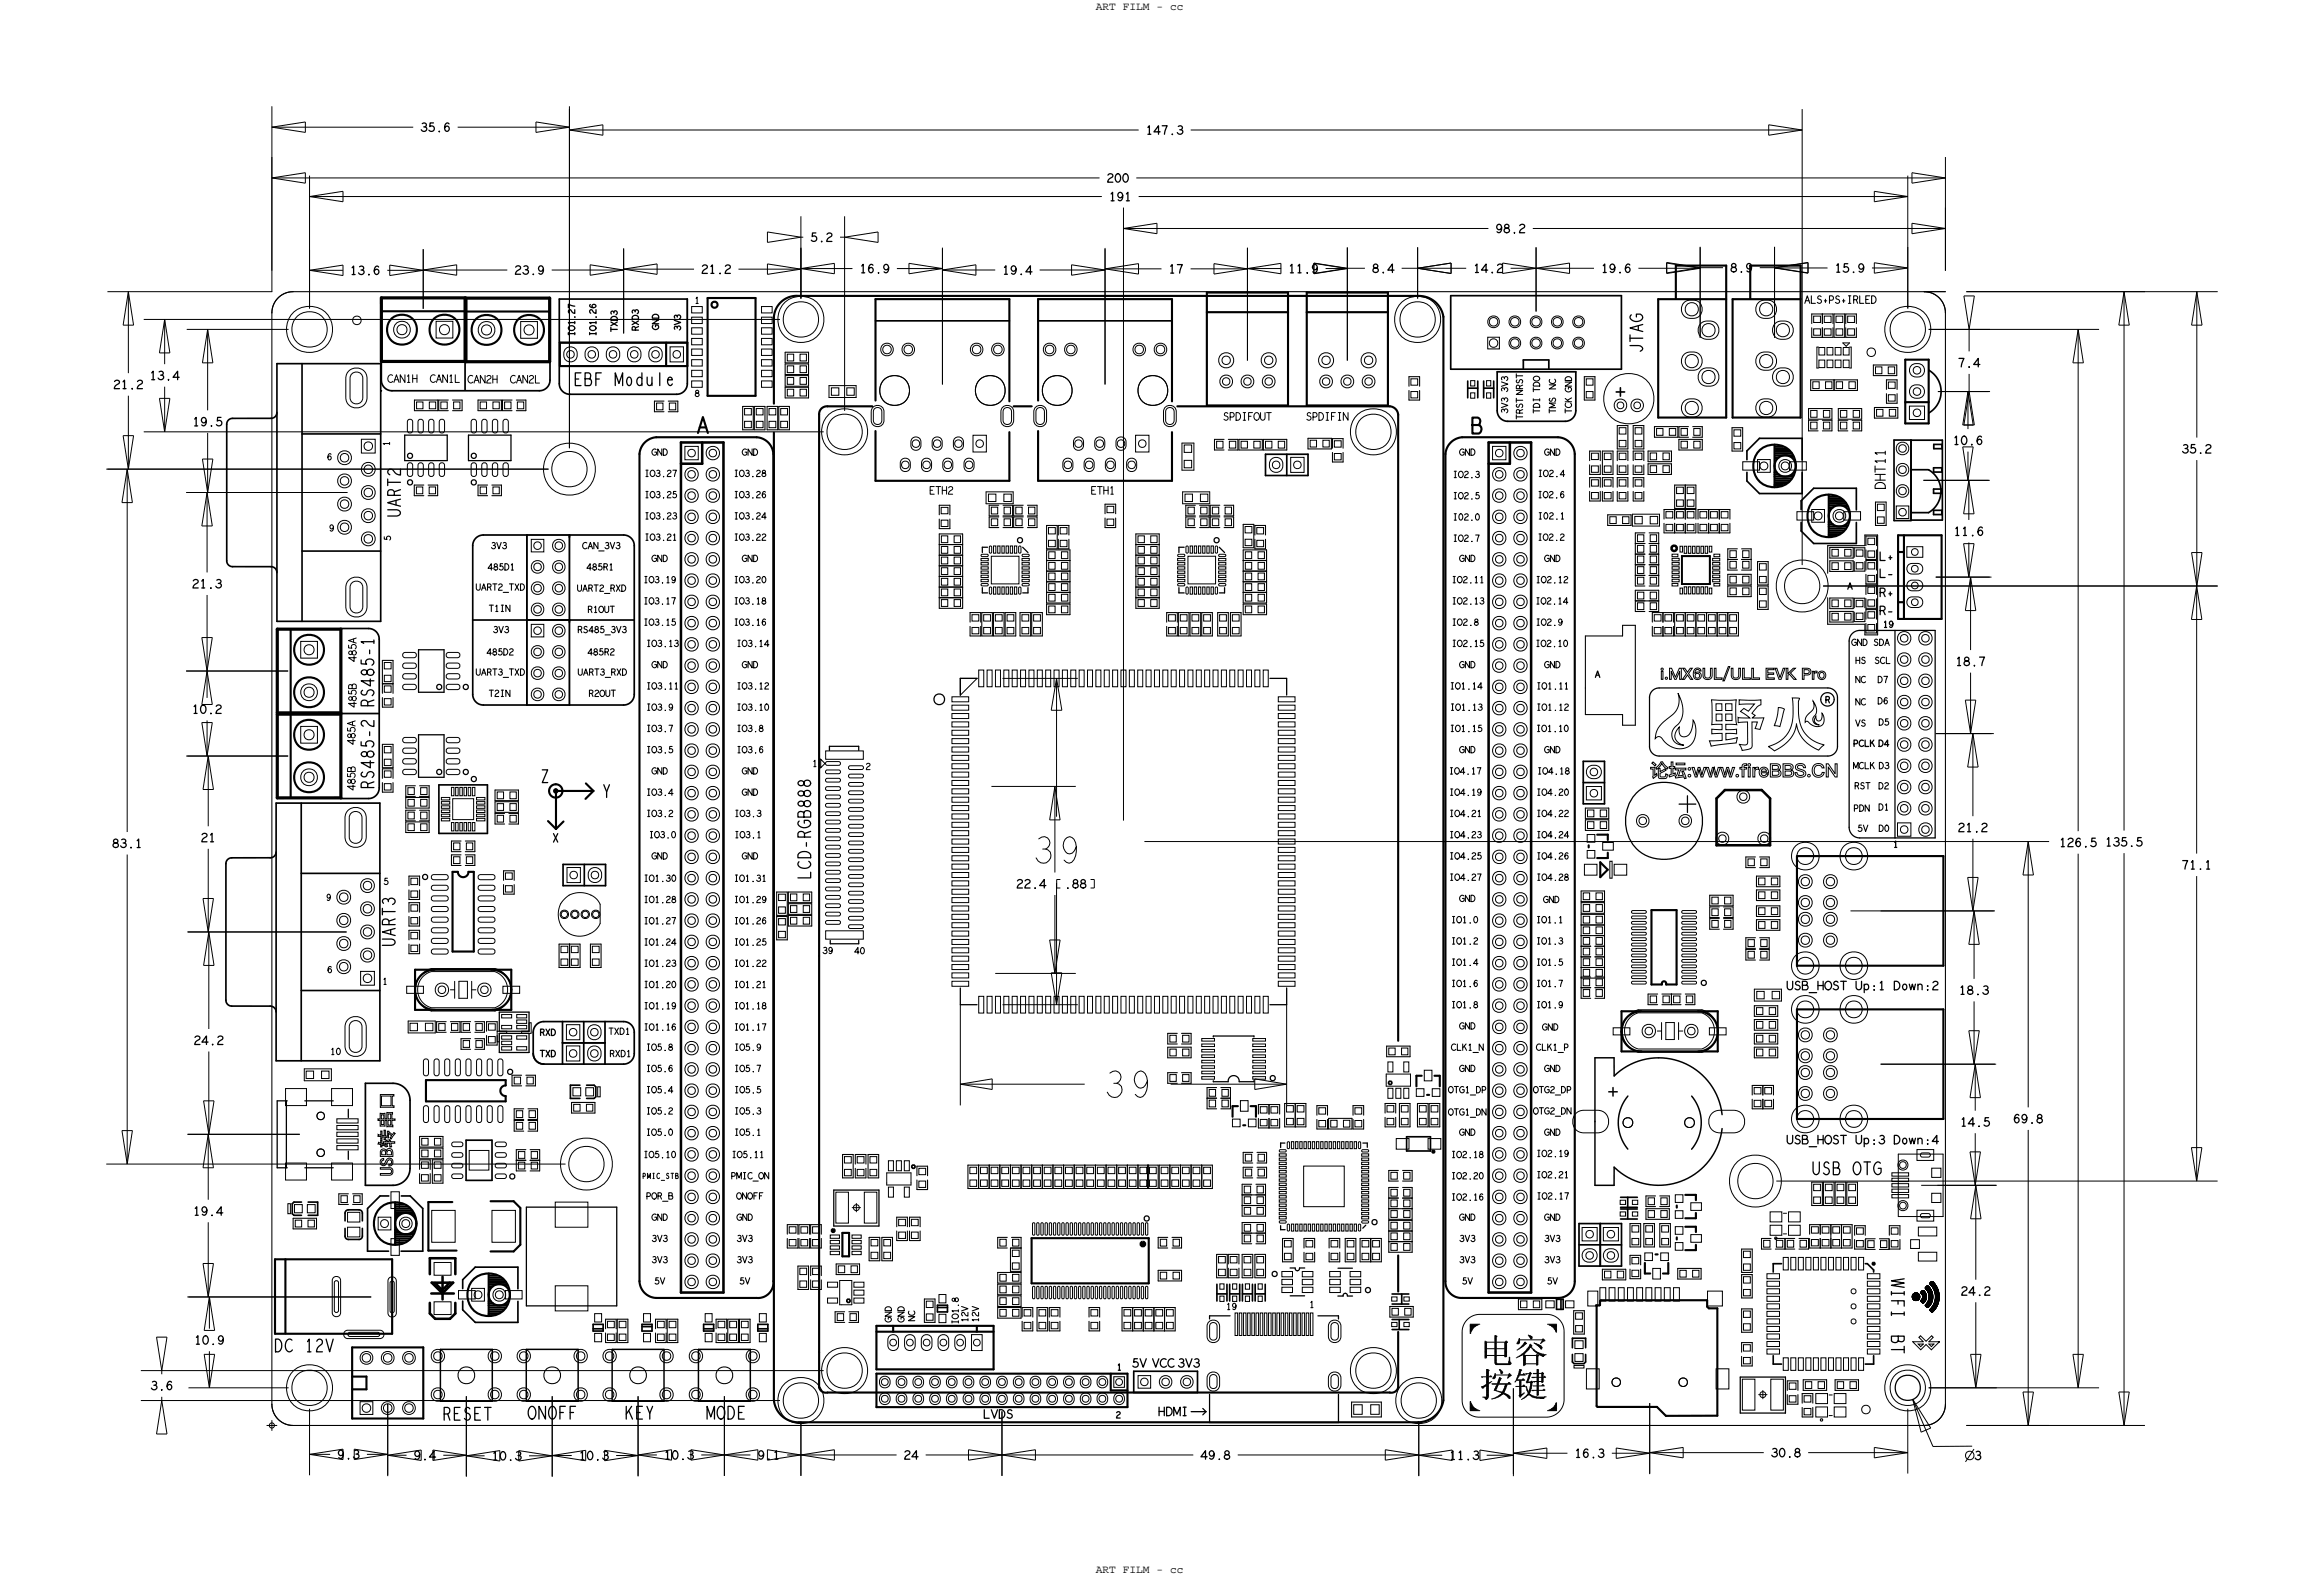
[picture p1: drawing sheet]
<svg xmlns="http://www.w3.org/2000/svg" width="278mm" height="189mm" viewBox="0 0 278 189" stroke-linecap="round" stroke-linejoin="round" font-family="sans-serif">
<defs><g id="words">
<text font-size="1.9" x="83.3" y="51.8">A</text>
<g font-size="1.5">
<text x="65.9" y="100.6">x</text>
<text x="52.9" y="169.7">RESET</text>
<text x="74.7" y="169.6">KEY</text>
</g>
<g font-size="1.3">
<text x="130.9" y="1.2">ART FILM - cc</text>
<text x="130.9" y="188">ART FILM - cc</text>
</g>
<g font-size="1">
<text x="41.8" y="32.8">13.6</text>
<text x="153.9" y="32.6">11.9</text>
<text x="17.9" y="45.4">13.4</text>
<text x="233.4" y="53.1">10.6</text>
<text x="233.5" y="64">11.6</text>
<text x="224.5" y="71.3">R+</text>
<text x="251.6" y="101.1">135.5</text>
<text x="18" y="166.1">3.6</text>
<text x="173.2" y="174.4">11.3</text>
<text x="235.9" y="174.5">3</text>
</g>
<g font-size=".8">
<text x="83" y="36.3">1</text>
<text x="46.6" y="53.3" transform="rotate(-90 46.6 53.3)">1</text>
<text x="220.8" y="70.4">A</text>
<text x="190.6" y="81">A</text>
<text x="77.2" y="84.9">IO3.9</text>
<text x="77.2" y="87.4">IO3.7</text>
<text x="77.2" y="90">IO3.5</text>
<text x="88" y="87.4">IO3.8</text>
<text x="88" y="90">IO3.6</text>
<text x="218.1" y="84">R</text>
<text x="77.2" y="95.1">IO3.4</text>
<text x="97.1" y="91.6">1</text>
<text x="77.2" y="97.6">IO3.2</text>
<text x="77.5" y="100.1">IO3.0</text>
<text x="87.7" y="97.6">IO3.3</text>
<text x="87.7" y="100.1">IO3.1</text>
<text x="226.2" y="101.3">1</text>
<text x="173.4" y="110.3">IO1.0</text>
<text x="173.4" y="112.8">IO1.2</text>
<text x="183.6" y="110.3">IO1.1</text>
<text x="183.6" y="112.8">IO1.3</text>
<text x="45.7" y="117.7">1</text>
<text x="173.4" y="117.9">IO1.6</text>
<text x="173.4" y="115.4">IO1.4</text>
<text x="183.6" y="117.9">IO1.7</text>
<text x="183.6" y="115.4">IO1.5</text>
<text x="173.4" y="120.5">IO1.8</text>
<text x="183.6" y="120.5">IO1.9</text>
<text x="114.5" y="158.3" transform="rotate(-90 114.5 158.3)">IO1.8</text>
<text x="156.5" y="156.3">1</text>
<text x="133.5" y="163.8">1</text>
</g>
</g></defs>
<!-- layer: Board Outline -->
<g fill="none" stroke="#000" stroke-width=".12">
<path d="M32.5 15.2l4-.6zM32.5 15.2h16.9zM32.5 15.2l4 .6zM32.5 18.8v13.6zM32.5 12.7v22.2zM36.5 14.6v1.2zM54.7 15.2h13.4zM64.1 14.6l4 .6zM64.1 14.6v1.2zM64.1 15.8l4-.6zM68.1 15.5l4-.6zM68.1 15.5h68z"/>
<path d="M68.1 15.5l4 .7zM68.1 13v40.6zM68.1 12.7v40.9zM72.1 14.9v1.3zM142.3 15.5h73.1zM211.4 14.9l4 .6zM211.4 14.9v1.3zM211.4 16.2l4-.7zM215.4 13v54.5zM232.5 18.8v13.6zM12.8 34.9h19.7zM14.7 38.9h1.3z"/>
<path d="M15.3 34.9l-.6 4zM15.3 34.9v9.7zM15.3 34.9l.7 4zM17.2 38.2h76zM19.7 38.2l-.6 4zM19.7 38.2v5.3zM19.7 38.2l.6 4zM22.3 39.4h12.2zM24.8 39.4l-.6 4zM24.8 39.4v9.6zM24.8 39.4l.6 4zM32.5 21.3l4-.7z"/>
<path d="M32.5 21.3l4 .6zM32.5 21.3h98.9zM36.5 20.6v1.3zM37 23.5l4-.6zM37 32.3l4-.6zM37 23.5l4 .6zM37 32.3l4 .6zM37 29.8v7.1zM37 21v15.9zM37 32.3h4zM37 23.5h94.7zM41 22.9v1.2z"/>
<path d="M41 31.7v1.2zM46.3 32.3h4.3zM46.6 31.7l4 .6zM46.6 31.7v1.2zM46.6 32.9l4-.6zM50.6 32.3l4-.7zM50.6 32.3l4 .6zM50.6 29.8v7.1zM50.6 32.3h10zM54.6 31.6v1.3zM65.9 32.3h8.6zM70.5 31.6l4 .7z"/>
<path d="M70.5 31.6v1.3zM70.5 32.9l4-.6zM74.5 32.2l4-.7zM74.5 32.2l4 .6zM74.5 29.8v10.1zM74.5 29.7v10.2zM74.5 32.2h8.4zM78.5 31.5v1.3zM88.3 32.2h7.4zM91.7 27.7l4 .6zM91.7 31.5l4 .7zM91.7 27.7v1.3z"/>
<path d="M91.7 29l4-.7zM91.7 31.5v1.3zM91.7 32.8l4-.6zM95.7 28.3h.3zM95.7 32.1l4-.6zM95.7 32.1h6.2zM95.7 32.1l4 .6zM95.7 29.7v6zM95.7 29.6v6.1zM95.7 25.8v9.9zM99.7 31.5v1.2zM100.4 28.3h.5z"/>
<path d="M100.9 28.3l4-.6zM100.9 28.3l4 .7zM100.9 25.8v23.3zM104.9 27.7v1.3zM107.2 32.1h5.4zM108.6 31.5l4 .6zM108.6 31.5v1.2zM108.6 32.7l4-.6zM112.6 32.3l4-.7zM112.6 32.3h6.3zM112.6 32.3l4 .6zM112.6 29.8v16.1z"/>
<path d="M112.6 29.6v16.3zM116.6 31.6v1.3zM124.2 32.3h7.9zM128.1 31.6l4 .7zM128.1 31.6v1.3zM128.1 32.9l4-.6zM132.1 32.1l4-.6zM132.1 32.1h6.7zM132.1 32.1l4 .7zM132.1 29.8v16.1zM132.1 29.6v16.3zM134.3 27.3h43.6z"/>
<path d="M134.3 27.3l4-.6zM134.3 27.3l4 .6zM134.3 24.8v73.3zM135.8 21.3h96.7zM136.1 31.5v1.3zM136.1 23.5h91.9zM138.3 26.7v1.2zM142.3 32.1h6.8zM145.1 31.5l4 .6zM145.1 31.5v1.3zM145.1 32.8l4-.7zM149.1 32.1l4-.6z"/>
<path d="M149.1 32.1l4 .6zM149.1 29.6v13.5zM149.1 32.1h4zM153.1 31.5v1.2zM157 31.5l4 .6zM157 31.4l4 .7zM157 31.5v1.2zM157 32.7l4-.6zM157 31.4v1.3zM158.4 32.1h2.6zM161 29.6v13.5zM161 32.1h2.1z"/>
<path d="M167.5 32.1h1.9zM169.4 32.1l4-.7zM169.4 32.1l4 .6zM169.4 29.6v6.1zM169.4 32.1h5.8zM173.4 31.4v1.3zM179.6 31.4l4 .7zM179.6 31.4v1.3zM179.6 32.7l4-.6zM180.5 32.1h3.1zM183.2 27.3h49.3zM183.6 32.1l4-.7z"/>
<path d="M183.6 32.1l4 .6zM183.6 29.6v7.6zM183.6 32.1h6.9zM187.6 31.4v1.3zM195.8 32.1h7.4zM199.2 31.4l4 .7zM199.2 31.4l4 .6zM199.2 31.4v1.3zM199.2 32.7l4-.6zM199.2 31.4v1.2zM199.2 32.6l4-.6zM203.2 32h2.7z"/>
<path d="M203.2 29.6v10.8zM203.2 29.5v10.9zM210.3 32h1.8zM212.1 32l4-.6zM212.1 32l4 .6zM212.1 32l4 .7zM212.1 29.5v10.9zM212.1 32h6.3zM216.1 31.4v1.2zM216.1 31.4v1.3zM223.7 32h4.3zM224 22.9l4 .6z"/>
<path d="M224 31.4l4 .6zM224 22.9v1.2zM224 24.1l4-.6zM224 31.4v1.3zM224 32.7l4-.7zM228 29.5v7.4zM228 21v15.9zM228.5 20.6l4 .7zM228.5 26.7l4 .6zM228.5 20.6v1.3zM228.5 21.9l4-.6zM228.5 26.7v1.2z"/>
<path d="M228.5 27.9l4-.6zM230.5 39.4h7.3zM230.5 39.4h20.4zM232.5 24.8v7.6zM234.7 35.4l.6 4zM234.7 35.4h1.2zM235 34.9h21.3zM235 34.9h30zM235.3 39.4v2.6zM235.9 35.4l-.6 4zM248.4 39.4l-.7 4zM248.4 39.4v59.9z"/>
<path d="M248.4 39.4l.6 4zM253.2 38.9h1.3zM253.8 34.9l-.6 4zM253.8 34.9v64.4zM253.8 34.9l.7 4zM261.9 38.9h1.3zM262.5 34.9l-.6 4zM262.5 34.9v17.4zM262.5 34.9l.7 4zM12.7 56.1h52.9zM12.8 56.1h52.8zM14.7 52.1l.6 4z"/>
<path d="M14.7 52.1h1.3zM15.2 56.1l-.6 4zM15.2 56.1v43.3zM15.2 56.1l.6 4zM15.3 47.3v8.8zM16 52.1l-.7 4zM17.2 51.6h81.2zM19.1 42.2h1.2zM19.1 47.6l.6 4zM19.1 47.6h1.2zM19.7 46.2v5.4zM20.3 47.6l-.6 4z"/>
<path d="M22.2 58.9h19.3zM22.3 58.9h19.2zM24.2 43.4h1.2zM24.2 54.9l.6 4zM24.2 54.9h1.2zM24.7 58.9l-.6 4zM24.7 58.9v9.5zM24.7 58.9l.7 4zM24.8 51.7v7.2zM25.4 54.9l-.6 4zM229.9 57.4h7.8zM229.9 57.4h7.9z"/>
<path d="M231.6 46.8h6.2zM231.6 46.8h6.1zM234.6 50.8h1.2zM234.6 53.4l.6 4zM234.7 50.8h1.2zM235.2 46.8v4.5zM235.2 46.8l-.6 4zM235.2 54v3.4zM235.2 46.8l.6 4zM235.3 57.4v4.7zM235.3 57.4l-.6 4zM235.3 57.4l.6 4z"/>
<path d="M235.3 44.7v2.1zM235.3 46.8l-.6 4zM235.3 46.8l.6 4zM235.8 53.4l-.6 4zM247.7 43.4h1.3zM262.5 55v15zM14.6 60.1h1.2zM24.1 62.9h1.3zM24.1 76.2l.6 4zM24.1 76.2h1.3zM24.7 71.1v9.1zM25.4 76.2l-.7 4z"/>
<path d="M199.5 79.9h.3l.4 1 .5-1h.2v1.3h-.2v-1l-.4 1h-.2l-.4-1v1h-.2zM201.1 79.9h.2l.4 .4 .3-.4h.2l-.4 .6 .5 .7h-.3l-.3-.5-.4 .5h-.2l.4-.7zM202.6 79.9l.2-.1 .3 .1 .2 .3h-.2a.3 .3 0 0 0-.4-.1 .3 .3 0 0 0-.1 .4 .45 .45 0 0 1 .6 0 .45 .45 0 0 1-.1 .7 .45 .45 0 0 1-.6-.2 .99 .99 0 0 1 .1-1.1zM203.5 79.9h.2v.8a.34 .34 0 0 0 .4 .3 .34 .34 0 0 0 .3-.3v-.8h.2v.8a.55 .55 0 0 1-.5 .5 .55 .55 0 0 1-.6-.5zM204.9 79.9h.2v1.1h.7v.2h-.9zM206.5 79.7h.2l-.6 1.7h-.2zM206.9 79.9h.2v.8a.34 .34 0 0 0 .3 .3 .34 .34 0 0 0 .4-.3v-.8h.2v.8a.55 .55 0 0 1-.6 .5 .55 .55 0 0 1-.5-.5zM208.2 79.9h.2v1.1h.8v.2h-1zM209.3 79.9h.2v1.1h.8v.2h-1zM211.1 79.9h.9v.1h-.7v.4h.7v.2h-.7v.4h.7v.2h-.9zM212.1 79.9h.2l.4 1.1 .4-1.1h.2l-.5 1.3h-.2zM213.5 79.9h.2v.6l.6-.6h.3l-.6 .5 .6 .8h-.2l-.6-.6-.1 .1v.5h-.2z"/>
<path d="M215.4 79.9h.5a.41 .41 0 0 1 .5 .4 .41 .41 0 0 1-.4 .4h-.4v.5h-.2zM217.9 70h47.1zM231.3 69h6.5zM231.3 69h6.7zM234.7 61.4h1.2zM234.7 65l.6 4zM234.7 65h1.2zM234.9 73h1.2zM235.3 64.8v4.2zM235.5 69l-.6 4zM235.5 69v8.7zM235.5 69l.6 4z"/>
<path d="M235.9 65l-.6 4zM261.9 74h1.2zM261.9 66l.6 4zM261.9 66h1.3zM262.5 70l-.6 4zM262.5 70v32zM262.5 70l.6 4zM263.2 66l-.7 4zM22.2 80.2h12.2zM22.2 90.4h12.2zM22.4 90.4h12zM24.1 84.2h1.3z"/>
<path d="M24.1 86.4l.6 4zM24.1 86.4h1.3zM24.3 94.4h1.2zM24.7 80.2v3.2zM24.7 80.2l-.6 4zM24.7 86.1v4.3zM24.7 80.2l.7 4zM24.9 90.4l-.6 4zM24.9 90.4v8.4zM24.9 90.4l.6 4zM25.4 86.4l-.7 4zM118.5 94h10.1z"/>
<path d="M119.8 81.1h9zM125.4 98h1.3zM125.6 84.9h1.3zM126.1 94l-.7 4zM126.1 94v10.3zM126.1 94l.6 4zM126.3 81.1l-.7 3.8zM126.3 81.1v16.5zM126.3 81.1l.6 3.8zM197.3 91.7h.5v1l.2-.2v.2l-.4 .3-.1-.2 .1-.9h-.3zM197.4 91.2l.1-.1 .4 .3-.1 .1zM198.2 91.8h.2v.4l.6-.3 .1 .2-.7 .3v.4h.6l.1-.3 .2 .1a.36 .36 0 0 1-.4 .5l-.6-.1h-.1z"/>
<path d="M198.5 91.1h.2l.2 .3 .4 .4-.1 .1-.3-.3-.3-.4-.6 .7-.1-.1 .3-.3zM198.5 80.2h.2v1h-.2zM199.7 91.1h.2v.5h.2v.2h-.2v.7l.3-.1v.2l-.7 .3-.1-.3h.3v-.8h-.2v-.2h.2zM200.2 91.8h1.3v.2h-.7l-.2 .7 .6-.1-.2-.4h.2l.3 .8-.2 .1a.25 .25 0 0 0-.2-.3 .25 .25 0 0 0-.2 .1l-.7 .1v-.2l.2-.1 .2-.7h-.4zM200.3 91.2h1.1v.2h-1.1zM200.5 82.9a3.5 3.5 0 0 1 .3 3.3l-.1 .2a1.99 1.99 0 0 0-.9 1.6 1.27 1.27 0 0 0 1.4 1.1 1.16 1.16 0 0 1-1-.9 1.16 1.16 0 0 1 .4-1.2l.1-.1v.1a.78 .78 0 0 0 .4 1.1 1 1 0 0 0 1.1-1l.1-1a2.51 2.51 0 0 1-.5 3.2 2.53 2.53 0 0 1-3.3-1.2 .46 .46 0 0 0-.7 .2 2.9 2.9 0 0 1 1.5-2.4 2.44 2.44 0 0 0 1.2-3zM202.2 91.7h.3l.2 .9 .2-.9h.3l.2 .9 .2-.9h.3l-.4 1.2h-.2l-.3-.9-.2 .9h-.2zM203.9 91.7h.3l.2 .9 .2-.9h.3l-.4 1.2h-.2zM204.5 83.6h3a10.5 10.5 0 0 0 .1 3h-1.4v.6h1.3v.5h-1.3l.1 .7 1.3-.2-.1 .6-3 .4-.2-.7h1.5v-.8h-1.2v-.5h1.2v-.3v-.3h-1.2zM204.9 91.7l.2 .9 .2-.9h.3l-.4 1.2h-.2l-.2-.9zM205.1 84.1h.7v.8h-.7zM205.1 85.3h.7v.8h-.7z"/>
<path d="M205.6 91.7h.3l.2 .9 .3-.9h.2l.2 .9 .2-.9h.3l-.4 1.2h-.2l-.2-.9-.3 .9h-.2zM206.2 84.1h.8v.8h-.8zM206.2 85.3h.8v.8h-.8zM207.8 83.6h2.6v.6l-.4 .3-.6 .7 .4 .3-.4 .3h1.4l-.5 1.4-.6-.1 .3-.8h-.6v2.8a.53 .53 0 0 1-.7 .5l-.5 .1-.3-.7h.3a.44 .44 0 0 0 .6 0 .44 .44 0 0 0 .1-.5l-.1-2.2-1.1 .1v-.6h1.4l-1.1-.8 .4-.3 .5 .3 .8-.9-1.9 .1zM208.3 91.4l.4-.1v.2h-.3v.1v.1h.3v.2h-.3v1h-.2v-1h-.3v-.2h.3zM208.9 91.7h.3v1.2h-.3zM209.5 91.7h.2v.2l.2-.2h.2l.1 .3a.31 .31 0 0 0-.5 .3v.6h-.2zM210.4 91.9a.56 .56 0 0 1 .6-.2 .56 .56 0 0 1 .3 .7h-.8a.32 .32 0 0 0 .2 .3 .32 .32 0 0 0 .4-.2h.2a.59 .59 0 0 1-.9 .3 .59 .59 0 0 1 0-.9zM210.6 92a.31 .31 0 0 1 .3-.1 .31 .31 0 0 1 .2 .3h-.6zM211.6 91.3h.7a.4 .4 0 0 1 .5 .3 .4 .4 0 0 1-.3 .4 .43 .43 0 0 1 .3 .6 .43 .43 0 0 1-.5 .3h-.7zM211.8 92.2h.5a.27 .27 0 0 1 .3 .2 .27 .27 0 0 1-.3 .3h-.5zM211.8 91.5h.4a.24 .24 0 0 1 .3 .2 .24 .24 0 0 1-.3 .3h-.4z"/>
<path d="M212.5 84.6l.7 .2-.5 2-.7-.1 .4-1zM213.1 91.3h.7a.4 .4 0 0 1 .5 .3 .4 .4 0 0 1-.3 .4 .43 .43 0 0 1 .3 .6 .43 .43 0 0 1-.5 .3h-.7zM213.3 91.5h.4a.24 .24 0 0 1 .4 .2 .25 .25 0 0 1-.4 .3h-.4zM213.3 92.2h.5a.27 .27 0 0 1 .3 .2 .27 .27 0 0 1-.3 .3h-.5zM214.2 83.4l.9 .1-.2 .4v.9a3.8 3.8 0 0 0 3.1 4.2l-.6 .6a3.9 3.9 0 0 1-2.7-3.1 4.2 4.2 0 0 1-2.6 3.2l-.7-.5 .7-.3 .8-.5 .5-.4 .5-.7a4.8 4.8 0 0 0 .4-2.1zM214.6 91.5a.67 .67 0 0 1 1.2 .3h-.3a.4 .4 0 0 0-.3-.3 .4 .4 0 0 0-.4 .2l.1 .2 .4 .1a.47 .47 0 0 1 .5 .5 .47 .47 0 0 1-.6 .4h-.3a.51 .51 0 0 1-.4-.6h.3a.44 .44 0 0 0 .3 .4 .44 .44 0 0 0 .5-.2l-.2-.2-.4-.2a.41 .41 0 0 1-.4-.2 .41 .41 0 0 1 0-.4zM215.6 80h.3a.24 .24 0 0 1 .3 .3 .24 .24 0 0 1-.3 .2h-.3zM216.6 80.2h.2v.2l.1-.2h.3v.2a.26 .26 0 0 0-.4 .3v.5h-.2zM216.7 83.8a1.71 1.71 0 0 1 .3 1.4v.2a.75 .75 0 0 0-.3 .9 .71 .71 0 0 0 .7 .3 .58 .58 0 0 1-.5-.3 .58 .58 0 0 1 .1-.7v.1a.38 .38 0 0 0 .2 .4 .38 .38 0 0 0 .4 0l.1-.4v-.5a1.09 1.09 0 0 1-.1 1.6 1.54 1.54 0 0 1-1.6-.6l-.3 .1v-.1a1.05 1.05 0 0 1 .4-.8l.1-.2a1.07 1.07 0 0 0 .5-1.4zM216.8 91.4a.71 .71 0 0 1 1.2 .4h-.3a.51 .51 0 0 0-.6-.3 .51 .51 0 0 0-.3 .7 .49 .49 0 0 0 .4 .5 .49 .49 0 0 0 .6-.4h.2a.76 .76 0 0 1-1 .5 .76 .76 0 0 1-.4-1zM218.2 91.3h.3l.8 1.2v-1.2h.2v1.6h-.2l-.8-1.2v1.2h-.3zM231.3 87.7h6.7z"/>
<path d="M231.3 87.7h7zM234.9 83.7l.6 4zM234.9 83.7h1.2zM235.1 91.7h1.3zM235.5 80.4v7.3zM235.8 87.7v9.9zM235.8 87.7l-.7 4zM235.8 87.7l.6 4zM236.1 83.7l-.6 4zM15.2 102.1v37zM22.4 111.4h19zM22.5 111.4h18.9z"/>
<path d="M24.3 107.4l.6 4zM24.3 107.4h1.2zM24.3 115.4h1.3zM24.9 101.4v10zM25 111.4l-.7 4zM25 111.4v11.6zM25 111.4l.6 4zM25.5 107.4l-.6 4zM118.9 116.3h9.7zM125.4 112.3l.7 4zM125.4 112.3h1.3zM125.6 116.3l.7 3.8z"/>
<path d="M125.6 116.3h1.3zM126.1 107v9.3zM126.3 105.6v14.5zM126.3 105.1h.4zM126.3 105.1v1zM126.3 106.1h.4zM126.7 112.3l-.6 4zM126.9 116.3l-.6 3.8zM130.3 106.1h.5zM130.3 105.1h.5zM130.8 105.1v1zM136.8 100.6h108.1z"/>
<path d="M221.1 108.9h17.2zM224.7 108.9h13.7zM235.1 104.9l.7 4zM235.1 104.9h1.3zM235.3 112.9h1.2zM235.8 100.2v8.7zM235.9 108.9v8.1zM235.9 119.7v7.5zM235.9 108.9l-.6 4zM235.9 108.9l.6 4zM236.4 104.9l-.6 4zM241.8 104.6h1.2z"/>
<path d="M242.4 100.6l-.6 4zM242.4 100.6v31.8zM242.4 100.6l.6 4zM248.4 102v63.9zM253.8 102v68.4zM262.5 104.7v36.5zM12.7 139.1h54.9zM14.6 135.1l.6 4zM14.6 135.1h1.2zM15.8 135.1l-.6 4zM22.4 135.6h13.4zM22.5 135.6h13.3z"/>
<path d="M24.3 139.6h1.2zM24.3 131.6l.7 4zM24.3 131.6h1.3zM24.9 135.6l-.6 4zM24.9 135.6v7.8zM24.9 135.6l.6 4zM25 125.7v9.9zM25.6 131.6l-.6 4zM45.4 133.1h.6v.6h.2v-.7h.7v.1h-.1v.6h.4v.2h-.4v.6h.2v.2h-.8v-.8h-.2v.7h-.6v-.7h-.2v-.2h.2zM45.5 130.8h1.6v.2h-.2v1.2h.2v.2h-1.6zM45.5 139.6h1a.45 .45 0 0 1 .5 .4 .45 .45 0 0 1-.5 .5h-1v-.2h1a.26 .26 0 0 0 .3-.3 .26 .26 0 0 0-.3-.3h-1zM45.5 135.2h.2v.5h.2v-.6h.2v.7h.2v-.6h.2l.3 .3a.18 .18 0 0 0 .2 0 .18 .18 0 0 0 .1-.1l.1 .1-.4 .6-.1-.1a.32 .32 0 0 0 0-.3 .32 .32 0 0 0-.2-.2l-.1 .5h-.1a.14 .14 0 0 0-.2-.1 .14 .14 0 0 0 0 .2v.1h-.2v-.3h-.2v.3h-.2v-.4h-.1a.15 .15 0 0 1-.2 0 .15 .15 0 0 1 0-.1v-.1l.3 .1z"/>
<path d="M45.5 136.3h.2l-.1 .4 .5 .2v-.3h-.3v-.1h.3v-.2h.2v.2h.2v-.3a.17 .17 0 0 1 .1 .1 .17 .17 0 0 1 .1 .2h.5v.1h-.4a.15 .15 0 0 0-.1 .2 .15 .15 0 0 0 .1 .1 .11 .11 0 0 1-.1 .2 .11 .11 0 0 1-.1-.1 .11 .11 0 0 1 0-.1v-.3h-.3v.4l-.2 .1-.5-.3 .1 .3h-.2v-.1a.22 .22 0 0 0-.1-.2 .22 .22 0 0 0-.2-.1l.1-.2 .2 .1zM45.6 137.4a.35 .35 0 0 1 .6 .2 .42 .42 0 0 1 .5-.3 .42 .42 0 0 1 .3 .5v.4h-1.5v-.6zM45.6 138.6l.3-.1v.2a.24 .24 0 0 0-.3 .2 .24 .24 0 0 0 .3 .2 .24 .24 0 0 0 .2-.2 .46 .46 0 0 1 .5-.5 .46 .46 0 0 1 .4 .6 .46 .46 0 0 1-.5 .4v-.2a.28 .28 0 0 0 .3-.3 .28 .28 0 0 0-.3-.3 .28 .28 0 0 0-.2 .3 .43 .43 0 0 1-.7 .4 .43 .43 0 0 1 0-.7zM45.6 133.2h.3v.5h-.3zM45.6 133.9h.3v.5h-.3zM45.6 131h1.1v1.2h-1.1zM45.7 137.6l.2-.1 .1 .1 .1 .4h-.5zM46.3 137.6l.1-.1 .3 .1 .1 .4h-.6zM46.4 133.1h.3v.6h-.3zM46.4 133.9h.3v.6h-.3zM114.8 129.6h14.8zM114.8 129.6l3.8 .6z"/>
<path d="M114.8 120.1v12zM114.8 129.6l3.8-.7zM118.6 128.9v1.3zM119.8 120.1h9zM139.9 129.6h13.9zM150 128.9l3.8 .7zM150 128.9v1.3zM150 130.2l3.8-.6zM153.8 120.1v12zM224.7 127.2h13.7zM224.7 127.2h13.9zM235.3 123.2l.6 4z"/>
<path d="M235.3 123.2h1.2zM235.4 131.2h1.3zM235.4 137.7l.7 4zM235.4 137.7h1.3zM236.1 127.2v5.5zM236.1 135.4v6.3zM236.1 127.2l-.7 4zM236.1 127.2l.6 4zM236.5 123.2l-.6 4zM236.7 137.7l-.6 4zM242.4 135v35.4zM261.9 137.2l.6 4z"/>
<path d="M261.9 137.2h1.2zM263.1 137.2l-.6 4zM18.7 159.8l.6 4zM18.7 159.8h1.3zM20 159.8l-.7 4zM22.4 155h22zM22.5 155h21.9zM24.3 151l.6 4zM24.3 151h1.2zM24.4 159h1.2zM24.9 146.1v8.9zM25 155v3.8z"/>
<path d="M25 155l-.6 4zM25 155l.6 4zM25.5 151l-.6 4zM212.3 141.2h52.7zM228.5 154.9v.1zM228.5 154.9v.2zM228.5 154.8v.3zM228.5 154.8v.4zM228.6 154.8v.4zM228.6 154.7v.5zM228.6 154.7v.6zM228.7 154.7v.6z"/>
<path d="M228.7 154.6v.7zM228.7 154.6v.8zM228.8 154.6v.8zM228.8 154.5v.9zM228.9 154.5v.9zM229 154.5v.9zM229.1 154.5v.9zM229.1 154.6v.8zM229.2 154.6v.8zM229.3 154.6v.8zM229.3 154.6v.7zM229.3 154.7v.6z"/>
<path d="M229.4 154.7v.6zM229.4 154.7v.5zM229.4 154.8v.4zM229.4 154.8v.3zM229.4 154.9v.2zM229.4 155h.1M229.5 154.5h.1M229.5 155.5h.1M229.5 155.4v.1zM229.5 154.4v.1zM229.6 155.4v.1zM229.6 154.4v.1z"/>
<path d="M229.6 155.4v.2zM229.6 154.4v.2zM229.6 141.7h9zM229.6 155.3v.3zM229.6 154.3v.3zM229.7 155.3v.3zM229.7 154.3v.4zM229.7 155.3v.4zM229.7 155.2v.5zM229.7 154.3v.5zM229.7 154.2v.6zM229.7 155.1v.6z"/>
<path d="M229.7 154.2v.7zM229.8 155.1v.6zM229.8 154.2v.7zM229.8 154.2v1.5zM229.9 154.2v1.5zM229.9 154.3v1.4zM230 154.3v1.4zM230 154.3v1.3zM230 154.4v1.2zM230 154.4v1.1zM230.1 154.4v1.1zM230.1 154.5v1z"/>
<path d="M230.1 153.9h.1M230.1 156h.1M230.1 153.9v.1zM230.1 156v.1zM230.1 154.5v.9zM230.1 155.9v.2zM230.1 154.6v.8zM230.1 153.8v.2zM230.1 153.8v.3zM230.2 153.8v.3zM230.2 155.9v.2zM230.2 154.6v.8z"/>
<path d="M230.2 154.6v.7zM230.2 155.9v.3zM230.2 154.7v.6zM230.2 154.7v.5zM230.2 154.8v.4zM230.2 155.8v.4zM230.2 154.8v.3zM230.2 154.9v.2zM230.2 155h.1M230.2 153.8v.4zM230.2 153.7v.5zM230.3 153.7v.5z"/>
<path d="M230.3 155.8v.4zM230.3 155.8v.5zM230.3 155.7v.6zM230.3 153.7v.6zM230.4 153.7v.6zM230.4 155.6v.7zM230.4 153.7v.7zM230.4 155.5v.8zM230.4 153.7v.8zM230.4 155.5v.7zM230.4 155.4v.8zM230.5 155.4v.8z"/>
<path d="M230.5 153.7v.9zM230.5 155.3v.9zM230.5 153.8v.8zM230.5 153.8v.9zM230.5 155.2v1zM230.5 153.8v1zM230.5 155.1v1.1zM230.5 153.8v1.1zM230.5 153.8v2.4zM230.5 153.8v2.3zM230.6 153.8v2.3zM230.6 153.9v2.2z"/>
<path d="M230.6 153.4h.1M230.6 156.5h.1M230.6 156.5v.1zM230.6 153.9v2.1zM230.6 153.4v.1zM230.6 153.3v.2zM230.6 154v2zM230.7 153.3v.2zM230.7 156.5v.1zM230.7 154v2zM230.7 156.5v.2zM230.7 156.4v.3z"/>
<path d="M230.7 154v1.9zM230.7 153.3v.3zM230.7 154.1v1.8zM230.7 153.2v.4zM230.8 153.2v.4zM230.8 156.4v.3zM230.8 154.1v1.8zM230.8 156.4v.4zM230.8 154.1v1.7zM230.8 154.2v1.6zM230.8 156.3v.5zM230.8 153.2v.5z"/>
<path d="M230.8 154.2v1.5zM230.8 154.3v1.4zM230.9 153.2v.5zM230.9 156.3v.5zM230.9 154.3v1.4zM230.9 154.3v1.3zM230.9 156.2v.6zM230.9 154.4v1.2zM230.9 153.2v.6zM230.9 154.4v1.1zM230.9 154.5v1zM230.9 154.5v.9z"/>
<path d="M230.9 156.1v.7zM230.9 154.6v.8zM231 153.2v.6zM231 156.1v.7zM231 154.6v.8zM231 153.2v.7zM231 154.6v.7zM231 154.7v.6zM231 154.8v.4zM231 154.9v.2zM231 156v.8zM231 153.2v.8z"/>
<path d="M231 156v.7zM231.1 153.3v.7zM231.1 156v.7zM231.1 155.9v.8zM231.1 153.3v.8zM231.1 155.8v.9zM231.1 155.8v.8zM231.1 153.3v.9zM231.1 153.4v.8zM231.1 155.7v.9zM231.2 153.4v.8zM231.2 155.7v.9z"/>
<path d="M231.2 153.4v.9zM231.2 155.6v1zM231.2 153.4v1zM231.2 155.6v.9zM231.2 155.5v1zM231.2 153.4v1.1zM231.2 153.5v1zM231.2 155.4v1.1zM231.2 153.5v1.1zM231.3 155.4v1.1zM231.3 153.5v1.1zM231.3 155.3v1.2z"/>
<path d="M231.3 153.5v1.2zM231.3 155.3v1.1zM231.3 155.2v1.2zM231.3 153.5v1.3zM231.3 155v1.4zM231.3 153.5v1.4zM231.3 153.5v2.9zM231.3 153.6v2.8zM231.3 153.6v2.7zM231.4 153.6v2.7zM231.4 153.7v2.6zM231.4 153.7v2.5z"/>
<path d="M231.4 153.8v2.4zM231.5 153.8v2.4zM231.5 153.8v2.3zM231.5 153.9v2.2zM231.5 153.9v2.1zM231.5 141.7h7.1zM231.5 154v2zM231.6 154v2zM231.6 154v1.9zM231.6 154.1v1.8zM231.6 154.1v1.7zM231.6 154.2v1.6z"/>
<path d="M231.6 154.2v1.5zM231.6 154.3v1.4zM231.7 154.3v1.4zM231.7 154.3v1.3zM231.7 154.4v1.2zM231.7 154.4v1.1zM231.7 154.5v1zM231.7 154.5v.9zM231.7 154.6v.8zM231.7 154.6v.7zM231.7 154.7v.6zM231.7 154.7v.5z"/>
<path d="M231.7 154.8v.4zM231.8 154.9v.2zM235.5 145.7h1.2zM236.1 141.7v11.2zM236.1 155.6v10.3zM236.1 141.7l-.6 4zM236.1 141.7l.6 4zM16.8 167.4h76.4zM16.8 163.8h81.6zM18.7 171.4h1.3zM19.3 163.8v.5zM19.3 166.9v.5z"/>
<path d="M19.3 167.4l-.6 4zM19.3 167.4l.7 4zM22.5 165.9h12zM24.4 161.9l.6 4zM24.4 161.9h1.2zM25 161.5v4.4zM25.6 161.9l-.6 4zM37 173.8l4-.6zM37 173.8l4 .6zM37 168.4v7.9zM37 173.8h2.5zM41 173.2v1.2z"/>
<path d="M42.3 173.2l4 .6zM42.3 173.2v1.2zM42.3 174.4l4-.6zM43.8 173.8h2.5zM46.3 173.9l4-.6zM46.3 173.9h2.3zM46.3 173.9l4 .7zM46.3 167.8v8.6zM46.3 167.8v8.5zM50.3 173.3v1.3zM51.7 173.3l4 .6zM51.7 173.3v1.3z"/>
<path d="M51.7 174.6l4-.7zM53 173.9h2.7zM55.7 174l4-.6zM55.7 174l4 .6zM55.7 166.9v9.6zM55.7 166.9v9.5zM55.7 174h2.2zM59.7 173.4v1.2zM62 173.4l4 .6zM62 173.4v1.2zM62 174.6l4-.6zM63.2 174h2.8z"/>
<path d="M66 174l4-.7zM66 166.9v9.6zM66 174l4 .6zM66 174h2.3zM70 173.3v1.3zM72.3 173.3l4 .7zM72.3 173.3v1.3zM72.3 174.6l4-.6zM73.6 174h2.7zM76.3 173.9l4-.6zM76.3 173.9l4 .6zM76.3 166.9v9.5z"/>
<path d="M76.3 166.9v9.6zM76.3 173.9h2.2zM80.3 173.3v1.2zM82.6 173.3l4 .6zM82.6 173.3v1.2zM82.6 174.5l4-.6zM83.8 173.9h2.8zM86.6 173.9l4-.6zM86.6 173.9l4 .6zM86.6 166.9v9.5zM86.6 173.9h3.1zM90.6 173.3v1.2z"/>
<path d="M91.7 173.3l4 .6zM91.7 173.3v1.2zM91.7 174.5l4-.6zM94.1 173.9h1.6zM95.7 173.9l4-.6zM95.7 173.9l4 .6zM95.7 169.9v6.5zM95.7 173.9h11.4zM99.7 173.3v1.2zM110.6 173.9h9.1zM115.7 173.3l4 .6zM115.7 173.3v1.2z"/>
<path d="M115.7 174.5l4-.6zM119.7 173.9l4-.6zM119.7 173.9h22.9zM119.7 173.9l4 .6zM119.7 168.7v7.7zM123.7 173.3v1.2zM147.9 173.9h21.7zM165.6 173.3l4 .6zM165.6 173.3v1.2zM165.6 174.5l4-.6zM169.6 173.9h2.8zM169.6 173.9l4-.6z"/>
<path d="M169.6 173.9l4 .7zM169.6 169.9v6.5zM173.6 173.3v1.3zM176.9 173.3l4 .6zM176.9 173.3v1.3zM176.9 174.6l4-.7zM177.7 173.9h3.2zM180.9 173.7h6.4zM180.9 173.7l4-.6zM180.9 173.7l4 .6zM180.9 165.9v10.3zM180.9 165.9v10.5z"/>
<path d="M184.9 173.1v1.2zM192.6 173.7h4.5zM193.1 173.1l4 .6zM193.1 173.1v1.2zM193.1 174.3l4-.6zM197.1 173.6l4-.6zM197.1 173.6h13.7zM197.1 173.6l4 .6zM197.1 167.7v8.4zM197.1 167.7v8.5zM201.1 173v1.2zM216.1 173.6h11.9z"/>
<path d="M224 173l4 .6zM224 173v1.2zM224 174.2l4-.6zM228 168.4v7.7zM228.6 167.2l2.1 3.5zM228.6 167.2l1 4zM228.6 167.2l2.4 5.7zM228.6 160.4h1.2l-.5-.6 .2-.2 .7 .7 .6-.7 .2 .2-.5 .6h1.3l-1 .9-.6-.6-.7 .6zM229.2 160.6h.6l-.3 .3zM229.6 171.2l1.1-.5zM230.5 165.9h8.1zM230.5 165.9h20.4z"/>
<path d="M230.5 160.6h.6l-.3 .3zM231 172.9l4.7-.1zM235 170.4h9.9zM235 170.4h21.3zM235.5 161.9l.6 4zM235.5 161.9h1.2zM235.9 173.2l-1 1.5zM236.7 161.9l-.6 4zM241.8 166.4l.6 4zM241.8 166.4h1.2zM243 166.4l-.6 4zM247.7 161.9l.7 4z"/>
<path d="M247.7 161.9h1.3zM249 161.9l-.6 4zM253.2 166.4l.6 4zM253.2 166.4h1.3zM254.5 166.4l-.7 4z"/>
<circle cx="198.6" cy="80" r=".14"/>
<circle cx="199.1" cy="81.1" r=".14"/>
<circle cx="201.9" cy="92.7" r=".16"/>
<circle cx="201.9" cy="91.9" r=".16"/>
<circle cx="202.9" cy="80.8" r=".28"/>
<circle cx="207.6" cy="92.7" r=".16"/>
<circle cx="209" cy="91.4" r=".16"/>
<circle cx="216.2" cy="92.7" r=".16"/>
<circle cx="217.7" cy="80.7" r=".5"/>
<circle cx="217.7" cy="80.7" r=".32"/>
<circle cx="235.4" cy="174" r=".51"/>
</g>
<g fill="none" stroke="#000" stroke-width=".2">
<path d="M66.8 35.7h15.3zM66.8 35.7v10.2zM82.1 35.7v10.2zM45.5 46.7h.1M45.6 43.3v2.1zM45.6 46.7h.1M45.6 45.4a1.27 1.27 0 0 0 1.2 1.3M46.8 46.7h17.7zM55.6 43.4v3.2zM65.7 45.4a1.27 1.27 0 0 1-1.2 1.3M65.7 43.3v2.1zM66.8 45.9a1.27 1.27 0 0 0 1.3 1.2"/>
<path d="M66.9 41h15.2zM68.1 47.1h12.8zM82.1 45.9a1.27 1.27 0 0 1-1.2 1.2M178.9 44.4h9.4zM178.9 44.4v4.7zM178.9 49.1a1.27 1.27 0 0 0 1.3 1.3M180.2 50.4h6.8zM188.3 49.1a1.27 1.27 0 0 1-1.3 1.3M188.3 44.4v4.7zM228.4 52.6h3.7zM228.4 52.6v9.6zM228.4 56.1h2.1z"/>
<path d="M228.4 56.1v5.2zM230.5 56.1a2.96 2.96 0 0 1 0 5.2M230.5 44.2a2.96 2.96 0 0 1 0 5.2M231.1 55.9v.5zM231.1 55.9h1zM231.1 58.5v.5zM231.1 58.5h1zM231.1 56.4h1zM231.1 59h1zM231.1 53.1h1zM231.1 53.1v.5zM231.1 53.6h1z"/>
<path d="M232.1 55.9v.5zM232.1 58.5v.5zM232.1 53.1v.5zM232.1 52.6v9.6zM40.7 75.1h3.3zM44 75.1a1.27 1.27 0 0 1 1.3 1.3M45.3 76.4v17.8zM56.5 65.2v17.8zM56.5 74.1h6.5zM57.8 63.9h5.2zM57.8 63.9a1.27 1.27 0 0 0-1.3 1.3M68.1 63.9h6.4z"/>
<path d="M68.1 74.1h7.7zM74.5 63.9a1.27 1.27 0 0 1 1.3 1.3M75.8 65.2v17.8zM228.4 62.2h3.7zM228.4 61.3h2.1zM231.1 61h1zM231.1 61v.5zM231.1 61.5h1zM232.1 61v.5zM40.7 85.3h4.6zM40.7 95.4h3.3zM45.3 94.2a1.27 1.27 0 0 1-1.3 1.2"/>
<path d="M56.5 83a1.27 1.27 0 0 0 1.3 1.3M57.8 84.3h5.2zM68.1 84.3h6.4zM75.8 83a1.27 1.27 0 0 1-1.3 1.3M43.7 129.5h3.3zM43.7 129.5v12.2zM47 129.5a2.03 2.03 0 0 1 2 2M49 139.6a2.03 2.03 0 0 1-2 2.1M49 131.5v8.1zM63.7 123.4v2.5zM63.7 125.9a1.27 1.27 0 0 0 1.3 1.3M65 127.2h2.2z"/>
<path d="M65 122.1h2.2zM65 122.1a1.27 1.27 0 0 0-1.3 1.3M72.3 127.2h2.2zM72.3 122.1h2.2zM74.5 122.1a1.27 1.27 0 0 1 1.3 1.3M75.8 123.4v2.5zM75.8 125.9a1.27 1.27 0 0 1-1.3 1.3M43.7 141.7h3.3z"/>
</g>
<g fill="none" stroke="#000" stroke-width=".15">
<path d="M82.1 35.7v5.5zM230 34.9h2.5zM66.9 41h.1M221 76.6v22.3zM222.3 75.3h4.2zM222.3 75.3a1.27 1.27 0 0 0-1.3 1.3M197.1 83.4v5.8zM197.1 89.2a1.15 1.15 0 0 0 1.2 1.2M198.3 82.2h20.1zM198.3 90.4h20.1zM198.3 82.2a1.15 1.15 0 0 0-1.2 1.2M218.4 82.2a1.15 1.15 0 0 1 1.2 1.2"/>
<path d="M219.6 83.4v5.8zM219.6 89.2a1.15 1.15 0 0 1-1.2 1.2M221 98.9a1.27 1.27 0 0 0 1.3 1.2M222.3 100.1h4.2zM142.3 168.7h1.8zM143.7 168.3l.4 .4zM144.1 168.7l-.4 .4z"/>
<circle cx="112.2" cy="83.6" r=".64"/>
<circle cx="218.4" cy="83.6" r=".8"/>
<circle cx="228" cy="165.9" r="1.51"/>
</g>
<g fill="none" stroke="#000" stroke-width=".13">
<path d="M32.5 37.4v130.4zM35 34.9a2.54 2.54 0 0 0-2.5 2.5M35 34.9h195zM230 34.9a2.54 2.54 0 0 1 2.5 2.5M232.5 37.4v130.4zM189.5 76v6.2zM189.5 76h4.4zM193.9 74.7v1.3zM193.9 74.7h1.5zM195.4 74.7v12zM218.4 71.4v3.2zM218.4 65.2h4.5z"/>
<path d="M218.4 65.2v3.3zM218.4 74.6h4.5zM222.9 74.6v1.3zM222.9 63.9h1.5zM222.9 63.9v1.3zM222.9 75.9h1.5zM224.4 63.9v12zM189.5 85.4h4.4zM189.5 82.2v3.2zM193.9 86.7h1.5zM193.9 85.4v1.3zM32.5 167.8a2.54 2.54 0 0 0 2.5 2.6"/>
<path d="M35 170.4h195zM232.5 167.8a2.54 2.54 0 0 1-2.5 2.6"/>
</g>
<g fill="none" stroke="#000" stroke-width=".25">
<path d="M92.5 37.9v10.3zM95.5 35.4h74zM95.5 35.4a2.73 2.73 0 0 0-3 2.5M169.5 35.4a2.95 2.95 0 0 1 3 2.5M172.5 37.9v129.5zM76.4 54.3v98.8zM78.4 52.3h12zM78.4 52.3a2.17 2.17 0 0 0-2 2M90.4 52.3a2.13 2.13 0 0 1 2 2M92.4 54.3v98.8zM92.5 51.7v115.7zM97.9 49.6v64.6z"/>
<path d="M98.9 48.6h5.3zM98.9 48.6a.93 .93 0 0 0-1 1M121.1 48.6h2.2zM140.7 48.6h25.4zM166.1 48.6a1.09 1.09 0 0 1 1 1M167.1 49.6v74.8zM172.7 54.3v98.8zM174.7 52.3h11.5zM174.7 52.3a2.18 2.18 0 0 0-2 2M186.2 52.3a2.1 2.1 0 0 1 2 2M188.2 54.3v98.8zM65.5 98.1l.9 1z"/>
<path d="M66.4 94.5h4.5zM66.4 94.6v4.5zM67.3 98.2l-.9 .9zM70 93.6l.9 .9zM70.9 94.5l-.9 1zM97.9 114.2v47.4zM76.4 153.1a2.08 2.08 0 0 0 2 2M78.4 155.1h12zM92.4 153.1a1.84 1.84 0 0 1-2 2M167.1 150v4.4zM167.1 159.2v6.6zM172.7 153.1a1.92 1.92 0 0 0 2 2"/>
<path d="M174.7 155.1h11.5zM188.2 153.1a1.98 1.98 0 0 1-2 2M92.5 167.4a2.94 2.94 0 0 0 3 2.6M95.5 170h74zM97.9 165.8a.83 .83 0 0 0 1 .6M97.9 161.6v4.2zM98.9 166.4h67.2zM167.1 165.8a.83 .83 0 0 1-1 .6M172.5 167.4a3.1 3.1 0 0 1-3 2.6"/>
<circle cx="66.4" cy="94.5" r=".8"/>
<circle cx="66.4" cy="94.5" r=".2"/>
</g>
<!-- layer: Components -->
<g fill="none" stroke="#000" stroke-width=".2">
<path d="M104.6 38.3h16zM124.1 38.3h16zM173.4 35.3h20.4zM173.4 35.3v8.8zM193.8 35.3v8.8zM27.1 50.7v16.3zM27.8 50h4.6zM27.8 50l-.5 .2-.2 .5M33.1 49.3l-.2 .5-.5 .2M33.1 43.5h12.4zM33.1 43.5v30.8zM36.1 51.9h9.4z"/>
<path d="M36.1 43.5v30.8zM45.5 43.5v30.8zM151.2 56.8h5.1zM151.2 54.3h5.1zM151.2 54.3v2.5zM153.8 54.3v2.5zM156.3 54.3v2.5zM173.4 44.1h20.4zM175.4 45.5v2zM175.4 46.4h1.2zM176.6 45.5v2zM177.3 45.5v2z"/>
<path d="M177.3 46.4h1.2zM178.5 45.5v2zM182 43h3.1zM182 43v1.1zM185.1 43v1.1zM193.1 46.8h1zM193.6 46.3v1zM208.8 53.9v1.1zM208.8 57.5l1.5 1.5zM208.8 56.5v1zM210.3 52.4h5.1zM210.3 52.4l-1.5 1.5z"/>
<path d="M210.3 59h5.1zM215.2 59.9v1zM215.4 52.4v2.6zM215.4 56.5v2.5zM216.7 58.4h5.1zM216.7 58.4l-1.5 1.5zM221.8 58.4v2.5zM226.3 52.6h2.1zM226.3 52.6v9.6zM228.4 52.6v9.6zM27.1 67l.2 .5 .5 .2M27.8 67.7h4.6z"/>
<path d="M32.4 67.7l.5 .2 .2 .5M33.1 74.3h12.4zM36.1 65.9h9.4zM201 69.8h3.3zM201 66.5v3.3zM201 66.5h3.3zM204.3 66.5v3.3zM215.2 63.5l1.5 1.5zM215.2 62.4v1.1zM216.7 65h5.1zM221.8 62.4v2.6zM226.3 62.2h2.1z"/>
<path d="M33 96h12.4zM33 96v30.8zM36 96v30.8zM45.4 96v30.8zM52.5 93.8h5.8zM52.5 93.8v5.8zM52.5 99.6h5.8zM58.3 93.8v5.8zM189.2 93.5h2.5zM189.2 96.1h2.5zM189.2 91h2.5zM189.2 91v5.1z"/>
<path d="M191.7 91v5.1zM27 103.2v16.4zM27 119.6l.2 .4 .5 .2M27.7 102.5h4.6zM27.7 102.5l-.5 .2-.2 .5M33 101.8l-.2 .5-.5 .2M36 104.4h9.4zM36 118.4h9.4zM67.3 105.9h5.1zM67.3 103.3h5.1zM67.3 103.3v2.6zM69.8 103.3v2.6z"/>
<path d="M72.4 103.3v2.6zM27.7 120.2l4.6 .1zM32.3 120.3l.5 .2 .2 .4M33 126.8h12.4zM55.7 136.3h3.1zM55.7 136.3v4.8zM58.8 136.3v4.8zM67.2 127.2h5.1zM67.2 124.6h5.1zM67.2 124.6v2.6zM67.2 122.1h5.1zM67.2 122.1v2.5z"/>
<path d="M68.2 131.3h1.1zM68.2 129.7h1.1zM68.2 129.7v1.6zM69.8 124.6v2.6zM69.8 122.1v2.5zM70.1 129.7h.9zM70.1 131.3h.9zM71 131.3l.2-.2zM71 129.7l.2 .2zM71.2 129.9v1.2zM72.3 124.6v2.6zM72.3 122.1v2.5z"/>
<path d="M109 139.3l.2-.1 .1 .1v.2l-.1 .1-.2-.1zM166 129.3l.1-.1 .2 .1v.2l-.2 .1-.1-.1zM168.1 137.6h2.8zM168.1 135.9v1.7zM168.1 135.9h2.8zM170.9 135.9v1.7zM34.9 143.9v1.2zM34.9 145.1l.2 .2zM34.9 143.9l.2-.2zM35.1 143.7h.9zM35.1 145.3h.9zM36.8 145.3h1.2z"/>
<path d="M36.8 143.7h1.2zM38 143.7v1.6zM41.2 145v.9zM41.2 146.8v.9zM41.2 147.7l.1 .3 .3 .1M41.6 148.1h1.3zM41.6 144.6l-.2 .1-.2 .3M41.6 144.6h1.3zM42.9 144.6l.3 .1 .1 .3M43.3 147.7l-.1 .3-.3 .1M43.3 145v.9zM43.3 146.8v.9z"/>
<path d="M43.9 149.5h2.5zM43.9 144.4v5.1zM45.4 142.9h1.1zM45.4 142.9l-1.5 1.5zM47.9 149.5h2.6zM48 142.9h1zM49 142.9l1.5 1.5zM50.5 144.4v5.1zM55.3 152.9v1.1zM55.3 156.5l1.5 1.5zM55.3 155.5v1zM55.7 141.1h3.1z"/>
<path d="M56.8 151.4h5.1zM56.8 151.4l-1.5 1.5zM56.8 158h5.1zM61.9 151.4v2.6zM61.9 155.5v2.5zM70.9 158.3h1.2zM70.9 158.3v.8zM70.9 158.8h1.2zM70.9 159.1h1.2zM72.1 158.3v.8zM76.7 158.3h1.2zM76.7 158.6h1.2z"/>
<path d="M76.7 158.3v.8zM76.7 159.1h1.2zM77.9 158.3v.8zM84.1 158.3h1.2zM84.1 158.3v.8zM84.1 158.8h1.2zM84.1 159.1h1.2zM85.3 158.3v.8zM90.6 158.3h1.2zM90.6 158.3v.8zM90.6 158.8h1.2zM90.6 159.1h1.2z"/>
<path d="M91.8 158.3v.8zM101.2 155.4l.2-.1 .2 .1v.2l-.2 .1-.2-.1zM112 156v.8zM112 156h1.2zM112 156.3h1.2zM112 156.8h1.2zM113.2 156v.8zM145.4 154.6h1.2zM145.4 153.5v2zM146.6 153.5v2zM147 154.6h1.1zM147 153.5v2z"/>
<path d="M148.2 153.5v2zM148.5 154.6h1.2zM148.5 153.5v2zM149.7 153.5v2zM150 154.6h1.2zM150 153.5v2zM151.2 153.5v2zM166.4 157.7h2zM166.4 158.9h2zM166.4 154.7h2zM166.4 155.9h2zM167.2 157.7v1.2z"/>
<path d="M167.5 154.7v1.2zM186 155.3h.8zM186 155.3v1.2zM186 156.5h.8zM186.5 155.3v1.2zM186.8 155.3v1.2zM187.9 159.9h1.6zM187.9 159.9v1.2zM188.7 151.3h2.5zM188.7 148.8h2.5zM188.7 146.2v5.1zM188.7 146.2h2.5z"/>
<path d="M189.5 159.9v1.2zM191.2 151.3h2.6zM191.2 146.2v5.1zM191.2 148.8h2.6zM191.2 146.2h2.6zM193.7 144.3h2zM193.7 143.1h2zM193.7 145.7h2zM193.7 144.5h2zM193.8 146.2v5.1zM194.5 143.1v1.2zM194.5 144.5v1.2z"/>
<path d="M211.9 151h1zM211.9 151v1zM222.9 151h.3zM223.2 151l.7 .8zM223.9 151.8v.2zM135.5 166.4h7.6zM135.5 163.9v2.5zM135.5 163.9h7.6zM143.1 163.9v2.5zM187.9 162.8l.2 .2zM187.9 161.9v.9zM188.1 163h1.2z"/>
<path d="M189.5 162.8l-.2 .2zM189.5 161.9v.9zM211.9 162v1zM211.9 163h1zM222.9 163h1zM223.9 162v1z"/>
</g>
<g fill="none" stroke="#000" stroke-width=".12">
<path d="M99.1 47.5h3.2zM99.1 46.1h3.2zM99.1 46.1v1.4zM102.3 46.1v1.4zM117.8 58.8h3.3zM117.8 58.8v1.4zM121.1 58.8v1.4zM141.3 56.2h1.4zM141.3 53h1.4zM141.3 53v3.2zM141.3 58.8h3.3zM141.3 58.8v1.4z"/>
<path d="M142.7 53v3.2zM144.6 58.8v1.4zM217.1 44h.2zM217.1 41.5h.2zM217.1 41.5v2.5zM220.2 41l.4 .4zM220.2 41h.8zM221 44h.2zM221 41l-.4 .4zM221 41.5h.2zM221.2 41.5v2.5zM117.8 60.2h3.3z"/>
<path d="M141.3 60.2h3.3zM195.1 62.9h3.2zM195.1 61.5h3.2zM195.1 61.5v1.4zM198.3 61.5v1.4zM98.1 90.7l.5 .6-.5 .5zM114.8 81.1h2l-2 2zM50.6 116.7l.4-.4 .6-.2h7.5a2.29 2.29 0 0 1 1.6 2.2 2.29 2.29 0 0 1-1.6 2.1h-7.5a2.24 2.24 0 0 1-1-3.7zM51.5 115.8h7.7zM51.5 115.8a2.65 2.65 0 0 0-1.9 2.5 2.65 2.65 0 0 0 1.9 2.5M53.8 118.3h.5zM54.3 117.3v2z"/>
<path d="M54.8 117.3v2zM54.8 119.3h1.1zM54.8 117.3h1.1zM55.9 117.3v2zM56.4 118.3h.5zM56.4 117.3v2zM59.2 115.8a2.65 2.65 0 0 1 1.9 2.5 2.65 2.65 0 0 1-1.9 2.5M71.7 108.1v2.3zM71.7 108.1a2.64 2.64 0 0 0-4.5-.4 2.64 2.64 0 0 0 1.8 4.2 2.75 2.75 0 0 0 2.7-1.5M192.4 102.9h.3v2.1h-.3zM209.7 119.6h3.2zM209.7 118.2h3.2z"/>
<path d="M209.7 118.2v1.4zM212.9 118.2v1.4zM36.4 129.2h3.2zM36.4 127.7h3.2zM36.4 127.7v1.5zM39.6 127.7v1.5zM48.8 123.5h3.2zM48.8 122h3.2zM48.8 122v1.5zM51.5 120.8h7.7zM52 122v1.5zM59.4 123.3h1.2v.2h-.9v1h-.3z"/>
<path d="M63.2 122.2h.3v1.3h-1.2v-.2h.9zM71.4 129.9h.3v1.2h-.3zM165.7 128.4h2.9zM165.7 128.4v.2zM165.7 128.6v1.2zM165.7 129.8h2.9zM168.6 128.6v1.2zM168.6 128.4v.2zM194.8 121.6l.5-.3 .5-.2h7.6a2.29 2.29 0 0 1 1.5 2.1 2.29 2.29 0 0 1-1.5 2.2h-7.6a2.24 2.24 0 0 1-1-3.8zM195.8 120.7h7.6zM195.8 125.8h7.6zM195.8 120.7a2.65 2.65 0 0 0-1.9 2.5 2.65 2.65 0 0 0 1.9 2.6"/>
<path d="M198.1 123.2h.5zM198.6 122.2v2zM199.1 122.2v2zM199.1 124.2h1zM199.1 122.2h1zM200.1 122.2v2zM200.6 122.2v2zM200.6 123.2h.5zM203.4 120.7a2.65 2.65 0 0 1 1.9 2.5 2.65 2.65 0 0 1-1.9 2.6M226.9 137.9h5.3zM226.9 137.9v7.5zM232.2 137.9v7.5z"/>
<path d="M34.4 143.9h.3v1.2h-.3zM52.3 153.3h1.2v.7h-1.2zM100.3 153h.3zM100.3 153v2.9zM100.3 155.9h.3zM100.6 153h1.2zM100.6 155.9h1.2zM101.8 153v2.9zM101.8 144.3h1zM102.1 144.1l.2-.1 .3 .1 .1 .2-.1 .3-.3 .1-.2-.1-.1-.3zM102.3 143.8v1zM106 141.6h2.9z"/>
<path d="M106 141.4v.2zM106 140.2v1.2zM106 140.2h2.9zM108.9 140.2v1.2zM108.9 141.4v.2zM175.7 158.3h1.1zM175.7 158.3h1zM175.7 158.4h.9zM175.7 158.4h.8zM175.7 158.9h.2zM175.7 159h.2zM175.7 159.1h.2z"/>
<path d="M175.7 159.2h.1zM175.7 159.3h.1zM175.7 159.4h.1zM175.7 158.5h.7zM175.7 158.6h.6zM175.7 158.6h.5zM175.7 158.7h.4zM175.7 158.8h.3zM175.7 158.9h.3zM178.7 159.6h.1M178.7 159.7h.2zM178.7 159.8h.2z"/>
<path d="M178.7 159.8h.1zM178.7 159.9h.1zM178.7 160h.1zM181.5 160h.1zM182.6 159.6h.1zM182.7 159.6h.2zM182.7 159.7h.2zM182.8 159.7h.3zM182.8 159.8h.3zM182.9 159.8h.2zM182.9 159.9h.2zM182.9 160h.2z"/>
<path d="M184.9 158.3h1.1zM185.1 158.3h.9zM185.2 158.4h.8zM185.3 158.4h.7zM185.4 158.5h.6zM185.4 158.6h.6zM185.6 158.6h.4zM185.7 158.7h.3zM185.7 158.8h.3zM185.7 158.9h.3zM185.8 158.9h.2zM185.9 159h.1z"/>
<path d="M185.9 159.1h.1zM186 159.2h.1M213.1 145h.4zM213.1 147.5h.4zM226.9 145.4h5.3zM175.7 167.6h.1zM175.7 167.7h.1zM175.7 167.8h.2zM175.7 167.9h.2zM175.7 168h.2zM175.7 168h.3zM175.7 168.1h.3z"/>
<path d="M175.7 168.1h.4zM175.7 168.2h.4zM175.7 168.2h.5zM175.7 168.3h.5zM175.7 168.3h.6zM175.7 168.4h.7zM175.7 168.4h.8zM175.7 168.5h.9zM175.7 168.5h1zM175.7 168.6h1.1zM175.7 167.5h.1zM177 165.7h.4z"/>
<path d="M177 164.6h1.3zM177.1 165.8h.2zM177.1 165.9h.2zM177.1 164.6h.1zM177.2 165.9h.1zM177.2 165.7h.3zM177.2 167h.7zM177.3 165.6h.3zM177.3 167h.5zM177.4 165.6h.2zM177.5 160.5h.2zM177.5 161.8h.2z"/>
<path d="M177.5 161.9h.2zM177.5 162h.2zM177.5 162.1h.2zM177.5 162.2h.2zM177.5 162.3h.2zM177.5 162.3h.1M177.5 162h2.6zM177.5 160.6h.2zM177.5 160.7h.2zM177.5 160.8h.2zM177.5 160.9h.2zM177.5 161h.2z"/>
<path d="M177.5 161.1h.2zM177.5 161.2h.2zM177.5 161.3h.2zM177.5 161.4h.2zM177.5 161.5h.2zM177.5 161.6h.2zM177.5 161.7h.2zM177.5 161.2h2.6zM177.5 160.3h.1M177.5 160.4h.1zM177.5 160.4h.2zM177.5 160.4h2.6z"/>
<path d="M177.5 167.1h.3zM177.5 165.5h.4zM177.6 165.5h.3zM177.6 167.2h.1zM177.6 167.3h.1zM177.7 166.3h.2zM177.7 166.4h.2zM177.7 164.7h.2zM177.7 164.8h.2zM177.7 164.9h.2zM177.7 165h.2zM177.7 165.1h.2z"/>
<path d="M177.7 165.2h.2zM177.7 165.3h.2zM177.7 165.3h.3zM177.7 165.4h.2zM177.7 165.6h.2zM177.7 165.7h.2zM177.7 165.8h.2zM177.7 165.9h.2zM177.7 166h.2zM177.7 166.1h.2zM177.7 166.2h.2zM177.7 163.7h.1z"/>
<path d="M177.7 163.7h.2zM177.7 163.8h.3zM177.7 163.8h.2zM177.7 163.9h.2zM177.7 164h.2zM177.7 164.1h.2zM177.7 164.2h.2zM177.7 164.3h.2zM177.7 164.4h.2zM177.7 164.5h.2zM177.7 164.6h.2zM177.7 166.5h.2z"/>
<path d="M177.7 166.6h.2zM177.7 166.7h.2zM177.7 166.8h.2zM177.7 166.9h.2zM178 165.3h.1zM178 165.2h.1zM178 164.5h.2zM178.1 164.5h.1zM178.1 165.2h.1zM178.2 165.1h.1M178.2 167.2h.2zM178.3 165.4h2.2z"/>
<path d="M178.3 165.4h2.3zM178.4 164.7h.3zM178.4 164.8h.2zM178.4 167.1h.2zM178.4 164.6h.3zM178.5 164.6h.2zM178.6 166.2h.1zM178.6 164.5h.1zM178.6 167.1h.1zM178.6 166h.2zM178.6 166.1h.1zM178.6 164.4h.1z"/>
<path d="M178.7 160.5h.1zM178.7 161.8h.1zM178.7 161.9h.1zM178.7 162h.1zM178.7 162.1h.1zM178.7 162.2h.1zM178.7 162.3h.1zM178.7 162.4h.1zM178.7 160.6h.1zM178.7 160.7h.1zM178.7 160.8h.1zM178.7 160.9h.1z"/>
<path d="M178.7 161h.1zM178.7 161.1h.1zM178.7 161.2h.1zM178.7 161.3h.1zM178.7 161.4h.1zM178.7 161.5h.1zM178.7 161.6h.1zM178.7 161.7h.1zM178.7 160.1h.1zM178.7 160.2h.1zM178.7 160.3h.1zM178.7 160.4h.1z"/>
<path d="M178.7 166h.2zM178.7 166h.1zM178.7 164.2h.1M178.7 164.3h.1M178.7 164.3h1.9zM178.7 162.5h.1zM178.7 162.6h.1zM178.7 162.7h.1zM178.7 162.8h.1zM178.7 162.9h.2zM178.7 165.9h.2zM178.7 166.2h.2z"/>
<path d="M178.7 163h1.9zM178.7 163.1h1.8zM178.7 167h.2zM178.7 165.7h.3zM178.7 165.8h.2zM178.8 165.6h.2zM178.8 165.7h.2zM178.8 163.1h1.6zM178.8 167h.2zM178.9 166.3h.2zM178.9 165.5h.1zM178.9 165.6h.1z"/>
<path d="M178.9 165.5h.2zM178.9 166.9h.2zM179 165.3h.2zM179 165.3h.1zM179 166.3h.3zM179 165.1h.2zM179 165.2h.2zM179 166.9h.2zM179.1 165h.2zM179.1 165.1h.1zM179.1 166.8h.2zM179.1 164.8h.3z"/>
<path d="M179.1 164.9h.2zM179.2 166.4h.2zM179.2 164.7h.1zM179.2 164.8h.2zM179.2 163.7h.1M179.2 164.6h.1zM179.2 166.8h.2zM179.2 163.7h.1zM179.2 163.8h.2zM179.2 166.7h.2zM179.3 163.8h.1zM179.3 166.7h.2z"/>
<path d="M179.3 163.9h.2zM179.3 164h.3zM179.3 166.4h.4zM179.4 164h.2zM179.4 164.1h.1zM179.4 166.6h.2zM179.4 164.2h.1zM179.4 166.5h.3zM179.4 166.5h.4zM179.4 166.6h.6zM179.5 166.4h.2zM179.6 166.3h.2z"/>
<path d="M179.6 166.2h.2zM179.7 166h.2zM179.7 166.1h.2zM179.7 166h.3zM179.7 166.6h.4zM179.8 165.8h.2zM179.8 165.9h.2zM179.8 160.5h.3zM179.8 161.8h.3zM179.8 161.9h.3zM179.8 162h.3zM179.8 162.1h.3z"/>
<path d="M179.8 162.2h.2zM179.8 160.6h.3zM179.8 160.7h.3zM179.8 160.8h.3zM179.8 160.9h.3zM179.8 161h.3zM179.8 161.1h.3zM179.8 161.2h.3zM179.8 161.3h.3zM179.8 161.4h.3zM179.8 161.5h.3zM179.8 161.6h.3z"/>
<path d="M179.8 161.7h.3zM179.8 160.4h.3zM179.8 165.6h.3zM179.8 165.7h.3zM179.8 165.7h.2zM179.8 166.7h.3zM179.9 160.4h.2zM179.9 165.5h.2zM179.9 165.6h.2zM179.9 166.7h.4zM180 160.3h.1zM180 166.8h.3z"/>
<path d="M180.1 166.8h.3zM180.1 166.9h.3zM180.1 164.7h.1zM180.1 166.9h.4zM180.2 165.3h.3zM180.2 164.6h.2zM180.2 164.6h.1zM180.2 167h.3zM180.3 165.3h.1zM180.3 164.4h.3zM180.3 164.5h.2zM180.3 164.5h.1z"/>
<path d="M180.3 162.9h.3zM180.3 167h.2zM180.3 165.2h.1zM180.3 164.2h.2zM180.3 164.3h.2zM180.3 162.7h.1zM180.3 162.7h.2zM180.3 162.8h.2zM180.3 167.1h.2zM180.4 162.2h.1M180.4 162.3h.1M180.4 162.4h.1"/>
<path d="M180.4 164.2h.1M180.4 162.5h.1M180.4 162.6h.1M180.4 167.1h.1zM181 165.2h.1M181.1 165.1h.1M181.1 165h.1zM181.1 165.7h1.2zM181.2 162.3h.1M181.2 164.9h1zM181.2 165h1zM181.2 164.8h.2z"/>
<path d="M181.2 164.9h.1zM181.3 160.5h.2zM181.3 162.2h.1zM181.3 160.6h.2zM181.3 161.4h.1zM181.3 164.8h.1zM181.3 164.7h.1zM181.3 164.6h.1zM181.4 160.4h.2zM181.4 164.6h.1zM181.4 162.2h.1zM181.4 161.3h.1z"/>
<path d="M181.4 164.4h.1zM181.4 164.5h.1zM181.5 161.2h.1M181.5 160.3h.1zM181.5 164.2h.1zM181.5 164.3h.7zM181.5 164.3h.8zM181.5 162.1h.1zM181.5 160.1h.1zM181.5 160.1h3.1zM181.5 160.2h.1zM181.5 164.1h.2z"/>
<path d="M181.5 164.2h.2zM181.5 162.1h.2zM181.5 161.2h.1zM181.5 163.9h.3zM181.5 163.9h.2zM181.5 164h.2zM181.5 166.8h.4zM181.5 166.8h.3zM181.6 161.1h.1zM181.6 166.3h.2zM181.6 166.4h.2zM181.6 165h.2z"/>
<path d="M181.6 165.1h.2zM181.6 165.2h.2zM181.6 165.3h.2zM181.6 165.4h.2zM181.6 165.5h.2zM181.6 165.6h.2zM181.6 165.7h.2zM181.6 165.8h.2zM181.6 165.9h.2zM181.6 166h.2zM181.6 166.1h.2zM181.6 166.2h.2z"/>
<path d="M181.6 163.7h.1zM181.6 163.7h.2zM181.6 163.8h.3zM181.6 163.8h.2zM181.6 166.5h.2zM181.6 166.6h.2zM181.6 166.7h.4zM181.6 166.7h.3zM181.6 166.9h.2zM181.6 166.9h.1zM181.7 162h.1zM181.7 161.1h.1z"/>
<path d="M181.7 167h.1M181.7 162h.2zM181.7 161h.2zM181.8 161h.1zM181.8 161.9h.2zM181.8 160.9h.2zM181.8 167.3h.1M181.9 161.8h.2zM181.9 160.9h.2zM181.9 160.8h.2zM181.9 164.9h.2zM181.9 166.6h.1z"/>
<path d="M181.9 167.2h.1zM182 160.8h.2zM182 164.8h.1zM182 165.6h.2zM182 166.6h.1zM182 167.1h.1zM182 160.7h.2zM182 161.8h.2zM182 164.2h.2zM182.1 161.9h.1zM182.1 162h.1zM182.1 162h1.8z"/>
<path d="M182.1 162.1h.2zM182.1 162.2h.2zM182.1 162.3h.2zM182.1 162.4h.2zM182.1 160.6h.3zM182.1 160.7h.2zM182.1 161.7h.2zM182.1 165.5h.1M182.1 164.2h.1M182.1 162.5h.2zM182.1 162.6h.2zM182.1 162.7h.2z"/>
<path d="M182.1 162.8h.2zM182.1 162.9h.2zM182.1 163h1.7zM182.1 163.1h.2zM182.1 163.2h.1zM182.1 163.2h.1M182.1 166.5h.1M182.1 167.1h.1zM182.1 167h.1zM182.2 160.5h.2zM182.2 161.6h.2zM182.2 160.4h.1z"/>
<path d="M182.2 167h.1zM182.2 161.5h.2zM182.3 161.5h.2zM182.3 166.9h.1zM182.3 161.4h.2zM182.3 164.2h.7zM182.4 161.4h.2zM182.4 165.2h.8zM182.4 165.7h.1M182.4 165.8h.1M182.4 165.9h.1M182.4 164.2h.1"/>
<path d="M182.4 166.8h.1zM182.4 161.3h.3zM182.4 165.1h.2zM182.4 165.3h.1zM182.4 166h.1M182.4 166h.1zM182.4 166.8h.2zM182.5 161.2h.3zM182.5 165h.1zM182.5 165.1h.1zM182.5 166.1h.1M182.5 166.2h.1z"/>
<path d="M182.5 166.7h.1zM182.5 166.3h.1zM182.5 164.9h.2zM182.5 166.7h.2zM182.6 161.1h.2zM182.6 166.4h.1M182.6 164.8h.2zM182.6 164.8h.1zM182.6 164.7h.2zM182.6 166.4h.3zM182.6 166.5h.2zM182.6 166.6h.2z"/>
<path d="M182.6 166.6h.3zM182.6 161h.3zM182.6 161.1h.3zM182.6 164.6h.2zM182.7 161h.3zM182.7 166.4h.2zM182.7 164.4h.2zM182.7 164.5h.2zM182.8 160.9h.3zM182.8 160.9h.2zM182.8 166.3h.1zM182.8 166.2h.1z"/>
<path d="M182.8 164.1h.2zM182.8 164.2h.1zM182.8 164.3h.1zM182.8 166.7h.1zM182.8 160.8h.2zM182.8 160.8h.3zM182.8 166h.1zM182.8 166.1h.1zM182.8 164.1h.1zM182.8 166.7h.2zM182.9 160.7h.1M182.9 165.7h.1z"/>
<path d="M182.9 165.8h.1zM182.9 165.9h.1zM182.9 166h.1zM182.9 164h.1M182.9 166.8h.2zM182.9 165.3h.2zM182.9 165.4h.2zM182.9 165.5h.2zM182.9 165.6h.2zM182.9 166.8h.3zM182.9 160h.1zM182.9 165.1h.2z"/>
<path d="M183 161.1h.1zM183 165.1h.1zM183 166.9h.4zM183.1 161.1h.1M183.1 166.2h1.5zM183.1 164.6h1.6zM183.1 166.9h.5zM183.1 161.2h.1zM183.1 166.2h.2zM183.1 164.6h.3zM183.2 161.2h.1M183.2 167h1.4z"/>
<path d="M183.2 161.3h.1zM183.2 161.4h.2zM183.2 165.6h1.4zM183.2 164.1h1.3zM183.3 161.4h.1zM183.3 165.1h1.1zM183.3 164.2h.3zM183.3 160.5h.1zM183.3 161.4h.2zM183.3 165.2h.1zM183.3 167h1.3zM183.4 160.6h.1z"/>
<path d="M183.4 161.5h.2zM183.5 160.6h.1zM183.5 161.5h.1zM183.5 160.7h.3zM183.5 161.6h.2zM183.6 162h.2zM183.6 161.7h.2zM183.6 167.1h.9zM183.6 161.9h.1zM183.6 162.1h.2zM183.6 162.2h.2zM183.6 162.3h.2z"/>
<path d="M183.6 162.4h.2zM183.6 160.7h.3zM183.6 161.7h.3zM183.6 162.5h.2zM183.6 162.6h.2zM183.6 162.7h.2zM183.6 162.8h.2zM183.6 162.9h.2zM183.6 163.1h.2zM183.6 163.2h.1zM183.7 160.8h.3zM183.7 166.3h.1z"/>
<path d="M183.7 166.4h.1zM183.7 164.8h.1zM183.7 164.9h.1zM183.7 165h.1zM183.7 165.1h.1zM183.7 165.2h.1zM183.7 165.3h.1zM183.7 165.4h.1zM183.7 165.5h.1zM183.7 165.6h.1zM183.7 165.7h.1zM183.7 165.8h.1z"/>
<path d="M183.7 165.9h.1zM183.7 166h.1zM183.7 166.1h.1zM183.7 166.2h.1zM183.7 164.7h.1zM183.7 163.7h.1zM183.7 163.7h.2zM183.7 163.8h.2zM183.7 163.8h.1zM183.7 163.9h.1zM183.7 164h.1zM183.7 164.1h.1z"/>
<path d="M183.7 164.2h.1zM183.7 164.3h.1zM183.7 164.4h.1zM183.7 164.5h.1zM183.7 164.6h.1zM183.7 166.5h.1zM183.7 166.6h.1zM183.7 166.7h.1zM183.7 166.8h.1M183.7 160.8h.4zM183.7 161.8h.4zM183.8 161.8h.5z"/>
<path d="M183.8 160.9h.4zM183.9 161.8h.6zM183.9 160.9h.3zM183.9 161.9h.9zM183.9 161h.4zM184 161h.3zM184 162h.6zM184 161.1h.3zM184 167.1h.5zM184.1 160.6h.1zM184.1 161.1h.2zM184.1 161.2h.2z"/>
<path d="M184.2 160.5h.1M184.2 162h.4zM184.2 161.2h.1zM184.2 160.4h.1zM184.3 162.1h.2zM184.3 160.3h.2zM184.3 160.4h.1zM184.3 164.8h.1zM184.3 164.9h.1zM184.3 165h.1zM184.3 165.1h.1zM184.3 165.2h.1z"/>
<path d="M184.3 165.2h.1M184.3 165.6h.2zM184.3 164.7h.1zM184.3 164.1h.1zM184.3 164.2h.2zM184.3 164.2h.1zM184.3 164.3h.1zM184.3 164.4h.1zM184.3 164.5h.1zM184.3 164.6h.1zM184.3 160.1h.2zM184.3 160.2h.3z"/>
<path d="M184.3 160.3h.3zM184.3 165.5h.2zM184.3 164h.1M184.3 160h.2zM184.3 165.5h.1zM184.4 166.1h.2zM184.5 166h.1zM184.5 164.6h.2zM184.6 164.5h.1M184.6 166.9h.2zM184.9 168.6h1.1zM185.1 168.5h.9z"/>
<path d="M185.2 168.5h.8zM185.3 168.4h.7zM185.4 168.4h.6zM185.4 168.3h.6zM185.6 168.3h.4zM185.6 168.2h.4zM185.7 168.2h.3zM185.7 168.1h.3zM185.7 168h.3zM185.8 168h.2zM185.9 167.9h.1zM185.9 167.8h.1z"/>
<path d="M186 167.7h.1M188.1 163.2h1.2v.3h-1.2zM210.2 166.7h1zM210.4 166.4l.3-.1 .2 .1 .1 .3-.1 .2-.2 .1-.3-.1-.1-.2zM210.7 166.2v1zM218.6 169.2h.4zM218.6 166.7h.4z"/>
<circle cx="194.7" cy="47.7" r="3"/>
</g>
<g fill="none" stroke="#000" stroke-width=".25">
<path d="M45.6 37.2h10zM55.7 37.2h10zM84.6 35.6h5.7zM84.6 35.6v11.7zM85.1 36.2l.3-.1 .3 .1 .1 .2-.1 .3-.3 .1-.3-.1-.1-.3zM90.3 35.6v11.7zM104.6 35.8h16zM104.6 35.8v12.1zM120.6 35.8v12.2zM124.1 35.8h16zM124.1 35.8v12.1zM140.1 35.8v12.2z"/>
<path d="M144.2 35h9.7zM144.2 37.3h9.7zM144.2 35v2.3zM144.2 37.3v11.2zM153.9 35v2.3zM153.9 37.3v11.2zM156.2 35h9.7zM156.2 37.3h9.7zM156.2 35v2.3zM156.2 37.3v11.2zM165.9 35v2.3zM165.9 37.3v11.2z"/>
<path d="M198.2 35.8h8.1zM198.2 35.8v14.1zM200.3 31.7h6zM200.3 31.7v4zM206.3 31.7v4zM206.3 35.8v14.1zM207.1 35.8h8.1zM207.1 35.8v14.1zM209.2 31.7h6zM209.2 31.7v4zM215.2 31.7v4zM215.2 35.8v14.1z"/>
<path d="M66.9 43.8h15.2zM66.9 41h15.2zM66.9 41v2.8zM79.6 41v2.8zM82.1 41v2.8zM84.6 47.3h5.7zM104.6 51.5v6zM104.6 57.5h16zM120.6 51.6v5.9zM124.1 51.5v6zM124.1 57.5h16zM140.1 51.6v5.9z"/>
<path d="M144.2 48.5h9.7zM156.2 48.5h9.7zM198.2 49.9h8.1zM207.1 49.9h8.1zM212.1 56.7h.5zM212.1 56.5h.2zM212.1 57h2.1zM212.1 58h1zM212.1 53.1v5.1zM212.2 54.8h.1zM212.2 54.7h.4zM212.2 53.4h.9z"/>
<path d="M212.2 53.7h1.4zM212.2 53.9h1.6zM212.2 54.2h1.9zM212.2 54.4h2zM212.2 57.7h1.4zM212.2 57.5h1.6zM212.2 57.2h1.8zM214.1 54.5h.1zM214.1 56.8h.1zM218.5 59.1v5.1zM218.7 59.4h.9zM218.7 59.6h1.4z"/>
<path d="M218.7 59.9h1.6zM227.7 43h2.8zM227.7 43v7.6zM227.7 50.6h2.8zM227.7 48.1h2.8zM230.5 43v7.6zM34.7 75.2v10zM218.5 62.7h.6zM218.5 62.4h.3zM218.5 62.9h2.2zM218.5 63.9h1.1zM218.7 60.8h.1z"/>
<path d="M218.7 60.6h.4zM218.7 60.1h1.9zM218.7 60.4h2zM218.7 63.7h1.4zM218.7 63.4h1.6zM218.7 63.2h1.8zM220.6 60.5h.1zM220.6 62.8h.1zM226.8 64h5.2zM226.8 74h5.2zM226.8 64v10zM226.8 66h.7z"/>
<path d="M226.8 72h.7zM227.5 64v10zM232 64v10zM34.7 85.4v10zM190.9 99.8h1.2zM192.1 99.8v.6zM49.6 118.4a2.37 2.37 0 0 0 2.4 2.3M49.6 118.3v.1zM49.6 115.9h11.5zM49.6 115.9v4.8zM51.9 115.9a2.37 2.37 0 0 0-2.3 2.4M54.1 113.7h2.5z"/>
<path d="M54.1 104.2h.6zM54.1 104.2v9.5zM54.7 104.2l.2 .4 .4 .2 .5-.1 .2-.5M56 104.2h.6zM56.6 104.2v9.5zM58.7 115.9a2.37 2.37 0 0 1 2.4 2.3M61.1 118.3a2.37 2.37 0 0 1-2.3 2.4M61.1 118.2v.1zM61.1 115.9v4.8zM189.9 101v.3zM190.9 102.6h1.2zM191.2 103.1v1.7z"/>
<path d="M191.2 103.1l.9 .8zM192.1 103.9l-.9 .9zM192.1 101.9v.7zM197.4 108.8h3zM197.4 108.8v8.9zM197.4 117.7h1.2zM198.6 117.5v.2zM198.6 117.5l.1-.1 .2-.1 .1 .1 .1 .1M199.1 117.5v.2zM199.1 117.7h1.3zM200.4 108.8v8.9zM214.7 115.4h17.5z"/>
<path d="M214.7 102.3h17.5zM232.2 102.3v13.1zM49.6 120.7h11.5zM50.9 131.6h9.5zM50.9 129.1h9.5zM50.9 129.1v2.5zM60.4 129.1v.6zM60.4 131v.6zM60.4 129.7l-.4 .2-.2 .4 .2 .5 .4 .2M147.3 132.2v1.3zM147.3 132.2h.6zM148.6 134.5h.2z"/>
<path d="M149.5 132.2h.6zM150.1 132.2v1.3zM169.3 128.6v1.2zM169.3 128.6h.6zM170.5 130.9h.3zM171.2 137.6l.1-.1 .1 .1v.1l-.1 .1-.1-.1zM171.4 128.6h.7zM172.1 128.6v1.2zM193.8 125.7h11.5zM193.8 123.3a2.37 2.37 0 0 0 2.4 2.4M193.8 120.9h11.5zM193.8 123.3h.1"/>
<path d="M193.8 120.9v4.8zM196.1 120.9a2.37 2.37 0 0 0-2.3 2.4M202.9 120.9a2.37 2.37 0 0 1 2.4 2.3M205.3 123.3a2.37 2.37 0 0 1-2.4 2.4M205.3 120.9v4.8zM205.3 123.2v.1zM214.7 133.7h17.5zM214.7 120.6h17.5zM214.7 120.6v13.1zM232.2 120.6v13.1zM32.9 159.4h14zM32.9 150.5h14z"/>
<path d="M32.9 150.5v8.9zM34.1 150.5v8.9zM46.9 150.5v8.9zM47.2 147.3h.5zM47.2 147h.3zM47.2 147.5h2.2zM47.2 148.5h1zM47.2 143.7v5.1zM47.3 145.4h.2zM47.3 145.2h.4zM47.3 144h.9zM47.3 144.2h1.4z"/>
<path d="M47.3 144.5h1.7zM47.3 144.7h2zM47.3 145h2.1zM47.3 148.3h1.4zM47.3 148h1.7zM47.3 147.8h1.8zM49.3 145.1h.1zM49.3 147.4h.1zM51.2 143.7v5.8zM51.2 149.5h3.4zM51.2 143.7h2.9zM58.4 155.8h.5z"/>
<path d="M58.4 155.5h.3zM58.4 156h2.2zM58.4 157h1zM58.4 152.2v5.1zM58.5 153.9h.2zM58.5 153.7h.4zM58.5 152.5h.9zM58.5 152.7h1.4zM58.5 153h1.7zM58.5 153.2h1.9zM58.5 153.5h2.1zM58.5 156.8h1.4z"/>
<path d="M58.5 156.5h1.7zM58.5 156.3h1.8zM58.6 149.6h2.8zM58.6 143.6h2.8zM60.4 153.6h.2zM60.4 155.9h.2zM61.4 143.6l.8 .8zM62.2 144.4v4.4zM62.2 148.8l-.8 .8zM100.7 150.2h.8zM100.7 147.4v2.8zM100.7 147.4h.8z"/>
<path d="M101.5 147.4v2.8zM104.7 158.5h14zM104.7 159.2h14zM104.7 158.5v5.2zM106.7 158.5v.7zM116.7 158.5v.7zM118.7 158.5v5.2zM123.3 148h14zM123.3 148v5.4zM123.3 153.4h14zM137.3 148v5.4zM190.8 156h.4z"/>
<path d="M190.8 156v.1zM190.8 156.1v12zM191.2 156h.1M191.2 155.5v.5zM191.3 155.4l-.1 .1zM191.3 155.4h12.7zM196.6 150.9v1.3zM196.6 152.2h.6zM197.8 149.9h.3zM198.7 152.2h.7zM199.4 150.9v1.3zM200.4 144.1v.2z"/>
<path d="M200.4 147.9v.2zM201.4 145.6h1.3zM201.4 142.8h1.3zM201.4 149.4h1.3zM201.4 146.6h1.3zM202.7 145v.6zM202.7 142.8v.6zM202.7 148.8v.6zM202.7 146.6v.7zM204 155.4v.8zM204 156.2l.2 .2zM204.2 156.4h1z"/>
<path d="M205.2 156.4v12.8zM223.8 151l.1-.1 .1 .1v.1l-.1 .1-.1-.1zM42.1 161h8.5zM42.1 166.1h1.7zM42.1 161v8.5zM42.1 164.5h1.7zM42.1 169.5h8.5zM43.8 164.5v1.6zM50.6 161v8.5zM104.7 163.7h14zM104.7 164.2h30zM104.7 164.2v4z"/>
<path d="M104.7 168.2h30zM132.7 164.2v2zM132.7 166.2h2zM134.7 164.2v4zM190.8 168.1l.1 .1zM190.9 168.2h7.1zM198 168.2l1.1 1zM199.1 169.2h6.1z"/>
<circle cx="48" cy="39.4" r="1.8"/>
<circle cx="53.1" cy="39.4" r="1.8"/>
<circle cx="58.1" cy="39.4" r="1.8"/>
<circle cx="63.2" cy="39.4" r="1.8"/>
<circle cx="212.1" cy="55.7" r="2.56"/>
<circle cx="213.3" cy="55.7" r="1.27"/>
<circle cx="36.9" cy="77.7" r="1.8"/>
<circle cx="218.5" cy="61.7" r="2.56"/>
<circle cx="219.8" cy="61.7" r="1.27"/>
<circle cx="36.9" cy="82.8" r="1.8"/>
<circle cx="36.9" cy="92.9" r="1.8"/>
<circle cx="36.9" cy="87.8" r="1.8"/>
<circle cx="47.2" cy="146.3" r="2.56"/>
<circle cx="48.5" cy="146.2" r="1.27"/>
<circle cx="58.4" cy="154.8" r="2.56"/>
<circle cx="59.7" cy="154.8" r="1.27"/>
</g>
<g fill="none" stroke="#000" stroke-width=".13">
<path d="M216.5 37.5h1.3zM216.5 37.5v1.2zM216.5 39.2v1.1zM217.8 37.5h1.3zM217.8 37.5v1.2zM217.8 39.2v1.1zM219.1 37.5v1.2zM219.1 39.2v1.1zM219.2 37.5h1.3zM219.2 37.5v2.8zM220.5 37.5v2.8zM220.6 37.5h1.2z"/>
<path d="M220.6 37.5v1.2zM220.6 39.2v1.1zM221.8 37.5v1.2zM221.8 39.2v1.1zM49.5 59.2h1.2zM49.5 58h1.2zM49.5 58v1.2zM49.5 49.1h2.8zM49.5 47.8v1.3zM49.5 47.8h2.8zM51.2 58h1.1zM51.2 59.2h1.1z"/>
<path d="M52.3 58v1.2zM52.3 47.8v1.3zM52.4 49.1h1.2zM52.4 47.8h1.2zM52.4 47.8v1.3zM54.1 47.8h1.1zM54.1 49.1h1.1zM55.2 47.8v1.3zM57.1 49.1h2.8zM57.1 47.8v1.3zM57.1 47.8h2.8zM57.1 58h1.2z"/>
<path d="M57.1 58v1.2zM57.1 59.2h1.2zM58.8 59.2h1.1zM58.8 58h1.1zM59.9 47.8v1.3zM59.9 58v1.2zM60 47.8h1.2zM60 47.8v1.3zM60 49.1h1.2zM61.7 49.1h1.1zM61.7 47.8h1.1zM62.8 47.8v1.3z"/>
<path d="M78.2 49.2h1.2zM78.2 47.9h1.2zM78.2 47.9v1.3zM79.9 47.9h1.1zM79.9 49.2h1.1zM81 47.9v1.3zM88.8 48.6h1.2zM88.8 48.6v2.8zM88.8 51.4h1.2zM90 48.6v2.8zM90.1 51.4h1.3zM90.1 48.6h1.3z"/>
<path d="M90.1 48.6v2.8zM91.4 48.6v2.8zM91.7 48.6h1.2zM91.7 48.6v2.8zM91.7 51.4h1.2zM92.9 48.6v2.8zM93.1 48.6h1.2zM93.1 48.6v2.8zM93.1 51.4h1.2zM93.8 47.6h2.8zM93.8 46.2h2.8zM93.8 44.8h2.8z"/>
<path d="M93.8 43.4h2.8zM93.8 46.3h2.8zM93.8 46.3v1.3zM93.8 44.9h2.8zM93.8 44.9v1.3zM93.8 43.5h2.8zM93.8 43.5v1.3zM93.8 42.1h2.8zM93.8 42.1v1.3zM94.3 48.6v2.8zM96.6 46.3v1.3zM96.6 44.9v1.3z"/>
<path d="M96.6 43.5v1.3zM96.6 42.1v1.3zM145.1 53.8h1.2zM145.1 52.5h1.2zM145.1 52.5v1.3zM146.8 52.5h1.1zM146.8 53.8h1.1zM147.9 52.5v1.3zM148.1 52.5v1.3zM148.1 52.5h2.8zM148.1 53.8h2.8zM150.9 52.5v1.3z"/>
<path d="M151 52.5v1.3zM151 52.5h2.8zM151 53.8h2.8zM153.8 52.5v1.3zM156.3 52.4h2.8zM156.3 52.4v1.3zM156.3 53.7h2.8zM159.1 52.4v1.3zM159.2 54.1v1.1zM159.2 52.4h1.3zM159.2 52.4v1.2zM159.2 55.2h1.3z"/>
<path d="M160.5 52.4v1.2zM160.5 54.1v1.1zM168.4 45h1.3zM168.4 45v1.2zM168.4 46.7v1.1zM168.4 47.8h1.3zM169.7 45v1.2zM169.7 46.7v1.1zM189.3 47.8h1.3zM189.3 45h1.3zM189.3 45v2.8zM190 57.1h1.2z"/>
<path d="M190 57.1v1.1zM190 58.7v1.2zM190 53.9h1.2zM190 53.9v1.2zM190 55.6v1.1zM190 59.9h1.2zM190 56.7h1.2zM190.6 45v2.8zM191.2 57.1v1.1zM191.2 58.7v1.2zM191.2 53.9v1.2zM191.2 55.6v1.1z"/>
<path d="M191.5 53.9h1.3zM191.5 53.9v2.8zM191.5 57.1h1.3zM191.5 57.1v1.1zM191.5 58.7v1.2zM191.5 56.7h1.3zM191.5 59.9h1.3zM192.8 53.9v2.8zM192.8 57.1v1.1zM192.8 58.7v1.2zM193.3 50.9h1.2zM193.3 50.9v2.8z"/>
<path d="M193.3 57.1h1.2zM193.3 57.1v1.1zM193.3 58.7v1.2zM193.3 53.9h1.2zM193.3 53.9v1.2zM193.3 55.6v1.1zM193.3 53.7h1.2zM193.3 59.9h1.2zM193.3 56.7h1.2zM194.5 50.9v2.8zM194.5 57.1v1.1zM194.5 58.7v1.2z"/>
<path d="M194.5 53.9v1.2zM194.5 55.6v1.1zM195.2 53.7h1.2zM195.2 59.9h1.2zM195.2 56.7h1.2zM195.2 50.9h1.2zM195.2 50.9v2.8zM195.2 57.1h1.2zM195.2 57.1v1.1zM195.2 58.7v1.2zM195.2 53.9h1.2zM195.2 53.9v1.2z"/>
<path d="M195.2 55.6v1.1zM196.4 50.9v2.8zM196.4 57.1v1.1zM196.4 58.7v1.2zM196.4 53.9v1.2zM196.4 55.6v1.1zM197 55.4v1.3zM197 55.4h2.7zM197 53.9v1.3zM197 53.9h2.7zM197 56.7h2.7zM197 55.2h2.7z"/>
<path d="M197.7 51h2.8zM197.7 51v1.3zM197.7 52.3h2.8zM199.7 55.4v1.3zM199.7 53.9v1.3zM200.1 58h1.3zM200.1 58v2.8zM200.5 51v1.3zM200.6 53.8h2.8zM200.6 52.3h1.2zM200.6 52.5v1.3zM200.6 52.5h2.8z"/>
<path d="M200.6 51h1.2zM200.6 51v1.3zM201.4 58v2.8zM201.4 58h1.3zM202.3 52.3h1.1zM202.3 51h1.1zM202.7 58v2.8zM203.4 52.5v1.3zM203.4 51v1.3zM207 51.1h1.3zM207 51.1v2.8zM207 53.9h1.3z"/>
<path d="M208.3 51.1v2.8zM216.1 50.1h2.8zM216.1 51.5h1.2zM216.1 48.8h2.8zM216.1 48.8v1.3zM216.1 50.2h1.2zM216.1 50.2v1.3zM216.4 46.7h2.8zM216.4 45.4h2.8zM216.4 45.4v1.3zM216.5 40.3h1.3zM217.8 40.3h1.3z"/>
<path d="M217.8 51.5h1.1zM217.8 50.2h1.1zM218.9 48.8v1.3zM218.9 50.2v1.3zM219.2 40.3h1.3zM219.2 46.7h2.8zM219.2 45.4v1.3zM219.2 45.4h2.8zM219.7 50.1h2.8zM219.7 51.5h1.1zM219.7 48.8h2.8zM219.7 48.8v1.3z"/>
<path d="M219.7 50.2h1.1zM219.7 50.2v1.3zM220.6 40.3h1.2zM221.3 51.5h1.2zM221.3 50.2h1.2zM222 45.4v1.3zM222.5 48.8v1.3zM222.5 50.2v1.3zM223.9 44.9h2.8zM223.9 43.6v1.3zM223.9 43.6h2.8zM224 50h2.8z"/>
<path d="M224 48.7h2.8zM224 48.7v1.3zM225.4 45.4h1.3zM225.4 45.4v1.1zM225.4 47.1v1.1zM225.4 48.2h1.3zM226.7 43.6v1.3zM226.7 45.4v1.1zM226.7 47.1v1.1zM226.8 48.7v1.3zM45.7 78.9h1.3zM45.7 78.9v2.8z"/>
<path d="M47 78.9v2.8zM112.2 63.2h1.3zM112.2 72.7h2.8zM112.2 71.4h2.8zM112.2 70.2h2.8zM112.2 68.9h2.8zM112.2 65.1h2.8zM112.2 67.6h2.8zM112.2 66.4h2.8zM112.2 71.4v1.3zM112.2 70.2v1.2zM112.2 68.9v1.3z"/>
<path d="M112.2 67.6v1.3zM112.2 63.8h2.8zM112.2 63.8v1.3zM112.2 66.4v1.2zM112.2 65.1v1.3zM112.2 62v1.2zM112.2 60.4h1.3zM112.2 60.4v1.1zM113.5 60.4v1.1zM113.5 62v1.2zM115 71.4v1.3zM115 70.2v1.2z"/>
<path d="M115 68.9v1.3zM115 67.6v1.3zM115 63.8v1.3zM115 66.4v1.2zM115 65.1v1.3zM115.9 76h1.3zM115.9 73.2h1.3zM115.9 73.2v1.2zM115.9 74.9v1.1zM117.2 73.2v1.2zM117.2 74.9v1.1zM117.3 73.2h1.3z"/>
<path d="M117.3 73.2v2.8zM117.3 76h1.3zM118.2 61.8h1.2zM118.2 61.8v1.3zM118.2 60.4h1.2zM118.2 60.4v1.3zM118.2 63.1h1.2zM118.2 61.7h1.2zM118.6 73.2v2.8zM118.7 76h1.3zM118.7 73.2h1.3zM118.7 73.2v2.8z"/>
<path d="M119.9 61.8h1.1zM119.9 60.4h1.1zM119.9 63.1h1.1zM119.9 61.7h1.1zM120 73.2v2.8zM120.1 73.2h1.3zM120.1 73.2v2.8zM120.1 76h1.3zM121 61.8v1.3zM121 60.4v1.3zM121.1 60.4h1.2zM121.1 60.4v1.3z"/>
<path d="M121.1 61.8h1.2zM121.1 61.8v1.3zM121.1 61.7h1.2zM121.1 63.1h1.2zM121.4 73.2v2.8zM121.9 73.2h1.3zM121.9 73.2v2.8zM121.9 76h1.3zM122.8 61.7h1.1zM122.8 63.1h1.1zM122.8 60.4h1.1zM122.8 61.8h1.1z"/>
<path d="M123.2 73.2v2.8zM123.3 73.2h1.3zM123.3 73.2v2.8zM123.3 76h1.3zM123.9 60.4v1.3zM123.9 61.8v1.3zM124.6 73.2v2.8zM125.1 68.3h2.8zM125.1 70.8h2.8zM125.1 72.1h2.8zM125.1 73.5h2.8zM125.1 67h2.8z"/>
<path d="M125.1 69.5h2.8zM125.1 67v1.3zM125.1 69.5v1.3zM125.1 70.8v1.3zM125.1 72.2v1.3zM125.1 72.2h2.8zM125.1 65.7v1.3zM125.1 65.7h2.8zM125.1 68.3v1.2zM125.1 62.8h1.2zM125.1 62.8v2.8zM125.1 65.6h1.2z"/>
<path d="M126.3 62.8v2.8zM126.5 64.5v1.1zM126.5 62.8h1.2zM126.5 62.8v1.1zM126.5 65.6h1.2zM127.7 62.8v1.1zM127.7 64.5v1.1zM127.9 67v1.3zM127.9 69.5v1.3zM127.9 70.8v1.3zM127.9 72.2v1.3zM127.9 65.7v1.3z"/>
<path d="M127.9 68.3v1.2zM132.1 63.1h1.2zM132.1 61.9v1.2zM132.1 60.3h1.2zM132.1 60.3v1.1zM133.3 60.3v1.1zM133.3 61.9v1.2zM135.7 71.4h2.8zM135.7 71.4v1.3zM135.7 70.2h2.8zM135.7 70.2v1.2zM135.7 68.9h2.8z"/>
<path d="M135.7 68.9v1.3zM135.7 67.6h2.8zM135.7 67.6v1.3zM135.7 63.8h2.8zM135.7 63.8v1.3zM135.7 66.4v1.2zM135.7 66.4h2.8zM135.7 65.1v1.3zM135.7 65.1h2.8zM135.7 72.7h2.8zM138.5 71.4v1.3zM138.5 70.2v1.2z"/>
<path d="M138.5 68.9v1.3zM138.5 67.6v1.3zM138.5 63.8v1.3zM138.5 66.4v1.2zM138.5 65.1v1.3zM139.4 73.2h1.3zM139.4 73.2v1.2zM139.4 74.9v1.1zM139.4 76h1.3zM140.7 73.2v1.2zM140.7 74.9v1.1zM140.8 73.2h1.3z"/>
<path d="M140.8 73.2v2.8zM140.8 76h1.3zM141.7 63.1h1.2zM141.7 61.7h1.2zM141.7 61.8h1.2zM141.7 61.8v1.3zM141.7 60.4h1.2zM141.7 60.4v1.3zM142.1 73.2v2.8zM142.2 73.2h1.3zM142.2 73.2v2.8zM142.2 76h1.3z"/>
<path d="M143.4 61.8h1.1zM143.4 60.4h1.1zM143.4 63.1h1.1zM143.4 61.7h1.1zM143.5 73.2v2.8zM143.6 73.2h1.3zM143.6 73.2v2.8zM143.6 76h1.3zM144.5 61.8v1.3zM144.5 60.4v1.3zM144.6 63.1h1.2zM144.6 61.7h1.2z"/>
<path d="M144.6 61.8h1.2zM144.6 61.8v1.3zM144.6 60.4h1.2zM144.6 60.4v1.3zM144.9 73.2v2.8zM145.5 73.2h1.3zM145.5 73.2v2.8zM145.5 76h1.3zM146.3 61.8h1.1zM146.3 60.4h1.1zM146.3 63.1h1.1zM146.3 61.7h1.1z"/>
<path d="M146.8 73.2v2.8zM147 73.2h1.3zM147 73.2v2.8zM147 76h1.3zM147.4 61.8v1.3zM147.4 60.4v1.3zM148.3 73.2v2.8zM148.6 68.3h2.8zM148.6 70.8h2.8zM148.6 72.1h2.8zM148.6 73.5h2.8zM148.6 67h2.8z"/>
<path d="M148.6 69.5h2.8zM148.6 67v1.3zM148.6 69.5v1.3zM148.6 70.8v1.3zM148.6 72.2v1.3zM148.6 72.2h2.8zM148.6 65.7v1.3zM148.6 65.7h2.8zM148.6 68.3v1.2zM148.6 62.7h1.2zM148.6 62.7v2.8zM148.6 65.5h1.2z"/>
<path d="M149.8 62.7v2.8zM150 64.5v1.1zM150 62.8h1.2zM150 62.8v1.1zM150 65.6h1.2zM151.2 62.8v1.1zM151.2 64.5v1.1zM151.4 67v1.3zM151.4 69.5v1.3zM151.4 70.8v1.3zM151.4 72.2v1.3zM151.4 65.7v1.3z"/>
<path d="M151.4 68.3v1.2zM192.1 62.8h2.8zM192.1 61.5h2.8zM192.1 61.5v1.3zM194.9 61.5v1.3zM195.4 70h1.2zM195.4 68.8h1.2zM195.4 67.5h1.2zM195.4 66.2h1.2zM195.4 65h1.2zM195.4 73.1h1.2zM195.4 70.5h2.8z"/>
<path d="M195.4 70.5v1.3zM195.4 68.8v1.2zM195.4 67.5v1.3zM195.4 66.2v1.3zM195.4 65v1.2zM195.4 63.7h1.2zM195.4 63.7v1.3zM195.4 71.8h1.2zM195.4 71.8v1.3zM195.4 71.8h2.8zM197.1 68.8h1.1zM197.1 67.5h1.1z"/>
<path d="M197.1 66.2h1.1zM197.1 65h1.1zM197.1 63.7h1.1zM197.1 71.8h1.1zM197.1 70h1.1zM197.1 73.1h1.1zM197.5 73.2h1.2zM197.5 73.2v1.2zM197.5 74.9v1.1zM197.5 76h1.2zM198.2 70.5v1.3zM198.2 68.8v1.2z"/>
<path d="M198.2 67.5v1.3zM198.2 66.2v1.3zM198.2 65v1.2zM198.2 63.7v1.3zM198.2 71.8v1.3zM198.7 76h1.3zM198.7 73.2h1.3zM198.7 73.2v1.2zM198.7 74.9v1.1zM198.9 63.7h1.2zM198.9 60.9h1.2zM198.9 60.9v1.1z"/>
<path d="M198.9 62.5v1.2zM200 73.2v1.2zM200 74.9v1.1zM200.1 73.2h1.3zM200.1 73.2v2.8zM200.1 60.9h1.3zM200.1 60.9v1.1zM200.1 62.5v1.2zM200.1 60.8h1.3zM200.1 76h1.3zM200.1 63.7h1.3zM201.4 60.8h1.3z"/>
<path d="M201.4 76h1.3zM201.4 63.7h1.3zM201.4 73.2v2.8zM201.4 73.2h1.3zM201.4 60.9v1.1zM201.4 62.5v1.2zM201.4 60.9h1.3zM202.7 73.2v2.8zM202.7 73.2h1.2zM202.7 60.9v1.1zM202.7 62.5v1.2zM202.7 76h1.2z"/>
<path d="M202.9 60.9h1.3zM202.9 60.9v1.1zM202.9 62.5v1.2zM202.9 63.7h1.3zM203.9 73.2h1.3zM203.9 73.2v2.8zM203.9 76h1.3zM204.2 60.9h1.3zM204.2 60.9v1.1zM204.2 62.5v1.2zM204.2 63.7h1.3zM205.2 76h1.3z"/>
<path d="M205.2 73.2v2.8zM205.2 73.2h1.3zM205.5 60.9v1.1zM205.5 62.5v1.2zM205.5 60.9h1.2zM205.5 63.7h1.2zM206.5 68.6h2.8zM206.5 68.6v1.3zM206.5 70h2.8zM206.5 70v1.3zM206.5 73.2h1.3zM206.5 73.2v2.8z"/>
<path d="M206.5 65.6h1.1zM206.5 65.6v1.3zM206.5 66.9h1.1zM206.5 66.9v1.2zM206.5 69.9h2.8zM206.5 71.3h2.8zM206.5 68.1h1.1zM206.5 76h1.3zM206.7 60.9v1.1zM206.7 62.5v1.2zM207.8 73.2v2.8zM208.1 66.9h1.2z"/>
<path d="M208.1 68.1h1.2zM208.1 65.6h1.2zM209.3 68.6v1.3zM209.3 70v1.3zM209.3 65.6v1.3zM209.3 66.9v1.2zM210 67.1h1.3zM210 67.1v2.8zM210 70h1.3zM210 70v2.8zM210 69.9h1.3zM210 72.8h1.3z"/>
<path d="M211.3 67.1v2.8zM211.3 70v2.8zM218.7 74.3h2.8zM218.7 72.7h2.8zM218.7 66.7h2.8zM218.7 68.3h2.8zM218.7 73.1v1.2zM218.7 73.1h2.8zM218.7 71.5v1.2zM218.7 71.5h2.8zM218.7 65.4v1.3zM218.7 65.4h2.8z"/>
<path d="M218.7 67v1.3zM218.7 67h2.8zM221.5 73.1v1.2zM221.5 71.5v1.2zM221.5 65.4v1.3zM221.5 67v1.3zM221.6 73.2v1.1zM221.6 71.5h1.3zM221.6 71.5v1.1zM221.6 65.5h1.3zM221.6 65.5v1.1zM221.6 67.1v1.2z"/>
<path d="M221.6 74.3h1.3zM221.6 68.3h1.3zM222.9 71.5v1.1zM222.9 73.2v1.1zM222.9 65.5v1.1zM222.9 67.1v1.2zM223 75.7h1.3zM223 72.7h1.3zM223 66.9h1.3zM223 69.8h1.3zM223 72.9h1.3zM223 72.9v1.1z"/>
<path d="M223 74.5v1.2zM223 69.9h1.3zM223 69.9v1.2zM223 71.6v1.1zM223 65.7v1.2zM223 64.1h1.3zM223 64.1v1.1zM223 68.6v1.2zM223 67h1.3zM223 67v1.1zM224.1 62.8h1.3zM224.1 60h1.3z"/>
<path d="M224.1 60v2.8zM224.3 72.9v1.1zM224.3 74.5v1.2zM224.3 69.9v1.2zM224.3 71.6v1.1zM224.3 64.1v1.1zM224.3 65.7v1.2zM224.3 67v1.1zM224.3 68.6v1.2zM225.4 60v2.8zM45.7 91.8h1.3zM45.7 81.7h1.3z"/>
<path d="M45.7 94.7h1.3zM45.7 84.5h1.3zM45.7 89h1.3zM45.7 89v2.8zM45.7 93.5v1.2zM45.7 91.9h1.3zM45.7 91.9v1.1zM45.7 81.7v1.2zM45.7 83.4v1.1zM47 89v2.8zM47 91.9v1.1zM47 93.5v1.2z"/>
<path d="M47 81.7v1.2zM47 83.4v1.1zM48.5 99.5h2.8zM48.5 96.6h2.8zM48.5 98.2h2.8zM48.5 98.2v1.3zM48.5 95.3h2.8zM48.5 95.3v1.3zM48.5 96.8h1.1zM48.5 96.8v1.3zM48.5 93.9h1.1zM48.5 93.9v1.3z"/>
<path d="M48.5 98.1h1.1zM48.5 95.2h1.1zM50.1 96.8h1.2zM50.1 93.9h1.2zM50.1 98.1h1.2zM50.1 95.2h1.2zM51.3 98.2v1.3zM51.3 95.3v1.3zM51.3 96.8v1.3zM51.3 93.9v1.3zM59.2 98.5h1.1zM59.2 97.1h2.8z"/>
<path d="M59.2 95.7h2.8zM59.2 95.8v1.3zM59.2 95.8h2.8zM59.2 94.4v1.3zM59.2 94.4h2.8zM59.2 97.2h1.1zM59.2 97.2v1.3zM60.8 97.2h1.2zM60.8 98.5h1.2zM62 95.8v1.3zM62 94.4v1.3zM62 97.2v1.3z"/>
<path d="M189.5 96.6h2.8zM189.5 96.6v1.3zM189.5 98v1.2zM189.5 98h2.8zM189.5 97.9h2.8zM189.5 99.2h2.8zM192.3 96.6v1.3zM192.3 98v1.2zM48.9 110.7h1.2zM48.9 107.5h1.2zM48.9 114h1.2zM48.9 109.5v1.2z"/>
<path d="M48.9 107.9h1.2zM48.9 107.9v1.1zM48.9 104.7h1.2zM48.9 104.7v1.2zM48.9 106.4v1.1zM48.9 112.8v1.2zM48.9 111.2h1.2zM48.9 111.2v1.1zM50.1 107.9v1.1zM50.1 109.5v1.2zM50.1 104.7v1.2zM50.1 106.4v1.1z"/>
<path d="M50.1 111.2v1.1zM50.1 112.8v1.2zM54 100.5h1.1zM54 100.5v1.3zM54 102.2h1.1zM54 102.2v1.2zM54 101.8h1.1zM54 103.4h1.1zM55.6 101.8h1.1zM55.6 103.4h1.1zM55.6 100.5h1.1zM55.6 102.2h1.1z"/>
<path d="M56.7 100.5v1.3zM56.7 102.2v1.2zM60.2 104.1h1.2zM60.2 104.1v1.1zM60.2 105.7v1.2zM60.2 106.9h1.2zM61.4 104.1v1.1zM61.4 105.7v1.2zM66.8 115.6h1.3zM66.8 112.8h1.3zM66.8 112.8v2.8zM68.1 115.6h1.2z"/>
<path d="M68.1 112.8h1.2zM68.1 112.8v2.8zM69.3 112.8v2.8zM70.6 112.8h1.2zM70.6 112.8v2.8zM70.6 115.6h1.2zM71.8 112.8v2.8zM92.8 106.6h1.3zM92.8 106.6v2.8zM92.8 109.5h1.3zM92.8 109.5v2.8zM92.8 109.4h1.3z"/>
<path d="M92.8 112.3h1.3zM94.1 106.6v2.8zM94.1 109.5v2.8zM94.2 109.3h2.8zM94.2 110.7h2.8zM94.2 107.9h2.8zM94.2 108v1.3zM94.2 108h2.8zM94.2 109.4v1.3zM94.2 109.4h2.8zM94.2 106.6v1.3zM94.2 106.6h2.8z"/>
<path d="M97 108v1.3zM97 109.4v1.3zM97 106.6v1.3zM189 113.1h1.1zM189 114.4h1.1zM189 118h1.1zM189 115.6h1.1zM189 119.3h1.1zM189 109.2h2.7zM189 107.8h2.7zM189 110.6h2.7zM189 111.8h2.7z"/>
<path d="M189 116.9h2.7zM189 107.9h2.7zM189 107.9v1.3zM189 106.5h2.7zM189 106.5v1.3zM189 109.3h2.7zM189 109.3v1.3zM189 110.6v1.2zM189 115.6v1.3zM189 115.6h2.7zM189 111.8h1.1zM189 111.8v1.3z"/>
<path d="M189 113.1v1.3zM189 116.8h1.1zM189 116.8v1.2zM189 114.4v1.2zM189 118v1.3zM190.6 111.8h1.1zM190.6 113.1h1.1zM190.6 116.8h1.1zM190.6 114.4h1.1zM190.6 118h1.1zM190.6 115.6h1.1zM190.6 119.3h1.1z"/>
<path d="M191.7 107.9v1.3zM191.7 106.5v1.3zM191.7 109.3v1.3zM191.7 110.6v1.2zM191.7 115.6v1.3zM191.7 111.8v1.3zM191.7 113.1v1.3zM191.7 116.8v1.2zM191.7 114.4v1.2zM191.7 118v1.3zM197 118.8h1.1zM197 118.8v1.3z"/>
<path d="M198.6 118.8h1.1zM199.7 118.8v1.3zM199.7 118.8h1.2zM201.4 118.8h1.1zM202.5 118.8v1.3zM204.3 107h2.8zM204.3 107v1.3zM204.3 108.4h1.2zM204.3 108.4v1.3zM204.3 109.8h1.2zM204.3 109.8v1.3zM204.3 108.3h2.8z"/>
<path d="M204.3 109.7h1.2zM204.3 111.1h1.2zM206 108.4h1.1zM206 109.8h1.1zM206 109.7h1.1zM206 111.1h1.1zM207.1 107v1.3zM207.1 108.4v1.3zM207.1 109.8v1.3zM208.6 103.7h1.2zM208.6 113.3h1.2zM208.6 114.7h1.2z"/>
<path d="M208.6 102.4h1.2zM208.6 102.4v1.3zM208.6 112.1h1.2zM208.6 112.1v1.2zM208.6 113.5h1.2zM208.6 113.5v1.2zM209.9 111.2h2.8zM209.9 109.5h2.8zM209.9 107.6h2.8zM209.9 106h2.8zM209.9 109.9h2.8zM209.9 109.9v1.3z"/>
<path d="M209.9 108.3h2.8zM209.9 108.3v1.2zM209.9 106.4h2.8zM209.9 106.4v1.2zM209.9 104.7h2.8zM209.9 104.7v1.3zM210.3 102.4h1.1zM210.3 112.1h1.1zM210.3 113.5h1.1zM210.3 103.7h1.1zM210.3 113.3h1.1zM210.3 114.7h1.1z"/>
<path d="M211.4 102.4v1.3zM211.4 112.1v1.2zM211.4 113.5v1.2zM212.7 109.9v1.3zM212.7 108.3v1.2zM212.7 106.4v1.2zM212.7 104.7v1.3zM50.1 137.2h2.8zM50.1 137.2v1.3zM50.1 135.8h2.8zM50.1 135.8v1.3zM50.1 138.6h1.3z"/>
<path d="M50.1 138.6v1.2zM50.1 138.5h2.8zM50.1 137.1h2.8zM51.4 138.6v1.2zM51.7 138.6h1.2zM51.7 138.6v2.8zM52.2 123.4h1.1zM52.2 122.1h1.1zM52.2 122.1v1.3zM52.9 137.2v1.3zM52.9 135.8v1.3zM52.9 138.6v2.8z"/>
<path d="M53.8 122.1h1.2zM53.8 123.4h1.2zM55 122.1v1.3zM55.1 122.1h1.1zM55.1 122.1v1.3zM55.1 124.1h1.1zM55.1 124.1v1.3zM55.1 123.4h1.1zM55.1 125.4h1.1zM56.7 122.1h1.2zM56.7 124.1h1.2zM56.7 123.4h1.2z"/>
<path d="M56.7 125.4h1.2zM57.9 122.1v1.3zM57.9 124.1v1.3zM58.1 123.8v1.1zM58.1 122.1h1.3zM58.1 122.1v1.2zM58.1 124.9h1.3zM59.4 122.1v1.2zM59.4 123.8v1.1zM61.2 128.5h1.1zM61.2 128.5v1.3zM61.2 129.8h1.1z"/>
<path d="M61.4 133.9h1.2zM61.4 133.9v1.3zM61.4 132.5h1.2zM61.4 132.5v1.3zM61.4 135.2h1.2zM61.4 133.8h1.2zM61.7 138.7h1.1zM61.7 139.9h1.1zM61.7 137.4h1.1zM61.7 137.4v1.3zM61.7 138.7v1.2zM62.8 128.5h1.2z"/>
<path d="M62.8 129.8h1.2zM63.1 133.9h1.1zM63.1 132.5h1.1zM63.1 135.2h1.1zM63.1 133.8h1.1zM63.4 137.4h1.1zM63.4 138.7h1.1zM63.4 139.9h1.1zM64 128.5v1.3zM64.2 133.9v1.3zM64.2 132.5v1.3zM64.5 137.4v1.3z"/>
<path d="M64.5 138.7v1.2zM68.3 133h2.8zM68.3 131.8v1.2zM68.3 131.8h2.8zM71.1 131.8v1.2zM100.7 138h1.3zM100.7 138v2.8zM102 138v2.8zM102.2 139.6v1.2zM102.2 138h1.3zM102.2 138v1.1zM103.5 138v1.1z"/>
<path d="M103.5 139.6v1.2zM103.7 138h1.3zM103.7 138v2.8zM105 138v2.8zM109.6 139.4h1.2zM109.6 139.4v1.1zM110.8 139.4v1.1zM115.7 139.3h1.2zM115.7 139.3v2.7zM116.9 139.3v2.7zM116.9 139.3h1.3zM118.2 139.3v2.7z"/>
<path d="M118.2 139.3h1.3zM119.5 139.3v2.7zM119.5 139.3h1.3zM120.8 139.3v2.7zM120.8 139.3h1.2zM122 139.3v2.7zM122 139.3h1.3zM123.3 139.3v2.7zM123.3 139.3h1.3zM124.6 139.3v2.7zM124.6 139.3h1.2zM125.8 139.3h1.3z"/>
<path d="M125.8 139.3v2.7zM127.1 139.3h1.3zM127.1 139.3v2.7zM128.4 139.3v2.7zM128.4 139.3h1.2zM129.6 139.3v2.7zM129.6 139.3h1.3zM130.9 139.3v2.7zM130.9 139.3h1.3zM132.2 139.3v2.7zM132.2 139.3h1.3zM133.5 139.3v2.7z"/>
<path d="M133.5 139.3h1.2zM134.7 139.3v2.7zM134.7 139.3h1.3zM136 139.3v2.7zM136 139.3h1.3zM137.1 139.3h1.3zM137.1 139.3v2.7zM137.3 139.3v2.7zM138.4 139.3v2.7zM138.5 139.3h1.3zM138.5 139.3v2.7zM139.6 125.2v1.2z"/>
<path d="M139.6 125.2h2.7zM139.6 123.5h1.1zM139.6 123.5v1.3zM139.6 128.2h1.1zM139.6 128.2v1.3zM139.6 126.4h2.7zM139.6 124.8h1.1zM139.6 129.5h1.1zM139.8 139.3v2.7zM139.8 139.3h1.3zM141.1 139.3h1.2zM141.1 139.3v2.7z"/>
<path d="M141.2 124.8h1.1zM141.2 129.5h1.1zM141.2 123.5h1.1zM141.2 128.2h1.1zM142.3 125.2v1.2zM142.3 139.3v2.7zM142.3 139.3h1.3zM142.3 123.5v1.3zM142.3 128.2v1.3zM143.6 139.3v2.7zM143.6 139.3h1.3zM144.3 131.3h1.1z"/>
<path d="M144.3 132.5h1.1zM144.3 130h1.1zM144.3 130v1.3zM144.3 131.3v1.2zM144.9 139.3v2.7zM145.9 130h1.1zM145.9 131.3h1.1zM145.9 132.5h1.1zM147 130v1.3zM147 131.3v1.2zM148.6 139h1.1zM148.6 137.7h1.1z"/>
<path d="M148.6 137.7v1.3zM148.6 139.5h1.1zM148.6 139.5v1.3zM150.2 139h1.2zM150.2 137.7h1.2zM150.2 139.5h1.2zM150.4 132h1.3zM150.4 132v1.2zM150.4 133.7v1.1zM150.4 134.8h1.3zM151.4 137.7v1.3zM151.4 139.5v1.3z"/>
<path d="M151.7 132h1.2zM151.7 132v1.2zM151.7 133.7v1.1zM151.7 134.8h1.2zM152.9 132v1.2zM152.9 133.7v1.1zM153.5 131.9h1.3zM153.5 131.9v2.8zM153.5 134.7h1.3zM154.8 131.9h1.3zM154.8 131.9v2.8zM154.8 134.7h1.3z"/>
<path d="M156.1 131.9v2.8zM157.4 132.1h1.2zM157.4 132.1v1.2zM157.4 133.8v1.1zM157.4 134.9h1.2zM158.6 132.1v1.2zM158.6 133.8v1.1zM158.8 133.7v1.2zM158.8 133.7h2.8zM158.8 134.9h2.8zM161.6 133.7v1.2zM161.7 132.1h1.3z"/>
<path d="M161.7 132.1v1.2zM161.7 133.8v1.1zM161.7 134.9h1.3zM163 132.1v1.2zM163 133.8v1.1zM165.5 131.9h1.3zM165.5 131.9v1.1zM165.5 133.5v1.2zM165.5 134.7h1.3zM165.7 126.3h2.8zM165.7 125v1.3zM165.7 125h2.8z"/>
<path d="M166 139.9h1.1zM166 139.9v1.3zM166.8 131.9v1.1zM166.8 133.5v1.2zM167.2 131.9h1.3zM167.2 131.9v2.8zM167.2 134.7h1.3zM167.6 139.9h1.2zM168.5 131.9v2.8zM168.5 125v1.3zM168.8 139.9v1.3zM169.4 131.9h1.3z"/>
<path d="M169.4 131.9v2.8zM169.4 134.7h1.3zM170.7 131.9v2.8zM170.8 131.9h1.3zM170.8 131.9v2.8zM170.8 134.7h1.3zM172.1 131.9v2.8zM197 120.1h1.1zM198.6 120.1h1.1zM199.7 120.1h1.2zM201.4 120.1h1.1zM209.4 131.4v1.1z"/>
<path d="M209.4 129.7h1.3zM209.4 129.7v1.2zM209.4 132.5h1.3zM209.7 125.2h2.7zM209.7 125.2v1.2zM209.7 123.5h2.7zM209.7 123.5v1.3zM209.7 121.9h2.7zM209.7 121.9v1.2zM209.7 120.2h2.7zM209.7 120.2v1.3zM209.7 126.4h2.7z"/>
<path d="M209.7 124.8h2.7zM209.7 123.1h2.7zM209.7 121.5h2.7zM210.7 129.7v1.2zM210.7 131.4v1.1zM210.7 129.7h1.2zM210.7 132.5h1.2zM211.9 129.7v1.2zM211.9 131.4v1.1zM212.4 125.2v1.2zM212.4 123.5v1.3zM212.4 121.9v1.2z"/>
<path d="M212.4 120.2v1.3zM35 146.9h2.8zM35 145.6v1.3zM35 145.6h2.8zM37.8 145.6v1.3zM40.5 142.7h1.1zM40.5 142.7v1.3zM40.5 144h1.1zM42.1 142.7h1.2zM42.1 144h1.2zM43.3 142.7v1.3zM50.1 140.3v1.1z"/>
<path d="M50.1 141.4h1.3zM51.4 140.3v1.1zM51.7 141.4h1.2zM72.4 159.3v1.2zM72.4 157.7h1.2zM72.4 157.7v1.1zM73.6 157.7v1.1zM73.6 159.3v1.2zM73.8 157.7h1.2zM73.8 157.7v2.8zM75 157.7v2.8zM78.3 159.3v1.2z"/>
<path d="M78.3 157.7h1.3zM78.3 157.7v1.1zM79.6 157.7v1.1zM79.6 159.3v1.2zM79.7 157.7h1.3zM79.7 157.7v2.8zM81 157.7v2.8zM85.6 159.3v1.2zM85.6 157.7h1.2zM85.6 157.7v1.1zM86.8 157.7v1.1zM86.8 159.3v1.2z"/>
<path d="M87 157.7h1.2zM87 157.7v2.8zM88.2 157.7v2.8zM88.4 157.7h1.2zM88.4 157.7v2.8zM89.6 157.7v2.8zM94.1 149.2h1.3zM94.1 148v1.2zM94.1 146.4h1.3zM94.1 146.4v1.1zM95.4 151.3h1.2zM95.4 151.3v2.8z"/>
<path d="M95.4 146.4v1.1zM95.4 148v1.2zM95.4 154.1h1.2zM95.5 148v1.2zM95.5 146.4h1.3zM95.5 146.4v1.1zM95.5 149.2h1.3zM96.6 151.3v2.8zM96.8 146.4v1.1zM96.8 148v1.2zM96.9 154.1h1.2zM96.9 149.2h1.2z"/>
<path d="M96.9 153v1.1zM96.9 151.3h1.2zM96.9 151.3v1.2zM96.9 148v1.2zM96.9 146.4h1.2zM96.9 146.4v1.1zM98.1 151.3v1.2zM98.1 153v1.1zM98.1 146.4v1.1zM98.1 148v1.2zM99.8 158.1h1.1zM99.8 156.8h1.1z"/>
<path d="M99.8 156.8v1.3zM99.9 152.3h2.8zM99.9 151.1h2.8zM99.9 151.1v1.2zM100.7 140.8h1.3zM101.5 156.8h1.1zM101.5 158.1h1.1zM102.2 140.8h1.3zM102.6 156.8v1.3zM102.7 151.1v1.2zM103.7 140.8h1.3zM103.9 150.7h1.2z"/>
<path d="M103.9 147.9h1.2zM103.9 147.9v2.8zM105.1 147.9v2.8zM105.4 147.9h1.3zM105.4 147.9v2.8zM105.4 150.7h1.3zM106.7 147.9v2.8zM107.2 147.1v1.2zM107.2 145.5h1.2zM107.2 145.5v1.1zM107.2 148.3h1.2zM108.4 145.5v1.1z"/>
<path d="M108.4 147.1v1.2zM108.7 147.1v1.2zM108.7 145.5h1.3zM108.7 145.5v1.1zM108.7 148.3h1.3zM109.6 142.2h1.2zM109.6 141v1.2zM110 145.5v1.1zM110 147.1v1.2zM110.5 155.3h1.2zM110.5 155.3v2.8zM110.5 158.1h1.2z"/>
<path d="M110.8 141v1.2zM111.7 155.3v2.8zM115.7 142h1.2zM116.9 142h1.3zM118.2 142h1.3zM119.2 149.2h1.2zM119.2 153.4h2.8zM119.2 157.5h2.8zM119.2 154.7h2.8zM119.2 156.1h2.8zM119.2 152.1h2.8zM119.2 152.1v1.3z"/>
<path d="M119.2 156.3h2.8zM119.2 156.3v1.2zM119.2 153.5h2.8zM119.2 153.5v1.2zM119.2 154.9h2.8zM119.2 154.9v1.2zM119.2 147.9h1.2zM119.2 147.9v1.3zM119.5 142h1.3zM120.8 149.2h1.2zM120.8 149.2v2.8zM120.8 152h1.2z"/>
<path d="M120.8 142h1.2zM120.9 147.9h1.1zM120.9 149.2h1.1zM122 142h1.3zM122 152.1v1.3zM122 156.3v1.2zM122 149.2v2.8zM122 153.5v1.2zM122 154.9v1.2zM122 147.9v1.3zM122.2 159.1h1.2zM122.2 156.3h1.2z"/>
<path d="M122.2 156.3v1.1zM122.2 157.9v1.2zM123.3 142h1.3zM123.4 156.3v1.1zM123.4 157.9v1.2zM123.9 156.3h1.3zM123.9 156.3v2.8zM123.9 159.1h1.3zM124.6 142h1.2zM125.2 156.3v2.8zM125.4 156.3h1.3zM125.4 156.3v1.1z"/>
<path d="M125.4 157.9v1.2zM125.4 159.1h1.3zM125.8 142h1.3zM126.7 156.3v1.1zM126.7 157.9v1.2zM127.1 142h1.3zM128.4 142h1.2zM129.6 142h1.3zM130.1 156.3h1.3zM130.1 156.3v1.1zM130.1 157.9v1.2zM130.1 159.1h1.3z"/>
<path d="M130.9 142h1.3zM131.4 156.3v1.1zM131.4 157.9v1.2zM132.2 142h1.3zM133.5 142h1.2zM134.1 156.3h1.3zM134.1 156.3v2.8zM134.1 159.1h1.3zM134.7 142h1.3zM135.4 159.1h1.2zM135.4 156.3v2.8zM135.4 156.3h1.2z"/>
<path d="M136 142h1.3zM136.6 156.3v2.8zM136.6 156.3h1.3zM136.6 159.1h1.3zM137.1 142h1.3zM137.9 159.1h1.3zM137.9 156.3v2.8zM137.9 156.3h1.3zM138.4 149.2h1.2zM138.4 153.1h2.8zM138.4 151.8v1.3zM138.4 151.8h2.8z"/>
<path d="M138.4 147.9h1.2zM138.4 147.9v1.3zM138.5 142h1.3zM139.2 156.3v2.8zM139.2 156.3h1.2zM139.2 159.1h1.2zM139.8 142h1.3zM140.1 149.2h1.1zM140.1 147.9h1.1zM140.4 156.3v2.8zM141.1 142h1.2zM141.2 151.8v1.3z"/>
<path d="M141.2 147.9v1.3zM142.3 142h1.3zM143.6 142h1.3zM145.4 149.9h1.3zM145.4 149.9v2.8zM145.4 152.7h1.3zM146.7 149.9v2.8zM146.8 151.6v1.1zM146.8 149.9h1.3zM146.8 149.9v1.2zM146.8 152.7h1.3zM148.1 149.9v1.2z"/>
<path d="M148.1 151.6v1.1zM148.4 149.9h1.3zM148.4 149.9v2.8zM148.4 144.1v1.3zM148.4 144.1h2.8zM148.4 146.1v1.3zM148.4 146.1h2.8zM148.4 142.8v1.3zM148.4 142.8h2.8zM148.4 147.4h1.2zM148.4 147.4v1.3zM148.4 141.5h1.2z"/>
<path d="M148.4 141.5v1.3zM148.4 152.7h1.3zM148.4 145.4h2.8zM148.4 147.4h2.8zM148.4 148.7h1.2zM148.4 142.8h1.2zM148.6 140.8h1.1zM149.7 149.9v2.8zM150 149.9h1.2zM150 149.9v2.8zM150 152.7h1.2zM150.1 147.4h1.1z"/>
<path d="M150.1 141.5h1.1zM150.1 148.7h1.1zM150.1 142.8h1.1zM150.2 140.8h1.2zM151.2 149.9v2.8zM151.2 144.1v1.3zM151.2 146.1v1.3zM151.2 142.8v1.3zM151.2 147.4v1.3zM151.2 141.5v1.3zM153.3 148h1.2zM153.3 148v2.8z"/>
<path d="M153.3 150.8h1.2zM154.5 148v2.8zM155.8 148h1.3zM155.8 148v1.2zM155.8 149.7v1.1zM155.8 150.8h1.3zM157.1 148v1.2zM157.1 149.7v1.1zM158.8 148h1.3zM158.8 148v1.2zM158.8 149.7v1.1zM158.8 150.8h1.3z"/>
<path d="M160.1 148v1.2zM160.1 149.7v1.1zM160.8 150.8h1.2zM160.8 148h1.2zM160.8 148v2.8zM162 148v2.8zM162.5 148h1.3zM162.5 148v2.8zM162.5 150.8h1.3zM163.8 150.8h1.3zM163.8 148v2.8zM163.8 148h1.3z"/>
<path d="M165.1 148v2.8zM166 148.4v1.3zM166 148.4h2.8zM166 144.5v1.2zM166 144.5h2.8zM166 147.1h2.8zM166 147.1v1.3zM166 145.9h2.8zM166 145.9v1.2zM166 141.9h1.1zM166 141.9v1.3zM166 143.2h1.1z"/>
<path d="M166 143.2v1.3zM166 149.7h2.8zM166 145.7h2.8zM166 141.2h1.1zM166 144.5h1.1zM166.1 156.1h2.8zM166.1 156.1v1.3zM166.1 157.4h2.8zM167.6 143.2h1.2zM167.6 141.2h1.2zM167.6 144.5h1.2zM167.6 141.9h1.2z"/>
<path d="M168.8 148.4v1.3zM168.8 144.5v1.2zM168.8 147.1v1.3zM168.8 145.9v1.2zM168.8 141.9v1.3zM168.8 143.2v1.3zM168.9 156.1v1.3zM181.5 156.5h2.8zM181.5 155.3v1.2zM181.5 155.3h2.8zM184.3 155.3v1.2zM188.1 156.7h1.2z"/>
<path d="M188.1 156.7v2.7zM188.1 159.4h1.2zM189.3 156.7v2.7zM191.5 151.7h2.8zM191.5 151.7v1.3zM191.5 153h2.8zM194.3 151.7v1.3zM194.8 146.2h1.3zM194.8 146.2v2.8zM194.8 151.7v1.1zM194.8 150h1.3zM194.8 150v1.2z"/>
<path d="M194.8 149h1.3zM194.8 152.8h1.3zM196.1 146.2v2.8zM196.1 150v1.2zM196.1 151.7v1.1zM196.4 146.2h1.3zM196.4 146.2v2.8zM196.4 149h1.3zM196.7 144.5h2.8zM196.7 144.5v1.2zM196.7 142.9h1.1zM196.7 142.9v1.3z"/>
<path d="M196.7 145.7h2.8zM196.7 144.2h1.1zM197.7 146.2v2.8zM198.4 149h1.2zM198.4 144.2h1.1zM198.4 146.2h1.2zM198.4 146.2v2.8zM198.4 142.9h1.1zM199.5 144.5v1.2zM199.5 142.9v1.3zM199.6 146.2v2.8zM200.5 152.9h2.8z"/>
<path d="M200.5 151.6v1.3zM200.5 151.6h2.8zM203.3 151.6v1.3zM208.1 159.2h1.3zM208.1 155.1h1.3zM208.1 152.1h1.3zM208.1 156.4h1.3zM208.1 156.4v2.8zM208.1 152.3h1.3zM208.1 152.3v2.8zM208.1 149.3h1.3zM208.1 149.3v2.8z"/>
<path d="M209.4 156.4v2.8zM209.4 152.3v2.8zM209.4 149.3v2.8zM210.5 149.3h1.2zM210.5 148h1.2zM210.5 148v1.3zM212.1 147.9h.1h.1v.2h-.1h-.1zM212.2 149.3h1.1zM212.2 148h1.1zM213.3 148v1.3zM213.3 149.3h1.2zM213.3 148h1.2z"/>
<path d="M215 149.3h1.1zM215 148h1.1zM216.1 148v1.3zM216.3 148v1.2zM216.3 146.4h1.2zM216.3 146.4v1.1zM216.3 149.2h1.2zM216.5 144.1h1.3zM216.5 141.3h1.3zM216.5 141.3v2.8zM217.5 149.2h1.3zM217.5 148v1.2z"/>
<path d="M217.5 146.4h1.3zM217.5 146.4v1.1zM217.8 141.3v2.8zM217.9 141.3h1.3zM217.9 141.3v2.8zM217.9 144.1h1.3zM218.8 149.2h1.3zM218.8 146.4h1.3zM218.8 146.4v2.8zM218.8 146.4v1.1zM218.8 148v1.2zM219.2 141.3v2.8z"/>
<path d="M219.3 141.3h1.3zM219.3 141.3v2.8zM219.3 144.1h1.3zM220.1 146.4h1.2zM220.1 146.4v2.8zM220.1 149.2h1.2zM220.6 141.3v2.8zM220.7 144.1h1.3zM220.7 141.3h1.3zM220.7 141.3v2.8zM221.3 146.4v2.8zM221.6 149.3h1.3z"/>
<path d="M221.6 148.1v1.2zM221.6 146.5h1.3zM221.6 146.5v1.1zM222 141.3v2.8zM222.9 146.5v1.1zM222.9 148.1v1.2zM223 149.3h1.1zM223 148.1h1.1zM223 148.1v1.2zM224.6 149.3h1.1zM224.6 148.1h1.1zM225.7 148.1v1.2z"/>
<path d="M225.8 148.1v1.2zM225.8 146.5h1.3zM225.8 146.5v1.1zM225.8 149.3h1.3zM227.1 146.5v1.1zM227.1 148.1v1.2zM72.4 160.5h1.2zM73.8 160.5h1.2zM78.3 160.5h1.3zM79.7 160.5h1.3zM85.6 160.5h1.2zM87 160.5h1.2z"/>
<path d="M88.4 160.5h1.2zM161.5 167.6v1.8zM161.5 167.6h3.6zM161.5 169.4h3.6zM165.1 167.6v1.8zM208.1 163.3h1.3zM208.1 160.5h1.3zM208.1 160.5v1.1zM208.1 162.1v1.2zM209.4 160.5v1.1zM209.4 162.1v1.2zM213.6 165h1.3z"/>
<path d="M213.6 165v1.2zM213.6 166.7v1.1zM213.6 167.8h1.3zM214.9 165v1.2zM214.9 166.7v1.1zM215.4 169.4h1.2zM215.4 168.2v1.2zM215.4 166.6h1.2zM215.4 166.6v1.1zM215.5 166.2h2.8zM215.5 164.9v1.3zM215.5 164.9h2.8z"/>
<path d="M216.6 166.6v1.1zM216.6 168.2v1.2zM217.6 169.6h.1h.1v.2h-.1h-.1zM218.3 164.9v1.3zM219.3 166.2h2.8zM219.3 164.9v1.3zM219.3 164.9h2.8zM222.1 164.9v1.3z"/>
<circle cx="55.7" cy="164.4" r="1.01"/>
<circle cx="66" cy="164.4" r="1.01"/>
<circle cx="76.2" cy="164.4" r="1.01"/>
<circle cx="86.6" cy="164.4" r="1.01"/>
</g>
<g fill="none" stroke="#000" stroke-width=".15">
<path d="M48.4 52h5zM48.4 55.1h5zM48.4 52v3.1zM48.8 54.3l.2-.1 .2 .1 .1 .2-.1 .2-.2 .1-.2-.1-.1-.2zM48.8 57.4l.2-.1 .2 .1 .1 .3-.1 .2-.2 .1-.2-.1-.1-.2zM53.4 52v3.1zM56 52h5.1zM56 55.1h5.1zM56 52v3.1zM56.4 54.3l.2-.1 .2 .1 .1 .2-.1 .2-.2 .1-.2-.1-.1-.2zM56.4 57.4l.2-.1 .2 .1 .1 .3-.1 .2-.2 .1-.2-.1-.1-.2zM61.1 52v3.1z"/>
<path d="M50 77.7v5zM50 77.7h3.1zM53.1 77.7v5zM117.4 65.4v.6zM117.4 70.9h.6zM117.4 70.2v.7zM117.4 65.4h.6zM121.7 64.4l.2-.1 .2 .1 .1 .2-.1 .2-.2 .1-.2-.1-.1-.2zM122.2 65.4l.6 .6zM122.2 70.9h.6zM122.8 70.2v.7zM140.9 65.4v.6z"/>
<path d="M140.9 70.9h.6zM140.9 70.2v.7zM140.9 65.4h.6zM145.2 64.4l.2-.1 .2 .1 .1 .2-.1 .2-.2 .1-.2-.1-.1-.2zM145.7 65.4l.6 .6zM145.7 70.9h.6zM146.3 70.2v.7zM226.5 75.3h4.8zM226.5 75.3v24.8zM231.3 75.3v24.8zM50 92.9h3.1zM50 87.8v5.1z"/>
<path d="M50 82.7h3.1zM50 87.8h3.1zM52.3 92.1l.2-.1 .2 .1 .1 .2-.1 .2-.2 .1-.2-.1-.1-.2zM52.3 81.9l.2-.1 .2 .1 .1 .2-.1 .2-.2 .1-.2-.1-.1-.2zM53.1 87.8v5.1zM55.4 92.1l.3-.1 .2 .1 .1 .2-.1 .2-.2 .1-.3-.1v-.2zM55.4 81.9l.3-.1 .2 .1 .1 .2-.1 .2-.2 .1-.3-.1v-.2zM56.4 92.9l.2-.1 .3 .1v.2v.2l-.3 .1-.2-.1-.1-.2zM99.1 89.2h3.5zM99.1 89.2v.5zM102.6 89.2v.5zM114.8 81.1v2z"/>
<path d="M114.8 81.1h2zM151.8 81.1h2zM153.8 81.1v2zM195.8 94.6a4.7 4.7 0 0 1 7.3 1.6 4.6 4.6 0 0 1-.7 4.9 4.6 4.6 0 0 1-4.8 1.5 4.7 4.7 0 0 1-2.5-7.3zM200.7 96.1h2zM201.7 95.1v2zM50.6 104.6l.2-.1 .2 .1 .1 .2-.1 .2-.2 .1-.2-.1-.1-.2zM99.2 112.8h3.4zM99.2 112.4v.4zM102.6 112.4v.4zM114.8 118.1v2zM153.8 118.1v2z"/>
<path d="M203.4 117.3l.2-.1 .2 .1 .1 .2-.1 .2-.2 .1-.2-.1-.1-.2zM226.5 100.1h4.8zM33.1 131.6h1.2zM33.1 139.6h1.2zM33.1 131.6v8zM34.2 131.6v8zM36.4 131.6h3.4zM36.4 139.6h3.4zM41.6 132.6v1zM41.6 137.6v1zM59.7 123.5h3.5zM59.7 123.5v2.3z"/>
<path d="M59.7 121h3.5zM59.7 121v2.3zM59.7 125.8h3.5zM59.7 123.3h3.5zM60.7 127.9l.3-.1 .2 .1 .1 .2-.1 .2-.2 .1-.3-.1v-.2zM63.2 123.5v2.3zM63.2 121v2.3zM114.8 120.1h2zM145 129.3h1.8zM145 123.8h4.9zM145 123.8v.1zM145 129.2v.1z"/>
<path d="M146.8 129.3l.1-.5 .5-.2 .5 .2 .2 .5M148.1 129.3h1.8zM149.9 123.8v.1zM149.9 129.2v.1zM151.8 120.1h2zM151.9 128.6l.2-.1 .2 .1 .1 .3-.1 .2-.2 .1-.2-.1-.1-.2zM153 136.6h.6zM153 136.6v.6zM162.9 136.6h.5zM163.4 136.6v.5zM61 140.4l.2-.1 .2 .1 .1 .2-.1 .2-.2 .1-.2-.1-.1-.2zM62.9 144.3v11.8z"/>
<path d="M62.9 156.1h10.8zM62.9 144.3h10.8zM73.7 144.3v11.8zM99.6 142.2v4.3zM99.6 146.5h5.4zM99.6 142.2h5.4zM105 142.2v4.3zM136.8 145.4l.2-.1 .3 .1v.2v.2l-.3 .1-.2-.1-.1-.2zM144.5 157.3v.3zM144.5 157.3h2.5zM152.1 152h.2h.3v.3v.2l-.3 .1-.2-.1-.1-.2zM153 147h.6z"/>
<path d="M153 146.5v.5zM154.2 151.5h.6zM154.2 154.9h1.7zM154.8 151.6v.2l.2 .1 .2-.1 .1-.2M155.3 151.6h.1M155.3 151.5h.6zM157.5 157.3h2.5zM159.9 154.9h.6zM159.9 151.6h1.7zM160 157.3v.3zM160.5 154.9h.1M160.5 154.9l.1-.2 .2-.1 .2 .1v.2"/>
<path d="M161 154.9h.6zM163.2 146.4l-.3 .4zM163.3 154l.2-.1 .2 .1 .1 .2-.1 .2-.2 .1-.2-.1-.1-.2zM164 145.9l.3-.1 .2 .1 .1 .2-.1 .2-.2 .1-.3-.1v-.2zM144.5 166.6v3.4zM144.5 170h15.5zM160 166.6v3.4zM208 168.9h5.4zM208 164.6v4.3zM208 164.6h5.4zM213.4 164.6v4.3z"/>
</g>
<g fill="none" stroke="#000" stroke-width=".3">
<path d="M81.4 52.9h5.1zM81.4 55.4h2.5zM81.4 52.9v101.6zM83.9 52.9v2.5zM86.5 52.9v101.6zM177.9 52.9h5.1zM177.9 55.4h2.5zM177.9 52.9v101.6zM180.4 52.9v2.5zM183 52.9v101.6zM199.8 65.3l.3-.1 .2 .1 .1 .2-.1 .3-.2 .1-.3-.1v-.3zM205.1 95.4l1-1z"/>
<path d="M205.1 95.4v5.6zM206.1 94.4h4.4zM210.5 94.4l1 1zM211.5 95.4v5.6zM205.1 101h6.4zM51.4 157l.6 .6zM51.4 150.4h3zM51.4 150.4v1.9zM51.4 155.7v1.3zM51.5 154.6h2.7zM51.6 153.3l1.3 1.3zM51.6 153.3h2.6z"/>
<path d="M52 153.3l.9 .9zM52 157.6h1.8zM52.9 154.2l.9-.9zM52.9 154.6h.1M52.9 152.6v2.7zM53.8 157.6l.6-.6zM54.2 153.3l-1.3 1.3zM54.4 150.4v1.9zM54.4 155.7v1.3zM81.4 154.5h5.1zM99.4 147l.2-.1 .1 .1v.2h-.1h-.2zM177.9 154.5h5.1z"/>
</g>
<path d="M136.4 148.6l.2-.1 .2 .1v.2l-.2 .1-.2-.1z" fill="none" stroke="#000" stroke-width=".4"/>
<g fill="none" stroke="#000" stroke-width=".18">
<path d="M190.6 126.4h2.3zM190.6 126.4v7.6zM190.6 134v7.7zM192.3 130.5h1zM192.8 130v1zM192.9 126.4v2.2zM192.9 139.5v2.2zM192.9 128.6a7.6 7.6 0 0 1 7.9-1.7 7.6 7.6 0 0 1 5 6.3M194.5 131a5 5 0 0 0 0 6.3M202.2 131a5 5 0 0 1 0 6.3M205.8 134.9a7.6 7.6 0 0 1-5 6.3 7.6 7.6 0 0 1-7.9-1.7M190.6 141.7h2.3z"/>
<path d="M52.6 161.3v6.2zM52.6 167.5h6.2zM52.6 161.3h6.2zM58.8 161.3v6.2zM62.9 161.3v6.2zM62.9 167.5h6.2zM62.9 161.3h6.2zM69.1 161.3v6.2zM73.2 161.3v6.2zM73.2 167.5h6.2zM73.2 161.3h6.2zM79.4 161.3v6.2z"/>
<path d="M83.5 167.5h6.2zM83.5 161.3v6.2zM83.5 161.3h6.2zM89.7 161.3v6.2z"/>
</g>
<path d="M63 63.9v10.2zM63 74.1h5.1zM63 74.1v10.2zM63 63.9h5.1zM68.1 63.9v.3zM68.1 63.9v10.2zM68.1 74.1v.3zM68.1 74.1v10.2zM63 84.3h5.1z" fill="none" stroke="#000" stroke-width=".22"/>
<g fill="none" stroke="#000" stroke-width=".38">
<path d="M45.6 35.6h10zM45.6 35.6v7.6zM55.6 35.6v7.6zM55.7 35.6v7.6zM55.7 35.6h10zM65.7 35.6v7.6zM45.6 43.2h10zM55.7 43.2h10zM33.1 75.2h7.6zM33.1 75.2v10zM40.7 75.2v10zM33.1 85.4h7.6z"/>
<path d="M33.1 85.4v10zM33.1 95.4h7.6zM33.1 85.2h7.6zM40.7 85.4v10z"/>
</g>
<!-- layer: Nets -->
<g fill="none" stroke="#000" stroke-width=".12">
<path d="M52.1 38.4h2v2h-2zM62.2 38.4h2v2h-2zM82.7 39.2h1.2v.7h-1.2zM82.7 37.9h1.2v.8h-1.2zM82.7 36.6h1.2v.8h-1.2zM91 37.9h1.3v.8h-1.3zM91 36.6h1.3v.8h-1.3zM91 39.2h1.3v.7h-1.3zM201.1 36.3a1.46 1.46 0 0 1 2.1 0 1.13 1.13 0 0 1 0 1.3 1.13 1.13 0 0 1-1.2 .5 1.09 1.09 0 0 1-1-.6 1.09 1.09 0 0 1 .1-1.2zM203.1 38.8a1.46 1.46 0 0 1 2.1 0 1.13 1.13 0 0 1 0 1.3 1.13 1.13 0 0 1-1.2 .5 1.09 1.09 0 0 1-1-.6 1.09 1.09 0 0 1 .1-1.2zM210 36.3a1.46 1.46 0 0 1 2.1 0 1.13 1.13 0 0 1 0 1.3 1.13 1.13 0 0 1-1.2 .5 1.09 1.09 0 0 1-1-.6 1.09 1.09 0 0 1 .1-1.2zM212 38.8a1.46 1.46 0 0 1 2.1 0 1.13 1.13 0 0 1 0 1.3 1.13 1.13 0 0 1-1.2 .5 1.09 1.09 0 0 1-1-.6 1.09 1.09 0 0 1 .1-1.2z"/>
<path d="M216.7 37.8h.9v.7h-.9zM216.7 39.3h.9v.8h-.9zM218 37.8h.8v.7h-.8zM218 39.3h.8v.8h-.8zM219.4 37.8h.8v.7h-.8zM219.4 39.3h.8v.8h-.8zM220.8 37.8h.8v.7h-.8zM220.8 39.3h.8v.8h-.8zM41.7 44.3a1.28 1.28 0 0 1 1.4-.2 1.28 1.28 0 0 1 .8 1.2v2.2a1.27 1.27 0 0 1-1.3 1.3 1.27 1.27 0 0 1-1.3-1.3v-2.2l.1-.6zM41.9 44.8a.77 .77 0 0 1 .9-.3 .77 .77 0 0 1 .6 .7v2.3a.76 .76 0 0 1-.8 .8 .76 .76 0 0 1-.8-.8v-2.3zM43.2 52.5h1.6v1.6h-1.6zM48.8 55.4l.2-.1 .2 .1 .1 .2v1l-.1 .3-.2 .1-.2-.1-.1-.3v-1z"/>
<path d="M48.8 50.2l.2-.1 .2 .1 .1 .2v1l-.1 .3-.2 .1-.2-.1-.1-.3v-1zM49.8 58.2h.7v.8h-.7zM49.8 48h.7v.9h-.7zM50.1 50.2l.2-.1 .2 .1 .1 .2v1l-.1 .3-.2 .1-.2-.1-.1-.3v-1zM50.1 55.4l.2-.1 .2 .1 .1 .2v1l-.1 .3-.2 .1-.2-.1-.1-.3v-1zM51.3 58.2h.7v.8h-.7zM51.3 48h.8v.9h-.8zM51.3 50.2l.2-.1 .3 .1 .1 .2v1l-.1 .3-.3 .1-.2-.1-.1-.3v-1zM51.3 55.4l.2-.1 .3 .1 .1 .2v1l-.1 .3-.3 .1-.2-.1-.1-.3v-1zM52.6 55.4l.2-.1 .2 .1 .1 .2v1l-.1 .3-.2 .1-.2-.1-.1-.3v-1zM52.6 50.2l.2-.1 .2 .1 .1 .2v1l-.1 .3-.2 .1-.2-.1-.1-.3v-1zM52.7 48h.7v.9h-.7z"/>
<path d="M54.2 48h.8v.9h-.8zM56.4 55.4l.2-.1 .2 .1 .1 .2v1l-.1 .3-.2 .1-.2-.1-.1-.3v-1zM56.4 50.2l.2-.1 .2 .1 .1 .2v1l-.1 .3-.2 .1-.2-.1-.1-.3v-1zM57.4 48h.7v.9h-.7zM57.4 58.2h.7v.8h-.7zM57.7 50.2l.2-.1 .2 .1 .1 .2v1l-.1 .3-.2 .1-.2-.1-.1-.3v-1zM57.7 55.4l.2-.1 .2 .1 .1 .2v1l-.1 .3-.2 .1-.2-.1-.1-.3v-1zM58.9 58.2h.8v.8h-.8zM58.9 48h.8v.9h-.8zM58.9 50.2l.3-.1 .2 .1 .1 .2v1l-.1 .3-.2 .1-.3-.1-.1-.3v-1zM58.9 55.4l.3-.1 .2 .1 .1 .2v1l-.1 .3-.2 .1-.3-.1-.1-.3v-1zM60.2 55.4l.2-.1 .2 .1 .1 .2v1l-.1 .3-.2 .1-.2-.1-.1-.3v-1z"/>
<path d="M60.2 50.2l.2-.1 .2 .1 .1 .2v1l-.1 .3-.2 .1-.2-.1-.1-.3v-1zM60.3 48h.8v.9h-.8zM61.8 48h.8v.9h-.8zM67.5 41.8a.82 .82 0 0 1 1-.3 .82 .82 0 0 1 .5 1 .81 .81 0 0 1-.9 .7 .81 .81 0 0 1-.7-.9zM70 41.8a.82 .82 0 0 1 1-.3 .82 .82 0 0 1 .5 1 .81 .81 0 0 1-.9 .7 .81 .81 0 0 1-.7-.9zM72.6 41.8a.82 .82 0 0 1 1-.3 .82 .82 0 0 1 .5 1 .81 .81 0 0 1-1 .7 .81 .81 0 0 1-.6-.9zM75.1 41.8a.82 .82 0 0 1 1-.3 .82 .82 0 0 1 .5 1 .81 .81 0 0 1-.9 .7 .81 .81 0 0 1-.7-.9zM77.7 41.8a.82 .82 0 0 1 1-.3 .82 .82 0 0 1 .4 1 .81 .81 0 0 1-.9 .7 .81 .81 0 0 1-.7-.9zM78.5 48.2h.7v.8h-.7zM80 48.2h.8v.8h-.8zM80.1 41.5h1.6v1.8h-1.6zM81.8 53.4h1.6v1.6h-1.6z"/>
<path d="M82.7 43h1.2v.8h-1.2zM82.7 41.7h1.2v.8h-1.2zM82.7 40.4h1.2v.8h-1.2zM82.7 45.5h1.2v.8h-1.2zM82.7 44.3h1.2v.7h-1.2zM89 48.8h.8v.8h-.8zM89 50.4h.8v.7h-.8zM90.4 48.8h.8v.8h-.8zM90.4 50.4h.8v.7h-.8zM91 45.5h1.3v.8h-1.3zM91 44.3h1.3v.7h-1.3zM91 43h1.3v.8h-1.3z"/>
<path d="M91 41.7h1.3v.8h-1.3zM91 40.4h1.3v.8h-1.3zM91.9 48.8h.8v.8h-.8zM91.9 50.4h.8v.7h-.8zM93.3 48.8h.8v.8h-.8zM93.3 50.4h.8v.7h-.8zM94.1 46.5h.7v.8h-.7zM94.1 45.1h.7v.8h-.7zM94.1 43.7h.7v.8h-.7zM94.1 42.3h.7v.8h-.7zM95.6 42.3h.8v.8h-.8zM95.6 45.1h.8v.8h-.8z"/>
<path d="M95.6 43.7h.8v.8h-.8zM95.6 46.5h.8v.8h-.8zM99.4 46.4h.8v.8h-.8zM101.2 46.4h.9v.8h-.9zM104.2 48.8a.77 .77 0 0 1 .9-.3 .77 .77 0 0 1 .5 .7v1a.76 .76 0 0 1-.7 .8 .76 .76 0 0 1-.8-.8v-1zM104.5 48.9l.2-.2h.3l.3 .2 .1 .3v1l-.1 .4-.3 .1h-.3l-.2-.1-.1-.4v-1zM107.7 55a.61 .61 0 0 1 .7-.2 .61 .61 0 0 1 .4 .6 .71 .71 0 0 1-.6 1 .71 .71 0 0 1-.6-1zM108.9 52.5a.61 .61 0 0 1 .7-.3 .61 .61 0 0 1 .5 .6 .71 .71 0 0 1-.6 1 .71 .71 0 0 1-.6-1zM110.2 55a.61 .61 0 0 1 .7-.2 .61 .61 0 0 1 .4 .6 .71 .71 0 0 1-.6 1 .71 .71 0 0 1-.6-1zM111.5 52.5a.61 .61 0 0 1 .7-.3 .61 .61 0 0 1 .4 .6 .71 .71 0 0 1-.6 1 .71 .71 0 0 1-.6-1zM112.8 55a.61 .61 0 0 1 .6-.2 .61 .61 0 0 1 .5 .6 .71 .71 0 0 1-.6 1 .71 .71 0 0 1-.6-1zM114 52.5a.61 .61 0 0 1 .7-.3 .61 .61 0 0 1 .4 .6 .71 .71 0 0 1-.6 1 .71 .71 0 0 1-.6-1z"/>
<path d="M115.3 55a.61 .61 0 0 1 .7-.2 .61 .61 0 0 1 .4 .6 .71 .71 0 0 1-.6 1 .71 .71 0 0 1-.6-1zM116.3 52h1.6v2h-1.6zM118.1 59.1h.9v.8h-.9zM119.7 48.8a.77 .77 0 0 1 .9-.3 .77 .77 0 0 1 .5 .7v1a.76 .76 0 0 1-.7 .8 .76 .76 0 0 1-.8-.8v-1zM120 59.1h.9v.8h-.9zM120 48.9l.2-.2h.3l.3 .2 .1 .3v1l-.1 .4-.3 .1h-.3l-.2-.1-.1-.4v-1zM123.7 48.8a.77 .77 0 0 1 .8-.3 .77 .77 0 0 1 .6 .7v1a.76 .76 0 0 1-.8 .8 .76 .76 0 0 1-.8-.8v-1zM123.9 48.9l.3-.2h.3l.2 .2 .1 .3v1l-.1 .4-.2 .1h-.3l-.3-.1-.1-.4v-1zM127.1 55a.61 .61 0 0 1 .7-.2 .61 .61 0 0 1 .4 .6 .71 .71 0 0 1-.6 1 .71 .71 0 0 1-.6-1zM128.4 52.5a.61 .61 0 0 1 .7-.3 .61 .61 0 0 1 .4 .6 .71 .71 0 0 1-.6 1 .71 .71 0 0 1-.6-1zM129.6 55a.61 .61 0 0 1 .7-.2 .61 .61 0 0 1 .5 .6 .71 .71 0 0 1-.6 1 .71 .71 0 0 1-.6-1zM130.9 52.5a.61 .61 0 0 1 .7-.3 .61 .61 0 0 1 .4 .6 .71 .71 0 0 1-.6 1 .71 .71 0 0 1-.6-1z"/>
<path d="M132.2 55a.61 .61 0 0 1 .7-.2 .61 .61 0 0 1 .4 .6 .71 .71 0 0 1-.6 1 .71 .71 0 0 1-.6-1zM133.5 52.5a.61 .61 0 0 1 .6-.3 .61 .61 0 0 1 .5 .6 .71 .71 0 0 1-.6 1 .71 .71 0 0 1-.6-1zM134.7 55a.61 .61 0 0 1 .7-.2 .61 .61 0 0 1 .4 .6 .71 .71 0 0 1-.6 1 .71 .71 0 0 1-.6-1zM135.7 52h1.6v2h-1.6zM139.2 48.8a.77 .77 0 0 1 .8-.3 .77 .77 0 0 1 .6 .7v1a.76 .76 0 0 1-.8 .8 .76 .76 0 0 1-.8-.8v-1zM139.4 48.9l.3-.2h.3l.2 .2 .1 .3v1l-.1 .4-.2 .1h-.3l-.3-.1-.1-.4v-1zM141.5 53.2h.9v.9h-.9zM141.5 55h.9v.9h-.9zM141.6 59.1h.9v.8h-.9zM143.5 59.1h.8v.8h-.8zM145.4 52.7h.8v.9h-.8zM146.9 52.7h.8v.9h-.8z"/>
<path d="M148.3 52.7h.8v.9h-.8zM149.8 52.7h.8v.9h-.8zM151.2 52.7h.8v.9h-.8zM151.8 55a.82 .82 0 0 1 1-.3 .82 .82 0 0 1 .5 1 .81 .81 0 0 1-.9 .8 .81 .81 0 0 1-.7-1zM152.8 52.7h.7v.9h-.7zM154.2 54.7h1.6v1.8h-1.6zM156.6 52.6h.7v.8h-.7zM158.1 52.6h.8v.8h-.8zM159.5 52.7h.8v.7h-.8zM159.5 54.2h.8v.8h-.8zM168.6 46.8h.8v.8h-.8zM168.6 45.3h.8v.7h-.8z"/>
<path d="M175.8 45.5h.5v.6h-.5zM175.8 47h.5v.6h-.5zM177.7 47h.5v.6h-.5zM177.7 45.5h.5v.6h-.5zM177.8 40.3h1.4v1.4h-1.4zM178.4 53.4h1.6v1.6h-1.6zM189.6 45.3h.8v.7h-.8zM189.6 46.8h.8v.8h-.8zM190.2 55.7h.8v.8h-.8zM190.2 54.2h.8v.7h-.8zM190.2 57.3h.8v.8h-.8zM190.2 58.9h.8v.7h-.8z"/>
<path d="M191.7 57.3h.8v.8h-.8zM191.7 58.9h.8v.7h-.8zM191.7 54.2h.8v.7h-.8zM191.7 55.7h.8v.8h-.8zM193.5 51.1h.8v.8h-.8zM193.5 52.6h.8v.8h-.8zM193.5 54.2h.8v.7h-.8zM193.5 57.3h.8v.8h-.8zM193.5 55.7h.8v.8h-.8zM193.5 58.9h.8v.7h-.8zM195.4 51.1h.8v.8h-.8zM195.4 52.6h.8v.8h-.8z"/>
<path d="M195.4 54.2h.8v.7h-.8zM195.4 55.7h.8v.8h-.8zM195.4 57.3h.8v.8h-.8zM195.4 58.9h.8v.7h-.8zM197.2 54.1h.8v.9h-.8zM197.2 55.7h.8v.8h-.8zM198 51.2h.7v.8h-.7zM198.7 54.1h.8v.9h-.8zM198.7 55.7h.8v.8h-.8zM199.5 51.2h.8v.8h-.8zM200.4 59.8h.8v.7h-.8zM200.4 58.2h.8v.8h-.8z"/>
<path d="M200.9 52.7h.8v.9h-.8zM200.9 51.2h.8v.8h-.8zM201.1 42.5a1.46 1.46 0 0 1 2.1 0 1.13 1.13 0 0 1 0 1.3 1.13 1.13 0 0 1-1.2 .5 1.09 1.09 0 0 1-1-.6 1.09 1.09 0 0 1 .1-1.2zM201.1 48.1a1.46 1.46 0 0 1 2.1 0 1.13 1.13 0 0 1 0 1.3 1.13 1.13 0 0 1-1.2 .5 1.09 1.09 0 0 1-1-.6 1.09 1.09 0 0 1 .1-1.2zM201.6 59.8h.8v.7h-.8zM201.6 58.2h.8v.8h-.8zM202.4 52.7h.8v.9h-.8zM202.4 51.2h.8v.8h-.8zM203.1 44.4a1.46 1.46 0 0 1 2.1 0 1.13 1.13 0 0 1 0 1.3 1.13 1.13 0 0 1-1.2 .5 1.09 1.09 0 0 1-1-.6 1.09 1.09 0 0 1 .1-1.2zM207.2 51.4h.8v.7h-.8zM207.2 52.9h.8v.8h-.8zM208.3 55.2h2v1h-2z"/>
<path d="M210 48.1a1.46 1.46 0 0 1 2.1 0 1.13 1.13 0 0 1 0 1.3 1.13 1.13 0 0 1-1.2 .5 1.09 1.09 0 0 1-1-.6 1.09 1.09 0 0 1 .1-1.2zM210 42.5a1.46 1.46 0 0 1 2.1 0 1.13 1.13 0 0 1 0 1.3 1.13 1.13 0 0 1-1.2 .5 1.09 1.09 0 0 1-1-.6 1.09 1.09 0 0 1 .1-1.2zM210 54.9h1.6v1.6h-1.6zM212 44.4a1.46 1.46 0 0 1 2.1 0 1.13 1.13 0 0 1 0 1.3 1.13 1.13 0 0 1-1.2 .5 1.09 1.09 0 0 1-1-.6 1.09 1.09 0 0 1 .1-1.2zM213.9 55.2h2v1h-2zM216.4 49.1h.7v.8h-.7zM216.4 50.5h.7v.8h-.7zM216.6 45.6h.8v.8h-.8zM217.4 43h.7v.9h-.7zM217.4 41.5h.7v.9h-.7zM217.9 50.5h.8v.8h-.8zM217.9 49.1h.8v.8h-.8z"/>
<path d="M218.2 45.6h.7v.8h-.7zM218.3 43h.7v.9h-.7zM218.3 41.5h.7v.9h-.7zM219.3 43h.7v.9h-.7zM219.3 41.5h.7v.9h-.7zM219.4 45.6h.8v.8h-.8zM219.9 50.5h.8v.8h-.8zM219.9 49.1h.8v.8h-.8zM220.3 43h.7v.9h-.7zM220.3 41.5h.7v.9h-.7zM221 45.6h.7v.8h-.7zM221.5 49.1h.7v.8h-.7z"/>
<path d="M221.5 50.5h.7v.8h-.7zM224.1 43.9h.8v.8h-.8zM224.3 48.9h.7v.8h-.7zM225.7 43.9h.7v.8h-.7zM225.7 45.7h.8v.7h-.8zM225.7 47.2h.8v.7h-.8zM225.8 48.9h.7v.8h-.7zM228.2 48.5h1.8v1.6h-1.8zM228.5 43.6a1.06 1.06 0 0 1 1.4 .3 .82 .82 0 0 1-.1 .9 .82 .82 0 0 1-.8 .3 .81 .81 0 0 1-.8-.6 .81 .81 0 0 1 .3-.9zM228.5 46.1a1.06 1.06 0 0 1 1.4 .3 .82 .82 0 0 1-.1 .9 .82 .82 0 0 1-.8 .3 .81 .81 0 0 1-.8-.6 .81 .81 0 0 1 .3-.9zM35.9 76.7h2v2h-2zM41.7 69.3a1.28 1.28 0 0 1 1.4-.2 1.28 1.28 0 0 1 .8 1.1v2.3a1.27 1.27 0 0 1-1.3 1.2 1.27 1.27 0 0 1-1.3-1.2v-2.3l.1-.5z"/>
<path d="M41.9 69.8a.77 .77 0 0 1 .9-.3 .77 .77 0 0 1 .6 .7v2.3a.76 .76 0 0 1-.8 .8 .76 .76 0 0 1-.8-.8v-2.3zM45.9 79.2h.8v.7h-.8zM48.2 79.3l.2-.1h1l.3 .1 .1 .3-.1 .2-.3 .1h-1l-.2-.1-.1-.2zM48.2 78.1l.2-.1h1l.3 .1 .1 .2-.1 .2-.3 .1h-1l-.2-.1-.1-.2zM53.4 79.3l.2-.1h1l.3 .1 .1 .3-.1 .2-.3 .1h-1l-.2-.1-.1-.2zM53.4 78.1l.2-.1h1l.3 .1 .1 .2-.1 .2-.3 .1h-1l-.2-.1-.1-.2zM63.5 64.5h1.5v1.5h-1.5zM63.5 74.6h1.5v1.5h-1.5zM112.5 60.6h.8v.8h-.8zM112.5 62.2h.8v.7h-.8zM112.5 65.3h.8v.8h-.8zM112.5 66.6h.8v.8h-.8z"/>
<path d="M112.5 64h.8v.9h-.8zM112.5 69.1h.8v.8h-.8zM112.5 70.4h.8v.8h-.8zM112.5 71.7h.8v.8h-.8zM112.5 67.9h.8v.8h-.8zM114 66.6h.8v.8h-.8zM114 65.3h.8v.8h-.8zM114 64h.8v.9h-.8zM114 70.4h.8v.8h-.8zM114 71.7h.8v.8h-.8zM114 69.1h.8v.8h-.8zM114 67.9h.8v.8h-.8z"/>
<path d="M116.2 75h.8v.8h-.8zM116.2 73.5h.8v.7h-.8zM117.2 66.7h.9v.3h-.9zM117.2 67.7h.9v.3h-.9zM117.2 67.2h.9v.3h-.9zM117.2 69.2h.9v.3h-.9zM117.2 68.7h.9v.3h-.9zM117.2 68.2h.9v.3h-.9zM117.3 66.3l.7-.1 .1 .1v.2h-.7h-.1zM117.3 69.8l.7-.1 .1 .1v.2h-.7h-.1zM117.6 75h.8v.8h-.8zM117.6 73.5h.8v.7h-.8z"/>
<path d="M118.3 65.3h.1l.1 .1-.1 .7h-.1l-.1-.1zM118.3 70.2h.1l.1 .1-.1 .7h-.1l-.1-.1zM118.5 66.5h3.3v3.3h-3.3zM118.5 60.6h.7v.8h-.7zM118.5 62h.7v.8h-.7zM118.7 65.3h.3v.8h-.3zM118.7 70.2h.3v.8h-.3zM119 73.5h.8v.7h-.8zM119 75h.8v.8h-.8zM119.2 65.3h.3v.8h-.3zM119.2 70.2h.3v.8h-.3zM119.7 65.3h.3v.8h-.3z"/>
<path d="M119.7 70.2h.3v.8h-.3zM120 60.6h.8v.8h-.8zM120 62h.8v.8h-.8zM120.2 70.2h.3v.8h-.3zM120.2 65.3h.3v.8h-.3zM120.3 75h.9v.8h-.9zM120.3 73.5h.9v.7h-.9zM120.7 65.3h.3v.8h-.3zM120.7 70.2h.3v.8h-.3zM121.2 65.3h.3v.8h-.3zM121.2 70.2h.3v.8h-.3zM121.4 62h.8v.8h-.8z"/>
<path d="M121.4 60.6h.8v.8h-.8zM121.8 65.3h.1l.1 .1-.1 .7h-.1l-.1-.1zM121.8 70.2h.1l.1 .1-.1 .7h-.1l-.1-.1zM122.1 73.5h.8v.7h-.8zM122.1 75h.8v.8h-.8zM122.1 66.7h.9v.3h-.9zM122.1 67.2h.9v.3h-.9zM122.1 67.7h.9v.3h-.9zM122.1 68.2h.9v.3h-.9zM122.1 68.7h.9v.3h-.9zM122.1 69.2h.9v.3h-.9zM122.2 69.8l.7-.1 .1 .1v.2h-.7h-.1z"/>
<path d="M122.2 66.3l.7-.1 .1 .1v.2h-.7h-.1zM122.9 62h.8v.8h-.8zM122.9 60.6h.8v.8h-.8zM123.5 73.5h.8v.7h-.8zM123.5 75h.8v.8h-.8zM125.3 64.6h.8v.7h-.8zM125.3 63.1h.8v.7h-.8zM125.3 65.9h.8v.9h-.8zM125.3 67.2h.8v.8h-.8zM125.3 68.5h.8v.8h-.8zM125.3 69.8h.8v.8h-.8zM125.3 71h.8v.8h-.8z"/>
<path d="M125.3 72.4h.8v.8h-.8zM126.7 63.1h.8v.7h-.8zM126.7 64.6h.8v.7h-.8zM126.9 65.9h.7v.9h-.7zM126.9 68.5h.7v.8h-.7zM126.9 67.2h.7v.8h-.7zM126.9 69.8h.7v.8h-.7zM126.9 71h.7v.8h-.7zM126.9 72.4h.7v.8h-.7zM132.3 60.5h.8v.8h-.8zM132.3 62h.8v.8h-.8zM136 65.3h.8v.8h-.8z"/>
<path d="M136 66.6h.8v.8h-.8zM136 64h.8v.9h-.8zM136 67.9h.8v.8h-.8zM136 70.4h.8v.8h-.8zM136 71.7h.8v.8h-.8zM136 69.1h.8v.8h-.8zM137.5 66.6h.8v.8h-.8zM137.5 65.3h.8v.8h-.8zM137.5 64h.8v.9h-.8zM137.5 70.4h.8v.8h-.8zM137.5 71.7h.8v.8h-.8zM137.5 69.1h.8v.8h-.8z"/>
<path d="M137.5 67.9h.8v.8h-.8zM139.7 75h.8v.8h-.8zM139.7 73.5h.8v.7h-.8zM140.7 66.7h.9v.3h-.9zM140.7 67.7h.9v.3h-.9zM140.7 67.2h.9v.3h-.9zM140.7 69.2h.9v.3h-.9zM140.7 68.7h.9v.3h-.9zM140.7 68.2h.9v.3h-.9zM140.7 66.3l.8-.1 .1 .1v.2h-.7h-.2zM140.7 69.8l.8-.1 .1 .1v.2h-.7h-.2zM141.1 75h.8v.8h-.8z"/>
<path d="M141.1 73.5h.8v.7h-.8zM141.8 65.3h.1l.1 .1-.1 .7h-.1l-.1-.1zM141.8 70.2h.1l.1 .1-.1 .7h-.1l-.1-.1zM142 60.6h.7v.8h-.7zM142 62h.7v.8h-.7zM142 66.5h3.3v3.3h-3.3zM142.2 65.3h.3v.8h-.3zM142.2 70.2h.3v.8h-.3zM142.4 73.5h.9v.7h-.9zM142.4 75h.9v.8h-.9zM142.7 65.3h.3v.8h-.3zM142.7 70.2h.3v.8h-.3z"/>
<path d="M143.2 65.3h.3v.8h-.3zM143.2 70.2h.3v.8h-.3zM143.5 60.6h.8v.8h-.8zM143.5 62h.8v.8h-.8zM143.7 70.2h.3v.8h-.3zM143.7 65.3h.3v.8h-.3zM143.8 75h.9v.8h-.9zM143.8 73.5h.9v.7h-.9zM144.2 65.3h.3v.8h-.3zM144.2 70.2h.3v.8h-.3zM144.7 65.3h.3v.8h-.3zM144.7 70.2h.3v.8h-.3z"/>
<path d="M144.9 62h.7v.8h-.7zM144.9 60.6h.7v.8h-.7zM145.3 65.3h.1l.1 .1-.1 .7h-.1l-.1-.1zM145.3 70.2h.1l.1 .1-.1 .7h-.1l-.1-.1zM145.6 66.7h.9v.3h-.9zM145.6 67.2h.9v.3h-.9zM145.6 67.7h.9v.3h-.9zM145.6 68.2h.9v.3h-.9zM145.6 68.7h.9v.3h-.9zM145.6 69.2h.9v.3h-.9zM145.6 69.8l.8-.1 .1 .1v.2h-.7h-.2zM145.6 66.3l.8-.1 .1 .1v.2h-.7h-.2z"/>
<path d="M145.7 73.5h.9v.7h-.9zM145.7 75h.9v.8h-.9zM146.4 62h.8v.8h-.8zM146.4 60.6h.8v.8h-.8zM147.3 73.5h.8v.7h-.8zM147.3 75h.8v.8h-.8zM148.8 64.5h.8v.7h-.8zM148.8 62.9h.8v.8h-.8zM148.8 65.9h.8v.9h-.8zM148.8 67.2h.8v.8h-.8zM148.8 69.8h.8v.8h-.8zM148.8 68.5h.8v.8h-.8z"/>
<path d="M148.8 71h.8v.8h-.8zM148.8 72.4h.8v.8h-.8zM150.2 63.1h.8v.7h-.8zM150.2 64.6h.8v.7h-.8zM150.3 65.9h.8v.9h-.8zM150.3 68.5h.8v.8h-.8zM150.3 69.8h.8v.8h-.8zM150.3 67.2h.8v.8h-.8zM150.3 71h.8v.8h-.8zM150.3 72.4h.8v.8h-.8zM192.4 61.8h.7v.8h-.7zM193.9 61.8h.8v.8h-.8z"/>
<path d="M195.4 61.7h.9v.9h-.9zM195.7 70.8h.7v.8h-.7zM195.7 65.2h.7v.8h-.7zM195.7 63.9h.7v.8h-.7zM195.7 72h.7v.9h-.7zM195.7 69h.7v.8h-.7zM195.7 66.5h.7v.8h-.7zM195.7 67.7h.7v.8h-.7zM197.2 61.7h.9v.9h-.9zM197.2 65.2h.8v.8h-.8zM197.2 63.9h.8v.8h-.8zM197.2 70.8h.8v.8h-.8z"/>
<path d="M197.2 72h.8v.9h-.8zM197.2 67.7h.8v.8h-.8zM197.2 66.5h.8v.8h-.8zM197.2 69h.8v.8h-.8zM197.7 75h.8v.8h-.8zM197.7 73.5h.8v.7h-.8zM199 75h.8v.8h-.8zM199 73.5h.8v.7h-.8zM199.1 61.1h.8v.8h-.8zM199.1 62.7h.8v.7h-.8zM199.8 66.2h.7v.3h-.7zM199.8 69.7h.7v.3h-.7z"/>
<path d="M199.8 67.2h.9v.3h-.9zM199.8 66.7h.9v.3h-.9zM199.8 67.7h.9v.3h-.9zM199.8 68.7h.9v.3h-.9zM199.8 68.2h.9v.3h-.9zM199.8 69.2h.9v.3h-.9zM200.4 75h.8v.8h-.8zM200.4 61.1h.8v.8h-.8zM200.4 73.5h.8v.7h-.8zM200.4 62.7h.8v.7h-.8zM200.8 70.3h.3v.7h-.3zM200.8 65.3h.3v.7h-.3z"/>
<path d="M200.9 66.4h3.5v3.5h-3.5zM201.3 65.3h.3v.8h-.3zM201.3 70.1h.3v.9h-.3zM201.6 75h.8v.8h-.8zM201.6 61.1h.8v.8h-.8zM201.6 73.5h.8v.7h-.8zM201.6 62.7h.8v.7h-.8zM201.8 70.1h.3v.9h-.3zM201.8 65.3h.3v.8h-.3zM202.3 70.1h.3v.9h-.3zM202.3 65.3h.3v.8h-.3zM202.8 70.1h.3v.9h-.3z"/>
<path d="M202.8 65.3h.3v.8h-.3zM202.9 75h.8v.8h-.8zM202.9 73.5h.8v.7h-.8zM203.2 62.7h.8v.7h-.8zM203.2 61.1h.8v.8h-.8zM203.3 65.3h.3v.8h-.3zM203.3 70.1h.3v.9h-.3zM203.8 70.1h.3v.9h-.3zM203.8 65.3h.3v.8h-.3zM204.2 75h.8v.8h-.8zM204.2 73.5h.8v.7h-.8zM204.3 65.3h.3v.7h-.3z"/>
<path d="M204.3 70.3h.3v.7h-.3zM204.4 62.7h.8v.7h-.8zM204.4 61.1h.8v.8h-.8zM204.7 67.2h.8v.3h-.8zM204.7 68.7h.8v.3h-.8zM204.7 66.7h.8v.3h-.8zM204.7 69.2h.8v.3h-.8zM204.7 68.2h.8v.3h-.8zM204.7 67.7h.8v.3h-.8zM204.8 69.7h.7v.3h-.7zM204.8 66.2h.7v.3h-.7zM205.4 75h.9v.8h-.9z"/>
<path d="M205.4 73.5h.9v.7h-.9zM205.7 61.1h.8v.8h-.8zM205.7 62.7h.8v.7h-.8zM206.7 75h.8v.8h-.8zM206.7 73.5h.8v.7h-.8zM206.7 68.9h.8v.8h-.8zM206.7 70.3h.8v.8h-.8zM206.7 65.8h.8v.8h-.8zM206.7 67.1h.8v.8h-.8zM208.3 70.3h.7v.8h-.7zM208.3 68.9h.7v.8h-.7zM208.3 65.8h.7v.8h-.7z"/>
<path d="M208.3 67.1h.7v.8h-.7zM210.3 70.3h.8v.8h-.8zM210.3 71.8h.8v.8h-.8zM210.3 68.9h.8v.8h-.8zM210.3 67.4h.8v.7h-.8zM214.7 61.2h2v1h-2zM216.5 60.9h1.5v1.5h-1.5zM218.9 73.3h.8v.8h-.8zM218.9 71.7h.8v.8h-.8zM218.9 65.7h.8v.8h-.8zM218.9 67.3h.8v.8h-.8zM220.3 61.2h2v1h-2z"/>
<path d="M220.5 71.7h.7v.8h-.7zM220.5 65.7h.7v.8h-.7zM220.5 67.3h.7v.8h-.7zM220.5 73.3h.7v.8h-.7zM221.8 71.8h.8v.7h-.8zM221.8 73.3h.8v.7h-.8zM221.8 65.7h.8v.8h-.8zM221.8 67.2h.8v.8h-.8zM223.2 71.7h.8v.8h-.8zM223.2 65.8h.8v.8h-.8zM223.2 64.3h.8v.8h-.8zM223.2 70.2h.8v.7h-.8z"/>
<path d="M223.2 67.2h.8v.8h-.8zM223.2 73.1h.8v.8h-.8zM223.2 68.8h.8v.7h-.8zM223.2 74.6h.8v.8h-.8zM224.4 60.3h.8v.7h-.8zM224.4 61.8h.8v.7h-.8zM226.6 60.5h1.5v1.5h-1.5zM227.9 65.3h1.9v1.3h-1.9zM228.2 69.4a1.35 1.35 0 0 1 1.5 .3 .64 .64 0 0 1-.5 .9h-.7a.64 .64 0 0 1-.6-.4 .64 .64 0 0 1 .3-.8zM228.2 67.4a1.35 1.35 0 0 1 1.5 .3 .64 .64 0 0 1-.5 .9h-.7a.64 .64 0 0 1-.6-.4 .64 .64 0 0 1 .3-.8zM228.2 71.4a1.35 1.35 0 0 1 1.5 .3 .64 .64 0 0 1-.5 .9h-.7a.64 .64 0 0 1-.6-.4 .64 .64 0 0 1 .3-.8zM35.9 86.8h2v2h-2z"/>
<path d="M41.6 96.8a1.28 1.28 0 0 1 1.4-.2 1.28 1.28 0 0 1 .8 1.2v2.2a1.27 1.27 0 0 1-1.3 1.3 1.27 1.27 0 0 1-1.3-1.3v-2.2l.1-.6zM41.8 97.3a.77 .77 0 0 1 .9-.3 .77 .77 0 0 1 .6 .7v2.3a.76 .76 0 0 1-.8 .8 .76 .76 0 0 1-.8-.8v-2.3zM45.9 82h.8v.7h-.8zM45.9 92.1h.8v.8h-.8zM45.9 83.5h.8v.8h-.8zM45.9 93.7h.8v.7h-.8zM45.9 90.7h.8v.8h-.8zM45.9 89.2h.8v.8h-.8zM45.9 80.7h.8v.8h-.8zM48.2 81.9l.2-.1h1l.3 .1 .1 .2-.1 .2-.3 .1h-1l-.2-.1-.1-.2zM48.2 92l.2-.1h1l.3 .1 .1 .3-.1 .2-.3 .1h-1l-.2-.1-.1-.2zM48.2 90.8l.2-.1h1l.3 .1 .1 .2-.1 .2-.3 .1h-1l-.2-.1-.1-.2z"/>
<path d="M48.2 89.5l.2-.1h1l.3 .1 .1 .2-.1 .2-.3 .1h-1l-.2-.1-.1-.2zM48.2 80.6l.2-.1h1l.3 .1 .1 .2-.1 .3-.3 .1h-1l-.2-.1-.1-.3zM48.2 88.2l.2-.1h1l.3 .1 .1 .3-.1 .2-.3 .1h-1l-.2-.1-.1-.2zM48.7 98.5h.8v.8h-.8zM48.7 95.5h.8v.9h-.8zM48.7 97.1h.8v.8h-.8zM48.7 94.1h.8v.9h-.8zM50.3 98.5h.7v.8h-.7zM50.3 97.1h.7v.8h-.7zM50.3 95.5h.7v.9h-.7zM50.3 94.1h.7v.9h-.7zM52.8 97.8h1v.3h-1z"/>
<path d="M52.8 96.8h1v.3h-1zM52.8 96.3h1v.3h-1zM52.8 97.3h1v.3h-1zM52.8 95.3h1v.3h-1zM52.8 95.8h1v.3h-1zM53.4 89.5l.2-.1h1l.3 .1 .1 .2-.1 .2-.3 .1h-1l-.2-.1-.1-.2zM53.4 90.8l.2-.1h1l.3 .1 .1 .2-.1 .2-.3 .1h-1l-.2-.1-.1-.2zM53.4 80.6l.2-.1h1l.3 .1 .1 .2-.1 .3-.3 .1h-1l-.2-.1-.1-.3zM53.4 92l.2-.1h1l.3 .1 .1 .3-.1 .2-.3 .1h-1l-.2-.1-.1-.2zM53.4 81.9l.2-.1h1l.3 .1 .1 .2-.1 .2-.3 .1h-1l-.2-.1-.1-.2zM53.4 88.2l.2-.1h1l.3 .1 .1 .3-.1 .2-.3 .1h-1l-.2-.1-.1-.2zM54 94.1h.3v1h-.3z"/>
<path d="M54 98.3h.3v1h-.3zM54.1 95.5h2.5v2.5h-2.5zM54.5 94.1h.3v1h-.3zM54.5 98.3h.3v1h-.3zM55 94.1h.3v1h-.3zM55 98.3h.3v1h-.3zM55.5 94.1h.3v1h-.3zM55.5 98.3h.3v1h-.3zM56 94.1h.3v1h-.3zM56 98.3h.3v1h-.3zM56.5 94.1h.3v1h-.3zM56.5 98.3h.3v1h-.3z"/>
<path d="M57 95.8h1v.3h-1zM57 95.3h1v.3h-1zM57 97.3h1v.3h-1zM57 97.8h1v.3h-1zM57 96.8h1v.3h-1zM57 96.3h1v.3h-1zM59.4 96h.8v.9h-.8zM59.4 94.7h.8v.8h-.8zM59.4 97.4h.8v.9h-.8zM60.9 96h.8v.9h-.8zM60.9 94.7h.8v.8h-.8zM60.9 97.4h.8v.9h-.8z"/>
<path d="M98.7 89.7h4.5v1h-4.5zM98.7 98.1l.2-.1h1.3l.2 .1v.1v.2l-.2 .1h-1.3l-.2-.1zM98.7 97.1l.2-.1h1.3l.2 .1v.1v.2l-.2 .1h-1.3l-.2-.1zM98.7 96.1l.2-.1h1.3l.2 .1v.1v.2l-.2 .1h-1.3l-.2-.1zM98.7 95.1l.2-.1h1.3l.2 .1v.1v.2l-.2 .1h-1.3l-.2-.1zM98.7 94.1l.2-.1h1.3l.2 .1v.1v.2l-.2 .1h-1.3l-.2-.1zM98.7 99.1l.2-.1h1.3l.2 .1v.1v.2l-.2 .1h-1.3l-.2-.1zM98.7 93.1l.2-.1h1.3l.2 .1v.1v.2l-.2 .1h-1.3l-.2-.1zM98.7 91.1l.2-.1h1.3l.2 .1v.1v.2l-.2 .1h-1.3l-.2-.1zM98.7 92.1l.2-.1h1.3l.2 .1v.1v.2l-.2 .1h-1.3l-.2-.1zM101.5 97.6l.1-.1h1.4l.1 .1 .1 .1-.1 .2-.1 .1h-1.4l-.1-.1zM101.5 96.6l.1-.1h1.4l.1 .1 .1 .1-.1 .2-.1 .1h-1.4l-.1-.1z"/>
<path d="M101.5 95.6l.1-.1h1.4l.1 .1 .1 .1-.1 .2-.1 .1h-1.4l-.1-.1zM101.5 94.6l.1-.1h1.4l.1 .1 .1 .1-.1 .2-.1 .1h-1.4l-.1-.1zM101.5 93.6l.1-.1h1.4l.1 .1 .1 .1-.1 .2-.1 .1h-1.4l-.1-.1zM101.5 99.6l.1-.1h1.4l.1 .1 .1 .1-.1 .2-.1 .1h-1.4l-.1-.1zM101.5 98.6l.1-.1h1.4l.1 .1 .1 .1-.1 .2-.1 .1h-1.4l-.1-.1zM101.5 91.6l.1-.1h1.4l.1 .1 .1 .1-.1 .2-.1 .1h-1.4l-.1-.1zM101.5 92.6l.1-.1h1.4l.1 .1 .1 .1-.1 .2-.1 .1h-1.4l-.1-.1zM113.8 98.3h2v.6h-2zM113.8 99.3h2v.6h-2zM113.8 83.3h2v.6h-2zM113.8 84.3h2v.6h-2zM113.8 85.3h2v.6h-2z"/>
<path d="M113.8 86.3h2v.6h-2zM113.8 87.3h2v.6h-2zM113.8 88.3h2v.6h-2zM113.8 89.3h2v.6h-2zM113.8 90.3h2v.6h-2zM113.8 92.3h2v.6h-2zM113.8 93.3h2v.6h-2zM113.8 94.3h2v.6h-2zM113.8 95.3h2v.6h-2zM113.8 96.3h2v.6h-2zM113.8 97.3h2v.6h-2zM113.8 91.3h2v.6h-2z"/>
<path d="M117 80.1h.6v2h-.6zM118 80.1h.6v2h-.6zM119 80.1h.6v2h-.6zM120 80.1h.6v2h-.6zM121 80.1h.6v2h-.6zM122 80.1h.6v2h-.6zM123 80.1h.6v2h-.6zM124 80.1h.6v2h-.6zM125 80.1h.6v2h-.6zM126 80.1h.6v2h-.6zM127 80.1h.6v2h-.6zM128 80.1h.6v2h-.6z"/>
<path d="M129 80.1h.6v2h-.6zM130 80.1h.6v2h-.6zM131 80.1h.6v2h-.6zM132 80.1h.6v2h-.6zM133 80.1h.6v2h-.6zM134 80.1h.6v2h-.6zM135 80.1h.6v2h-.6zM136 80.1h.6v2h-.6zM137 80.1h.6v2h-.6zM138 80.1h.6v2h-.6zM139 80.1h.6v2h-.6zM140 80.1h.6v2h-.6z"/>
<path d="M141 80.1h.6v2h-.6zM142 80.1h.6v2h-.6zM143 80.1h.6v2h-.6zM144 80.1h.6v2h-.6zM145 80.1h.6v2h-.6zM146 80.1h.6v2h-.6zM147 80.1h.6v2h-.6zM148 80.1h.6v2h-.6zM149 80.1h.6v2h-.6zM150 80.1h.6v2h-.6zM151 80.1h.6v2h-.6zM152.8 97.3h2v.6h-2z"/>
<path d="M152.8 98.3h2v.6h-2zM152.8 95.3h2v.6h-2zM152.8 93.3h2v.6h-2zM152.8 94.3h2v.6h-2zM152.8 84.3h2v.6h-2zM152.8 85.3h2v.6h-2zM152.8 83.3h2v.6h-2zM152.8 88.3h2v.6h-2zM152.8 89.3h2v.6h-2zM152.8 86.3h2v.6h-2zM152.8 87.3h2v.6h-2zM152.8 92.3h2v.6h-2z"/>
<path d="M152.8 96.3h2v.6h-2zM152.8 90.3h2v.6h-2zM152.8 91.3h2v.6h-2zM152.8 99.3h2v.6h-2zM189.6 94h1.8v1.6h-1.8zM189.7 99.7h.9v1h-.9zM189.7 98.2h.8v.8h-.8zM189.7 96.8h.8v.8h-.8zM189.9 91.6a1.06 1.06 0 0 1 1.4 .3 .82 .82 0 0 1-.1 .9 .82 .82 0 0 1-.8 .3 .81 .81 0 0 1-.8-.6 .81 .81 0 0 1 .3-.9zM191.2 98.2h.8v.8h-.8zM191.2 96.8h.8v.8h-.8zM226.8 98.3h1.6v1.6h-1.6z"/>
<path d="M43.1 116.1h1.6v1.7h-1.6zM48.6 117.9h2v.8h-2zM49.1 111.4h.8v.8h-.8zM49.1 113h.8v.7h-.8zM49.1 105h.8v.7h-.8zM49.1 106.5h.8v.8h-.8zM49.1 108.1h.8v.8h-.8zM49.1 109.7h.8v.7h-.8zM51.6 112.2h.2h1.5h.2l.1 .3-.1 .2-.2 .1h-1.5l-.2-.1-.1-.2zM51.6 113.5l.2-.1h1.5l.2 .1 .1 .2-.1 .2-.2 .1h-1.5l-.2-.1-.1-.2zM51.6 105.9l.2-.1h1.5l.2 .1 .1 .2-.1 .2-.2 .1h-1.5l-.2-.1-.1-.2zM51.6 111l.2-.1h1.5l.2 .1 .1 .2-.1 .2-.2 .1h-1.5l-.2-.1-.1-.2z"/>
<path d="M51.6 104.6l.2-.1h1.5l.2 .1 .1 .2-.1 .2-.2 .1h-1.5l-.2-.1-.1-.2zM51.6 107.2l.2-.1h1.5l.2 .1 .1 .2-.1 .2-.2 .1h-1.5l-.2-.1-.1-.2zM51.6 108.4l.2-.1h1.5l.2 .1 .1 .2-.1 .3-.2 .1h-1.5l-.2-.1-.1-.3zM51.6 109.7l.2-.1h1.5l.2 .1 .1 .2-.1 .2-.2 .1h-1.5l-.2-.1-.1-.2zM54.2 102.4h.8v.8h-.8zM54.2 100.7h.8v.9h-.8zM55.7 100.7h.8v.9h-.8zM55.7 102.4h.8v.8h-.8zM57.2 107.2l.2-.1h1.5l.2 .1 .1 .2-.1 .2-.2 .1h-1.5l-.2-.1-.1-.2zM57.2 112.2h.2h1.5h.2l.1 .3-.1 .2-.2 .1h-1.5l-.2-.1-.1-.2zM57.2 111l.2-.1h1.5l.2 .1 .1 .2-.1 .2-.2 .1h-1.5l-.2-.1-.1-.2zM57.2 108.4l.2-.1h1.5l.2 .1 .1 .2-.1 .3-.2 .1h-1.5l-.2-.1-.1-.3z"/>
<path d="M57.2 113.5l.2-.1h1.5l.2 .1 .1 .2-.1 .2-.2 .1h-1.5l-.2-.1-.1-.2zM57.2 109.7l.2-.1h1.5l.2 .1 .1 .2-.1 .2-.2 .1h-1.5l-.2-.1-.1-.2zM57.2 105.9l.2-.1h1.5l.2 .1 .1 .2-.1 .2-.2 .1h-1.5l-.2-.1-.1-.2zM57.2 104.6l.2-.1h1.5l.2 .1 .1 .2-.1 .2-.2 .1h-1.5l-.2-.1-.1-.2zM60.1 117.9h2v.8h-2zM60.4 105.9h.8v.7h-.8zM60.4 104.3h.8v.8h-.8zM67 113.1h.9v.8h-.9zM67 114.6h.9v.8h-.9zM67.2 109l.2-.1 .3 .1 .1 .3-.1 .2-.3 .2-.2-.2-.1-.2zM67.8 103.7h1.6v1.8h-1.6zM68.3 113.1h.8v.8h-.8z"/>
<path d="M68.3 114.6h.8v.8h-.8zM68.4 109l.3-.1 .3 .1 .1 .3-.1 .2-.3 .2-.3-.2-.1-.2zM69.7 109l.2-.1 .3 .1 .1 .3-.1 .2-.3 .2-.2-.2-.1-.2zM70.4 104a.82 .82 0 0 1 1-.3 .82 .82 0 0 1 .5 1 .81 .81 0 0 1-.9 .8 .81 .81 0 0 1-.7-1zM70.8 113.1h.8v.8h-.8zM70.8 114.6h.8v.8h-.8zM70.9 109l.3-.1 .3 .1 .1 .3-.1 .2-.3 .2-.3-.2-.1-.2zM93 108.4h.9v.8h-.9zM93 106.9h.9v.7h-.9zM93 109.8h.9v.8h-.9zM93 111.3h.9v.8h-.9zM94.5 108.2h.7v.9h-.7z"/>
<path d="M94.5 109.6h.7v.9h-.7zM94.5 106.8h.7v.9h-.7zM96 109.6h.8v.9h-.8zM96 106.8h.8v.9h-.8zM96 108.2h.8v.9h-.8zM98.7 111.2h4.5v1h-4.5zM98.7 110.1l.2-.1h1.3l.2 .1v.1v.2l-.2 .1h-1.3l-.2-.1zM98.7 109.1l.2-.1h1.3l.2 .1v.1v.2l-.2 .1h-1.3l-.2-.1zM98.7 106.1l.2-.1h1.3l.2 .1v.1v.2l-.2 .1h-1.3l-.2-.1zM98.7 107.1l.2-.1h1.3l.2 .1v.1v.2l-.2 .1h-1.3l-.2-.1zM98.7 105.1l.2-.1h1.3l.2 .1v.1v.2l-.2 .1h-1.3l-.2-.1zM98.7 104.1l.2-.1h1.3l.2 .1v.1v.2l-.2 .1h-1.3l-.2-.1z"/>
<path d="M98.7 103.1l.2-.1h1.3l.2 .1v.1v.2l-.2 .1h-1.3l-.2-.1zM98.7 101.1l.2-.1h1.3l.2 .1v.1v.2l-.2 .1h-1.3l-.2-.1zM98.7 100.1l.2-.1h1.3l.2 .1v.1v.2l-.2 .1h-1.3l-.2-.1zM98.7 102.1l.2-.1h1.3l.2 .1v.1v.2l-.2 .1h-1.3l-.2-.1zM98.7 108.1l.2-.1h1.3l.2 .1v.1v.2l-.2 .1h-1.3l-.2-.1zM101.5 109.6l.1-.1h1.4l.1 .1 .1 .1-.1 .2-.1 .1h-1.4l-.1-.1zM101.5 107.6l.1-.1h1.4l.1 .1 .1 .1-.1 .2-.1 .1h-1.4l-.1-.1zM101.5 110.6l.1-.1h1.4l.1 .1 .1 .1-.1 .2-.1 .1h-1.4l-.1-.1zM101.5 106.6l.1-.1h1.4l.1 .1 .1 .1-.1 .2-.1 .1h-1.4l-.1-.1zM101.5 105.6l.1-.1h1.4l.1 .1 .1 .1-.1 .2-.1 .1h-1.4l-.1-.1zM101.5 104.6l.1-.1h1.4l.1 .1 .1 .1-.1 .2-.1 .1h-1.4l-.1-.1zM101.5 103.6l.1-.1h1.4l.1 .1 .1 .1-.1 .2-.1 .1h-1.4l-.1-.1z"/>
<path d="M101.5 102.6l.1-.1h1.4l.1 .1 .1 .1-.1 .2-.1 .1h-1.4l-.1-.1zM101.5 100.6l.1-.1h1.4l.1 .1 .1 .1-.1 .2-.1 .1h-1.4l-.1-.1zM101.5 101.6l.1-.1h1.4l.1 .1 .1 .1-.1 .2-.1 .1h-1.4l-.1-.1zM101.5 108.6l.1-.1h1.4l.1 .1 .1 .1-.1 .2-.1 .1h-1.4l-.1-.1zM113.8 117.3h2v.6h-2zM113.8 116.3h2v.6h-2zM113.8 111.3h2v.6h-2zM113.8 114.3h2v.6h-2zM113.8 113.3h2v.6h-2zM113.8 110.3h2v.6h-2zM113.8 112.3h2v.6h-2zM113.8 101.3h2v.6h-2z"/>
<path d="M113.8 102.3h2v.6h-2zM113.8 103.3h2v.6h-2zM113.8 104.3h2v.6h-2zM113.8 105.3h2v.6h-2zM113.8 106.3h2v.6h-2zM113.8 107.3h2v.6h-2zM113.8 108.3h2v.6h-2zM113.8 100.3h2v.6h-2zM113.8 109.3h2v.6h-2zM113.8 115.3h2v.6h-2zM117 119.1h.6v2h-.6zM118 119.1h.6v2h-.6z"/>
<path d="M119 119.1h.6v2h-.6zM120 119.1h.6v2h-.6zM121 119.1h.6v2h-.6zM122 119.1h.6v2h-.6zM123 119.1h.6v2h-.6zM124 119.1h.6v2h-.6zM125 119.1h.6v2h-.6zM126 119.1h.6v2h-.6zM127 119.1h.6v2h-.6zM128 119.1h.6v2h-.6zM129 119.1h.6v2h-.6zM130 119.1h.6v2h-.6z"/>
<path d="M131 119.1h.6v2h-.6zM132 119.1h.6v2h-.6zM133 119.1h.6v2h-.6zM134 119.1h.6v2h-.6zM135 119.1h.6v2h-.6zM136 119.1h.6v2h-.6zM137 119.1h.6v2h-.6zM138 119.1h.6v2h-.6zM139 119.1h.6v2h-.6zM140 119.1h.6v2h-.6zM141 119.1h.6v2h-.6zM142 119.1h.6v2h-.6z"/>
<path d="M143 119.1h.6v2h-.6zM144 119.1h.6v2h-.6zM145 119.1h.6v2h-.6zM146 119.1h.6v2h-.6zM147 119.1h.6v2h-.6zM148 119.1h.6v2h-.6zM149 119.1h.6v2h-.6zM150 119.1h.6v2h-.6zM151 119.1h.6v2h-.6zM152.8 116.3h2v.6h-2zM152.8 117.3h2v.6h-2zM152.8 114.3h2v.6h-2z"/>
<path d="M152.8 113.3h2v.6h-2zM152.8 112.3h2v.6h-2zM152.8 115.3h2v.6h-2zM152.8 110.3h2v.6h-2zM152.8 109.3h2v.6h-2zM152.8 108.3h2v.6h-2zM152.8 107.3h2v.6h-2zM152.8 106.3h2v.6h-2zM152.8 105.3h2v.6h-2zM152.8 104.3h2v.6h-2zM152.8 103.3h2v.6h-2zM152.8 102.3h2v.6h-2z"/>
<path d="M152.8 101.3h2v.6h-2zM152.8 100.3h2v.6h-2zM152.8 111.3h2v.6h-2zM189.2 106.7h.8v.8h-.8zM189.2 110.8h.8v.8h-.8zM189.2 108.1h.8v.8h-.8zM189.2 112.1h.8v.8h-.8zM189.2 113.3h.8v.8h-.8zM189.2 117h.8v.8h-.8zM189.2 114.6h.8v.8h-.8zM189.2 118.3h.8v.8h-.8zM189.2 109.5h.8v.8h-.8z"/>
<path d="M189.2 115.9h.8v.8h-.8zM189.3 103.3h1.5v1.3h-1.5zM189.7 101.6h.9v1h-.9zM190.7 115.9h.8v.8h-.8zM190.7 117h.8v.8h-.8zM190.7 110.8h.8v.8h-.8zM190.7 108.1h.8v.8h-.8zM190.7 109.5h.8v.8h-.8zM190.7 106.7h.8v.8h-.8zM190.7 114.6h.8v.8h-.8zM190.7 118.3h.8v.8h-.8zM190.7 112.1h.8v.8h-.8z"/>
<path d="M190.7 113.3h.8v.8h-.8zM191.5 100.7h1.3v.9h-1.3zM192.9 103.3h1.5v1.3h-1.5zM195 109.6l.1-.1h1.5l.1 .1v.1l-.1 .1h-1.5l-.1-.1zM195 108.9l.1-.1h1.5l.1 .1v.2l-.1 .1h-1.5l-.1-.1zM195 116.1l.1-.1h1.5l.1 .1v.1l-.1 .1h-1.5l-.1-.1zM195 111.5l.1-.1h1.5l.1 .1v.2l-.1 .1h-1.5l-.1-.1zM195 110.9l.1-.1h1.5l.1 .1v.1l-.1 .1h-1.5l-.1-.1zM195 110.2l.1-.1h1.5l.1 .1v.2l-.1 .1h-1.5l-.1-.1zM195 112.8l.1-.1h1.5l.1 .1v.2l-.1 .1h-1.5l-.1-.1zM195 117.4l.1-.1h1.5l.1 .1v.1l-.1 .1h-1.5l-.1-.1zM195 113.5l.1-.1h1.5l.1 .1v.1l-.1 .1h-1.5l-.1-.1z"/>
<path d="M195 114.1l.1-.1h1.5l.1 .1v.2l-.1 .1h-1.5l-.1-.1zM195 114.8l.1-.1h1.5l.1 .1v.1l-.1 .1h-1.5l-.1-.1zM195 115.4l.1-.1h1.5l.1 .1v.2l-.1 .1h-1.5l-.1-.1zM195 116.7l.1-.1h1.5l.1 .1v.2l-.1 .1h-1.5l-.1-.1zM195 112.2l.1-.1h1.5l.1 .1v.1l-.1 .1h-1.5l-.1-.1zM197.2 119h.8v.8h-.8zM198.7 119h.8v.8h-.8zM200 119h.8v.8h-.8zM201 116.1l.1-.1h1.5l.1 .1v.1l-.1 .1h-1.5l-.1-.1zM201 116.7l.1-.1h1.5l.1 .1v.2l-.1 .1h-1.5l-.1-.1zM201 108.9l.1-.1h1.5l.1 .1v.2l-.1 .1h-1.5l-.1-.1zM201 109.6l.1-.1h1.5l.1 .1v.1l-.1 .1h-1.5l-.1-.1z"/>
<path d="M201 110.2l.1-.1h1.5l.1 .1v.2l-.1 .1h-1.5l-.1-.1zM201 117.4l.1-.1h1.5l.1 .1v.1l-.1 .1h-1.5l-.1-.1zM201 114.8l.1-.1h1.5l.1 .1v.1l-.1 .1h-1.5l-.1-.1zM201 113.5l.1-.1h1.5l.1 .1v.1l-.1 .1h-1.5l-.1-.1zM201 112.2l.1-.1h1.5l.1 .1v.1l-.1 .1h-1.5l-.1-.1zM201 110.9l.1-.1h1.5l.1 .1v.1l-.1 .1h-1.5l-.1-.1zM201 115.4l.1-.1h1.5l.1 .1v.2l-.1 .1h-1.5l-.1-.1zM201 114.1l.1-.1h1.5l.1 .1v.2l-.1 .1h-1.5l-.1-.1zM201 112.8l.1-.1h1.5l.1 .1v.2l-.1 .1h-1.5l-.1-.1zM201 111.5l.1-.1h1.5l.1 .1v.2l-.1 .1h-1.5l-.1-.1zM201.5 119h.8v.8h-.8zM204.6 107.2h.7v.8h-.7z"/>
<path d="M204.6 108.6h.7v.8h-.7zM204.6 110h.7v.8h-.7zM206.1 108.6h.8v.8h-.8zM206.1 110h.8v.8h-.8zM206.1 107.2h.8v.8h-.8zM208.9 102.7h.8v.8h-.8zM208.9 113.7h.8v.8h-.8zM208.9 112.3h.8v.8h-.8zM209.9 118.5h.9v.9h-.9zM210.2 104.9h.7v.9h-.7zM210.2 108.5h.7v.8h-.7zM210.2 106.6h.7v.8h-.7z"/>
<path d="M210.2 110.1h.7v.9h-.7zM210.4 113.7h.8v.8h-.8zM210.4 112.3h.8v.8h-.8zM210.4 102.7h.8v.8h-.8zM211.7 108.5h.7v.8h-.7zM211.7 104.9h.7v.9h-.7zM211.7 110.1h.7v.9h-.7zM211.7 106.6h.7v.8h-.7zM211.8 118.5h.9v.9h-.9zM34.1 130.1h2.5v2h-2.5zM34.1 139h2.5v2h-2.5zM36.6 128h.9v.9h-.9z"/>
<path d="M38.4 128h.9v.9h-.9zM39.6 130.1h2.5v2h-2.5zM39.6 139h2.5v2h-2.5zM40.3 134.5h2.5v.5h-2.5zM40.3 135.3h2.5v.5h-2.5zM40.3 136.9h2.5v.5h-2.5zM40.3 136.1h2.5v.5h-2.5zM40.3 133.7h2.5v.5h-2.5zM41.6 121.8a1.28 1.28 0 0 1 1.4-.2 1.28 1.28 0 0 1 .8 1.2v2.2a1.27 1.27 0 0 1-1.3 1.3 1.27 1.27 0 0 1-1.3-1.3v-2.2l.1-.6zM41.8 122.3a.77 .77 0 0 1 .9-.3 .77 .77 0 0 1 .6 .7v2.3a.76 .76 0 0 1-.8 .8 .76 .76 0 0 1-.8-.8v-2.3zM49 122.3h.9v.9h-.9zM50.4 138.9h.8v.7h-.8z"/>
<path d="M50.4 137.5h.8v.8h-.8zM50.4 136.1h.8v.8h-.8zM50.7 126.6h.2h.2l.1 .3v1.4l-.1 .2-.2 .1-.2-.1-.1-.2v-1.4zM50.7 132.2l.2-.1 .2 .1 .1 .2v1.5l-.1 .2-.2 .1-.2-.1-.1-.2v-1.5zM50.8 122.3h.9v.9h-.9zM51.9 138.9h.8v.7h-.8zM51.9 137.5h.8v.8h-.8zM51.9 136.1h.8v.8h-.8zM52 126.6h.2h.2l.1 .3v1.4l-.1 .2-.2 .1-.2-.1-.1-.2v-1.4zM52 132.2l.2-.1 .2 .1 .1 .2v1.5l-.1 .2-.2 .1-.2-.1-.1-.2v-1.5zM52.4 122.3h.8v.9h-.8zM53.2 126.6h.2h.3l.1 .3v1.4l-.1 .2-.3 .1-.2-.1-.1-.2v-1.4z"/>
<path d="M53.2 132.2l.2-.1 .3 .1 .1 .2v1.5l-.1 .2-.3 .1-.2-.1-.1-.2v-1.5zM54 122.3h.7v.9h-.7zM54 139.1l.2-.1h.8l.3 .1v.2v.2l-.3 .1h-.8l-.2-.1v-.2zM54 136.6l.2-.1h.8l.3 .1v.2v.2h-.3h-.8h-.2v-.2zM54 137.9l.2-.1h.8l.3 .1v.1v.2l-.3 .1h-.8l-.2-.1v-.2zM54.5 126.6h.2h.2l.1 .3v1.4l-.1 .2-.2 .1-.2-.1-.1-.2v-1.4zM54.5 132.2l.2-.1 .2 .1 .1 .2v1.5l-.1 .2-.2 .1-.2-.1-.1-.2v-1.5zM55.4 124.4h.7v.8h-.7zM55.4 122.3h.7v.9h-.7zM55.8 126.6h.2h.2l.1 .3v1.4l-.1 .2-.2 .1-.2-.1-.1-.2v-1.4zM55.8 132.2l.2-.1 .2 .1 .1 .2v1.5l-.1 .2-.2 .1-.2-.1-.1-.2v-1.5zM56.1 137.5h2.3v2.4h-2.3z"/>
<path d="M56.9 122.3h.7v.9h-.7zM56.9 124.4h.7v.8h-.7zM57 126.6h.3h.2l.1 .3v1.4l-.1 .2-.2 .1-.3-.1v-.2v-1.4zM57 132.2l.3-.1 .2 .1 .1 .2v1.5l-.1 .2-.2 .1-.3-.1v-.2v-1.5zM58.3 126.6h.2h.2l.1 .3v1.4l-.1 .2-.2 .1-.2-.1-.1-.2v-1.4zM58.3 132.2l.2-.1 .2 .1 .1 .2v1.5l-.1 .2-.2 .1-.2-.1-.1-.2v-1.5zM58.4 123.9h.8v.7h-.8zM58.4 122.4h.8v.7h-.8zM59.2 137.9l.2-.1h.8l.3 .1v.1v.2l-.3 .1h-.8l-.2-.1v-.2zM59.2 139.1l.2-.1h.8l.3 .1v.2v.2l-.3 .1h-.8l-.2-.1v-.2zM59.2 136.6l.2-.1h.8l.3 .1v.2v.2h-.3h-.8h-.2v-.2zM59.6 126.6h.2h.2l.1 .3v1.4l-.1 .2-.2 .1-.2-.1-.1-.2v-1.4z"/>
<path d="M59.6 132.2l.2-.1 .2 .1 .1 .2v1.5l-.1 .2-.2 .1-.2-.1-.1-.2v-1.5zM59.9 121.3h1.2v.4h-1.2zM59.9 122.6h1.2v.4h-1.2zM59.9 124.4h1.2v.5h-1.2zM59.9 125.1h1.2v.4h-1.2zM59.9 123.8h1.2v.4h-1.2zM61.4 128.7h.8v.9h-.8zM61.7 132.8h.8v.8h-.8zM61.7 134.1h.8v.9h-.8zM61.7 125.1h1.2v.4h-1.2zM61.7 123.8h1.2v.4h-1.2zM61.7 121.9h1.2v.4h-1.2z"/>
<path d="M61.7 121.3h1.2v.4h-1.2zM61.7 122.6h1.2v.4h-1.2zM62 137.6h.7v.8h-.7zM62 138.9h.7v.8h-.7zM63 128.7h.7v.9h-.7zM63.2 132.8h.8v.8h-.8zM63.2 134.1h.8v.9h-.8zM63.5 138.9h.7v.8h-.7zM63.5 137.6h.7v.8h-.7zM67.7 125h1.6v1.8h-1.6zM67.7 122.5h1.6v1.8h-1.6zM68.5 130h.9v1h-.9z"/>
<path d="M68.6 132h.7v.8h-.7zM70 130h.9v1h-.9zM70.1 132h.7v.8h-.7zM70.3 122.8a.82 .82 0 0 1 1.1-.3 .82 .82 0 0 1 .4 1 .81 .81 0 0 1-.9 .8 .81 .81 0 0 1-.7-1zM70.3 125.4a.82 .82 0 0 1 1.1-.3 .82 .82 0 0 1 .4 .9 .81 .81 0 0 1-.9 .8 .81 .81 0 0 1-.7-1zM100.9 138.2h.8v.8h-.8zM100.9 139.8h.8v.7h-.8zM102.4 139.8h.9v.7h-.9zM102.4 138.2h.9v.8h-.9zM104 139.8h.8v.7h-.8zM104 138.2h.8v.8h-.8zM106.2 138.7h.6v1.2h-.6z"/>
<path d="M107.1 138.7h.6v1.2h-.6zM108.1 138.7h.6v1.2h-.6zM109.8 139.6h.8v.8h-.8zM115.9 139.5h.8v.8h-.8zM117.2 139.5h.8v.8h-.8zM118.4 139.5h.9v.8h-.9zM119.7 139.5h.8v.8h-.8zM121 139.5h.8v.8h-.8zM122.3 139.5h.8v.8h-.8zM123.5 139.5h.8v.8h-.8zM124.8 139.5h.8v.8h-.8zM126.1 139.5h.8v.8h-.8z"/>
<path d="M127.3 139.5h.8v.8h-.8zM128.6 139.5h.8v.8h-.8zM129.9 139.5h.8v.8h-.8zM131.1 139.5h.9v.8h-.9zM132.4 139.5h.8v.8h-.8zM133.7 139.5h.8v.8h-.8zM135 139.5h.8v.8h-.8zM136.2 139.5h.8v.8h-.8zM137.4 139.5h.8v.8h-.8zM138.8 139.5h.8v.8h-.8zM139.8 125.4h.8v.8h-.8zM139.8 123.7h.8v.8h-.8z"/>
<path d="M139.8 128.4h.8v.8h-.8zM140 139.5h.8v.8h-.8zM141.3 139.5h.8v.8h-.8zM141.3 123.7h.8v.8h-.8zM141.3 128.4h.8v.8h-.8zM141.3 125.4h.8v.8h-.8zM142.6 139.5h.8v.8h-.8zM143.6 126.7h1.5v.3h-1.5zM143.6 126.1h1.5v.3h-1.5zM143.6 128h1.5v.3h-1.5zM143.6 124.1h1.5v.3h-1.5zM143.6 125.4h1.5v.3h-1.5z"/>
<path d="M143.6 127.4h1.5v.3h-1.5zM143.6 124.8h1.5v.3h-1.5zM143.6 128.7h1.5v.3h-1.5zM143.8 139.5h.9v.8h-.9zM144.5 131.5h.8v.8h-.8zM144.5 130.2h.8v.8h-.8zM146 131.5h.8v.8h-.8zM146 130.2h.8v.8h-.8zM147.3 133.8h.9v.9h-.9zM148.2 131.5h1v1.3h-1zM148.8 139.7h.8v.8h-.8zM148.8 138h.8v.8h-.8z"/>
<path d="M149.2 133.8h.9v.9h-.9zM149.7 126.7h1.5v.3h-1.5zM149.7 124.1h1.5v.3h-1.5zM149.7 128h1.5v.3h-1.5zM149.7 128.7h1.5v.3h-1.5zM149.7 126.1h1.5v.3h-1.5zM149.7 125.4h1.5v.3h-1.5zM149.7 124.8h1.5v.3h-1.5zM149.7 127.4h1.5v.3h-1.5zM150.3 138h.8v.8h-.8zM150.3 139.7h.8v.8h-.8zM150.6 133.8h.8v.8h-.8z"/>
<path d="M150.6 132.3h.8v.7h-.8zM151.9 133.8h.8v.8h-.8zM151.9 132.3h.8v.7h-.8zM152.9 139.9h.8v.3h-.8zM152.9 137.9h.8v.3h-.8zM152.9 138.4h.8v.3h-.8zM152.9 138.9h.8v.3h-.8zM152.9 139.4h.8v.3h-.8zM152.9 137.5l.7-.1 .1 .1v.1l-.7 .1-.1-.1zM153.8 133.7h.8v.7h-.8zM153.8 132.1h.8v.8h-.8zM153.9 136.5h.1l.1 .1-.1 .7h-.1l-.1-.2z"/>
<path d="M154.3 136.4h.3v.9h-.3zM154.8 136.4h.3v.9h-.3zM155 132.1h.8v.8h-.8zM155 133.7h.8v.7h-.8zM155.3 136.4h.3v.9h-.3zM155.8 139.4h4.8v4.8h-4.8zM155.8 136.4h.3v.9h-.3zM156.3 136.4h.3v.9h-.3zM156.8 136.4h.3v.9h-.3zM157.3 136.4h.3v.9h-.3zM157.6 133.9h.8v.8h-.8zM157.6 132.4h.8v.8h-.8z"/>
<path d="M157.8 136.4h.3v.9h-.3zM158.3 136.4h.3v.9h-.3zM158.8 136.4h.3v.9h-.3zM159 133.9h.8v.8h-.8zM159.3 136.4h.3v.9h-.3zM159.8 136.4h.3v.9h-.3zM160.3 136.4h.3v.9h-.3zM160.6 133.9h.7v.8h-.7zM160.8 136.4h.3v.9h-.3zM161.3 136.4h.3v.9h-.3zM161.8 136.4h.3v.9h-.3zM161.9 132.4h.8v.8h-.8z"/>
<path d="M161.9 133.9h.8v.8h-.8zM162.4 136.5h.1l.1 .1-.1 .7h-.1l-.1-.2zM162.7 139.9h.9v.3h-.9zM162.7 139.4h.9v.3h-.9zM162.7 138.9h.9v.3h-.9zM162.7 138.4h.9v.3h-.9zM162.7 137.9h.9v.3h-.9zM162.7 137.5l.7-.1 .1 .1v.1l-.6 .1-.2-.1zM165.8 132.1h.8v.8h-.8zM165.8 133.7h.8v.7h-.8zM165.9 130.1h.6v1.2h-.6zM165.9 126.9h.6v1.2h-.6z"/>
<path d="M166 125.3h.7v.8h-.7zM166.8 130.1h.6v1.2h-.6zM166.9 136.1h1.5v1.2h-1.5zM167.5 132.1h.8v.8h-.8zM167.5 133.7h.8v.7h-.8zM167.5 125.3h.8v.8h-.8zM167.8 126.9h.6v1.2h-.6zM167.8 130.1h.6v1.2h-.6zM169.3 130.1h.9v.9h-.9zM169.6 132.1h.8v.8h-.8zM169.6 133.7h.8v.7h-.8zM170.2 127.9h.9v1.3h-.9z"/>
<path d="M170.7 136.1h1.5v1.2h-1.5zM171 132.1h.8v.8h-.8zM171 133.7h.8v.7h-.8zM171.2 130.1h.9v.9h-.9zM188.3 133.1l.4-.3 .6-.1h1.6a1.35 1.35 0 0 1 1.3 1.3 1.35 1.35 0 0 1-1.3 1.4h-1.6a1.36 1.36 0 0 1-1.2-.8 1.36 1.36 0 0 1 .2-1.5zM192.8 122.8h2v.9h-2zM204.3 122.8h2v.9h-2zM204.5 133.1l.5-.3 .6-.1h1.6a1.35 1.35 0 0 1 1.3 1.3 1.35 1.35 0 0 1-1.3 1.4h-1.6a1.36 1.36 0 0 1-1.3-.8 1.36 1.36 0 0 1 .2-1.5zM209.6 130h.8v.7h-.8zM209.6 131.5h.8v.8h-.8zM209.9 120.4h.8v.8h-.8zM209.9 122.1h.8v.8h-.8z"/>
<path d="M209.9 123.7h.8v.8h-.8zM209.9 125.4h.8v.8h-.8zM210.9 130h.8v.7h-.8zM210.9 131.5h.8v.8h-.8zM211.4 123.7h.8v.8h-.8zM211.4 120.4h.8v.8h-.8zM211.4 125.4h.8v.8h-.8zM211.4 122.1h.8v.8h-.8zM229.1 137.4h2v1.3h-2zM229.6 137.9l.1-.1h.7l.2 .1 .1 .1-.1 .2-.2 .1h-.7l-.1-.1-.1-.2zM230.9 139.6h1.1v1.1h-1.1zM35.2 144h.9v1h-.9z"/>
<path d="M35.3 145.8h.7v.8h-.7zM36.7 144h1v1h-1zM36.8 145.8h.8v.8h-.8zM39.8 152.7l.3-.1h.3l.2 .1 .1 .4v3.8l-.1 .3-.2 .1h-.3l-.3-.1-.1-.3v-3.8zM40 153.1h.2h.2l.1 .2v3.3l-.1 .2-.2 .1-.2-.1v-.2v-3.3zM40.7 142.9h.8v.8h-.8zM41.3 159.1l.3-.1h3.8l.3 .1 .2 .2v.3l-.2 .3-.3 .1h-3.8l-.3-.1-.2-.3v-.3zM41.5 146.7h1.5v1.1h-1.5zM41.5 144.9h1.5v1.2h-1.5zM41.6 159.3l.2-.1h3.3l.2 .1 .1 .2-.1 .2h-.2h-3.3h-.2v-.2zM42.3 142.9h.7v.8h-.7zM45.2 145.5h1.5v1.5h-1.5z"/>
<path d="M46.5 152.8l.2-.2h.3l.3 .2 .1 .3v3.8l-.1 .3-.3 .2h-.3l-.2-.2-.1-.3v-3.8zM46.7 153.2l.2-.1 .1 .1 .1 .2v3.3l-.1 .2h-.1h-.2l-.1-.2v-3.3zM46.7 148h1v2h-1zM46.7 142.4h1v2h-1zM50.4 140.4h.8v.8h-.8zM51.6 144.7h2.8v3.8h-2.8zM51.9 150.9h2v1.5h-2zM51.9 155.6h2v1.5h-2zM51.9 140.4h.8v.8h-.8zM54 140.4l.2-.1h.8l.3 .1v.2v.2l-.3 .1h-.8l-.2-.1v-.2zM54.8 154.2h2v1h-2zM56.4 154h1.5v1.5h-1.5z"/>
<path d="M58.8 144.7h2.8v3.8h-2.8zM59.2 140.4l.2-.1h.8l.3 .1v.2v.2l-.3 .1h-.8l-.2-.1v-.2zM60.4 154.2h2v1h-2zM66.4 143.7h3.9v3h-3.9zM66.4 153.7h3.9v3h-3.9zM71.1 159.4h.8v1h-.8zM71.1 157h.8v1h-.8zM72.6 159.4h.8v.8h-.8zM72.6 157.9h.8v.8h-.8zM74 159.4h.8v.8h-.8zM74 157.9h.8v.8h-.8zM76.9 159.4h.8v1h-.8z"/>
<path d="M76.9 157h.8v1h-.8zM78.6 159.4h.8v.8h-.8zM78.6 157.9h.8v.8h-.8zM80 157.9h.8v.8h-.8zM80 159.4h.8v.8h-.8zM84.3 159.4h.8v1h-.8zM84.3 157h.8v1h-.8zM85.8 159.4h.8v.8h-.8zM85.8 157.9h.8v.8h-.8zM87.2 157.9h.8v.8h-.8zM87.2 159.4h.8v.8h-.8zM88.6 159.4h.8v.8h-.8z"/>
<path d="M88.6 157.9h.8v.8h-.8zM90.7 157h.9v1h-.9zM90.7 159.4h.9v1h-.9zM94.3 146.6h.8v.8h-.8zM94.3 148.1h.8v.8h-.8zM95.6 153.1h.8v.8h-.8zM95.6 151.6h.8v.7h-.8zM95.7 146.6h.8v.8h-.8zM95.7 148.1h.8v.8h-.8zM97.1 153.1h.8v.8h-.8zM97.1 146.6h.8v.8h-.8zM97.1 151.6h.8v.7h-.8z"/>
<path d="M97.1 148.1h.8v.8h-.8zM98.9 153.2h1.2v.6h-1.2zM98.9 155.1h1.2v.6h-1.2zM99.2 148.9h1.1v.4h-1.1zM99.2 149.6h1.1v.4h-1.1zM99.2 147.6h1.1v.4h-1.1zM99.2 148.3h1.1v.4h-1.1zM99.9 142.5h1.5v3.7h-1.5zM100.1 157h.7v.8h-.7zM100.2 151.3h.7v.8h-.7zM101.6 157h.7v.8h-.7zM101.7 151.3h.8v.8h-.8z"/>
<path d="M101.8 148.3h1.1v.4h-1.1zM101.8 148.9h1.1v.4h-1.1zM101.8 147.6h1.1v.4h-1.1zM101.8 149.6h1.1v.4h-1.1zM102 153.2h1.2v.6h-1.2zM102 154.2h1.2v.6h-1.2zM102 155.1h1.2v.6h-1.2zM103.3 142.5h1.5v3.7h-1.5zM104.1 148.1h.8v.8h-.8zM104.1 149.7h.8v.7h-.8zM105.6 148.1h.8v.8h-.8zM105.6 149.7h.8v.7h-.8z"/>
<path d="M106.2 141.9h.6v1.2h-.6zM106.2 159.8a.64 .64 0 0 1 .7-.3 .64 .64 0 0 1 .5 .6v.7a.63 .63 0 0 1-.7 .6 .63 .63 0 0 1-.6-.6v-.7zM107.4 147.3h.8v.7h-.8zM107.4 145.7h.8v.8h-.8zM108.1 141.9h.6v1.2h-.6zM108.2 159.8a.64 .64 0 0 1 .7-.3 .64 .64 0 0 1 .5 .6v.7a.63 .63 0 0 1-.7 .6 .63 .63 0 0 1-.6-.6v-.7zM108.9 147.3h.8v.7h-.8zM108.9 145.7h.8v.8h-.8zM109.8 141.2h.8v.7h-.8zM110.2 159.8a.64 .64 0 0 1 .7-.3 .64 .64 0 0 1 .5 .6v.7a.63 .63 0 0 1-.7 .6 .63 .63 0 0 1-.6-.6v-.7zM110.7 157h.8v.8h-.8zM110.7 155.5h.8v.8h-.8z"/>
<path d="M112.2 159.8a.64 .64 0 0 1 .7-.3 .64 .64 0 0 1 .5 .6v.7a.63 .63 0 0 1-.7 .6 .63 .63 0 0 1-.6-.6v-.7zM112.2 154.7h.8v1h-.8zM112.2 157.1h.8v1h-.8zM114.2 159.8a.64 .64 0 0 1 .7-.3 .64 .64 0 0 1 .5 .6v.7a.63 .63 0 0 1-.7 .6 .63 .63 0 0 1-.6-.6v-.7zM115.9 141h.8v.8h-.8zM116.1 159.5h1.3v1.9h-1.3zM117.2 141h.8v.8h-.8zM118.4 141h.9v.8h-.9zM119.5 155.1h.7v.8h-.7zM119.5 153.7h.7v.8h-.7zM119.5 148.1h.7v.8h-.7zM119.5 152.3h.7v.8h-.7z"/>
<path d="M119.5 156.5h.7v.8h-.7zM119.7 141h.8v.8h-.8zM121 150.9h.8v.8h-.8zM121 141h.8v.8h-.8zM121 149.4h.8v.8h-.8zM121 152.3h.8v.8h-.8zM121 153.7h.8v.8h-.8zM121 155.1h.8v.8h-.8zM121 156.5h.8v.8h-.8zM121 148.1h.8v.8h-.8zM122.3 141h.8v.8h-.8zM122.4 156.5h.8v.8h-.8z"/>
<path d="M122.4 158.1h.8v.7h-.8zM123.5 146.1h.1l.1 .2v1.2l-.1 .1h-.1l-.1-.1v-1.2zM123.5 153.7h.1l.1 .2v1.2l-.1 .1h-.1l-.1-.1v-1.2zM123.5 141h.8v.8h-.8zM124 153.7h.1l.1 .2v1.2l-.1 .1h-.1l-.1-.1v-1.2zM124 146.1h.1l.1 .2v1.2l-.1 .1h-.1l-.1-.1v-1.2zM124.2 156.5h.8v.8h-.8zM124.2 158.1h.8v.7h-.8zM124.5 153.7h.1l.1 .2v1.2l-.1 .1h-.1l-.1-.1v-1.2zM124.5 146.1h.1l.1 .2v1.2l-.1 .1h-.1l-.1-.1v-1.2zM124.8 141h.8v.8h-.8zM125 146.1h.1l.1 .2v1.2l-.1 .1h-.1l-.1-.1v-1.2z"/>
<path d="M125 153.7h.1l.1 .2v1.2l-.1 .1h-.1l-.1-.1v-1.2zM125.5 146.1h.1l.1 .2v1.2l-.1 .1h-.1l-.1-.1v-1.2zM125.5 153.7h.1l.1 .2v1.2l-.1 .1h-.1l-.1-.1v-1.2zM125.6 158.1h.8v.7h-.8zM125.6 156.5h.8v.8h-.8zM126 146.1h.1l.1 .2v1.2l-.1 .1h-.1l-.1-.1v-1.2zM126 153.7h.1l.1 .2v1.2l-.1 .1h-.1l-.1-.1v-1.2zM126.1 141h.8v.8h-.8zM126.5 146.1h.1l.1 .2v1.2l-.1 .1h-.1l-.1-.1v-1.2zM126.5 153.7h.1l.1 .2v1.2l-.1 .1h-.1l-.1-.1v-1.2zM127 146.1h.1l.1 .2v1.2l-.1 .1h-.1l-.1-.1v-1.2zM127 153.7h.1l.1 .2v1.2l-.1 .1h-.1l-.1-.1v-1.2z"/>
<path d="M127.3 141h.8v.8h-.8zM127.5 146.1h.1l.1 .2v1.2l-.1 .1h-.1l-.1-.1v-1.2zM127.5 153.7h.1l.1 .2v1.2l-.1 .1h-.1l-.1-.1v-1.2zM128 146.1h.1l.1 .2v1.2l-.1 .1h-.1l-.1-.1v-1.2zM128 153.7h.1l.1 .2v1.2l-.1 .1h-.1l-.1-.1v-1.2zM128.5 146.1h.1l.1 .2v1.2l-.1 .1h-.1l-.1-.1v-1.2zM128.5 153.7h.1l.1 .2v1.2l-.1 .1h-.1l-.1-.1v-1.2zM128.6 141h.8v.8h-.8zM129 146.1h.1l.1 .2v1.2l-.1 .1h-.1l-.1-.1v-1.2zM129 153.7h.1l.1 .2v1.2l-.1 .1h-.1l-.1-.1v-1.2zM129.5 146.1h.1l.1 .2v1.2l-.1 .1h-.1l-.1-.1v-1.2zM129.5 153.7h.1l.1 .2v1.2l-.1 .1h-.1l-.1-.1v-1.2z"/>
<path d="M129.9 141h.8v.8h-.8zM130 146.1h.1l.1 .2v1.2l-.1 .1h-.1l-.1-.1v-1.2zM130 153.7h.1l.1 .2v1.2l-.1 .1h-.1l-.1-.1v-1.2zM130.4 158.1h.8v.7h-.8zM130.4 156.5h.8v.8h-.8zM130.5 146.1h.1l.1 .2v1.2l-.1 .1h-.1l-.1-.1v-1.2zM130.5 153.7h.1l.1 .2v1.2l-.1 .1h-.1l-.1-.1v-1.2zM131 146.1h.1l.1 .2v1.2l-.1 .1h-.1l-.1-.1v-1.2zM131 153.7h.1l.1 .2v1.2l-.1 .1h-.1l-.1-.1v-1.2zM131.1 141h.9v.8h-.9zM131.5 146.1h.1l.1 .2v1.2l-.1 .1h-.1l-.1-.1v-1.2zM131.5 153.7h.1l.1 .2v1.2l-.1 .1h-.1l-.1-.1v-1.2z"/>
<path d="M132 146.1h.1l.1 .2v1.2l-.1 .1h-.1l-.1-.1v-1.2zM132 153.7h.1l.1 .2v1.2l-.1 .1h-.1l-.1-.1v-1.2zM132.4 141h.8v.8h-.8zM132.5 146.1h.1l.1 .2v1.2l-.1 .1h-.1l-.1-.1v-1.2zM132.5 153.7h.1l.1 .2v1.2l-.1 .1h-.1l-.1-.1v-1.2zM133 153.7h.1l.1 .2v1.2l-.1 .1h-.1l-.1-.1v-1.2zM133 146.1h.1l.1 .2v1.2l-.1 .1h-.1l-.1-.1v-1.2zM133.5 146.1h.1l.1 .2v1.2l-.1 .1h-.1l-.1-.1v-1.2zM133.5 153.7h.1l.1 .2v1.2l-.1 .1h-.1l-.1-.1v-1.2zM133.7 141h.8v.8h-.8zM134 153.7h.1l.1 .2v1.2l-.1 .1h-.1l-.1-.1v-1.2zM134 146.1h.1l.1 .2v1.2l-.1 .1h-.1l-.1-.1v-1.2z"/>
<path d="M134.3 156.5h.8v.8h-.8zM134.3 158.1h.8v.7h-.8zM134.5 153.7h.1l.1 .2v1.2l-.1 .1h-.1l-.1-.1v-1.2zM134.5 146.1h.1l.1 .2v1.2l-.1 .1h-.1l-.1-.1v-1.2zM135 141h.8v.8h-.8zM135 153.7h.1l.1 .2v1.2l-.1 .1h-.1l-.1-.1v-1.2zM135 146.1h.1l.1 .2v1.2l-.1 .1h-.1l-.1-.1v-1.2zM135.5 146.1h.1l.1 .2v1.2l-.1 .1h-.1l-.1-.1v-1.2zM135.5 153.7h.1l.1 .2v1.2l-.1 .1h-.1l-.1-.1v-1.2zM135.6 156.5h.8v.8h-.8zM135.6 158.1h.8v.7h-.8zM136 146.1h.1l.1 .2v1.2l-.1 .1h-.1l-.1-.1v-1.2z"/>
<path d="M136 153.7h.1l.1 .2v1.2l-.1 .1h-.1l-.1-.1v-1.2zM136.2 141h.8v.8h-.8zM136.5 153.7h.1l.1 .2v1.2l-.1 .1h-.1l-.1-.1v-1.2zM136.5 146.1h.1l.1 .2v1.2l-.1 .1h-.1l-.1-.1v-1.2zM136.9 156.5h.8v.8h-.8zM136.9 158.1h.8v.7h-.8zM137 153.7h.1l.1 .2v1.2l-.1 .1h-.1l-.1-.1v-1.2zM137 146.1h.1l.1 .2v1.2l-.1 .1h-.1l-.1-.1v-1.2zM137.4 141h.8v.8h-.8zM138.1 156.5h.8v.8h-.8zM138.1 158.1h.8v.7h-.8zM138.7 152.1h.7v.8h-.7z"/>
<path d="M138.7 148.1h.7v.8h-.7zM138.8 141h.8v.8h-.8zM139.4 156.5h.8v.8h-.8zM139.4 158.1h.8v.7h-.8zM140 141h.8v.8h-.8zM140.2 152.1h.7v.8h-.7zM140.2 148.1h.7v.8h-.7zM141.3 141h.8v.8h-.8zM142.6 141h.8v.8h-.8zM143.8 141h.9v.8h-.9zM144.4 158.1a.76 .76 0 0 1 .8-.3 .76 .76 0 0 1 .6 .7v1.2a.75 .75 0 0 1-.8 .8 .75 .75 0 0 1-.7-.8v-1.2zM144.6 158.2l.3-.1h.2l.3 .1v.3v1.2v.3l-.3 .2h-.2l-.3-.2v-.3v-1.2z"/>
<path d="M145.6 150.2h.8v.7h-.8zM145.6 151.7h.8v.8h-.8zM145.8 154.9h.5v.6h-.5zM145.8 153.4h.5v.7h-.5zM147 151.7h.8v.8h-.8zM147 150.2h.8v.7h-.8zM147.3 153.4h.5v.7h-.5zM147.3 154.9h.5v.6h-.5zM147.6 156.9h.3v2.7h-.3zM148.1 156.9h.3v2.7h-.3zM148.6 156.9h.3v2.7h-.3zM148.7 151.7h.8v.8h-.8z"/>
<path d="M148.7 150.2h.8v.7h-.8zM148.7 143h.8v.9h-.8zM148.7 144.3h.8v.8h-.8zM148.7 146.3h.8v.9h-.8zM148.7 141.8h.8v.8h-.8zM148.7 147.6h.8v.8h-.8zM148.8 153.4h.5v.7h-.5zM148.8 154.9h.5v.6h-.5zM149.1 156.9h.3v2.7h-.3zM149.6 156.9h.3v2.7h-.3zM150.1 156.9h.3v2.7h-.3zM150.2 151.7h.8v.8h-.8z"/>
<path d="M150.2 150.2h.8v.7h-.8zM150.2 146.3h.8v.9h-.8zM150.2 144.3h.8v.8h-.8zM150.2 143h.8v.9h-.8zM150.2 141.8h.8v.8h-.8zM150.2 147.6h.8v.8h-.8zM150.4 153.4h.5v.7h-.5zM150.4 154.9h.5v.6h-.5zM150.6 156.9h.3v2.7h-.3zM151.1 156.9h.3v2.7h-.3zM151.6 156.9h.3v2.7h-.3zM152.1 156.9h.3v2.7h-.3z"/>
<path d="M152.6 156.9h.3v2.7h-.3zM152.9 142.4h.8v.3h-.8zM152.9 145.4h.8v.3h-.8zM152.9 144.9h.8v.3h-.8zM152.9 144.4h.8v.3h-.8zM152.9 143.9h.8v.3h-.8zM152.9 140.4h.8v.3h-.8zM152.9 140.9h.8v.3h-.8zM152.9 141.4h.8v.3h-.8zM152.9 142.9h.8v.3h-.8zM152.9 143.4h.8v.3h-.8zM152.9 141.9h.8v.3h-.8z"/>
<path d="M152.9 146l.7-.1 .1 .1v.1l-.7 .1-.1-.1zM153.1 156.9h.3v2.7h-.3zM153.2 153.8h1.3v.7h-1.3zM153.2 152h1.3v.6h-1.3zM153.2 152.9h1.3v.6h-1.3zM153.5 148.3h.8v.7h-.8zM153.5 149.8h.8v.8h-.8zM153.6 156.9h.3v2.7h-.3zM153.9 146.3h.1l.1 .1-.1 .7h-.1l-.1-.1zM154.1 156.9h.3v2.7h-.3zM154.3 146.3h.3v.8h-.3zM154.6 156.9h.3v2.7h-.3z"/>
<path d="M154.8 146.3h.3v.8h-.3zM155.1 156.9h.3v2.7h-.3zM155.3 146.3h.3v.8h-.3zM155.6 156.9h.3v2.7h-.3zM155.6 153.8h1.3v.7h-1.3zM155.6 152h1.3v.6h-1.3zM155.6 152.9h1.3v.6h-1.3zM155.8 146.3h.3v.8h-.3zM156.1 148.3h.8v.7h-.8zM156.1 149.8h.8v.8h-.8zM156.1 156.9h.3v2.7h-.3zM156.3 146.3h.3v.8h-.3z"/>
<path d="M156.6 156.9h.3v2.7h-.3zM156.8 146.3h.3v.8h-.3zM157.3 146.3h.3v.8h-.3zM157.8 146.3h.3v.8h-.3zM158.3 146.3h.3v.8h-.3zM158.8 146.3h.3v.8h-.3zM158.9 158.1a.76 .76 0 0 1 .8-.3 .76 .76 0 0 1 .6 .7v1.2a.75 .75 0 0 1-.8 .8 .75 .75 0 0 1-.7-.8v-1.2zM158.9 152h1.3v.6h-1.3zM158.9 153.8h1.3v.7h-1.3zM158.9 152.9h1.3v.6h-1.3zM159.1 148.3h.8v.7h-.8zM159.1 149.8h.8v.8h-.8z"/>
<path d="M159.1 158.2l.3-.1h.2l.3 .1v.3v1.2v.3l-.3 .2h-.2l-.3-.2v-.3v-1.2zM159.3 146.3h.3v.8h-.3zM159.8 146.3h.3v.8h-.3zM160.3 146.3h.3v.8h-.3zM160.8 146.3h.3v.8h-.3zM161 148.3h.8v.7h-.8zM161 149.8h.8v.8h-.8zM161.3 146.3h.3v.8h-.3zM161.3 152h1.3v.6h-1.3zM161.3 153.8h1.3v.7h-1.3zM161.3 152.9h1.3v.6h-1.3zM161.8 146.3h.3v.8h-.3z"/>
<path d="M162.4 146.3h.1l.1 .1-.1 .7h-.1l-.1-.1zM162.7 140.4h.9v.3h-.9zM162.7 143.9h.9v.3h-.9zM162.7 145.4h.9v.3h-.9zM162.7 144.4h.9v.3h-.9zM162.7 143.4h.9v.3h-.9zM162.7 142.9h.9v.3h-.9zM162.7 142.4h.9v.3h-.9zM162.7 141.9h.9v.3h-.9zM162.7 141.4h.9v.3h-.9zM162.7 140.9h.9v.3h-.9zM162.7 144.9h.9v.3h-.9z"/>
<path d="M162.7 146l.7-.1 .1 .1v.1l-.6 .1-.2-.1zM162.8 148.3h.8v.7h-.8zM162.8 149.8h.8v.8h-.8zM164 148.3h.9v.7h-.9zM164 149.8h.9v.8h-.9zM166.2 140.1h.8v.8h-.8zM166.2 142.1h.8v.9h-.8zM166.2 144.7h.8v.8h-.8zM166.2 143.4h.8v.8h-.8zM166.2 148.6h.8v.8h-.8zM166.2 146.1h.8v.8h-.8zM166.2 147.4h.8v.8h-.8z"/>
<path d="M166.3 158.1h.7v.5h-.7zM166.3 155h.7v.5h-.7zM166.3 156.4h.8v.8h-.8zM167.7 148.6h.8v.8h-.8zM167.7 144.7h.8v.8h-.8zM167.7 140.1h.8v.8h-.8zM167.7 143.4h.8v.8h-.8zM167.7 142.1h.8v.9h-.8zM167.7 147.4h.8v.8h-.8zM167.7 146.1h.8v.8h-.8zM167.8 158.1h.6v.5h-.6zM167.8 155h.6v.5h-.6z"/>
<path d="M167.9 156.4h.7v.8h-.7zM175.3 157.7l.7-.4 .7-.2h8.2a2.03 2.03 0 0 1 2 2v8.3a2.15 2.15 0 0 1-2 2h-8.2a2.01 2.01 0 0 1-2-2v-8.3l.2-.7zM181.7 155.5h.8v.8h-.8zM183.2 155.5h.8v.8h-.8zM184.7 155.5h1v.8h-1zM187.1 155.5h1v.8h-1zM188.3 158.4h.8v.8h-.8zM188.3 156.9h.8v.8h-.8zM189.1 146.7h1.8v1.6h-1.8zM189.4 149.4a1.06 1.06 0 0 1 1.4 .3 .82 .82 0 0 1-.1 .8 .82 .82 0 0 1-.8 .3 .81 .81 0 0 1-.8-.5 .81 .81 0 0 1 .3-.9zM189.7 154.3h1.2v1.8h-1.2zM191.2 153.9h.7v1.6h-.7z"/>
<path d="M191.6 146.7h1.8v1.6h-1.8zM191.7 151.9h.8v.8h-.8zM192 149.4a1.06 1.06 0 0 1 1.3 .3 .82 .82 0 0 1-.1 .8 .82 .82 0 0 1-.8 .3 .81 .81 0 0 1-.8-.5 .81 .81 0 0 1 .4-.9zM192.3 153.9h.7v1.6h-.7zM193.3 151.9h.7v.8h-.7zM193.4 153.9h.7v1.6h-.7zM193.6 144.8h.7v.5h-.7zM193.6 143.4h.7v.5h-.7zM194.5 153.9h.7v1.6h-.7zM195 146.5h.8v.8h-.8zM195 150.3h.8v.8h-.8zM195 151.8h.8v.8h-.8z"/>
<path d="M195 148h.8v.8h-.8zM195.1 143.4h.6v.5h-.6zM195.1 144.8h.6v.5h-.6zM195.6 153.9h.7v1.6h-.7zM196.6 149.7h.9v1h-.9zM196.7 146.5h.8v.8h-.8zM196.7 148h.8v.8h-.8zM196.7 153.9h.7v1.6h-.7zM197 144.7h.7v.8h-.7zM197 143.2h.7v.8h-.7zM197.5 151.6h.9v1.3h-.9zM197.8 153.9h.7v1.6h-.7z"/>
<path d="M198.5 149.7h.9v1h-.9zM198.5 144.7h.7v.8h-.7zM198.5 143.2h.7v.8h-.7zM198.6 148h.8v.8h-.8zM198.6 146.5h.8v.8h-.8zM198.9 153.9h.7v1.6h-.7zM200 153.9h.7v1.6h-.7zM200.2 142.8h.9v.9h-.9zM200.2 146.6h.9v.9h-.9zM200.2 144.7h.9v.9h-.9zM200.2 148.5h.9v.9h-.9zM200.8 151.8h.7v.8h-.7z"/>
<path d="M202.1 147.6h1.2v.9h-1.2zM202.1 143.7h1.2v1h-1.2zM202.3 151.8h.7v.8h-.7zM204.1 154.3h1.7v1.8h-1.7zM208.4 158.2h.8v.8h-.8zM208.4 156.7h.8v.8h-.8zM208.4 151.1h.8v.7h-.8zM208.4 154.1h.8v.8h-.8zM208.4 152.6h.8v.8h-.8zM208.4 149.5h.8v.8h-.8zM210.8 148.2h.7v.9h-.7zM211.2 152.2h1.5v.6h-1.5z"/>
<path d="M211.2 154.9h1.5v.6h-1.5zM211.2 154h1.5v.6h-1.5zM211.2 158.5h1.5v.6h-1.5zM211.2 157.6h1.5v.6h-1.5zM211.2 155.8h1.5v.6h-1.5zM211.2 156.7h1.5v.6h-1.5zM211.2 153.1h1.5v.6h-1.5zM211.2 159.4h1.5v.6h-1.5zM211.5 146.4h1.4v1.2h-1.4zM211.5 144.8h1.4v1.2h-1.4zM212.3 148.2h.8v.9h-.8zM213.1 150.3h.6v1.5h-.6z"/>
<path d="M213.6 148.2h.8v.9h-.8zM213.7 144.8h1.4v1.2h-1.4zM213.7 146.4h1.4v1.2h-1.4zM214 150.3h.6v1.5h-.6zM214.9 150.3h.6v1.5h-.6zM215.1 148.2h.8v.9h-.8zM215.8 150.3h.6v1.5h-.6zM216.5 146.6h.8v.8h-.8zM216.5 148.1h.8v.8h-.8zM216.7 150.3h.6v1.5h-.6zM216.7 143.1h.9v.7h-.9zM216.7 141.5h.9v.8h-.9z"/>
<path d="M217.6 150.3h.6v1.5h-.6zM217.8 146.6h.8v.8h-.8zM217.8 148.1h.8v.8h-.8zM218.1 143.1h.9v.7h-.9zM218.1 141.5h.9v.8h-.9zM218.5 150.3h.6v1.5h-.6zM219 146.6h.8v.8h-.8zM219 148.1h.8v.8h-.8zM219.4 150.3h.6v1.5h-.6zM219.5 143.1h.8v.7h-.8zM219.5 141.5h.8v.8h-.8zM220.3 148.1h.8v.8h-.8z"/>
<path d="M220.3 146.6h.8v.8h-.8zM220.3 150.3h.6v1.5h-.6zM220.9 143.1h.8v.7h-.8zM220.9 141.5h.8v.8h-.8zM221.2 150.3h.6v1.5h-.6zM221.3 154.1l.2-.1 .2 .1 .1 .2-.1 .2-.2 .1-.2-.1-.1-.2zM221.3 155.9l.2-.1 .2 .1 .1 .2-.1 .2-.2 .1-.2-.1-.1-.2zM221.3 157.7l.2-.1 .2 .1 .1 .2-.1 .2-.2 .1-.2-.1-.1-.2zM221.9 148.3h.8v.7h-.8zM221.9 146.7h.8v.8h-.8zM222.1 150.3h.6v1.5h-.6zM223.2 154h1.5v.6h-1.5z"/>
<path d="M223.2 153.1h1.5v.6h-1.5zM223.2 154.9h1.5v.6h-1.5zM223.2 152.2h1.5v.6h-1.5zM223.2 159.4h1.5v.6h-1.5zM223.2 157.6h1.5v.6h-1.5zM223.2 156.7h1.5v.6h-1.5zM223.2 155.8h1.5v.6h-1.5zM223.2 158.5h1.5v.6h-1.5zM223.2 148.3h.8v.8h-.8zM224.7 148.3h.8v.8h-.8zM226 148.3h.8v.7h-.8zM226 146.7h.8v.8h-.8z"/>
<path d="M226.1 142.8h2v.4h-2zM226.1 141.5h2v.4h-2zM226.1 142.1h2v.4h-2zM226.1 140.8h2v.4h-2zM226.1 140.2h2v.4h-2zM228.3 148.2h1.1v1h-1.1zM229.1 144.6h2v1.3h-2zM229.3 146.7h2.2v1h-2.2zM229.3 149.7h2.2v1h-2.2zM229.6 145.1l.1-.1h.7l.2 .1 .1 .2-.1 .2h-.2h-.7h-.1l-.1-.2zM230.9 142.6h1.1v1.1h-1.1zM43 167.5h1.6v1.6h-1.6z"/>
<path d="M105.2 166.8a.66 .66 0 0 1 1-.1 .66 .66 0 0 1 0 1 .66 .66 0 0 1-1-.1l-.1-.5zM105.2 164.8a.66 .66 0 0 1 1-.1 .66 .66 0 0 1 0 1 .66 .66 0 0 1-1-.1l-.1-.5zM107.2 164.8a.66 .66 0 0 1 1-.1 .66 .66 0 0 1 0 1 .66 .66 0 0 1-1-.1l-.1-.5zM107.2 166.8a.66 .66 0 0 1 1-.1 .66 .66 0 0 1 0 1 .66 .66 0 0 1-1-.1l-.1-.5zM109.2 164.8a.66 .66 0 0 1 1-.1 .66 .66 0 0 1 0 1 .66 .66 0 0 1-1-.1l-.1-.5zM109.2 166.8a.66 .66 0 0 1 1-.1 .66 .66 0 0 1 0 1 .66 .66 0 0 1-1-.1l-.1-.5zM111.2 164.8a.66 .66 0 0 1 1-.1 .66 .66 0 0 1 0 1 .66 .66 0 0 1-1-.1l-.1-.5zM111.2 166.8a.66 .66 0 0 1 1-.1 .66 .66 0 0 1 0 1 .66 .66 0 0 1-1-.1l-.1-.5zM113.2 166.8a.66 .66 0 0 1 1-.1 .66 .66 0 0 1 0 1 .66 .66 0 0 1-1-.1l-.1-.4zM113.2 164.8a.66 .66 0 0 1 1-.1 .66 .66 0 0 1 0 1 .66 .66 0 0 1-1-.1l-.1-.4zM115.2 164.8a.66 .66 0 0 1 1-.1 .66 .66 0 0 1 0 1 .66 .66 0 0 1-1-.1l-.1-.5zM115.2 166.8a.66 .66 0 0 1 1-.1 .66 .66 0 0 1 0 1 .66 .66 0 0 1-1-.1l-.1-.5z"/>
<path d="M117.2 166.8a.66 .66 0 0 1 1-.1 .66 .66 0 0 1 0 1 .66 .66 0 0 1-1-.1l-.1-.5zM117.2 164.8a.66 .66 0 0 1 1-.1 .66 .66 0 0 1 0 1 .66 .66 0 0 1-1-.1l-.1-.5zM119.2 166.8a.66 .66 0 0 1 1-.1 .66 .66 0 0 1 0 1 .66 .66 0 0 1-1-.1l-.1-.5zM119.2 164.8a.66 .66 0 0 1 1-.1 .66 .66 0 0 1 0 1 .66 .66 0 0 1-1-.1l-.1-.5zM121.2 164.8a.66 .66 0 0 1 1-.1 .66 .66 0 0 1 0 1 .66 .66 0 0 1-1-.1l-.1-.4zM121.2 166.8a.66 .66 0 0 1 1-.1 .66 .66 0 0 1 0 1 .66 .66 0 0 1-1-.1l-.1-.4zM123.2 166.8a.66 .66 0 0 1 1-.1 .66 .66 0 0 1 0 1 .66 .66 0 0 1-1-.1l-.1-.4zM123.2 164.8a.66 .66 0 0 1 1-.1 .66 .66 0 0 1 0 1 .66 .66 0 0 1-1-.1l-.1-.4zM125.2 166.8a.66 .66 0 0 1 1-.1 .66 .66 0 0 1 0 1 .66 .66 0 0 1-1-.1l-.1-.4zM125.2 164.8a.66 .66 0 0 1 1-.1 .66 .66 0 0 1 0 1 .66 .66 0 0 1-1-.1l-.1-.4zM127.2 166.8a.66 .66 0 0 1 1-.1 .66 .66 0 0 1 0 1 .66 .66 0 0 1-1-.1l-.1-.5zM127.2 164.8a.66 .66 0 0 1 1-.1 .66 .66 0 0 1 0 1 .66 .66 0 0 1-1-.1l-.1-.5z"/>
<path d="M129.2 164.8a.66 .66 0 0 1 1-.1 .66 .66 0 0 1 0 1 .66 .66 0 0 1-1-.1l-.1-.5zM129.2 166.8a.66 .66 0 0 1 1-.1 .66 .66 0 0 1 0 1 .66 .66 0 0 1-1-.1l-.1-.5zM131.2 164.8a.66 .66 0 0 1 1-.1 .66 .66 0 0 1 0 1 .66 .66 0 0 1-1-.1l-.1-.5zM131.2 166.8a.66 .66 0 0 1 1-.1 .66 .66 0 0 1 0 1 .66 .66 0 0 1-1-.1l-.1-.5zM133.1 164.5h1.3v1.3h-1.3zM133.2 166.8a.66 .66 0 0 1 1-.1 .66 .66 0 0 1 0 1 .66 .66 0 0 1-1-.1l-.1-.5zM136 164.4h1.5v1.5h-1.5zM144.4 164.3a.76 .76 0 0 1 .8-.3 .76 .76 0 0 1 .6 .7v.8a.75 .75 0 0 1-.8 .8 .75 .75 0 0 1-.7-.8v-.8zM144.6 164.4l.3-.1h.2l.3 .1v.3v.8v.3l-.3 .1h-.2l-.3-.1v-.3v-.8zM158.9 164.3a.76 .76 0 0 1 .8-.3 .76 .76 0 0 1 .6 .7v.8a.75 .75 0 0 1-.8 .8 .75 .75 0 0 1-.7-.8v-.8zM159.1 164.4l.3-.1h.2l.3 .1v.3v.8v.3l-.3 .1h-.2l-.3-.1v-.3v-.8zM161.8 167.9h1v1.1h-1z"/>
<path d="M163.8 167.9h1v1.1h-1zM188.2 160.2h1v1h-1zM188.2 161.8h1v.9h-1zM189.6 163.6h1.5v2.4h-1.5zM205.1 163.6h1.5v2.4h-1.5zM208.2 164.8h1.5v3.7h-1.5zM208.4 162.2h.8v.8h-.8zM208.4 160.7h.8v.8h-.8zM211.2 160.3h1.5v.6h-1.5zM211.2 161.2h1.5v.6h-1.5zM211.6 164.8h1.5v3.7h-1.5zM213.1 162.3h.6v1.5h-.6z"/>
<path d="M213.8 165.3h.8v.8h-.8zM213.8 166.8h.8v.8h-.8zM214 162.3h.6v1.5h-.6zM214.9 162.3h.6v1.5h-.6zM215.6 168.3h.8v.8h-.8zM215.6 166.8h.8v.8h-.8zM215.8 165.1h.7v.8h-.7zM215.8 162.3h.6v1.5h-.6zM216.7 162.3h.6v1.5h-.6zM217 168.2h1.4v1.2h-1.4zM217 166.6h1.4v1.2h-1.4zM217.3 165.1h.7v.8h-.7z"/>
<path d="M217.6 162.3h.6v1.5h-.6zM218.5 162.3h.6v1.5h-.6zM219.2 166.6h1.4v1.2h-1.4zM219.2 168.2h1.4v1.2h-1.4zM219.4 162.3h.6v1.5h-.6zM219.6 165.1h.7v.8h-.7zM220.3 162.3h.6v1.5h-.6zM221.1 165.1h.7v.8h-.7zM221.2 162.3h.6v1.5h-.6zM222.1 162.3h.6v1.5h-.6zM223.2 160.3h1.5v.6h-1.5zM223.2 161.2h1.5v.6h-1.5z"/>
<circle cx="37" cy="39.4" r="2.77"/>
<circle cx="37" cy="39.4" r="2.12"/>
<circle cx="42.6" cy="38.3" r=".51"/>
<circle cx="48" cy="39.4" r="1.01"/>
<circle cx="48" cy="39.4" r=".6"/>
<circle cx="53.1" cy="39.4" r=".6"/>
<circle cx="58.1" cy="39.4" r="1.01"/>
<circle cx="58.1" cy="39.4" r=".6"/>
<circle cx="63.2" cy="39.4" r=".6"/>
<circle cx="95.7" cy="38.2" r="2.77"/>
<circle cx="95.7" cy="38.2" r="2.12"/>
<circle cx="169.4" cy="38.2" r="2.77"/>
<circle cx="169.4" cy="38.2" r="2.12"/>
<circle cx="178.5" cy="38.5" r=".51"/>
<circle cx="178.5" cy="38.5" r=".7"/>
<circle cx="181" cy="38.5" r=".51"/>
<circle cx="181" cy="38.5" r=".7"/>
<circle cx="183.6" cy="38.5" r=".51"/>
<circle cx="183.6" cy="38.5" r=".7"/>
<circle cx="186.1" cy="38.5" r=".51"/>
<circle cx="186.1" cy="38.5" r=".7"/>
<circle cx="188.6" cy="38.5" r=".51"/>
<circle cx="188.6" cy="38.5" r=".7"/>
<circle cx="202.2" cy="37" r=".79"/>
<circle cx="204.2" cy="39.5" r=".79"/>
<circle cx="211.1" cy="37" r=".79"/>
<circle cx="213.1" cy="39.5" r=".79"/>
<circle cx="228" cy="39.4" r="2.77"/>
<circle cx="228" cy="39.4" r="2.12"/>
<circle cx="41.2" cy="54.7" r=".51"/>
<circle cx="41.2" cy="57.5" r=".51"/>
<circle cx="41.2" cy="57.5" r=".83"/>
<circle cx="41.2" cy="54.7" r=".83"/>
<circle cx="44" cy="58.9" r=".51"/>
<circle cx="44" cy="53.3" r=".51"/>
<circle cx="44" cy="56.1" r=".51"/>
<circle cx="44" cy="58.9" r=".83"/>
<circle cx="44" cy="56.1" r=".83"/>
<circle cx="68" cy="56.1" r="2.12"/>
<circle cx="68.1" cy="56.1" r="3.1"/>
<circle cx="68.2" cy="42.4" r=".45"/>
<circle cx="70.7" cy="42.4" r=".45"/>
<circle cx="73.3" cy="42.4" r=".45"/>
<circle cx="75.8" cy="42.4" r=".45"/>
<circle cx="78.3" cy="42.4" r=".45"/>
<circle cx="80.9" cy="42.4" r=".45"/>
<circle cx="82.6" cy="54.2" r=".45"/>
<circle cx="82.6" cy="59.2" r=".45"/>
<circle cx="82.6" cy="56.7" r=".45"/>
<circle cx="82.6" cy="56.7" r=".81"/>
<circle cx="82.6" cy="59.2" r=".81"/>
<circle cx="85.2" cy="56.7" r=".45"/>
<circle cx="85.2" cy="59.2" r=".45"/>
<circle cx="85.2" cy="54.2" r=".45"/>
<circle cx="85.2" cy="59.2" r=".81"/>
<circle cx="85.2" cy="54.2" r=".81"/>
<circle cx="85.2" cy="56.7" r=".81"/>
<circle cx="100.9" cy="51.6" r="2.77"/>
<circle cx="100.9" cy="51.6" r="2.12"/>
<circle cx="106" cy="41.8" r=".51"/>
<circle cx="106" cy="41.8" r=".76"/>
<circle cx="106.9" cy="46.7" r="1.79"/>
<circle cx="108.2" cy="55.6" r=".45"/>
<circle cx="108.5" cy="41.8" r=".51"/>
<circle cx="108.5" cy="41.8" r=".76"/>
<circle cx="109.5" cy="53" r=".45"/>
<circle cx="110.7" cy="55.6" r=".45"/>
<circle cx="112" cy="53" r=".45"/>
<circle cx="113.3" cy="55.6" r=".45"/>
<circle cx="114.5" cy="53" r=".45"/>
<circle cx="115.8" cy="55.6" r=".45"/>
<circle cx="116.7" cy="41.8" r=".51"/>
<circle cx="116.7" cy="41.8" r=".76"/>
<circle cx="117.1" cy="53" r=".45"/>
<circle cx="118.3" cy="46.7" r="1.79"/>
<circle cx="119.2" cy="41.8" r=".51"/>
<circle cx="119.3" cy="41.8" r=".76"/>
<circle cx="125.4" cy="41.8" r=".51"/>
<circle cx="125.4" cy="41.8" r=".76"/>
<circle cx="126.3" cy="46.7" r="1.79"/>
<circle cx="127.6" cy="55.6" r=".45"/>
<circle cx="128" cy="41.8" r=".51"/>
<circle cx="128" cy="41.8" r=".76"/>
<circle cx="128.9" cy="53" r=".45"/>
<circle cx="130.2" cy="55.6" r=".45"/>
<circle cx="131.4" cy="53" r=".45"/>
<circle cx="132.7" cy="55.6" r=".45"/>
<circle cx="134" cy="53" r=".45"/>
<circle cx="135.2" cy="55.6" r=".45"/>
<circle cx="136.1" cy="41.8" r=".51"/>
<circle cx="136.1" cy="41.8" r=".76"/>
<circle cx="136.5" cy="53" r=".45"/>
<circle cx="137.8" cy="46.7" r="1.79"/>
<circle cx="138.7" cy="41.8" r=".51"/>
<circle cx="138.7" cy="41.8" r=".76"/>
<circle cx="146.5" cy="43.1" r=".91"/>
<circle cx="146.5" cy="43.1" r=".5"/>
<circle cx="146.5" cy="45.6" r=".45"/>
<circle cx="146.5" cy="45.6" r=".77"/>
<circle cx="149.1" cy="45.6" r=".45"/>
<circle cx="149.1" cy="45.6" r=".77"/>
<circle cx="151.6" cy="43.1" r=".91"/>
<circle cx="151.6" cy="43.1" r=".5"/>
<circle cx="151.6" cy="45.6" r=".45"/>
<circle cx="151.6" cy="45.6" r=".77"/>
<circle cx="152.5" cy="55.6" r=".45"/>
<circle cx="155" cy="55.6" r=".45"/>
<circle cx="158.5" cy="43.1" r=".91"/>
<circle cx="158.5" cy="43.1" r=".5"/>
<circle cx="158.5" cy="45.6" r=".45"/>
<circle cx="158.5" cy="45.6" r=".77"/>
<circle cx="161" cy="45.6" r=".45"/>
<circle cx="161" cy="45.6" r=".77"/>
<circle cx="163.5" cy="43.1" r=".91"/>
<circle cx="163.6" cy="43.1" r=".5"/>
<circle cx="163.6" cy="45.6" r=".45"/>
<circle cx="163.6" cy="45.6" r=".77"/>
<circle cx="164.1" cy="51.6" r="2.77"/>
<circle cx="164.1" cy="51.6" r="2.12"/>
<circle cx="178.5" cy="41" r=".51"/>
<circle cx="179.2" cy="56.7" r=".45"/>
<circle cx="179.2" cy="59.2" r=".45"/>
<circle cx="179.2" cy="54.2" r=".45"/>
<circle cx="179.2" cy="59.2" r=".81"/>
<circle cx="179.2" cy="56.7" r=".81"/>
<circle cx="181" cy="41" r=".51"/>
<circle cx="181" cy="41" r=".7"/>
<circle cx="181.7" cy="59.2" r=".45"/>
<circle cx="181.7" cy="56.7" r=".45"/>
<circle cx="181.7" cy="54.2" r=".45"/>
<circle cx="181.7" cy="54.2" r=".81"/>
<circle cx="181.7" cy="59.2" r=".81"/>
<circle cx="181.7" cy="56.7" r=".81"/>
<circle cx="183.6" cy="41" r=".51"/>
<circle cx="183.6" cy="41" r=".7"/>
<circle cx="186.1" cy="41" r=".51"/>
<circle cx="186.1" cy="41" r=".7"/>
<circle cx="188.6" cy="41" r=".51"/>
<circle cx="188.6" cy="41" r=".7"/>
<circle cx="193.7" cy="48.5" r=".4"/>
<circle cx="193.7" cy="48.5" r=".76"/>
<circle cx="195.7" cy="48.5" r=".4"/>
<circle cx="195.7" cy="48.5" r=".76"/>
<circle cx="202.2" cy="43.2" r=".79"/>
<circle cx="202.2" cy="48.8" r=".79"/>
<circle cx="204.2" cy="45.1" r=".79"/>
<circle cx="210.8" cy="55.7" r=".47"/>
<circle cx="211.1" cy="48.8" r=".79"/>
<circle cx="211.1" cy="43.2" r=".79"/>
<circle cx="213.1" cy="45.1" r=".79"/>
<circle cx="213.3" cy="55.7" r=".47"/>
<circle cx="213.3" cy="55.7" r=".77"/>
<circle cx="223.6" cy="42.1" r=".51"/>
<circle cx="227.4" cy="58.7" r=".45"/>
<circle cx="227.4" cy="56.1" r=".45"/>
<circle cx="227.4" cy="53.6" r=".45"/>
<circle cx="227.4" cy="58.7" r=".76"/>
<circle cx="227.4" cy="53.6" r=".76"/>
<circle cx="227.4" cy="56.1" r=".76"/>
<circle cx="229.1" cy="49.3" r=".45"/>
<circle cx="229.1" cy="46.8" r=".45"/>
<circle cx="229.1" cy="44.3" r=".45"/>
<circle cx="36.9" cy="77.7" r=".6"/>
<circle cx="41.2" cy="63" r=".51"/>
<circle cx="41.2" cy="60.3" r=".51"/>
<circle cx="41.2" cy="60.3" r=".83"/>
<circle cx="41.2" cy="63" r=".83"/>
<circle cx="44" cy="61.6" r=".51"/>
<circle cx="44" cy="64.4" r=".51"/>
<circle cx="44" cy="61.6" r=".83"/>
<circle cx="44" cy="64.4" r=".83"/>
<circle cx="64.2" cy="77.9" r=".45"/>
<circle cx="64.2" cy="65.2" r=".45"/>
<circle cx="64.2" cy="70.3" r=".45"/>
<circle cx="64.2" cy="67.8" r=".45"/>
<circle cx="64.2" cy="75.4" r=".45"/>
<circle cx="64.2" cy="72.8" r=".45"/>
<circle cx="64.2" cy="72.8" r=".76"/>
<circle cx="64.2" cy="67.8" r=".76"/>
<circle cx="64.2" cy="70.3" r=".76"/>
<circle cx="64.2" cy="77.9" r=".76"/>
<circle cx="66.8" cy="70.3" r=".45"/>
<circle cx="66.8" cy="77.9" r=".45"/>
<circle cx="66.8" cy="67.8" r=".45"/>
<circle cx="66.8" cy="72.8" r=".45"/>
<circle cx="66.8" cy="65.2" r=".45"/>
<circle cx="66.8" cy="75.4" r=".45"/>
<circle cx="66.8" cy="67.8" r=".76"/>
<circle cx="66.8" cy="70.3" r=".76"/>
<circle cx="66.8" cy="72.8" r=".76"/>
<circle cx="66.8" cy="75.4" r=".76"/>
<circle cx="66.8" cy="77.9" r=".76"/>
<circle cx="66.8" cy="65.2" r=".76"/>
<circle cx="82.6" cy="79.6" r=".45"/>
<circle cx="82.6" cy="64.3" r=".45"/>
<circle cx="82.6" cy="77" r=".45"/>
<circle cx="82.6" cy="69.4" r=".45"/>
<circle cx="82.6" cy="66.9" r=".45"/>
<circle cx="82.6" cy="71.9" r=".45"/>
<circle cx="82.6" cy="61.8" r=".45"/>
<circle cx="82.6" cy="74.5" r=".45"/>
<circle cx="82.6" cy="61.8" r=".81"/>
<circle cx="82.6" cy="64.3" r=".81"/>
<circle cx="82.6" cy="74.5" r=".81"/>
<circle cx="82.6" cy="77" r=".81"/>
<circle cx="82.6" cy="69.4" r=".81"/>
<circle cx="82.6" cy="71.9" r=".81"/>
<circle cx="82.6" cy="66.9" r=".81"/>
<circle cx="82.6" cy="79.6" r=".81"/>
<circle cx="85.2" cy="74.5" r=".45"/>
<circle cx="85.2" cy="61.8" r=".45"/>
<circle cx="85.2" cy="66.9" r=".45"/>
<circle cx="85.2" cy="77" r=".45"/>
<circle cx="85.2" cy="69.4" r=".45"/>
<circle cx="85.2" cy="79.6" r=".45"/>
<circle cx="85.2" cy="71.9" r=".45"/>
<circle cx="85.2" cy="64.3" r=".45"/>
<circle cx="85.2" cy="64.3" r=".81"/>
<circle cx="85.2" cy="74.5" r=".81"/>
<circle cx="85.2" cy="77" r=".81"/>
<circle cx="85.2" cy="69.4" r=".81"/>
<circle cx="85.2" cy="71.9" r=".81"/>
<circle cx="85.2" cy="66.9" r=".81"/>
<circle cx="85.2" cy="79.6" r=".81"/>
<circle cx="85.2" cy="61.8" r=".81"/>
<circle cx="179.2" cy="69.4" r=".45"/>
<circle cx="179.2" cy="74.5" r=".45"/>
<circle cx="179.2" cy="79.6" r=".45"/>
<circle cx="179.2" cy="71.9" r=".45"/>
<circle cx="179.2" cy="64.3" r=".45"/>
<circle cx="179.2" cy="66.9" r=".45"/>
<circle cx="179.2" cy="77" r=".45"/>
<circle cx="179.2" cy="61.8" r=".45"/>
<circle cx="179.2" cy="61.8" r=".81"/>
<circle cx="179.2" cy="66.9" r=".81"/>
<circle cx="179.2" cy="79.6" r=".81"/>
<circle cx="179.2" cy="71.9" r=".81"/>
<circle cx="179.2" cy="69.4" r=".81"/>
<circle cx="179.2" cy="77" r=".81"/>
<circle cx="179.2" cy="64.3" r=".81"/>
<circle cx="179.2" cy="74.5" r=".81"/>
<circle cx="181.7" cy="69.4" r=".45"/>
<circle cx="181.7" cy="79.6" r=".45"/>
<circle cx="181.7" cy="71.9" r=".45"/>
<circle cx="181.7" cy="64.3" r=".45"/>
<circle cx="181.7" cy="66.9" r=".45"/>
<circle cx="181.7" cy="61.8" r=".45"/>
<circle cx="181.7" cy="74.5" r=".45"/>
<circle cx="181.7" cy="77" r=".45"/>
<circle cx="181.7" cy="61.8" r=".81"/>
<circle cx="181.7" cy="69.4" r=".81"/>
<circle cx="181.7" cy="66.9" r=".81"/>
<circle cx="181.7" cy="79.6" r=".81"/>
<circle cx="181.7" cy="71.9" r=".81"/>
<circle cx="181.7" cy="74.5" r=".81"/>
<circle cx="181.7" cy="77" r=".81"/>
<circle cx="181.7" cy="64.3" r=".81"/>
<circle cx="215.4" cy="70.1" r="2.12"/>
<circle cx="215.4" cy="70.1" r="3.1"/>
<circle cx="217.3" cy="61.7" r=".47"/>
<circle cx="219.8" cy="61.7" r=".47"/>
<circle cx="219.8" cy="61.7" r=".77"/>
<circle cx="227.4" cy="61.2" r=".45"/>
<circle cx="227.6" cy="76.3" r=".45"/>
<circle cx="227.6" cy="78.8" r=".45"/>
<circle cx="227.6" cy="76.3" r=".81"/>
<circle cx="227.6" cy="78.8" r=".81"/>
<circle cx="228.8" cy="72" r=".4"/>
<circle cx="228.8" cy="70" r=".4"/>
<circle cx="228.8" cy="66" r=".4"/>
<circle cx="228.8" cy="68" r=".4"/>
<circle cx="230.1" cy="78.8" r=".45"/>
<circle cx="230.1" cy="76.3" r=".45"/>
<circle cx="230.1" cy="76.3" r=".81"/>
<circle cx="230.1" cy="78.8" r=".81"/>
<circle cx="36.9" cy="92.9" r="1.01"/>
<circle cx="36.9" cy="82.7" r="1.01"/>
<circle cx="36.9" cy="87.8" r=".6"/>
<circle cx="36.9" cy="92.9" r=".6"/>
<circle cx="36.9" cy="82.7" r=".6"/>
<circle cx="64.2" cy="83" r=".45"/>
<circle cx="64.2" cy="80.5" r=".45"/>
<circle cx="64.2" cy="80.5" r=".76"/>
<circle cx="64.2" cy="83" r=".76"/>
<circle cx="66.8" cy="80.5" r=".45"/>
<circle cx="66.8" cy="83" r=".45"/>
<circle cx="66.8" cy="80.5" r=".76"/>
<circle cx="66.8" cy="83" r=".76"/>
<circle cx="82.6" cy="99.9" r=".45"/>
<circle cx="82.6" cy="82.1" r=".45"/>
<circle cx="82.6" cy="84.6" r=".45"/>
<circle cx="82.6" cy="97.3" r=".45"/>
<circle cx="82.6" cy="87.2" r=".45"/>
<circle cx="82.6" cy="92.3" r=".45"/>
<circle cx="82.6" cy="89.7" r=".45"/>
<circle cx="82.6" cy="94.8" r=".45"/>
<circle cx="82.6" cy="89.7" r=".81"/>
<circle cx="82.6" cy="94.8" r=".81"/>
<circle cx="82.6" cy="82.1" r=".81"/>
<circle cx="82.6" cy="99.9" r=".81"/>
<circle cx="82.6" cy="87.2" r=".81"/>
<circle cx="82.6" cy="97.3" r=".81"/>
<circle cx="82.6" cy="84.6" r=".81"/>
<circle cx="82.6" cy="92.3" r=".81"/>
<circle cx="85.2" cy="82.1" r=".45"/>
<circle cx="85.2" cy="87.2" r=".45"/>
<circle cx="85.2" cy="99.9" r=".45"/>
<circle cx="85.2" cy="89.7" r=".45"/>
<circle cx="85.2" cy="92.3" r=".45"/>
<circle cx="85.2" cy="94.8" r=".45"/>
<circle cx="85.2" cy="97.3" r=".45"/>
<circle cx="85.2" cy="84.6" r=".45"/>
<circle cx="85.2" cy="89.7" r=".81"/>
<circle cx="85.2" cy="84.6" r=".81"/>
<circle cx="85.2" cy="97.3" r=".81"/>
<circle cx="85.2" cy="94.8" r=".81"/>
<circle cx="85.2" cy="99.9" r=".81"/>
<circle cx="85.2" cy="87.2" r=".81"/>
<circle cx="85.2" cy="92.3" r=".81"/>
<circle cx="85.2" cy="82.1" r=".81"/>
<circle cx="179.2" cy="99.9" r=".45"/>
<circle cx="179.2" cy="89.7" r=".45"/>
<circle cx="179.2" cy="92.3" r=".45"/>
<circle cx="179.2" cy="87.2" r=".45"/>
<circle cx="179.2" cy="97.3" r=".45"/>
<circle cx="179.2" cy="82.1" r=".45"/>
<circle cx="179.2" cy="84.6" r=".45"/>
<circle cx="179.2" cy="94.8" r=".45"/>
<circle cx="179.2" cy="97.3" r=".81"/>
<circle cx="179.2" cy="89.7" r=".81"/>
<circle cx="179.2" cy="82.1" r=".81"/>
<circle cx="179.2" cy="94.8" r=".81"/>
<circle cx="179.2" cy="84.6" r=".81"/>
<circle cx="179.2" cy="92.3" r=".81"/>
<circle cx="179.2" cy="87.2" r=".81"/>
<circle cx="179.2" cy="99.9" r=".81"/>
<circle cx="181.7" cy="94.8" r=".45"/>
<circle cx="181.7" cy="97.3" r=".45"/>
<circle cx="181.7" cy="87.2" r=".45"/>
<circle cx="181.7" cy="82.1" r=".45"/>
<circle cx="181.7" cy="92.3" r=".45"/>
<circle cx="181.7" cy="89.7" r=".45"/>
<circle cx="181.7" cy="84.6" r=".45"/>
<circle cx="181.7" cy="99.9" r=".45"/>
<circle cx="181.7" cy="82.1" r=".81"/>
<circle cx="181.7" cy="89.7" r=".81"/>
<circle cx="181.7" cy="87.2" r=".81"/>
<circle cx="181.7" cy="92.3" r=".81"/>
<circle cx="181.7" cy="99.9" r=".81"/>
<circle cx="181.7" cy="84.6" r=".81"/>
<circle cx="181.7" cy="94.8" r=".81"/>
<circle cx="181.7" cy="97.3" r=".81"/>
<circle cx="190.5" cy="94.8" r=".45"/>
<circle cx="190.5" cy="92.3" r=".45"/>
<circle cx="196.3" cy="98.1" r=".45"/>
<circle cx="196.3" cy="98.1" r=".76"/>
<circle cx="201.4" cy="98.1" r=".45"/>
<circle cx="201.4" cy="98.1" r=".76"/>
<circle cx="208.3" cy="95.2" r=".45"/>
<circle cx="208.3" cy="95.2" r=".77"/>
<circle cx="227.6" cy="99.2" r=".45"/>
<circle cx="227.6" cy="81.4" r=".45"/>
<circle cx="227.6" cy="94.1" r=".45"/>
<circle cx="227.6" cy="86.5" r=".45"/>
<circle cx="227.6" cy="96.6" r=".45"/>
<circle cx="227.6" cy="91.5" r=".45"/>
<circle cx="227.6" cy="83.9" r=".45"/>
<circle cx="227.6" cy="89" r=".45"/>
<circle cx="227.6" cy="86.5" r=".81"/>
<circle cx="227.6" cy="81.4" r=".81"/>
<circle cx="227.6" cy="83.9" r=".81"/>
<circle cx="227.6" cy="94.1" r=".81"/>
<circle cx="227.6" cy="91.5" r=".81"/>
<circle cx="227.6" cy="96.6" r=".81"/>
<circle cx="227.6" cy="89" r=".81"/>
<circle cx="230.1" cy="81.4" r=".45"/>
<circle cx="230.1" cy="91.5" r=".45"/>
<circle cx="230.1" cy="94.1" r=".45"/>
<circle cx="230.1" cy="96.6" r=".45"/>
<circle cx="230.1" cy="83.9" r=".45"/>
<circle cx="230.1" cy="89" r=".45"/>
<circle cx="230.1" cy="86.5" r=".45"/>
<circle cx="230.1" cy="99.2" r=".45"/>
<circle cx="230.1" cy="83.9" r=".81"/>
<circle cx="230.1" cy="89" r=".81"/>
<circle cx="230.1" cy="91.5" r=".81"/>
<circle cx="230.1" cy="81.4" r=".81"/>
<circle cx="230.1" cy="86.5" r=".81"/>
<circle cx="230.1" cy="94.1" r=".81"/>
<circle cx="230.1" cy="96.6" r=".81"/>
<circle cx="230.1" cy="99.2" r=".81"/>
<circle cx="41.1" cy="107.2" r=".51"/>
<circle cx="41.1" cy="115.5" r=".51"/>
<circle cx="41.1" cy="112.8" r=".51"/>
<circle cx="41.1" cy="110" r=".51"/>
<circle cx="41.1" cy="112.8" r=".83"/>
<circle cx="41.1" cy="115.5" r=".83"/>
<circle cx="41.1" cy="107.2" r=".83"/>
<circle cx="41.1" cy="110" r=".83"/>
<circle cx="43.9" cy="114.2" r=".51"/>
<circle cx="43.9" cy="105.8" r=".51"/>
<circle cx="43.9" cy="116.9" r=".51"/>
<circle cx="43.9" cy="111.4" r=".51"/>
<circle cx="43.9" cy="108.6" r=".51"/>
<circle cx="43.9" cy="108.6" r=".83"/>
<circle cx="43.9" cy="105.9" r=".83"/>
<circle cx="43.9" cy="114.2" r=".83"/>
<circle cx="43.9" cy="111.4" r=".83"/>
<circle cx="52.8" cy="118.3" r=".45"/>
<circle cx="52.8" cy="118.3" r=".81"/>
<circle cx="57.9" cy="118.3" r=".45"/>
<circle cx="57.9" cy="118.3" r=".81"/>
<circle cx="67.4" cy="109.3" r=".5"/>
<circle cx="68.6" cy="104.6" r=".45"/>
<circle cx="68.7" cy="109.3" r=".5"/>
<circle cx="69.9" cy="109.3" r=".5"/>
<circle cx="71.1" cy="104.6" r=".45"/>
<circle cx="71.2" cy="109.3" r=".5"/>
<circle cx="82.6" cy="117.7" r=".45"/>
<circle cx="82.6" cy="112.6" r=".45"/>
<circle cx="82.6" cy="102.4" r=".45"/>
<circle cx="82.6" cy="105" r=".45"/>
<circle cx="82.6" cy="110" r=".45"/>
<circle cx="82.6" cy="107.5" r=".45"/>
<circle cx="82.6" cy="115.1" r=".45"/>
<circle cx="82.6" cy="107.5" r=".81"/>
<circle cx="82.6" cy="112.6" r=".81"/>
<circle cx="82.6" cy="117.7" r=".81"/>
<circle cx="82.6" cy="115.1" r=".81"/>
<circle cx="82.6" cy="102.4" r=".81"/>
<circle cx="82.6" cy="105" r=".81"/>
<circle cx="82.6" cy="110" r=".81"/>
<circle cx="85.2" cy="105" r=".45"/>
<circle cx="85.2" cy="112.6" r=".45"/>
<circle cx="85.2" cy="117.7" r=".45"/>
<circle cx="85.2" cy="107.5" r=".45"/>
<circle cx="85.2" cy="110" r=".45"/>
<circle cx="85.2" cy="115.1" r=".45"/>
<circle cx="85.2" cy="102.4" r=".45"/>
<circle cx="85.2" cy="105" r=".81"/>
<circle cx="85.2" cy="117.7" r=".81"/>
<circle cx="85.2" cy="102.4" r=".81"/>
<circle cx="85.2" cy="107.5" r=".81"/>
<circle cx="85.2" cy="110" r=".81"/>
<circle cx="85.2" cy="115.1" r=".81"/>
<circle cx="85.2" cy="112.6" r=".81"/>
<circle cx="179.2" cy="115.1" r=".45"/>
<circle cx="179.2" cy="107.5" r=".45"/>
<circle cx="179.2" cy="102.4" r=".45"/>
<circle cx="179.2" cy="110" r=".45"/>
<circle cx="179.2" cy="117.7" r=".45"/>
<circle cx="179.2" cy="105" r=".45"/>
<circle cx="179.2" cy="112.6" r=".45"/>
<circle cx="179.2" cy="112.6" r=".81"/>
<circle cx="179.2" cy="107.5" r=".81"/>
<circle cx="179.2" cy="105" r=".81"/>
<circle cx="179.2" cy="117.7" r=".81"/>
<circle cx="179.2" cy="115.1" r=".81"/>
<circle cx="179.2" cy="110" r=".81"/>
<circle cx="179.2" cy="102.4" r=".81"/>
<circle cx="181.7" cy="117.7" r=".45"/>
<circle cx="181.7" cy="105" r=".45"/>
<circle cx="181.7" cy="112.6" r=".45"/>
<circle cx="181.7" cy="102.4" r=".45"/>
<circle cx="181.7" cy="115.1" r=".45"/>
<circle cx="181.7" cy="110" r=".45"/>
<circle cx="181.7" cy="107.5" r=".45"/>
<circle cx="181.7" cy="110" r=".81"/>
<circle cx="181.7" cy="112.6" r=".81"/>
<circle cx="181.7" cy="117.7" r=".81"/>
<circle cx="181.7" cy="115.1" r=".81"/>
<circle cx="181.7" cy="107.5" r=".81"/>
<circle cx="181.7" cy="105" r=".81"/>
<circle cx="181.7" cy="102.4" r=".81"/>
<circle cx="205.8" cy="100.2" r=".45"/>
<circle cx="205.8" cy="100.2" r=".77"/>
<circle cx="210.8" cy="100.2" r=".45"/>
<circle cx="210.8" cy="100.2" r=".77"/>
<circle cx="215.7" cy="102.3" r="1.01"/>
<circle cx="215.7" cy="115.4" r="1.01"/>
<circle cx="215.7" cy="107.9" r=".5"/>
<circle cx="215.7" cy="112.4" r=".5"/>
<circle cx="215.7" cy="109.9" r=".5"/>
<circle cx="215.7" cy="105.4" r=".5"/>
<circle cx="215.7" cy="102.3" r="1.66"/>
<circle cx="215.7" cy="105.4" r=".83"/>
<circle cx="215.7" cy="107.9" r=".83"/>
<circle cx="215.7" cy="109.9" r=".83"/>
<circle cx="215.7" cy="115.4" r="1.66"/>
<circle cx="215.7" cy="112.4" r=".83"/>
<circle cx="218.7" cy="112.4" r=".5"/>
<circle cx="218.7" cy="107.9" r=".5"/>
<circle cx="218.7" cy="105.4" r=".5"/>
<circle cx="218.7" cy="109.9" r=".5"/>
<circle cx="218.7" cy="107.9" r=".83"/>
<circle cx="218.7" cy="109.9" r=".83"/>
<circle cx="218.7" cy="112.4" r=".83"/>
<circle cx="218.7" cy="105.4" r=".83"/>
<circle cx="221.5" cy="102.3" r="1.01"/>
<circle cx="221.5" cy="115.4" r="1.01"/>
<circle cx="221.5" cy="102.3" r="1.66"/>
<circle cx="221.5" cy="115.4" r="1.66"/>
<circle cx="38.3" cy="133.4" r=".45"/>
<circle cx="38.3" cy="137.8" r=".45"/>
<circle cx="68.5" cy="123.4" r=".45"/>
<circle cx="68.5" cy="125.9" r=".45"/>
<circle cx="70.1" cy="139.1" r="2.12"/>
<circle cx="70.1" cy="139.1" r="3.1"/>
<circle cx="71" cy="123.4" r=".45"/>
<circle cx="71" cy="125.9" r=".45"/>
<circle cx="82.6" cy="122.7" r=".45"/>
<circle cx="82.6" cy="120.2" r=".45"/>
<circle cx="82.6" cy="132.9" r=".45"/>
<circle cx="82.6" cy="125.3" r=".45"/>
<circle cx="82.6" cy="127.8" r=".45"/>
<circle cx="82.6" cy="135.4" r=".45"/>
<circle cx="82.6" cy="138" r=".45"/>
<circle cx="82.6" cy="130.4" r=".45"/>
<circle cx="82.6" cy="122.7" r=".81"/>
<circle cx="82.6" cy="127.8" r=".81"/>
<circle cx="82.6" cy="135.4" r=".81"/>
<circle cx="82.6" cy="130.4" r=".81"/>
<circle cx="82.6" cy="138" r=".81"/>
<circle cx="82.6" cy="120.2" r=".81"/>
<circle cx="82.6" cy="132.9" r=".81"/>
<circle cx="82.6" cy="125.3" r=".81"/>
<circle cx="85.2" cy="122.7" r=".45"/>
<circle cx="85.2" cy="120.2" r=".45"/>
<circle cx="85.2" cy="132.9" r=".45"/>
<circle cx="85.2" cy="125.3" r=".45"/>
<circle cx="85.2" cy="127.8" r=".45"/>
<circle cx="85.2" cy="130.4" r=".45"/>
<circle cx="85.2" cy="135.4" r=".45"/>
<circle cx="85.2" cy="138" r=".45"/>
<circle cx="85.2" cy="125.3" r=".81"/>
<circle cx="85.2" cy="130.4" r=".81"/>
<circle cx="85.2" cy="138" r=".81"/>
<circle cx="85.2" cy="127.8" r=".81"/>
<circle cx="85.2" cy="132.9" r=".81"/>
<circle cx="85.2" cy="135.4" r=".81"/>
<circle cx="85.2" cy="122.7" r=".81"/>
<circle cx="85.2" cy="120.2" r=".81"/>
<circle cx="179.2" cy="135.4" r=".45"/>
<circle cx="179.2" cy="125.3" r=".45"/>
<circle cx="179.2" cy="127.8" r=".45"/>
<circle cx="179.2" cy="130.4" r=".45"/>
<circle cx="179.2" cy="138" r=".45"/>
<circle cx="179.2" cy="120.2" r=".45"/>
<circle cx="179.2" cy="122.7" r=".45"/>
<circle cx="179.2" cy="132.9" r=".45"/>
<circle cx="179.2" cy="130.4" r=".81"/>
<circle cx="179.2" cy="138" r=".81"/>
<circle cx="179.2" cy="132.9" r=".81"/>
<circle cx="179.2" cy="127.8" r=".81"/>
<circle cx="179.2" cy="135.4" r=".81"/>
<circle cx="179.2" cy="122.7" r=".81"/>
<circle cx="179.2" cy="120.2" r=".81"/>
<circle cx="179.2" cy="125.3" r=".81"/>
<circle cx="181.7" cy="130.4" r=".45"/>
<circle cx="181.7" cy="127.8" r=".45"/>
<circle cx="181.7" cy="135.4" r=".45"/>
<circle cx="181.7" cy="125.3" r=".45"/>
<circle cx="181.7" cy="138" r=".45"/>
<circle cx="181.7" cy="120.2" r=".45"/>
<circle cx="181.7" cy="132.9" r=".45"/>
<circle cx="181.7" cy="122.7" r=".45"/>
<circle cx="181.7" cy="122.7" r=".81"/>
<circle cx="181.7" cy="130.4" r=".81"/>
<circle cx="181.7" cy="127.8" r=".81"/>
<circle cx="181.7" cy="135.4" r=".81"/>
<circle cx="181.7" cy="132.9" r=".81"/>
<circle cx="181.7" cy="138" r=".81"/>
<circle cx="181.7" cy="120.2" r=".81"/>
<circle cx="181.7" cy="125.3" r=".81"/>
<circle cx="194.5" cy="134.2" r=".59"/>
<circle cx="197" cy="123.2" r=".45"/>
<circle cx="197" cy="123.2" r=".81"/>
<circle cx="201.9" cy="134.2" r=".59"/>
<circle cx="202.1" cy="123.2" r=".45"/>
<circle cx="202.1" cy="123.2" r=".81"/>
<circle cx="215.7" cy="120.6" r="1.01"/>
<circle cx="215.7" cy="133.7" r="1.01"/>
<circle cx="215.7" cy="126.2" r=".5"/>
<circle cx="215.7" cy="123.7" r=".5"/>
<circle cx="215.7" cy="128.2" r=".5"/>
<circle cx="215.7" cy="130.7" r=".5"/>
<circle cx="215.7" cy="126.2" r=".83"/>
<circle cx="215.7" cy="120.7" r="1.66"/>
<circle cx="215.7" cy="133.8" r="1.66"/>
<circle cx="215.7" cy="123.7" r=".83"/>
<circle cx="215.7" cy="128.2" r=".83"/>
<circle cx="215.7" cy="130.7" r=".83"/>
<circle cx="218.7" cy="128.2" r=".5"/>
<circle cx="218.7" cy="123.7" r=".5"/>
<circle cx="218.7" cy="130.7" r=".5"/>
<circle cx="218.7" cy="126.2" r=".5"/>
<circle cx="218.7" cy="126.2" r=".83"/>
<circle cx="218.7" cy="123.7" r=".83"/>
<circle cx="218.7" cy="128.2" r=".83"/>
<circle cx="218.7" cy="130.7" r=".83"/>
<circle cx="221.5" cy="120.6" r="1.01"/>
<circle cx="221.5" cy="133.7" r="1.01"/>
<circle cx="221.5" cy="120.7" r="1.66"/>
<circle cx="221.5" cy="133.8" r="1.66"/>
<circle cx="227.4" cy="139.2" r=".4"/>
<circle cx="227.4" cy="139.2" r=".6"/>
<circle cx="45.9" cy="146.2" r=".47"/>
<circle cx="48.5" cy="146.2" r=".47"/>
<circle cx="48.5" cy="146.2" r=".77"/>
<circle cx="57.1" cy="154.8" r=".47"/>
<circle cx="59.7" cy="154.8" r=".47"/>
<circle cx="59.7" cy="154.8" r=".77"/>
<circle cx="82.6" cy="153.2" r=".45"/>
<circle cx="82.6" cy="148.1" r=".45"/>
<circle cx="82.6" cy="143.1" r=".45"/>
<circle cx="82.6" cy="140.5" r=".45"/>
<circle cx="82.6" cy="145.6" r=".45"/>
<circle cx="82.6" cy="150.7" r=".45"/>
<circle cx="82.6" cy="143.1" r=".81"/>
<circle cx="82.6" cy="140.5" r=".81"/>
<circle cx="82.6" cy="145.6" r=".81"/>
<circle cx="82.6" cy="148.1" r=".81"/>
<circle cx="82.6" cy="150.7" r=".81"/>
<circle cx="82.6" cy="153.2" r=".81"/>
<circle cx="85.2" cy="145.6" r=".45"/>
<circle cx="85.2" cy="153.2" r=".45"/>
<circle cx="85.2" cy="140.5" r=".45"/>
<circle cx="85.2" cy="150.7" r=".45"/>
<circle cx="85.2" cy="143.1" r=".45"/>
<circle cx="85.2" cy="148.1" r=".45"/>
<circle cx="85.2" cy="145.6" r=".81"/>
<circle cx="85.2" cy="153.2" r=".81"/>
<circle cx="85.2" cy="148.1" r=".81"/>
<circle cx="85.2" cy="150.7" r=".81"/>
<circle cx="85.2" cy="140.5" r=".81"/>
<circle cx="85.2" cy="143.1" r=".81"/>
<circle cx="179.2" cy="140.5" r=".45"/>
<circle cx="179.2" cy="145.6" r=".45"/>
<circle cx="179.2" cy="153.2" r=".45"/>
<circle cx="179.2" cy="148.1" r=".45"/>
<circle cx="179.2" cy="143.1" r=".45"/>
<circle cx="179.2" cy="150.7" r=".45"/>
<circle cx="179.2" cy="148.1" r=".81"/>
<circle cx="179.2" cy="153.2" r=".81"/>
<circle cx="179.2" cy="140.5" r=".81"/>
<circle cx="179.2" cy="145.6" r=".81"/>
<circle cx="179.2" cy="143.1" r=".81"/>
<circle cx="179.2" cy="150.7" r=".81"/>
<circle cx="181.7" cy="145.6" r=".45"/>
<circle cx="181.7" cy="150.7" r=".45"/>
<circle cx="181.7" cy="140.5" r=".45"/>
<circle cx="181.7" cy="143.1" r=".45"/>
<circle cx="181.7" cy="148.1" r=".45"/>
<circle cx="181.7" cy="153.2" r=".45"/>
<circle cx="181.7" cy="140.5" r=".81"/>
<circle cx="181.7" cy="145.6" r=".81"/>
<circle cx="181.7" cy="148.1" r=".81"/>
<circle cx="181.7" cy="153.2" r=".81"/>
<circle cx="181.7" cy="143.1" r=".81"/>
<circle cx="181.7" cy="150.7" r=".81"/>
<circle cx="190" cy="150.1" r=".45"/>
<circle cx="190" cy="147.5" r=".45"/>
<circle cx="192.5" cy="150.1" r=".45"/>
<circle cx="192.5" cy="147.5" r=".45"/>
<circle cx="209.8" cy="141.2" r="2.12"/>
<circle cx="209.8" cy="141.2" r="3.1"/>
<circle cx="227.4" cy="144.1" r=".4"/>
<circle cx="227.4" cy="144.1" r=".6"/>
<circle cx="37" cy="165.9" r="2.77"/>
<circle cx="37" cy="165.9" r="2.12"/>
<circle cx="43.8" cy="162.3" r=".51"/>
<circle cx="43.8" cy="168.3" r=".51"/>
<circle cx="43.8" cy="162.3" r=".77"/>
<circle cx="46.3" cy="162.3" r=".51"/>
<circle cx="46.3" cy="168.3" r=".51"/>
<circle cx="46.3" cy="162.3" r=".77"/>
<circle cx="46.3" cy="168.3" r=".77"/>
<circle cx="48.9" cy="168.3" r=".51"/>
<circle cx="48.9" cy="162.3" r=".51"/>
<circle cx="48.9" cy="168.3" r=".77"/>
<circle cx="48.9" cy="162.3" r=".77"/>
<circle cx="52.3" cy="162.1" r=".51"/>
<circle cx="52.3" cy="166.7" r=".51"/>
<circle cx="52.3" cy="162.1" r=".81"/>
<circle cx="52.3" cy="166.7" r=".81"/>
<circle cx="59.1" cy="162.1" r=".51"/>
<circle cx="59.1" cy="166.7" r=".51"/>
<circle cx="59.1" cy="162.1" r=".81"/>
<circle cx="59.1" cy="166.7" r=".81"/>
<circle cx="62.6" cy="162.1" r=".51"/>
<circle cx="62.6" cy="166.7" r=".51"/>
<circle cx="62.6" cy="162.1" r=".81"/>
<circle cx="62.6" cy="166.7" r=".81"/>
<circle cx="69.4" cy="162.1" r=".51"/>
<circle cx="69.4" cy="166.7" r=".51"/>
<circle cx="69.4" cy="162.1" r=".81"/>
<circle cx="69.4" cy="166.7" r=".81"/>
<circle cx="72.9" cy="166.7" r=".51"/>
<circle cx="72.9" cy="162.1" r=".51"/>
<circle cx="72.9" cy="162.1" r=".81"/>
<circle cx="72.9" cy="166.7" r=".81"/>
<circle cx="79.7" cy="166.7" r=".51"/>
<circle cx="79.7" cy="162.1" r=".51"/>
<circle cx="79.7" cy="162.1" r=".81"/>
<circle cx="79.7" cy="166.7" r=".81"/>
<circle cx="83.2" cy="162.1" r=".51"/>
<circle cx="83.2" cy="166.7" r=".51"/>
<circle cx="83.2" cy="162.1" r=".81"/>
<circle cx="83.2" cy="166.7" r=".81"/>
<circle cx="90" cy="162.1" r=".51"/>
<circle cx="90" cy="166.7" r=".51"/>
<circle cx="90" cy="162.1" r=".81"/>
<circle cx="90" cy="166.7" r=".81"/>
<circle cx="95.7" cy="167.4" r="2.77"/>
<circle cx="95.7" cy="167.4" r="2.12"/>
<circle cx="100.9" cy="163.8" r="2.77"/>
<circle cx="100.9" cy="163.8" r="2.12"/>
<circle cx="105.7" cy="167.2" r=".41"/>
<circle cx="105.7" cy="165.2" r=".41"/>
<circle cx="106.7" cy="160.5" r=".4"/>
<circle cx="107.7" cy="165.2" r=".41"/>
<circle cx="107.7" cy="167.2" r=".41"/>
<circle cx="108.7" cy="160.5" r=".4"/>
<circle cx="109.7" cy="167.2" r=".41"/>
<circle cx="109.7" cy="165.2" r=".41"/>
<circle cx="110.7" cy="160.5" r=".4"/>
<circle cx="111.7" cy="165.2" r=".41"/>
<circle cx="111.7" cy="167.2" r=".41"/>
<circle cx="112.7" cy="160.5" r=".4"/>
<circle cx="113.7" cy="167.2" r=".41"/>
<circle cx="113.7" cy="165.2" r=".41"/>
<circle cx="114.7" cy="160.5" r=".4"/>
<circle cx="115.7" cy="165.2" r=".41"/>
<circle cx="115.7" cy="167.2" r=".41"/>
<circle cx="116.7" cy="160.5" r=".4"/>
<circle cx="117.7" cy="165.2" r=".41"/>
<circle cx="117.7" cy="167.2" r=".41"/>
<circle cx="119.7" cy="165.2" r=".41"/>
<circle cx="119.7" cy="167.2" r=".41"/>
<circle cx="121.7" cy="165.2" r=".41"/>
<circle cx="121.7" cy="167.2" r=".41"/>
<circle cx="123.7" cy="167.2" r=".41"/>
<circle cx="123.7" cy="165.2" r=".41"/>
<circle cx="125.7" cy="167.2" r=".41"/>
<circle cx="125.7" cy="165.2" r=".41"/>
<circle cx="127.7" cy="167.2" r=".41"/>
<circle cx="127.7" cy="165.2" r=".41"/>
<circle cx="129.7" cy="165.2" r=".41"/>
<circle cx="129.7" cy="167.2" r=".41"/>
<circle cx="131.7" cy="165.2" r=".41"/>
<circle cx="131.7" cy="167.2" r=".41"/>
<circle cx="133.7" cy="165.2" r=".41"/>
<circle cx="133.7" cy="167.2" r=".41"/>
<circle cx="136.8" cy="165.2" r=".45"/>
<circle cx="139.3" cy="165.2" r=".45"/>
<circle cx="139.3" cy="165.2" r=".76"/>
<circle cx="141.8" cy="165.2" r=".45"/>
<circle cx="141.8" cy="165.2" r=".76"/>
<circle cx="164.1" cy="163.8" r="2.77"/>
<circle cx="164.1" cy="163.8" r="2.12"/>
<circle cx="169.5" cy="167.4" r="2.77"/>
<circle cx="169.5" cy="167.4" r="2.12"/>
<circle cx="193.1" cy="165.2" r=".51"/>
<circle cx="201.1" cy="165.2" r=".51"/>
<circle cx="223" cy="168.5" r=".51"/>
<circle cx="228" cy="165.9" r="2.77"/>
<circle cx="228" cy="165.9" r="2.12"/>
</g>
<!-- layer: Text -->
<g fill="none" stroke="#000" stroke-width=".15">
<path d="M50.5 14.8a.27 .27 0 0 1 .3-.1 .27 .27 0 0 1 .1 .3l-.1 .2M50.6 15.2a.29 .29 0 0 1 .4 .3 .29 .29 0 0 1-.5 .2l-.2-.2M51.8 14.7h-.4v.4a.34 .34 0 0 1 .5 .1 .34 .34 0 0 1-.2 .5 .34 .34 0 0 1-.4-.1M52.5 15.7h.1M53.7 14.8l-.1-.1a.4 .4 0 0 0-.5 .6 .34 .34 0 0 0 .4 .4 .3 .3 0 0 0 .1-.5 .3 .3 0 0 0-.5 .1M137.2 15.2l.2-.2v1M137.2 16h.3M138.6 15.8h-.7l.6-.8v1M138.9 15h.6l-.3 1M140.1 16v.1zM140.8 15.1a.27 .27 0 0 1 .4-.1 .27 .27 0 0 1 .1 .4l-.2 .1M141 15.5a.29 .29 0 0 1 .4 .3 .29 .29 0 0 1-.5 .2l-.2-.2"/>
<path d="M42.1 32l.2-.2v1M43 31.9a.27 .27 0 0 1 .3-.1 .27 .27 0 0 1 .1 .3l-.1 .2M45.3 31.9l-.1-.1a.4 .4 0 0 0-.5 .6 .34 .34 0 0 0 .4 .4 .3 .3 0 0 0 .1-.5 .3 .3 0 0 0-.5 .1M61.6 31.9a.29 .29 0 0 1 .4-.1 .29 .29 0 0 1 .1 .4 .7 .7 0 0 0-.5 .6h.6M62.6 31.8a.27 .27 0 0 1 .4 0 .27 .27 0 0 1 .1 .3l-.2 .1M62.8 32.2a.29 .29 0 0 1 .4 .4 .29 .29 0 0 1-.5 .2l-.2-.2M63.7 32.8h.1zM64.9 32.2a.32 .32 0 0 1-.4 .2 .31 .31 0 0 1-.2-.4 .31 .31 0 0 1 .4-.2 .31 .31 0 0 1 .2 .4v.1a.33 .33 0 0 1-.1 .4 .33 .33 0 0 1-.4 0M67.9 39.9h.8M67.9 39.7v.3M68 39.1a.34 .34 0 0 1 .5-.2 .34 .34 0 0 1 0 .5 .34 .34 0 0 1-.4 .1 .34 .34 0 0 1-.1-.4zM68.7 37.9h.1"/>
<path d="M68.7 37v.5a.64 .64 0 0 1-.5-.5l-.3 .1v.2l.2 .1M68.7 36.6l-.8-.2v.4M68.7 38.6h-.8l.2 .1M68.7 38.4v.3M68.7 39.7v.3M70.5 39.9h.7M70.5 39.7v.3M70.5 39.1a.34 .34 0 0 1 .5-.2 .34 .34 0 0 1 .1 .5 .34 .34 0 0 1-.4 .1 .34 .34 0 0 1-.2-.4zM70.6 36.4h-.1a.39 .39 0 0 0 .3 .4 .39 .39 0 0 0 .4-.2 .22 .22 0 0 0-.3-.2 .22 .22 0 0 0 0 .4M71.3 37.9h.1M71.2 37v.5a.64 .64 0 0 1-.5-.5l-.2 .1v.2l.1 .1M71.2 38.6h-.7l.1 .1"/>
<path d="M71.2 38.4v.3M71.2 39.7v.3M73 39.1v.5M73 39.4h.8M73 38.5l.8 .4M73.1 37.9a.4 .4 0 0 1 .5-.1 .4 .4 0 0 1 .2 .5h-.8zM73.4 37.4a.23 .23 0 0 1 .2-.2 .23 .23 0 0 1 .2 .2 .23 .23 0 0 1-.2 .2M73.4 37.3a.19 .19 0 0 0-.3-.1 .19 .19 0 0 0 0 .3M73.8 38.5l-.8 .4M75.5 38.4l.8 .4M75.6 37.8a.4 .4 0 0 1 .5-.1 .4 .4 0 0 1 .2 .5h-.8zM75.9 37.2a.19 .19 0 0 0-.3-.1 .19 .19 0 0 0 0 .3"/>
<path d="M75.9 37.3a.23 .23 0 0 1 .2-.3 .23 .23 0 0 1 .3 .2 .23 .23 0 0 1-.2 .3M75.9 39.5v-.4h-.3l-.1 .4h.8M76.3 38.4l-.8 .4M76.3 39l-.4 .2M78 38.2h.7l-.7 .5h.7M78 38.9a.34 .34 0 0 0 .3 .5 .34 .34 0 0 0 .3-.5l-.3-.1v.3M78 37.7a.4 .4 0 0 1 .5-.1 .4 .4 0 0 1 .2 .4h-.7zM80.6 38.3l.7 .2-.7 .3M80.9 37.9a.23 .23 0 0 1 .2-.3 .23 .23 0 0 1 .3 .3 .23 .23 0 0 1-.2 .2M80.9 39.2a.23 .23 0 0 1 .2-.2 .23 .23 0 0 1 .3 .2 .23 .23 0 0 1-.2 .2M80.9 37.8a.19 .19 0 0 0-.3-.1 .19 .19 0 0 0 0 .3M80.9 39.1a.19 .19 0 0 0-.3-.1 .2 .2 0 0 0 0 .4"/>
<path d="M83.9 31.8a.29 .29 0 0 1 .4-.1 .29 .29 0 0 1 .2 .4 .7 .7 0 0 0-.6 .6h.6M85 31.9l.1-.2v1M85 32.7h.3M86 32.7h.1zM86.7 31.8a.29 .29 0 0 1 .4-.1 .29 .29 0 0 1 .1 .4 .7 .7 0 0 0-.5 .6h.6M97.5 27.8h-.4v.5a.34 .34 0 0 1 .5 .1 .34 .34 0 0 1-.2 .5 .34 .34 0 0 1-.4-.2M98.2 28.8v.1zM98.8 28a.29 .29 0 0 1 .4-.2 .29 .29 0 0 1 .1 .4 .7 .7 0 0 0-.5 .7h.6M103 31.8l.2-.2v1M103 32.6h.3M104.3 31.7v-.1a.4 .4 0 0 0-.5 .5 .34 .34 0 0 0 .4 .5 .3 .3 0 0 0 .1-.5 .3 .3 0 0 0-.5 .1M105 32.6h.1"/>
<path d="M106.2 32a.32 .32 0 0 1-.4 .2 .31 .31 0 0 1-.2-.3 .31 .31 0 0 1 .4-.3 .31 .31 0 0 1 .2 .4v.2a.33 .33 0 0 1-.1 .3 .33 .33 0 0 1-.4 0M120 32l.2-.2v1M120 32.8h.4M121.4 32.2a.32 .32 0 0 1-.4 .2 .31 .31 0 0 1-.2-.4 .31 .31 0 0 1 .4-.2 .31 .31 0 0 1 .2 .4v.1a.33 .33 0 0 1-.1 .4 .33 .33 0 0 1-.4 0M122 32.8h.1zM123.3 32.5h-.7l.5-.7v1M132.4 20.9a.29 .29 0 0 1 .4-.1 .29 .29 0 0 1 .1 .4 .7 .7 0 0 0-.5 .6h.6M132.8 23.2l.2-.2v1M132.8 24h.3M133.4 20.9a.38 .38 0 0 1 .5 0 .38 .38 0 0 1 0 .5 .31 .31 0 0 1-.3 .4 .31 .31 0 0 1-.3-.4zM134.2 23.4a.32 .32 0 0 1-.4 .2 .31 .31 0 0 1-.2-.3 .31 .31 0 0 1 .3-.3 .31 .31 0 0 1 .3 .4v.2a.33 .33 0 0 1-.2 .3 .33 .33 0 0 1-.4 0M134.3 20.9a.38 .38 0 0 1 .5 0 .38 .38 0 0 1 0 .5 .31 .31 0 0 1-.3 .4 .31 .31 0 0 1-.3-.4z"/>
<path d="M134.6 23.2l.2-.2v1M134.6 24h.4M139.9 32.6h.4M139.9 31.8l.2-.2v1M140.7 31.6h.6l-.3 1M154.2 31.8l.2-.2v1M155.1 31.8l.2-.2v1M157.4 32a.32 .32 0 0 1-.4 .2 .31 .31 0 0 1-.2-.3 .31 .31 0 0 1 .4-.3 .31 .31 0 0 1 .2 .4v.2a.33 .33 0 0 1-.1 .3 .33 .33 0 0 1-.4 0M164.2 31.7a.23 .23 0 0 0 .1 .3 .3 .3 0 0 1 .4 .4 .3 .3 0 0 1-.5 .1 .28 .28 0 0 1-.1-.4 .28 .28 0 0 1 .4-.1 .25 .25 0 0 0 .1-.4 .25 .25 0 0 0-.4 .1zM165.3 32.6h.1M166.6 32.3h-.7l.5-.7v1M176.3 31.8l.2-.2v1"/>
<path d="M176.3 32.6h.4M177.8 32.3h-.8l.6-.7v1M178.3 32.6h.1zM179 31.7a.29 .29 0 0 1 .4-.2 .29 .29 0 0 1 .1 .5 .7 .7 0 0 0-.6 .6h.7M179.5 27.2a.32 .32 0 0 1-.4 .2 .31 .31 0 0 1-.3-.3 .31 .31 0 0 1 .4-.3 .31 .31 0 0 1 .3 .4v.2a.33 .33 0 0 1-.2 .4 .33 .33 0 0 1-.4-.1M179.8 26.9a.23 .23 0 0 0 .2 .4 .3 .3 0 0 1 .4 .4 .3 .3 0 0 1-.6 0 .28 .28 0 0 1 0-.3 .28 .28 0 0 1 .3-.1 .25 .25 0 0 0 .2-.4 .25 .25 0 0 0-.5 0zM181 27.9h.1M181.6 27a.29 .29 0 0 1 .4-.2 .29 .29 0 0 1 .1 .4 .7 .7 0 0 0-.5 .6h.6M191.6 31.8l.2-.2v1M191.6 32.6h.4M193 31.9a.32 .32 0 0 1-.4 .3 .31 .31 0 0 1-.2-.4 .31 .31 0 0 1 .3-.2 .31 .31 0 0 1 .3 .3v.2a.33 .33 0 0 1-.2 .4 .33 .33 0 0 1-.4 0M193.6 32.6h.1"/>
<path d="M194.8 31.7l-.1-.1a.4 .4 0 0 0-.5 .5 .34 .34 0 0 0 .4 .4 .3 .3 0 0 0 .1-.5 .3 .3 0 0 0-.5 .1M194.9 37.6a.39 .39 0 0 0-.1 .4 .39 .39 0 0 0 .3 .3 .83 .83 0 0 0 1.2-.4v-.1l-.3-.3h-.4v.4M195.8 38.9v.6M196.3 38.8l-1.5 .4 1.5 .4M207 31.6a.23 .23 0 0 0 .1 .4 .3 .3 0 0 1 .4 .3 .3 .3 0 0 1-.5 .1 .28 .28 0 0 1-.1-.3 .28 .28 0 0 1 .4-.1 .25 .25 0 0 0 .1-.4 .25 .25 0 0 0-.4 0zM208.1 32.5h.1M209.3 31.9a.32 .32 0 0 1-.4 .2 .31 .31 0 0 1-.2-.3 .31 .31 0 0 1 .4-.3 .31 .31 0 0 1 .2 .4v.2a.33 .33 0 0 1-.1 .3 .33 .33 0 0 1-.4 0M219.5 31.7l.2-.2v1M219.5 32.5h.4M220.8 31.5h-.4v.5a.34 .34 0 0 1 .5 0 .34 .34 0 0 1-.1 .5 .34 .34 0 0 1-.5-.1M221.5 32.5v.1zM222.7 31.9a.32 .32 0 0 1-.4 .3 .31 .31 0 0 1-.2-.4 .31 .31 0 0 1 .4-.2 .31 .31 0 0 1 .2 .3v.2a.33 .33 0 0 1-.1 .4 .33 .33 0 0 1-.4-.1"/>
<path d="M13.7 45.6a.29 .29 0 0 1 .4-.2 .29 .29 0 0 1 .1 .4 .7 .7 0 0 0-.5 .7h.6M14.7 45.6l.2-.2v1.1M14.7 46.5h.4M15.8 46.4v.1zM16.4 45.6a.29 .29 0 0 1 .4-.2 .29 .29 0 0 1 .1 .4 .7 .7 0 0 0-.5 .7h.6M18.1 44.6l.2-.2v1M19 44.4a.27 .27 0 0 1 .4 0 .27 .27 0 0 1 .1 .3l-.2 .1M21.4 45.1h-.7l.5-.7v1M23.3 50.1l.1-.2v1M23.3 50.9h.3M24.7 50.3a.32 .32 0 0 1-.4 .2 .31 .31 0 0 1-.3-.3 .31 .31 0 0 1 .4-.3 .31 .31 0 0 1 .3 .4v.2a.33 .33 0 0 1-.2 .3 .33 .33 0 0 1-.4 0M25.2 50.9h.1z"/>
<path d="M26.4 49.9h-.4v.4a.34 .34 0 0 1 .5 .1 .34 .34 0 0 1-.2 .5 .34 .34 0 0 1-.4-.1M46.3 57.3v.7M46.3 57.6h1.6M47.1 59.2v-.4a.43 .43 0 0 0-.4-.3 .43 .43 0 0 0-.4 .3v.4h1.6M47.3 59.8v.6M47.9 59.7l-1.6 .4 1.6 .4M47.9 58.5l-.8 .3M47.9 56.1v.7a1.02 1.02 0 0 1-1-.6 .36 .36 0 0 0-.5 0 .36 .36 0 0 0 .2 .5M68.8 45.3h.4M69.4 44.6h-.6v1.5h.6M69.9 45.3h.5a.47 .47 0 0 1 .1 .8h-.6v-1.5h.5a.43 .43 0 0 1 0 .7M71.2 45.3h.4"/>
<path d="M71.9 44.6h-.7v1.5M73.5 46.1v-1.5l.5 1.2 .4-1.2v1.5M75.1 45.1h.1a.59 .59 0 0 1 0 1 .6 .6 0 0 1-.1-1zM76.7 45.2a.31 .31 0 0 0-.3-.1 .31 .31 0 0 0-.3 .3 .46 .46 0 0 0 .4 .7l.2-.2M76.7 44.6v1.5M77.3 45.1l.1 .9a.25 .25 0 0 0 .4 0l.1-.2M77.9 45.1v1M78.8 44.6v1.5M79.8 45.4h.6l-.1-.2a.24 .24 0 0 0-.4 0l-.1 .5a.36 .36 0 0 0 .4 .3l.2-.1M194.8 40v.8M194.8 40.4h1.5M194.8 41.3h1a.42 .42 0 0 1 .5 .5l-.3 .2"/>
<path d="M233.6 52.3l.2-.2v1M234.1 42.8h.6l-.3 1.1M234.5 52.2a.38 .38 0 0 1 .5 .1 .38 .38 0 0 1 0 .5 .31 .31 0 0 1-.3 .3 .31 .31 0 0 1-.3-.3zM235.3 43.8l.1 .1zM236.6 43.6h-.7l.5-.8v1.1M236.8 52.2h-.1a.4 .4 0 0 0-.4 .5 .34 .34 0 0 0 .4 .4 .3 .3 0 0 0 .1-.5 .3 .3 0 0 0-.5 .1M261 53.2a.27 .27 0 0 1 .3-.1 .27 .27 0 0 1 .1 .4l-.1 .1M261.1 53.6a.29 .29 0 0 1 .4 .3 .29 .29 0 0 1-.5 .2l-.2-.2M262.3 53.1h-.4v.5a.34 .34 0 0 1 .4 .1 .34 .34 0 0 1-.1 .5 .34 .34 0 0 1-.5-.2M263 54.1v.1zM263.6 53.3a.29 .29 0 0 1 .4-.2 .29 .29 0 0 1 .1 .4 .7 .7 0 0 0-.5 .6h.6M23.1 69.4a.29 .29 0 0 1 .4-.2 .29 .29 0 0 1 .1 .5 .7 .7 0 0 0-.5 .6h.6"/>
<path d="M24.1 69.5l.2-.2v1M24.1 70.3h.4M25.2 70.3h.1M25.9 69.3a.27 .27 0 0 1 .4 0 .27 .27 0 0 1 .1 .3l-.2 .1M26.1 69.7a.29 .29 0 0 1 .4 .4 .29 .29 0 0 1-.5 .2l-.2-.2M43.2 78.9v.4l.6 .1a.37 .37 0 0 1-.1-.5 .37 .37 0 0 1 .4-.1 .4 .4 0 0 1 .5 .2 .4 .4 0 0 1-.1 .5M44.2 77.7v.4M44.7 76.7h-1.5l.3 .2M44.7 76.5v.4M46.3 60.9h1.1l.3 .1 .2 .3-.2 .3-.3 .1h-1.1M220.8 70.4l.3-.7 .3 .7M224.7 68v1h.6"/>
<path d="M224.7 66v1h.6M224.7 73h.4a.27 .27 0 0 0 .2-.3 .27 .27 0 0 0-.2-.2h-.4v1M224.7 70.8h.4a.27 .27 0 0 0 .2-.2 .27 .27 0 0 0-.2-.3h-.4v1M225.1 73l.2 .5M225.2 75h.3M225.2 74.4l.1-.2v.8M225.7 68.7h.4M225.7 73.1h.4M225.7 66.7h.4M225.7 71h.4M225.9 66.4v.5M226.2 74.5l-.1 .1a.21 .21 0 0 1-.3 0 .21 .21 0 0 1 .2-.3 .21 .21 0 0 1 .2 .2v.3l-.1 .2-.3-.1"/>
<path d="M233.7 63.2l.2-.2v1M233.9 79.6h.4M233.9 78.7l.2-.2v1.1M234.7 63.2l.1-.2v1M234.8 78.7a.23 .23 0 0 0 .2 .3 .3 .3 0 0 1 .3 .4 .3 .3 0 0 1-.5 .1 .28 .28 0 0 1 0-.4 .28 .28 0 0 1 .3-.1 .25 .25 0 0 0 .1-.4 .25 .25 0 0 0-.4 .1zM235.9 79.5l.1 .1zM236.6 78.5h.6l-.4 1.1M236.9 63.1l-.1-.1a.4 .4 0 0 0-.4 .5 .34 .34 0 0 0 .4 .5 .3 .3 0 0 0 .1-.5 .3 .3 0 0 0-.5 .1M23.2 85.3h.4M23.2 84.5l.2-.2v1M24.1 84.4a.38 .38 0 0 1 .5 0 .38 .38 0 0 1 0 .5 .31 .31 0 0 1-.3 .4 .31 .31 0 0 1-.3-.4zM24.1 99.8a.29 .29 0 0 1 .4-.2 .29 .29 0 0 1 .2 .4 .7 .7 0 0 0-.6 .6h.6"/>
<path d="M25.2 99.8l.1-.2v1M25.2 85.2v.1zM25.8 84.4a.29 .29 0 0 1 .4-.2 .29 .29 0 0 1 .2 .5 .7 .7 0 0 0-.6 .6h.6M43.2 88.7v.4l.6 .1a.37 .37 0 0 1-.1-.5 .37 .37 0 0 1 .4-.2 .4 .4 0 0 1 .5 .3 .4 .4 0 0 1-.1 .5M43.2 80.2a.34 .34 0 0 0 .3 .5 .34 .34 0 0 0 .4-.4 .41 .41 0 0 1 .6-.3 .41 .41 0 0 1 0 .7 .41 .41 0 0 1-.6-.3v-.1a.38 .38 0 0 0-.7-.1zM43.2 90a.34 .34 0 0 0 .3 .4 .34 .34 0 0 0 .4-.4 .41 .41 0 0 1 .6-.2 .41 .41 0 0 1 0 .7 .41 .41 0 0 1-.6-.3v-.2a.38 .38 0 0 0-.7 0zM43.3 82.5a.29 .29 0 0 0-.1 .3 .29 .29 0 0 0 .2 .2h.3l.1-.1a.42 .42 0 0 1 .6-.5 .42 .42 0 0 1 .1 .7M43.3 92.3a.29 .29 0 0 0-.1 .3 .29 .29 0 0 0 .2 .2h.3l.1-.1a.42 .42 0 0 1 .6-.5 .42 .42 0 0 1 .1 .7M43.9 84.3v-.4a.43 .43 0 0 0-.3-.2 .43 .43 0 0 0-.4 .2v.4h1.5M43.9 94.1v-.4a.43 .43 0 0 0-.3-.3 .43 .43 0 0 0-.4 .3v.4h1.5M44.2 87.5v.4M44.3 81.1v.9l-1.1-.6h1.5"/>
<path d="M44.3 90.9v.9l-1.1-.7h1.5M44.7 83.7l-.8 .2M44.7 93.4l-.8 .3M44.7 86.1v.7a1.02 1.02 0 0 1-.9-.6 .36 .36 0 0 0-.6 .1 .36 .36 0 0 0 .2 .5M64.8 92h.7l-.7 1.5h.7M72.2 93.8l.3 .8v.7M72.8 93.8l-.3 .8M95.4 93.5a.34 .34 0 0 0 .3 .4 .34 .34 0 0 0 .4-.4 .41 .41 0 0 1 .6-.2 .41 .41 0 0 1 0 .7 .41 .41 0 0 1-.6-.3v-.2a.38 .38 0 0 0-.7 0zM95.4 94.7a.34 .34 0 0 0 .3 .4 .34 .34 0 0 0 .4-.4 .41 .41 0 0 1 .6-.2 .41 .41 0 0 1 0 .7 .41 .41 0 0 1-.6-.3v-.2a.38 .38 0 0 0-.7 0zM95.4 95.9a.34 .34 0 0 0 .3 .5 .34 .34 0 0 0 .4-.4 .41 .41 0 0 1 .6-.3 .41 .41 0 0 1 0 .7 .41 .41 0 0 1-.6-.3v-.1a.38 .38 0 0 0-.7-.1zM95.5 98.1a.39 .39 0 0 0-.1 .4 .39 .39 0 0 0 .3 .3 .83 .83 0 0 0 1.2-.4l-.1-.1-.2-.3h-.5v.4M96.1 97.1h-.1a.43 .43 0 0 0-.6 .1v.5h1.5v-.6a.47 .47 0 0 0-.8 0v.6"/>
<path d="M96.9 99.4l-.8 .2M190.7 81l.2-.8 .3 .8M218.2 83.6h.3l.1-.3-.4-.1v.8M221.6 88.9h.3l.1-.2-.1-.2h-.3v.7M222.7 88.5a.35 .35 0 0 0-.5 .3 .35 .35 0 0 0 .5 .4v-.1M222.9 88.5v.7h.4M223.5 88.5v.7M223.7 88.7l.3 .5M223.9 88.5l-.4 .4M224.6 88.5a.39 .39 0 0 1 .4 .3 .39 .39 0 0 1-.4 .4zM225.7 89h-.5l.4-.5v.7M234.1 98.6a.29 .29 0 0 1 .4-.2 .29 .29 0 0 1 .1 .4 .7 .7 0 0 0-.5 .6h.6"/>
<path d="M235.1 99.4h.4M235.1 98.6l.2-.2v1M236.2 99.4h.1zM236.9 98.6a.29 .29 0 0 1 .4-.2 .29 .29 0 0 1 .1 .4 .7 .7 0 0 0-.6 .6h.7M13.6 100.4a.23 .23 0 0 0 .2 .4 .3 .3 0 0 1 .3 .3 .3 .3 0 0 1-.5 .1 .28 .28 0 0 1 0-.3 .28 .28 0 0 1 .3-.1 .25 .25 0 0 0 .1-.4 .25 .25 0 0 0-.4 0zM14.5 100.4a.27 .27 0 0 1 .4-.1 .27 .27 0 0 1 .1 .3l-.2 .2M14.7 100.8a.29 .29 0 0 1 .4 .3 .29 .29 0 0 1-.5 .2l-.2-.2M15.6 101.3h.1zM16.4 100.5l.2-.2v1M16.4 101.3h.3M25.2 100.6h.3M45.7 112.2h1.1l.2 .1 .2 .3-.2 .3-.2 .1h-1.1"/>
<path d="M45.7 108.6v.7M45.7 109h1.5M46.4 107.6a.35 .35 0 0 0-.5-.2 .35 .35 0 0 0-.1 .6M46.4 107.8a.39 .39 0 0 1 .3-.5 .39 .39 0 0 1 .5 .3 .39 .39 0 0 1-.3 .5M46.5 110.5v-.4a.43 .43 0 0 0-.4-.3 .43 .43 0 0 0-.4 .3v.4h1.5M46.7 111.1v.6M47.2 111l-1.5 .4 1.5 .4M47.2 109.8l-.7 .3M95.4 102a.95 .95 0 0 1 1.5 .2v.3h-1.5zM96.1 100v-.4a.43 .43 0 0 0-.4-.2 .43 .43 0 0 0-.3 .2v.4h1.5M96.4 100.7v.4M96.7 102.9a.43 .43 0 0 1 .2 .5 .43 .43 0 0 1-.5 .4h-.2a.61 .61 0 0 1-.8-.7l.1-.1"/>
<path d="M96.9 104.2v.7h-1.5M121.6 105.3a.29 .29 0 0 1 .4-.2 .29 .29 0 0 1 .1 .4 .7 .7 0 0 0-.5 .6h.6M122.5 105.3a.29 .29 0 0 1 .4-.2 .29 .29 0 0 1 .1 .4 .7 .7 0 0 0-.5 .6h.6M123.7 106.2h.1M125 105.8h-.8l.6-.7v1M127.6 106.2h.1M128.3 105.2a.23 .23 0 0 0 .2 .4 .3 .3 0 0 1 .3 .4 .3 .3 0 0 1-.5 .1 .28 .28 0 0 1 0-.4 .28 .28 0 0 1 .3-.1 .25 .25 0 0 0 .1-.4 .25 .25 0 0 0-.4 0zM129.2 105.2a.23 .23 0 0 0 .2 .4 .3 .3 0 0 1 .3 .4 .3 .3 0 0 1-.5 .1 .28 .28 0 0 1 0-.4 .28 .28 0 0 1 .3-.1 .25 .25 0 0 0 .1-.4 .25 .25 0 0 0-.4 0zM213.6 117.3v.7a.33 .33 0 0 0 .3 .3 .33 .33 0 0 0 .3-.3v-.7M215.1 117.4a.25 .25 0 0 0-.4-.1 .25 .25 0 0 0 0 .4 .33 .33 0 0 1 .4 .5 .36 .36 0 0 1-.6 0M215.4 117.8h.5a.28 .28 0 0 1 .2 .2 .28 .28 0 0 1-.2 .3h-.5v-1h.4a.26 .26 0 0 1 .2 .2 .26 .26 0 0 1-.1 .3M216.2 118.6h.9"/>
<path d="M217.3 117.8h.6M217.3 117.3v1M217.9 117.3v1M218.3 117.4a.48 .48 0 0 1 .6 .2 .48 .48 0 0 1-.2 .6 .48 .48 0 0 1-.6-.2 .48 .48 0 0 1 .2-.6zM219.6 117.4a.25 .25 0 0 0-.3-.1 .25 .25 0 0 0 0 .4 .33 .33 0 0 1 .4 .5 .36 .36 0 0 1-.6 0M220 117.3h.7M220.3 117.3v1M221.8 117.3v.7a.33 .33 0 0 0 .3 .3 .33 .33 0 0 0 .4-.3v-.7M222.8 117.8a.3 .3 0 0 1 .4-.1 .3 .3 0 0 1 0 .5 .3 .3 0 0 1-.4 0M222.8 117.6v1M223.9 117.8l.1 .1zM223.9 118.3h.1z"/>
<path d="M224.7 118.3h.4M224.7 117.5l.2-.2v1M226.4 117.3a.52 .52 0 0 1 .6 .5 .52 .52 0 0 1-.6 .5zM226.4 100.7l.1-.2v.8M227.4 117.7a.29 .29 0 0 1 .5 .3 .29 .29 0 0 1-.5 .2v-.2zM228.2 117.6l.1 .7 .2-.7 .2 .7 .2-.7M229.2 117.8l.2-.2a.25 .25 0 0 1 .3 .2v.5M229.2 117.6v.7M230.3 117.8l.1 .1zM230.3 118.3h.1zM231 117.5a.29 .29 0 0 1 .4-.2 .29 .29 0 0 1 .1 .4 .7 .7 0 0 0-.5 .6h.6M234.4 118l.1-.2v1"/>
<path d="M234.4 118.8h.3M235.2 117.9a.23 .23 0 0 0 .2 .4 .3 .3 0 0 1 .4 .4 .3 .3 0 0 1-.6 .1 .28 .28 0 0 1 0-.4 .28 .28 0 0 1 .3-.1 .25 .25 0 0 0 .1-.4 .25 .25 0 0 0-.4 0zM236.3 118.8l.1 .1zM237.1 117.9a.27 .27 0 0 1 .3-.1 .27 .27 0 0 1 .2 .4l-.2 .1M237.3 118.3a.29 .29 0 0 1 .3 .3 .29 .29 0 0 1-.4 .2l-.2-.2M246.3 100.4l.2-.2v1M246.3 101.2h.4M247.2 100.3a.29 .29 0 0 1 .4-.1 .29 .29 0 0 1 .1 .4 .7 .7 0 0 0-.6 .6h.6M248.6 100.3l-.1-.1a.4 .4 0 0 0-.4 .5 .34 .34 0 0 0 .4 .5 .3 .3 0 0 0 .1-.5 .3 .3 0 0 0-.5 .1M249.2 101.2h.1zM250.4 100.2h-.4v.4a.34 .34 0 0 1 .5 .1 .34 .34 0 0 1-.2 .5 .34 .34 0 0 1-.4-.2M251.8 100.3l.2-.2v1"/>
<path d="M252.7 100.2a.27 .27 0 0 1 .4-.1 .27 .27 0 0 1 .1 .3l-.2 .2M254.1 100.1h-.4l-.1 .4a.34 .34 0 0 1 .5 .1 .34 .34 0 0 1-.1 .5 .34 .34 0 0 1-.5-.1M255.9 100.1h-.4l-.1 .4a.34 .34 0 0 1 .5 .1 .34 .34 0 0 1-.1 .5 .34 .34 0 0 1-.5-.1M260.8 102.9h.6l-.3 1M261.9 103.1l.2-.2v1M261.9 103.9h.3M262.9 103.9h.1zM263.7 103.1l.2-.2v1M263.7 103.9h.4M23.3 124a.29 .29 0 0 1 .4-.2 .29 .29 0 0 1 .1 .4 .7 .7 0 0 0-.5 .6h.6M24.9 124.5h-.8l.6-.7v1M25.4 124.8v.1z"/>
<path d="M26 124a.29 .29 0 0 1 .4-.2 .29 .29 0 0 1 .2 .4 .7 .7 0 0 0-.6 .6h.6M64.6 125.5h.5M64.6 123.4h.3l.1-.3-.4-.1v.8M64.8 125.5v.8M64.9 123.4l.1 .4M65.3 125.5l.4 .8M65.3 123l.4 .8M65.7 125.5l-.4 .8M65.7 123l-.4 .8M65.9 125.5a.39 .39 0 0 1 .5 .4 .39 .39 0 0 1-.5 .4zM65.9 123a.39 .39 0 0 1 .5 .4 .39 .39 0 0 1-.5 .4zM213.6 135.7v.7a.33 .33 0 0 0 .3 .3 .33 .33 0 0 0 .3-.3v-.7"/>
<path d="M215.1 135.8a.25 .25 0 0 0-.4-.1 .25 .25 0 0 0 0 .4 .33 .33 0 0 1 .4 .5 .36 .36 0 0 1-.6 0M215.4 136.2h.5a.28 .28 0 0 1 .2 .2 .28 .28 0 0 1-.2 .3h-.5v-1h.4a.26 .26 0 0 1 .2 .2 .26 .26 0 0 1-.1 .3M216.2 137.1h.9M216.7 138.9v1.1v.2l.3 .2 .4-.2v-.2v-1.1M217.3 136.2h.6M217.3 135.7v1M217.9 135.7v1M218.3 135.8a.48 .48 0 0 1 .6 .2 .48 .48 0 0 1-.2 .6 .48 .48 0 0 1-.6-.2 .48 .48 0 0 1 .2-.6zM218.6 139.1a.29 .29 0 0 0-.3-.2 .29 .29 0 0 0-.3 .2v.3l.1 .1a.42 .42 0 0 1 .5 .6 .42 .42 0 0 1-.7 .1M219.1 139.6h.5a.47 .47 0 0 1 .1 .8h-.6v-1.5h.5a.43 .43 0 0 1 0 .7M219.6 135.8a.25 .25 0 0 0-.3-.1 .25 .25 0 0 0 0 .4 .33 .33 0 0 1 .4 .5 .36 .36 0 0 1-.6 0M220 135.7h.7"/>
<path d="M220.3 135.7v1M221.7 139a.4 .4 0 0 1 .4-.1 .4 .4 0 0 1 .2 .4v.6a.42 .42 0 0 1-.4 .5 .42 .42 0 0 1-.4-.5v-.6zM221.8 135.7v.7a.33 .33 0 0 0 .3 .3 .33 .33 0 0 0 .4-.3v-.7M222.8 138.9h.7M222.8 136.2a.3 .3 0 0 1 .4 0 .3 .3 0 0 1 0 .4 .3 .3 0 0 1-.4 0M222.8 136v1.1M223.1 138.9v1.5M223.9 136.2l.1 .1zM223.9 136.7h.1zM224.7 135.8a.27 .27 0 0 1 .3-.1 .27 .27 0 0 1 .1 .3l-.1 .2M224.7 139a.39 .39 0 0 0-.4-.1 .39 .39 0 0 0-.3 .3 .83 .83 0 0 0 .4 1.2l.2-.1 .2-.2v-.5h-.3M224.9 136.2a.29 .29 0 0 1 .3 .3 .29 .29 0 0 1-.4 .2l-.2-.2"/>
<path d="M226.4 135.7a.52 .52 0 0 1 .6 .5 .52 .52 0 0 1-.6 .5zM227.4 136.1a.29 .29 0 0 1 .5 .3 .29 .29 0 0 1-.5 .2v-.2zM228.2 136l.1 .7 .2-.7 .2 .7 .2-.7M229.2 136.2l.2-.1a.25 .25 0 0 1 .3 .1v.5M229.2 136v.7M230.3 136.2l.1 .1zM230.3 136.7h.1zM231.7 136.4h-.8l.6-.7v1M234.5 134.6h.4M234.5 133.8l.2-.2v1M236 134.3h-.8l.6-.7v1M236.5 134.6h.1"/>
<path d="M237.6 133.6h-.4v.4a.34 .34 0 0 1 .5 .1 .34 .34 0 0 1-.1 .5 .34 .34 0 0 1-.5-.2M241.3 133.3l-.1-.1a.4 .4 0 0 0-.5 .5 .34 .34 0 0 0 .4 .5 .3 .3 0 0 0 .1-.5 .3 .3 0 0 0-.5 .1M242.2 133.6a.32 .32 0 0 1-.4 .2 .31 .31 0 0 1-.2-.3 .31 .31 0 0 1 .4-.3 .31 .31 0 0 1 .2 .4v.2a.33 .33 0 0 1-.1 .3 .33 .33 0 0 1-.4 0M242.8 134.2h.1zM243.5 133.3a.23 .23 0 0 0 .2 .4 .3 .3 0 0 1 .4 .3 .3 .3 0 0 1-.6 .1 .28 .28 0 0 1 0-.3 .28 .28 0 0 1 .3-.1 .25 .25 0 0 0 .1-.4 .25 .25 0 0 0-.4 0zM23.3 145.2h.4M23.3 144.4l.2-.2v1M23.5 159.8l.2-.2v1.1M24.4 159.8a.38 .38 0 0 1 .4 0 .38 .38 0 0 1 .1 .5 .31 .31 0 0 1-.3 .4 .31 .31 0 0 1-.3-.4zM24.7 144.6a.32 .32 0 0 1-.4 .3 .31 .31 0 0 1-.2-.4 .31 .31 0 0 1 .4-.2 .31 .31 0 0 1 .2 .3v.2a.33 .33 0 0 1-.1 .4 .33 .33 0 0 1-.4-.1M25.3 145.2l.1 .1zM26.6 145h-.7l.5-.8v1"/>
<path d="M226 155.5h1.6v.6M226 154.4v.4M226 156.8v.4M226 157h1.6M226 154.6h1.6M226.8 155.5v.4M226.9 159.7v.5a.47 .47 0 0 1-.9 .1v-.6h1.6v.4a.43 .43 0 0 1-.7 .1M227.6 152.8l-1.6 .3 1.6 .3-1.6 .2 1.6 .3M227.6 154.4v.4M227.6 156.8v.4M234.5 154a.29 .29 0 0 1 .4-.2 .29 .29 0 0 1 .1 .4 .7 .7 0 0 0-.6 .6h.7M236 154.5h-.7l.5-.7v1"/>
<path d="M236.5 154.8h.1zM237.2 154a.29 .29 0 0 1 .4-.2 .29 .29 0 0 1 .1 .4 .7 .7 0 0 0-.5 .6h.6M18.2 165.2a.27 .27 0 0 1 .4-.1 .27 .27 0 0 1 .1 .3l-.2 .2M20.5 165.2l-.1-.1a.4 .4 0 0 0-.4 .5 .34 .34 0 0 0 .4 .5 .3 .3 0 0 0 .1-.5 .3 .3 0 0 0-.5 .1M23.5 160.7h.3M25.5 160.6v.1zM26.7 160a.32 .32 0 0 1-.4 .3 .31 .31 0 0 1-.2-.4 .31 .31 0 0 1 .3-.2 .31 .31 0 0 1 .3 .3v.2a.33 .33 0 0 1-.2 .4 .33 .33 0 0 1-.4-.1M32.9 160a.76 .76 0 0 1 .7 .4 .76 .76 0 0 1 0 .8l-.3 .4h-.4zM34.9 160.2a.41 .41 0 0 0-.4-.1 .41 .41 0 0 0-.3 .3 .75 .75 0 0 0 .4 1.2l.3-.3M36.8 160.3l.2-.3v1.6M36.8 161.6h.4M37.9 160.3a.36 .36 0 0 1 .5-.2 .36 .36 0 0 1 0 .6 1.02 1.02 0 0 0-.6 .9h.7"/>
<path d="M39 160l.4 1.6 .4-1.6M41 173.7a.32 .32 0 0 1-.4 .3 .31 .31 0 0 1-.2-.4 .31 .31 0 0 1 .4-.2 .31 .31 0 0 1 .2 .3v.2a.33 .33 0 0 1-.1 .4 .33 .33 0 0 1-.4-.1M41.6 174.3h.1zM42.4 173.4a.27 .27 0 0 1 .3-.1 .27 .27 0 0 1 .1 .4l-.1 .1M42.5 173.8a.29 .29 0 0 1 .4 .3 .29 .29 0 0 1-.5 .2l-.2-.2M50.2 173.8a.32 .32 0 0 1-.4 .3 .31 .31 0 0 1-.3-.4 .31 .31 0 0 1 .4-.2 .31 .31 0 0 1 .3 .3v.2a.33 .33 0 0 1-.2 .4 .33 .33 0 0 1-.4-.1M50.7 174.4l.1 .1zM52.1 174.1h-.8l.6-.7v1M53.1 169h.4a.43 .43 0 0 0 .3-.4 .43 .43 0 0 0-.3-.4h-.4v1.5M55 168.2h-.7v1.5h.7M56.1 168.4a.29 .29 0 0 0-.2-.2 .29 .29 0 0 0-.3 .2v.4l.1 .1a.42 .42 0 0 1 .5 .5 .42 .42 0 0 1-.7 .1M57.4 168.2h-.7v1.5h.7"/>
<path d="M57.9 168.2h.8M58.3 168.2v1.5M59 173.7l.2-.2v1M59 174.5h.4M59.9 173.6a.38 .38 0 0 1 .5 .1 .38 .38 0 0 1 0 .4 .31 .31 0 0 1-.3 .4 .31 .31 0 0 1-.3-.4zM61 174.5h.1zM61.7 173.6a.27 .27 0 0 1 .4-.1 .27 .27 0 0 1 .1 .3l-.2 .2M61.9 174a.29 .29 0 0 1 .4 .3 .29 .29 0 0 1-.5 .2l-.2-.2M63.3 168.2a.4 .4 0 0 1 .5-.1 .4 .4 0 0 1 .2 .4v.6a.42 .42 0 0 1-.4 .5 .42 .42 0 0 1-.4-.5v-.6zM65.2 168.1v1.5l-.8-1.5v1.5M65.8 168.2a.4 .4 0 0 1 .4-.1 .4 .4 0 0 1 .2 .4v.6a.42 .42 0 0 1-.4 .5 .42 .42 0 0 1-.4-.5v-.6zM66.9 168.8h.4"/>
<path d="M67.6 168.1h-.7v1.5M68.1 168.8h.4M68.8 168.1h-.7v1.5M69.4 173.7l.2-.2v1M69.4 174.5h.4M70.3 173.6a.38 .38 0 0 1 .5 0 .38 .38 0 0 1 0 .5 .31 .31 0 0 1-.3 .4 .31 .31 0 0 1-.3-.4zM71.4 174.5h.1zM72.1 173.5a.27 .27 0 0 1 .4 0 .27 .27 0 0 1 .1 .3l-.1 .1M72.3 173.9a.29 .29 0 0 1 .4 .4 .29 .29 0 0 1-.5 .2l-.2-.2M74.8 168.1v1.5M75.5 168.1l-.7 .9M76.8 168.1h-.7v1.5h.7"/>
<path d="M77.3 168.1l.4 .8v.7M78 168.1l-.3 .8M79.6 173.6l.2-.2v1M79.6 174.4h.4M80.5 173.5a.38 .38 0 0 1 .5 .1 .38 .38 0 0 1 0 .4 .31 .31 0 0 1-.3 .4 .31 .31 0 0 1-.3-.4zM81.6 174.4h.1M82.3 173.5a.27 .27 0 0 1 .4-.1 .27 .27 0 0 1 .1 .3l-.2 .2M82.5 173.9a.29 .29 0 0 1 .4 .3 .29 .29 0 0 1-.5 .2l-.2-.2M84.5 169.6v-1.5l.4 1.3 .5-1.3v1.5M85.9 168.2a.4 .4 0 0 1 .5-.1 .4 .4 0 0 1 .2 .4v.6a.42 .42 0 0 1-.4 .5 .42 .42 0 0 1-.5-.5v-.6zM87 168.1a.76 .76 0 0 1 .7 .4 .76 .76 0 0 1 0 .8l-.4 .3h-.3zM88.3 168.8h.4"/>
<path d="M88.9 168.1h-.6v1.5h.6M91.3 173.8a.32 .32 0 0 1-.4 .2 .31 .31 0 0 1-.3-.3 .31 .31 0 0 1 .4-.3 .31 .31 0 0 1 .3 .4v.2a.33 .33 0 0 1-.2 .3 .33 .33 0 0 1-.4 0M91.8 174.4h.1zM92.6 173.6l.2-.2v1M92.6 174.4h.4M108.1 173.6a.29 .29 0 0 1 .4-.2 .29 .29 0 0 1 .2 .4 .7 .7 0 0 0-.6 .6h.6M109.7 174.1h-.7l.5-.7v1M117.6 168.5v1h.6M118.5 168.5l.3 1 .4-1M119.4 168.5a.52 .52 0 0 1 .7 .5 .52 .52 0 0 1-.7 .5zM120.9 168.6a.25 .25 0 0 0-.4-.1 .25 .25 0 0 0 .1 .4 .33 .33 0 0 1 .3 .5 .36 .36 0 0 1-.5 0M133.4 168.8a.21 .21 0 0 1 .3-.1 .21 .21 0 0 1 .1 .3 .52 .52 0 0 0-.4 .5h.5"/>
<path d="M133.6 163.2l.2-.2v.8M135.9 162.4h-.4v.4a.34 .34 0 0 1 .5 .1 .34 .34 0 0 1-.1 .5 .34 .34 0 0 1-.5-.1M136.2 162.4l.4 1 .4-1M137.7 162.4l.4 1 .4-1M138.5 168.2v1M138.5 168.7h.6M139.1 168.2v1M139.4 162.5a.47 .47 0 0 0-.7 .4 .47 .47 0 0 0 .6 .4h.1M139.4 168.2a.52 .52 0 0 1 .7 .5 .52 .52 0 0 1-.7 .5zM140.3 162.5a.47 .47 0 0 0-.7 .4 .47 .47 0 0 0 .6 .4h.1M140.3 169.2v-1l.4 .8 .3-.8v1M141 162.5a.27 .27 0 0 1 .3-.1 .27 .27 0 0 1 .1 .3l-.1 .2"/>
<path d="M141.1 162.9a.29 .29 0 0 1 .4 .3 .29 .29 0 0 1-.5 .2l-.2-.2M141.4 169.2h.3M141.4 168.2h.3M141.6 168.2v1M141.7 162.4l.4 1 .3-1M142.8 162.5a.27 .27 0 0 1 .3-.1 .27 .27 0 0 1 .2 .3l-.2 .2M143 162.9a.29 .29 0 0 1 .3 .3 .29 .29 0 0 1-.4 .2l-.2-.2M144.3 174.1h-.8l.6-.7v1M145.1 173.8a.32 .32 0 0 1-.4 .2 .31 .31 0 0 1-.2-.3 .31 .31 0 0 1 .4-.3 .31 .31 0 0 1 .2 .4v.2a.33 .33 0 0 1-.1 .3 .33 .33 0 0 1-.4 0M145.7 174.4h.1M146.4 173.5a.23 .23 0 0 0 .2 .4 .3 .3 0 0 1 .3 .3 .3 .3 0 0 1-.5 .1 .28 .28 0 0 1 0-.3 .28 .28 0 0 1 .3-.1 .25 .25 0 0 0 .1-.4 .25 .25 0 0 0-.4 0zM173.5 173.6l.1-.2v1"/>
<path d="M174.4 173.6l.2-.2v1M176.2 173.5a.27 .27 0 0 1 .3-.1 .27 .27 0 0 1 .1 .4l-.1 .1M176.4 173.9a.29 .29 0 0 1 .3 .3 .29 .29 0 0 1-.4 .2l-.2-.2M188.4 173.4l.2-.2v1M188.4 174.2h.4M189.8 173.3l-.1-.1a.4 .4 0 0 0-.5 .5 .34 .34 0 0 0 .4 .5 .3 .3 0 0 0 .1-.5 .3 .3 0 0 0-.5 .1M190.4 174.2h.1zM191.1 173.3a.27 .27 0 0 1 .4-.1 .27 .27 0 0 1 .1 .3l-.2 .2M191.3 173.7a.29 .29 0 0 1 .4 .3 .29 .29 0 0 1-.5 .2l-.2-.2M211.9 173.2a.27 .27 0 0 1 .3-.1 .27 .27 0 0 1 .1 .3l-.1 .2M212 173.6a.29 .29 0 0 1 .4 .3 .29 .29 0 0 1-.5 .2l-.2-.2M212.8 173.2a.38 .38 0 0 1 .5 .1 .38 .38 0 0 1 0 .5 .31 .31 0 0 1-.3 .3 .31 .31 0 0 1-.3-.3z"/>
<path d="M213.9 174.2h.1M214.6 173.2a.23 .23 0 0 0 .1 .4 .3 .3 0 0 1 .4 .4 .3 .3 0 0 1-.5 .1 .28 .28 0 0 1-.1-.4 .28 .28 0 0 1 .4-.1 .25 .25 0 0 0 .1-.4 .25 .25 0 0 0-.4 0zM226 161.3h1.6M227.6 160.9v.8M236.2 173.5a.27 .27 0 0 1 .3 0 .27 .27 0 0 1 .1 .3l-.1 .1"/>
</g>
<g fill="none" stroke="#000" stroke-width=".13">
<path d="M83.2 35.7l.1-.2v.8M215.7 36.3l.3-.9 .3 .9M215.8 35.9h.4M216.5 35.4v.9h.4M217.6 35.5a.21 .21 0 0 0-.3-.1 .21 .21 0 0 0 0 .3 .27 .27 0 0 1 .4 .2 .27 .27 0 0 1-.2 .4 .27 .27 0 0 1-.3-.2M218 36h.3M218.2 35.8v.4M218.6 35.9h.3a.28 .28 0 0 0 .2-.3 .28 .28 0 0 0-.2-.2h-.3v.9M219.8 35.5a.21 .21 0 0 0-.3-.1 .21 .21 0 0 0 0 .3 .27 .27 0 0 1 .3 .2 .27 .27 0 0 1-.1 .4 .27 .27 0 0 1-.4-.2M220.2 36h.3M220.3 35.8v.4M220.9 36.3h.3"/>
<path d="M220.9 35.4h.3M221 35.4v.9M221.5 35.8h.3a.24 .24 0 0 0 .2-.2 .24 .24 0 0 0-.2-.2h-.3v.9M221.8 35.8l.2 .5M222.2 35.4v.9h.5M223 35.8h.3M223.5 35.4h-.5v.9h.5M223.7 35.4a.46 .46 0 0 1 .5 .4 .46 .46 0 0 1-.5 .5zM39.6 54.3l-.1-.1a.39 .39 0 0 0-.3 .4 .39 .39 0 0 0 .2 .4 .22 .22 0 0 0 .2-.4 .22 .22 0 0 0-.4 .1M46.6 53h-.8l.1 .1M77.2 57h.2M77.2 56.2h.2"/>
<path d="M77.2 59.5h.2M77.2 58.7h.2M77.3 56.2v.8M77.3 58.7v.8M77.8 56.3a.34 .34 0 0 1 .5 .3 .34 .34 0 0 1-.5 .3l-.1-.3zM77.8 58.8a.34 .34 0 0 1 .5 .3 .34 .34 0 0 1-.5 .3l-.1-.2zM78.4 53.7a.34 .34 0 0 0-.5 .3 .34 .34 0 0 0 .5 .3l.1-.3h-.3M78.5 56.3a.19 .19 0 0 1 .3 0 .19 .19 0 0 1-.1 .3M78.5 58.8a.19 .19 0 0 1 .3 0 .19 .19 0 0 1-.1 .3M78.6 56.6a.23 .23 0 0 1 .3 .2 .23 .23 0 0 1-.2 .2 .23 .23 0 0 1-.3-.2M78.6 59.1a.23 .23 0 0 1 .3 .2 .23 .23 0 0 1-.2 .3 .23 .23 0 0 1-.3-.3M79.1 53.7v.7l-.5-.7v.7"/>
<path d="M79.3 53.7a.39 .39 0 0 1 .4 .3 .39 .39 0 0 1-.4 .4zM79.3 57h.1M79.3 59.5h.1M79.8 56.3a.21 .21 0 0 1 .3-.1 .21 .21 0 0 1 0 .3 .52 .52 0 0 0-.4 .5h.5M79.8 58.9a.21 .21 0 0 1 .3-.2 .21 .21 0 0 1 0 .3 .52 .52 0 0 0-.4 .5h.5M80.4 56.2h.4l-.2 .8M80.8 58.7h-.3v.4a.25 .25 0 0 1 .3 0 .25 .25 0 0 1-.1 .4 .25 .25 0 0 1-.3-.1M83.2 46.7v.3a.24 .24 0 0 1 .3 .1 .24 .24 0 0 1-.1 .3 .24 .24 0 0 1-.3-.2l.2-.2a.19 .19 0 0 0 .2-.1 .19 .19 0 0 0-.1-.3 .19 .19 0 0 0-.2 .1zM87.9 57h.2M87.9 56.2h.2M87.9 59.5h.2M87.9 58.7h.2"/>
<path d="M88 56.2v.8M88 58.7v.8M88.5 56.3a.34 .34 0 0 1 .4 .3 .34 .34 0 0 1-.4 .3l-.1-.3zM88.5 58.8a.34 .34 0 0 1 .4 .3 .34 .34 0 0 1-.4 .3l-.1-.2zM89.2 56.3a.19 .19 0 0 1 .3 0 .19 .19 0 0 1-.1 .3M89.2 58.8a.19 .19 0 0 1 .3 0 .19 .19 0 0 1-.1 .3M89.2 53.7a.34 .34 0 0 0-.5 .3 .34 .34 0 0 0 .5 .3l.1-.3h-.3M89.3 56.6a.23 .23 0 0 1 .2 .2 .23 .23 0 0 1-.2 .2 .23 .23 0 0 1-.2-.2M89.3 59.1a.23 .23 0 0 1 .2 .2 .23 .23 0 0 1-.2 .3 .23 .23 0 0 1-.2-.3M89.9 53.7v.7l-.5-.7v.7M90 57h.1M90 59.5h.1"/>
<path d="M90.1 53.7a.39 .39 0 0 1 .4 .3 .39 .39 0 0 1-.4 .4zM90.4 56.3a.21 .21 0 0 1 .3-.1 .21 .21 0 0 1 .1 .3 .52 .52 0 0 0-.4 .5h.5M90.4 58.9a.21 .21 0 0 1 .3-.2 .21 .21 0 0 1 .1 .3 .52 .52 0 0 0-.4 .5h.5M91.1 56.3l.1 .2a.24 .24 0 0 1 .3 .1 .24 .24 0 0 1-.1 .4 .24 .24 0 0 1-.3-.2l.1-.2a.19 .19 0 0 0 .3-.2 .19 .19 0 0 0-.1-.2 .19 .19 0 0 0-.3 .1zM91.5 58.8h-.1a.39 .39 0 0 0-.3 .3 .39 .39 0 0 0 .2 .4 .22 .22 0 0 0 .2-.3 .22 .22 0 0 0-.4 0M173.8 57.1h.2M173.8 56.3h.2M173.8 59.6h.2M173.8 58.9h.2M173.9 56.3v.8M173.9 58.9v.7M174.4 56.4a.34 .34 0 0 1 .5 .3 .34 .34 0 0 1-.5 .3l-.1-.2z"/>
<path d="M174.4 58.9a.34 .34 0 0 1 .5 .3 .34 .34 0 0 1-.5 .4l-.1-.3zM174.9 53.7a.34 .34 0 0 0-.5 .3 .34 .34 0 0 0 .5 .3l.1-.3h-.2M175 56.5a.21 .21 0 0 1 .3-.2 .21 .21 0 0 1 .1 .3 .52 .52 0 0 0-.4 .5h.5M175 59a.21 .21 0 0 1 .3-.1 .21 .21 0 0 1 .1 .3 .52 .52 0 0 0-.4 .4h.5M175.6 53.7v.7l-.5-.7v.7M175.8 53.7a.39 .39 0 0 1 .5 .3 .39 .39 0 0 1-.5 .4zM175.9 57.1h.1M175.9 59.7h.1M176.4 56.4a.19 .19 0 0 1 .3 0 .19 .19 0 0 1-.1 .3M176.5 56.7a.23 .23 0 0 1 .3 .2 .23 .23 0 0 1-.2 .2 .23 .23 0 0 1-.3-.2M176.7 58.9h-.3v.3a.25 .25 0 0 1 .4 .1 .25 .25 0 0 1-.1 .3 .25 .25 0 0 1-.4-.1M179.4 45.6l.8 .3-.8 .3"/>
<path d="M179.4 48.2l.8 .2-.8 .3M179.8 45.2a.19 .19 0 0 0-.3-.1 .19 .19 0 0 0 0 .3M179.8 46.5a.19 .19 0 0 0-.3-.1 .19 .19 0 0 0 0 .3M179.8 47.7a.19 .19 0 0 0-.3-.1 .19 .19 0 0 0 0 .3M179.8 49a.19 .19 0 0 0-.3-.1 .2 .2 0 0 0 0 .4M179.8 45.3a.23 .23 0 0 1 .2-.3 .23 .23 0 0 1 .3 .2 .23 .23 0 0 1-.3 .3M179.8 46.6a.23 .23 0 0 1 .2-.3 .23 .23 0 0 1 .3 .2 .23 .23 0 0 1-.3 .3M179.8 47.8a.23 .23 0 0 1 .2-.2 .23 .23 0 0 1 .3 .2 .23 .23 0 0 1-.3 .2M179.8 49.1a.23 .23 0 0 1 .2-.2 .23 .23 0 0 1 .3 .2 .23 .23 0 0 1-.3 .2M181.2 44.7v.5M181.2 47.6v.5M181.2 49.6v.5"/>
<path d="M181.2 44.9h.8M181.2 47.8h.8M181.2 49.8h.8M181.2 46.7h.8l-.8 .4h.8M181.3 45.4a.18 .18 0 0 0-.1 .3 .18 .18 0 0 0 .3 0l.1-.2a.23 .23 0 0 1 .3-.1 .23 .23 0 0 1 0 .4M181.3 48.3a.18 .18 0 0 0-.1 .3 .18 .18 0 0 0 .3 0l.1-.2a.23 .23 0 0 1 .3-.1 .23 .23 0 0 1 0 .4M181.6 46.5v-.4l-.3-.1-.1 .5h.8M181.6 49.4v-.4h-.3l-.1 .4h.8M182 46l-.4 .2M182 48.9l-.4 .2M183.2 49.1h.8M183.2 46.3v.5"/>
<path d="M183.2 47.7v.2M183.2 48.9v.5M183.2 46.6h.8M183.2 47.8h.8M183.3 45.1a.34 .34 0 0 1 .5-.1 .34 .34 0 0 1 .1 .5 .34 .34 0 0 1-.5 0 .34 .34 0 0 1-.1-.4zM183.3 45.8a.4 .4 0 0 1 .5-.1 .4 .4 0 0 1 .2 .4h-.8zM183.3 48.3a.4 .4 0 0 1 .5 0 .4 .4 0 0 1 .2 .4h-.8zM183.9 59.5h.3M183.9 58.7h.3M184 57h.2M184 56.2h.2M184 47.7v.2"/>
<path d="M184.1 58.7v.8M184.1 56.2v.8M184.6 58.8a.34 .34 0 0 1 .4 .3 .34 .34 0 0 1-.4 .3l-.2-.2zM184.6 56.3a.34 .34 0 0 1 .4 .3 .34 .34 0 0 1-.4 .3l-.1-.3zM185.1 53.7a.34 .34 0 0 0-.5 .3 .34 .34 0 0 0 .5 .3v-.3h-.2M185.1 49.1h.8M185.1 48.9v.5M185.1 46h.8l-.8 .5h.8M185.2 58.9a.21 .21 0 0 1 .3-.2 .21 .21 0 0 1 0 .3 .52 .52 0 0 0-.3 .5h.4M185.2 56.3a.21 .21 0 0 1 .3-.1 .21 .21 0 0 1 .1 .3 .52 .52 0 0 0-.4 .5h.4M185.2 47.6a.18 .18 0 0 0 0 .3 .18 .18 0 0 0 .3 0v-.2a.23 .23 0 0 1 .4-.1 .23 .23 0 0 1-.1 .4M185.8 53.7v.7l-.5-.7v.7"/>
<path d="M185.8 45.3a.35 .35 0 0 1-.3 .6 .35 .35 0 0 1-.3-.6M185.9 48.2h-.8l.7 .2-.7 .3h.8M186 53.7a.39 .39 0 0 1 .4 .3 .39 .39 0 0 1-.4 .4zM186 59.5h.1M186.1 57h.1M186.9 58.8h-.1a.39 .39 0 0 0-.3 .3 .39 .39 0 0 0 .2 .4 .22 .22 0 0 0 .2-.3 .22 .22 0 0 0-.4 0M187 56.7h-.5l.3-.5v.8M187 47.6l.5 .4M187 48.9v.5M187 49.1h.8M187 45.7h.8l-.8 .5h.8M187 48h.8"/>
<path d="M187.1 46.3a.34 .34 0 0 0 .3 .5 .34 .34 0 0 0 .3-.4l-.3-.1v.2M187.1 45.1a.4 .4 0 0 1 .5-.1 .4 .4 0 0 1 .2 .5h-.8zM187.7 48.2a.35 .35 0 0 1-.3 .5 .35 .35 0 0 1-.3-.5M187.8 47.6l-.5 .2M224.1 57.4h1.2M224.1 55.7v.7M224.1 56.1h1.2M224.1 56.7h1.2M224.2 57.8a.64 .64 0 0 1 .8-.1 .64 .64 0 0 1 .3 .7h-1.2v-.3zM224.7 56.7v.7M225.3 54.1h-1.2l.2 .2M225.3 55.1h-1.2l.2 .2"/>
<path d="M225.3 53.9v.4M225.3 54.9v.4M39.8 63v.1a.21 .21 0 0 1-.4 0 .21 .21 0 0 1 .2-.3 .21 .21 0 0 1 .2 .2v.3l-.1 .2-.2-.1M45.9 64.2v.2l.4 .1a.25 .25 0 0 1 0-.4 .25 .25 0 0 1 .4 .1 .25 .25 0 0 1-.1 .3M56.9 69.8v.5a.23 .23 0 0 0 .3 .2 .23 .23 0 0 0 .2-.2v-.5M56.9 79.9v.6a.23 .23 0 0 0 .3 .2 .23 .23 0 0 0 .2-.2v-.6M57.5 70.5l.3-.7 .3 .7M57.6 70.3h.4M58.3 70.2l.3-.1 .1-.2-.4-.1v.7M58.5 72.3h.5M58.5 70.2l.2 .3M58.7 72.3v.8"/>
<path d="M58.7 78.1h-.5l.4-.6v.8M58.8 64.9a.19 .19 0 0 1 .3 0 .19 .19 0 0 1-.1 .3M58.9 67.9h-.6l.4-.5v.7M58.9 79.9h.5M58.9 69.8h.5M58.9 65.2a.23 .23 0 0 1 .3 .2 .23 .23 0 0 1-.2 .3 .23 .23 0 0 1-.3-.3M59 77.6v.3a.24 .24 0 0 1 .3 .1 .24 .24 0 0 1-.1 .3 .24 .24 0 0 1-.3-.2l.2-.2a.19 .19 0 0 0 .2-.1 .19 .19 0 0 0-.1-.3 .19 .19 0 0 0-.2 .1zM59.1 74.9a.19 .19 0 0 1 .3 0 .19 .19 0 0 1-.1 .3M59.1 67.5v.2a.24 .24 0 0 1 .4 .1 .24 .24 0 0 1-.2 .3 .24 .24 0 0 1-.3-.2l.2-.2a.19 .19 0 0 0 .2-.1 .19 .19 0 0 0-.1-.2 .19 .19 0 0 0-.2 .1zM59.1 69.8v.7M59.1 79.9v.8M59.2 75.2a.23 .23 0 0 1 .3 .2 .23 .23 0 0 1-.3 .3 .23 .23 0 0 1-.2-.2"/>
<path d="M59.2 73.1h.3M59.2 72.5l.2-.2v.8M59.4 64.8l.2 .8 .3-.8M59.6 69.9a.21 .21 0 0 1 .3-.1 .21 .21 0 0 1 .1 .3 .52 .52 0 0 0-.4 .4h.4M59.6 74.9l.3 .7 .2-.7M59.9 73.1h.3M59.9 72.3h.3M59.9 77.5h-.2l-.1 .4a.25 .25 0 0 1 .4 0 .25 .25 0 0 1-.1 .4 .25 .25 0 0 1-.3-.1M60 72.3v.8M60.1 67.4h-.3v.3a.25 .25 0 0 1 .3 .1 .25 .25 0 0 1-.1 .3 .25 .25 0 0 1-.3-.1M60.1 70.8h.7M60.1 64.9a.2 .2 0 0 1 .4 0 .19 .19 0 0 1-.1 .3"/>
<path d="M60.2 77.5a.39 .39 0 0 1 .5 .4 .39 .39 0 0 1-.5 .4zM60.3 65.2a.23 .23 0 0 1 .2 .2 .23 .23 0 0 1-.2 .3 .23 .23 0 0 1-.2-.3M60.3 67.4a.39 .39 0 0 1 .5 .4 .39 .39 0 0 1-.5 .3zM60.4 74.9a.19 .19 0 0 1 .3 0 .19 .19 0 0 1-.1 .3M60.5 75.2a.23 .23 0 0 1 .3 .2 .23 .23 0 0 1-.2 .3 .23 .23 0 0 1-.3-.2M60.9 79.9h.5M60.9 69.8h.5M60.9 77.7a.21 .21 0 0 1 .3-.2 .21 .21 0 0 1 .1 .3 .52 .52 0 0 0-.4 .5h.4M60.9 72.3v.8l-.4-.8v.8M61.1 68.1h.3M61.1 67.5l.1-.1v.7M61.1 69.8v.7"/>
<path d="M61.1 79.9v.8M61.6 69.8l.4 .7M61.6 79.9l.4 .8M62 69.8l-.4 .7M62 79.9l-.4 .8M62.2 69.8a.39 .39 0 0 1 .5 .4 .39 .39 0 0 1-.5 .3zM62.2 79.9a.39 .39 0 0 1 .5 .4 .39 .39 0 0 1-.5 .4zM69 69.9v.6a.23 .23 0 0 0 .3 .2 .23 .23 0 0 0 .2-.2v-.6M69.1 75.3l.3-.1 .1-.2-.4-.1v.7M69.1 79.9v.6a.23 .23 0 0 0 .2 .2 .23 .23 0 0 0 .3-.2v-.6M69.4 75.3l.1 .3M69.7 70.7l.2-.8 .3 .8"/>
<path d="M69.7 70.4h.4M70.1 64.9a.35 .35 0 0 0-.5 .3 .35 .35 0 0 0 .5 .3h.1M70.2 75a.18 .18 0 0 0-.3-.1 .18 .18 0 0 0 0 .3h.1a.23 .23 0 0 1 .1 .4 .23 .23 0 0 1-.3-.1M70.3 65.6l.3-.8 .2 .8M70.3 72.8h.4v-.3h-.4v.7M70.4 70.3h.3l.1-.3-.4-.1v.8M70.4 65.3h.3M70.6 72.8l.1 .4M70.6 70.3l.2 .4M70.7 67.9h-.6l.4-.5v.7M70.8 78.1h-.5l.4-.6v.8M70.9 67.5v.2a.24 .24 0 0 1 .4 .1 .24 .24 0 0 1-.2 .3 .24 .24 0 0 1-.3-.2l.2-.2a.19 .19 0 0 0 .2-.1 .19 .19 0 0 0-.1-.2 .19 .19 0 0 0-.2 .1z"/>
<path d="M70.9 75.4h-.5l.4-.5v.7M71 69.9h.5M71 77.6l.1 .3a.24 .24 0 0 1 .3 .1 .24 .24 0 0 1-.2 .3 .24 .24 0 0 1-.2-.2l.1-.2a.19 .19 0 0 0 .3-.1 .19 .19 0 0 0-.1-.3 .19 .19 0 0 0-.3 .1zM71.1 73.2h.2M71.1 72.6l.1-.1v.7M71.1 79.9h.5M71.1 75l.1 .2a.24 .24 0 0 1 .3 .1 .24 .24 0 0 1-.1 .3 .24 .24 0 0 1-.3-.2l.1-.2a.19 .19 0 0 0 .3-.1 .19 .19 0 0 0-.1-.2 .19 .19 0 0 0-.3 .1zM71.2 69.9v.8M71.3 79.9v.8M71.5 64.8v.8l-.5-.8v.8M71.6 65.8h.6M71.7 72.5a.34 .34 0 0 1 .4 .3 .34 .34 0 0 1-.4 .4l-.1-.3z"/>
<path d="M71.7 70a.21 .21 0 0 1 .3-.1 .21 .21 0 0 1 .1 .3 .52 .52 0 0 0-.4 .5h.4M71.9 67.4h-.3v.3a.25 .25 0 0 1 .3 .1 .25 .25 0 0 1-.1 .3 .25 .25 0 0 1-.3-.1M72 77.5h-.3v.4a.25 .25 0 0 1 .3 0 .25 .25 0 0 1 0 .4 .25 .25 0 0 1-.4-.1M72.1 74.9h-.3v.3a.25 .25 0 0 1 .4 .1 .25 .25 0 0 1-.1 .3 .25 .25 0 0 1-.4-.1M72.2 67.8l.3-.1 .1-.2-.4-.1v.7M72.2 70.9h.7M72.3 72.5v.5a.23 .23 0 0 0 .2 .2 .23 .23 0 0 0 .2-.2v-.5M72.3 77.9h.3l.1-.3-.4-.1v.8M72.3 75.9h.6M72.4 64.9a.19 .19 0 0 1 .3 0 .19 .19 0 0 1-.1 .3M72.4 67.8l.2 .3M72.5 65.2a.23 .23 0 0 1 .3 .2 .23 .23 0 0 1-.2 .3 .23 .23 0 0 1-.3-.3"/>
<path d="M72.6 77.9l.1 .4M72.9 68.1h.3M72.9 67.5l.1-.1v.7M72.9 72.5h.5M72.9 64.8l.3 .8 .3-.8M73 77.7a.21 .21 0 0 1 .3-.2 .21 .21 0 0 1 0 .3 .52 .52 0 0 0-.4 .5h.5M73 70.3h.3l.1-.3-.4-.1v.8M73.1 74.9a.19 .19 0 0 1 .3 0 .19 .19 0 0 1 0 .3M73.2 72.5v.7M73.3 75.2a.23 .23 0 0 1 .2 .2 .23 .23 0 0 1-.2 .3 .23 .23 0 0 1-.2-.2M73.3 70.3l.1 .4M73.7 69.9l.4 .8"/>
<path d="M73.7 74.9l.2 .7 .3-.7M73.7 64.9a.19 .19 0 0 1 .3 0 .19 .19 0 0 1-.1 .3M73.7 79.9l.5 .8M73.8 65.2a.23 .23 0 0 1 .3 .2 .23 .23 0 0 1-.2 .3 .23 .23 0 0 1-.3-.3M74.1 69.9l-.4 .8M74.2 79.9l-.5 .8M74.3 69.9a.39 .39 0 0 1 .5 .4 .39 .39 0 0 1-.5 .4zM74.4 79.9a.39 .39 0 0 1 .5 .4 .39 .39 0 0 1-.5 .4zM74.5 74.9a.19 .19 0 0 1 .3 0 .19 .19 0 0 1-.1 .3M74.6 75.2a.23 .23 0 0 1 .2 .2 .23 .23 0 0 1-.2 .3 .23 .23 0 0 1-.2-.2M77.1 69.7h.2M77.1 68.9h.2"/>
<path d="M77.1 72.2h.2M77.1 71.4h.2M77.1 74.7h.2M77.1 74h.2M77.2 62h.2M77.2 61.3h.2M77.2 64.6h.2M77.2 63.8h.2M77.2 68.9v.8M77.2 71.4v.8M77.2 74v.7M77.3 61.3v.7"/>
<path d="M77.3 63.8v.8M77.4 77.3h.3M77.4 76.5h.3M77.5 76.5v.8M77.7 69a.34 .34 0 0 1 .4 .3 .34 .34 0 0 1-.4 .3l-.1-.3zM77.7 71.5a.34 .34 0 0 1 .4 .3 .34 .34 0 0 1-.4 .3l-.1-.2zM77.7 74a.34 .34 0 0 1 .4 .4 .34 .34 0 0 1-.4 .3l-.1-.3zM77.8 61.3a.34 .34 0 0 1 .5 .4 .34 .34 0 0 1-.5 .3l-.1-.3zM77.8 63.9a.34 .34 0 0 1 .5 .3 .34 .34 0 0 1-.5 .3l-.1-.3zM78 76.6a.34 .34 0 0 1 .5 .3 .34 .34 0 0 1-.5 .3l-.1-.3zM78.4 69a.19 .19 0 0 1 .3 0 .19 .19 0 0 1-.1 .3M78.4 71.5a.19 .19 0 0 1 .3 0 .19 .19 0 0 1-.1 .3"/>
<path d="M78.4 74a.19 .19 0 0 1 .3 0 .19 .19 0 0 1-.1 .3M78.4 66.4a.34 .34 0 0 0-.5 .3 .34 .34 0 0 0 .5 .3l.1-.3h-.3M78.4 79.1a.34 .34 0 0 0-.5 .3 .34 .34 0 0 0 .5 .3l.1-.3h-.3M78.5 69.3a.23 .23 0 0 1 .2 .2 .23 .23 0 0 1-.2 .2 .23 .23 0 0 1-.2-.2M78.5 71.8a.23 .23 0 0 1 .2 .2 .23 .23 0 0 1-.2 .3 .23 .23 0 0 1-.2-.3M78.5 74.3a.23 .23 0 0 1 .2 .2 .23 .23 0 0 1-.2 .3 .23 .23 0 0 1-.2-.2M78.5 61.3a.19 .19 0 0 1 .3 0 .19 .19 0 0 1-.1 .3M78.5 63.9a.19 .19 0 0 1 .3 0 .19 .19 0 0 1-.1 .3M78.6 61.6a.23 .23 0 0 1 .3 .2 .23 .23 0 0 1-.2 .3 .23 .23 0 0 1-.3-.2M78.6 64.2a.23 .23 0 0 1 .3 .2 .23 .23 0 0 1-.2 .2 .23 .23 0 0 1-.3-.2M78.7 76.6a.19 .19 0 0 1 .3 0 .19 .19 0 0 1-.1 .3M78.8 76.9a.23 .23 0 0 1 .3 .2 .23 .23 0 0 1-.2 .2 .23 .23 0 0 1-.3-.2"/>
<path d="M79.1 66.4v.7l-.5-.7v.7M79.1 79.1v.7l-.5-.7v.7M79.2 69.7h.1M79.2 72.2h.1M79.2 74.8h.1M79.3 66.4a.39 .39 0 0 1 .4 .3 .39 .39 0 0 1-.4 .4zM79.3 79.1a.39 .39 0 0 1 .4 .3 .39 .39 0 0 1-.4 .4zM79.3 62.1h.1M79.3 64.6h.1M79.5 77.3h.1M79.7 69l.1-.1v.8M79.7 71.6l.1-.2v.8"/>
<path d="M79.7 74.1l.1-.1v.7M79.7 69.7h.3M79.7 72.2h.3M79.7 74.7h.3M79.8 61.4a.21 .21 0 0 1 .3-.1 .21 .21 0 0 1 0 .3 .52 .52 0 0 0-.4 .4h.5M79.8 63.9a.21 .21 0 0 1 .3-.1 .21 .21 0 0 1 0 .3 .52 .52 0 0 0-.4 .5h.5M80 77.3h.3M80 76.7l.2-.2v.8M80.3 71.4h.4l-.2 .8M80.5 61.3a.19 .19 0 0 1 .3 0 .19 .19 0 0 1-.1 .3M80.5 64.6h.3M80.5 64l.1-.2v.8"/>
<path d="M80.6 61.6a.23 .23 0 0 1 .3 .2 .23 .23 0 0 1-.3 .3 .23 .23 0 0 1-.2-.2M80.7 74h-.3l-.1 .3a.25 .25 0 0 1 .4 .1 .25 .25 0 0 1-.1 .3 .25 .25 0 0 1-.3-.1M80.7 76.6a.19 .19 0 0 1 .3 0 .19 .19 0 0 1-.1 .3M80.7 69.2l-.1 .1a.21 .21 0 0 1-.3-.1 .21 .21 0 0 1 .2-.3 .21 .21 0 0 1 .2 .3v.2l-.1 .2h-.3M80.8 76.9a.23 .23 0 0 1 .3 .2 .23 .23 0 0 1-.3 .2 .23 .23 0 0 1-.2-.2M87.9 62h.2M87.9 61.3h.2M87.9 64.6h.2M87.9 63.8h.2M87.9 69.7h.2M87.9 68.9h.2M87.9 72.2h.2"/>
<path d="M87.9 71.4h.2M87.9 74.7h.2M87.9 74h.2M88 61.3v.7M88 63.8v.8M88 68.9v.8M88 71.4v.8M88 74v.7M88.2 77.3h.2M88.2 76.5h.2M88.3 76.5v.8M88.5 61.3a.34 .34 0 0 1 .4 .4 .34 .34 0 0 1-.4 .3l-.1-.3z"/>
<path d="M88.5 63.9a.34 .34 0 0 1 .4 .3 .34 .34 0 0 1-.4 .3l-.1-.3zM88.5 69a.34 .34 0 0 1 .4 .3 .34 .34 0 0 1-.4 .3l-.1-.3zM88.5 71.5a.34 .34 0 0 1 .4 .3 .34 .34 0 0 1-.4 .3l-.1-.2zM88.5 74a.34 .34 0 0 1 .4 .4 .34 .34 0 0 1-.4 .3l-.1-.3zM88.8 76.6a.34 .34 0 0 1 .5 .3 .34 .34 0 0 1-.5 .3l-.1-.3zM89.2 61.3a.19 .19 0 0 1 .3 0 .19 .19 0 0 1-.1 .3M89.2 63.9a.19 .19 0 0 1 .3 0 .19 .19 0 0 1-.1 .3M89.2 69a.19 .19 0 0 1 .3 0 .19 .19 0 0 1-.1 .3M89.2 71.5a.19 .19 0 0 1 .3 0 .19 .19 0 0 1-.1 .3M89.2 74a.19 .19 0 0 1 .3 0 .19 .19 0 0 1-.1 .3M89.2 66.4a.34 .34 0 0 0-.5 .3 .34 .34 0 0 0 .5 .3l.1-.3h-.3M89.2 79.1a.34 .34 0 0 0-.5 .3 .34 .34 0 0 0 .5 .3l.1-.3h-.3"/>
<path d="M89.3 61.6a.23 .23 0 0 1 .2 .2 .23 .23 0 0 1-.2 .3 .23 .23 0 0 1-.2-.2M89.3 64.2a.23 .23 0 0 1 .2 .2 .23 .23 0 0 1-.2 .2 .23 .23 0 0 1-.2-.2M89.3 69.3a.23 .23 0 0 1 .2 .2 .23 .23 0 0 1-.2 .2 .23 .23 0 0 1-.2-.2M89.3 71.8a.23 .23 0 0 1 .2 .2 .23 .23 0 0 1-.2 .3 .23 .23 0 0 1-.2-.3M89.3 74.3a.23 .23 0 0 1 .2 .2 .23 .23 0 0 1-.2 .3 .23 .23 0 0 1-.2-.2M89.5 76.6a.19 .19 0 0 1 .3 0 .19 .19 0 0 1-.1 .3M89.6 76.9a.23 .23 0 0 1 .3 .2 .23 .23 0 0 1-.2 .2 .23 .23 0 0 1-.3-.2M89.9 66.4v.7l-.5-.7v.7M89.9 79.1v.7l-.5-.7v.7M90 62.1h.1M90 64.6h.1M90 69.7h.1"/>
<path d="M90 72.2h.1M90 74.8h.1M90.1 66.4a.39 .39 0 0 1 .4 .3 .39 .39 0 0 1-.4 .4zM90.1 79.1a.39 .39 0 0 1 .4 .3 .39 .39 0 0 1-.4 .4zM90.3 77.3h.1M90.4 61.4a.21 .21 0 0 1 .3-.1 .21 .21 0 0 1 .1 .3 .52 .52 0 0 0-.4 .4h.5M90.4 63.9a.21 .21 0 0 1 .3-.1 .21 .21 0 0 1 .1 .3 .52 .52 0 0 0-.4 .5h.5M90.4 69a.21 .21 0 0 1 .3-.1 .21 .21 0 0 1 .1 .3 .52 .52 0 0 0-.4 .5h.5M90.5 72.2h.3M90.5 74.7h.3M90.5 71.6l.1-.2v.8M90.5 74.1l.1-.1v.7"/>
<path d="M90.8 77.3h.3M90.8 76.7l.2-.2v.8M91.1 63.9a.21 .21 0 0 1 .3-.1 .21 .21 0 0 1 .1 .3 .52 .52 0 0 0-.4 .5h.4M91.1 71.5l.1 .3a.24 .24 0 0 1 .3 .1 .24 .24 0 0 1-.1 .3 .24 .24 0 0 1-.3-.2l.1-.2a.19 .19 0 0 0 .3-.1 .19 .19 0 0 0-.1-.3 .19 .19 0 0 0-.3 .1zM91.2 68.9a.36 .36 0 0 1 .3 .4 .36 .36 0 0 1-.3 .3 .5 .5 0 0 1 0-.7zM91.5 74.1l-.1-.1a.39 .39 0 0 0-.3 .3 .39 .39 0 0 0 .2 .4 .22 .22 0 0 0 .2-.3 .22 .22 0 0 0-.4 0M91.6 61.8h-.6l.4-.5v.7M91.9 77.1h-.5l.3-.6v.8M173.7 69.7h.2M173.7 68.9h.2M173.7 72.2h.2M173.7 71.4h.2"/>
<path d="M173.7 74.7h.2M173.7 74h.2M173.7 77.3h.2M173.7 76.5h.2M173.8 62.2h.2M173.8 61.4h.2M173.8 64.7h.2M173.8 63.9h.2M173.8 68.9v.8M173.8 71.4v.8M173.8 74v.7M173.8 76.5v.8"/>
<path d="M173.9 61.4v.8M173.9 63.9v.8M174.3 69a.34 .34 0 0 1 .4 .3 .34 .34 0 0 1-.4 .3l-.1-.3zM174.3 71.5a.34 .34 0 0 1 .4 .3 .34 .34 0 0 1-.4 .3l-.1-.2zM174.3 74a.34 .34 0 0 1 .4 .4 .34 .34 0 0 1-.4 .3l-.1-.3zM174.3 76.6a.34 .34 0 0 1 .4 .3 .34 .34 0 0 1-.4 .3l-.1-.3zM174.4 64a.34 .34 0 0 1 .5 .3 .34 .34 0 0 1-.5 .3l-.1-.2zM174.5 61.4a.36 .36 0 0 1 .3 .4 .36 .36 0 0 1-.3 .3 .5 .5 0 0 1 0-.7zM174.9 69a.21 .21 0 0 1 .3-.1 .21 .21 0 0 1 .1 .3 .52 .52 0 0 0-.4 .5h.4M174.9 71.6a.21 .21 0 0 1 .3-.2 .21 .21 0 0 1 .1 .3 .52 .52 0 0 0-.4 .5h.4M174.9 74.1a.21 .21 0 0 1 .3-.1 .21 .21 0 0 1 .1 .3 .52 .52 0 0 0-.4 .4h.4M174.9 76.6a.21 .21 0 0 1 .3-.1 .21 .21 0 0 1 .1 .3 .52 .52 0 0 0-.4 .5h.4"/>
<path d="M174.9 66.4a.34 .34 0 0 0-.5 .3 .34 .34 0 0 0 .5 .3l.1-.3h-.2M174.9 79.1a.34 .34 0 0 0-.5 .3 .34 .34 0 0 0 .5 .3l.1-.3h-.2M175 61.5a.21 .21 0 0 1 .3-.1 .21 .21 0 0 1 .1 .3 .52 .52 0 0 0-.4 .5h.5M175 64.1a.21 .21 0 0 1 .3-.2 .21 .21 0 0 1 .1 .3 .52 .52 0 0 0-.4 .5h.5M175.6 66.4v.7l-.5-.7v.7M175.6 79.1v.7l-.5-.7v.7M175.8 69.7h.1M175.8 72.2h.1M175.8 74.8h.1M175.8 77.3h.1M175.8 66.4a.39 .39 0 0 1 .5 .3 .39 .39 0 0 1-.5 .4zM175.8 79.1a.39 .39 0 0 1 .5 .3 .39 .39 0 0 1-.5 .4z"/>
<path d="M175.9 62.2h.1M175.9 64.7h.1M176.3 74.1v.2a.24 .24 0 0 1 .4 .1 .24 .24 0 0 1-.2 .3 .24 .24 0 0 1-.3-.2l.2-.2a.19 .19 0 0 0 .2-.1 .19 .19 0 0 0-.1-.2 .19 .19 0 0 0-.2 .1zM176.3 69.7h.3M176.3 72.2h.3M176.3 77.3h.3M176.3 69l.1-.1v.8M176.3 71.6l.1-.2v.8M176.3 76.7l.1-.2v.8M176.3 63.9h.5l-.3 .8M176.5 61.4a.36 .36 0 0 1 .3 .4 .36 .36 0 0 1-.3 .3 .5 .5 0 0 1 0-.7zM176.9 71.5a.2 .2 0 0 1 .4 0 .19 .19 0 0 1-.1 .3"/>
<path d="M177 69l.1-.1v.8M177 69.7h.2M177.1 71.8a.23 .23 0 0 1 .2 .2 .23 .23 0 0 1-.2 .3 .23 .23 0 0 1-.2-.3M177.3 76.5h-.3l-.1 .3a.25 .25 0 0 1 .4 .1 .25 .25 0 0 1-.1 .4 .25 .25 0 0 1-.3-.1M183.7 72.2h.2M183.7 71.4h.2M183.7 77.3h.2M183.7 76.5h.2M183.7 69.7h.3M183.7 68.9h.3M183.7 74.7h.3M183.7 74h.3"/>
<path d="M183.8 71.4v.8M183.8 76.5v.8M183.8 68.9v.8M183.8 74v.7M183.9 64.6h.3M183.9 63.8h.3M184 62h.2M184 61.3h.2M184.1 63.8v.8M184.1 61.3v.7M184.3 71.5a.34 .34 0 0 1 .4 .3 .34 .34 0 0 1-.4 .3l-.1-.2zM184.3 76.6a.34 .34 0 0 1 .4 .3 .34 .34 0 0 1-.4 .3l-.1-.3z"/>
<path d="M184.3 69a.34 .34 0 0 1 .5 .3 .34 .34 0 0 1-.5 .3l-.1-.3zM184.3 74a.34 .34 0 0 1 .5 .4 .34 .34 0 0 1-.5 .3l-.1-.3zM184.6 63.9a.34 .34 0 0 1 .4 .3 .34 .34 0 0 1-.4 .3l-.2-.3zM184.7 61.3a.36 .36 0 0 1 .3 .4 .36 .36 0 0 1-.3 .3 .5 .5 0 0 1 0-.7zM184.9 71.6a.21 .21 0 0 1 .3-.2 .21 .21 0 0 1 .1 .3 .52 .52 0 0 0-.4 .5h.4M184.9 76.6a.21 .21 0 0 1 .3-.1 .21 .21 0 0 1 .1 .3 .52 .52 0 0 0-.4 .5h.4M184.9 69a.21 .21 0 0 1 .3-.1 .21 .21 0 0 1 .1 .3 .52 .52 0 0 0-.4 .5h.5M184.9 74.1a.21 .21 0 0 1 .3-.1 .21 .21 0 0 1 .1 .3 .52 .52 0 0 0-.4 .4h.5M185.1 66.4a.34 .34 0 0 0-.5 .3 .34 .34 0 0 0 .5 .3v-.3h-.2M185.1 79.1a.34 .34 0 0 0-.5 .3 .34 .34 0 0 0 .5 .3v-.3h-.2M185.2 63.9a.21 .21 0 0 1 .3-.1 .21 .21 0 0 1 0 .3 .52 .52 0 0 0-.3 .5h.4M185.2 61.4a.21 .21 0 0 1 .3-.1 .21 .21 0 0 1 .1 .3 .52 .52 0 0 0-.4 .4h.4"/>
<path d="M185.8 72.2h.1M185.8 77.3h.1M185.8 66.4v.7l-.5-.7v.7M185.8 79.1v.7l-.5-.7v.7M185.8 69.7h.1M185.8 74.8h.1M186 66.4a.39 .39 0 0 1 .4 .3 .39 .39 0 0 1-.4 .4zM186 79.1a.39 .39 0 0 1 .4 .3 .39 .39 0 0 1-.4 .4zM186 64.6h.1M186.1 62.1h.1M186.3 71.6l.1-.2v.8M186.3 76.7l.1-.2v.8"/>
<path d="M186.3 72.2h.3M186.3 77.3h.3M186.3 69l.2-.1v.8M186.3 69.7h.3M186.5 63.9a.21 .21 0 0 1 .3-.1 .21 .21 0 0 1 .1 .3 .52 .52 0 0 0-.4 .5h.4M186.6 61.4l.1-.1v.7M186.6 62h.2M186.7 74.3l-.1 .1a.21 .21 0 0 1-.3-.1 .21 .21 0 0 1 .1-.3 .21 .21 0 0 1 .3 .3v.2l-.2 .2-.2-.1M186.9 69a.21 .21 0 0 1 .3-.1 .21 .21 0 0 1 .1 .3 .52 .52 0 0 0-.4 .5h.4M187 76.5a.36 .36 0 0 1 .3 .4 .36 .36 0 0 1-.3 .4 .5 .5 0 0 1 0-.8zM187.4 72h-.6l.4-.6v.8M221.8 76.5a.34 .34 0 0 0-.5 .3 .34 .34 0 0 0 .5 .3v-.3h-.2"/>
<path d="M221.8 78.9h.4M221.8 78.5v.8M222.2 78.5v.8M222.5 76.4v.8l-.5-.8v.8M222.7 76.4a.39 .39 0 0 1 .4 .4 .39 .39 0 0 1-.4 .4zM222.9 78.6a.18 .18 0 0 0-.3 0 .18 .18 0 0 0 0 .3h.1a.23 .23 0 0 1 .1 .4 .23 .23 0 0 1-.3-.1M224.4 76.5a.18 .18 0 0 0-.3-.1 .18 .18 0 0 0 0 .3h.2a.23 .23 0 0 1 0 .4 .23 .23 0 0 1-.3-.1M224.5 78.6a.18 .18 0 0 0-.3 0 .18 .18 0 0 0 .1 .3h.1a.23 .23 0 0 1 .1 .4 .23 .23 0 0 1-.4-.1M224.6 76.4a.39 .39 0 0 1 .5 .4 .39 .39 0 0 1-.5 .4zM225.2 78.6a.35 .35 0 0 0-.5 .3 .35 .35 0 0 0 .5 .3M225.3 77.2l.2-.8 .3 .8M225.3 76.9h.4"/>
<path d="M225.4 78.5v.8h.5M57.5 80.7l.3-.8 .3 .8M57.6 80.4h.4M58.3 80.3h.3l.1-.3-.4-.1v.8M58.5 82.5h.5M58.5 80.3l.2 .4M58.7 82.5v.7M59.2 82.6a.21 .21 0 0 1 .3-.1 .21 .21 0 0 1 0 .3 .52 .52 0 0 0-.3 .4h.4M59.6 80a.2 .2 0 0 1 .4 0 .19 .19 0 0 1-.1 .3M59.8 80.3a.23 .23 0 0 1 .2 .2 .23 .23 0 0 1-.2 .3 .23 .23 0 0 1-.2-.2M59.9 82.5h.3M59.9 83.2h.3"/>
<path d="M60 82.5v.7M60.1 81h.7M60.9 82.5v.7l-.4-.7v.7M69.7 80.7l.3-.8 .3 .8M69.8 80.4h.4M70.4 82.9l.4-.1v-.2l-.4-.1v.7M70.5 80.3h.3l.1-.3-.4-.1v.8M70.7 82.9l.2 .3M70.7 80.3l.2 .4M71.1 82.6a.21 .21 0 0 1 .3-.1 .21 .21 0 0 1 .1 .3 .52 .52 0 0 0-.4 .4h.4M71.8 82.5a.34 .34 0 0 1 .5 .4 .34 .34 0 0 1-.5 .3l-.1-.3zM71.8 80a.2 .2 0 0 1 .4 0 .19 .19 0 0 1-.1 .3"/>
<path d="M72 80.3a.23 .23 0 0 1 .2 .2 .23 .23 0 0 1-.2 .3 .23 .23 0 0 1-.2-.2M72.3 81h.7M72.4 82.5v.5a.23 .23 0 0 0 .2 .2 .23 .23 0 0 0 .3-.2v-.5M73.1 82.5h.4M73.1 80.3h.3l.1-.3-.4-.1v.8M73.3 82.5v.7M73.4 80.3l.1 .4M77.4 96.8h.3M77.4 82.4h.3M77.4 81.6h.3M77.4 84.1h.3M77.4 86.7h.3"/>
<path d="M77.4 94.3h.3M77.4 89.2h.3M77.5 81.6v.8M77.5 84.1v.8M77.5 86.7v.7M77.5 89.2v.8M77.5 94.3v.8M77.5 96.8v.8M77.7 99.4h.3M77.9 99.4v.7M78 81.7a.34 .34 0 0 1 .5 .3 .34 .34 0 0 1-.5 .3l-.1-.3zM78 84.2a.34 .34 0 0 1 .5 .3 .34 .34 0 0 1-.5 .3l-.1-.2z"/>
<path d="M78 86.7a.34 .34 0 0 1 .5 .4 .34 .34 0 0 1-.5 .3l-.1-.3zM78 89.3a.34 .34 0 0 1 .5 .3 .34 .34 0 0 1-.5 .3l-.1-.3zM78 94.4a.34 .34 0 0 1 .5 .3 .34 .34 0 0 1-.5 .3l-.1-.3zM78 96.9a.34 .34 0 0 1 .5 .3 .34 .34 0 0 1-.5 .3l-.1-.2zM78.4 99.4a.34 .34 0 0 1 .4 .4 .34 .34 0 0 1-.4 .3l-.2-.3zM78.4 91.8a.34 .34 0 0 0-.5 .3 .34 .34 0 0 0 .5 .3l.1-.3h-.3M78.7 81.7a.19 .19 0 0 1 .3 0 .19 .19 0 0 1-.1 .3M78.7 84.2a.19 .19 0 0 1 .3 0 .19 .19 0 0 1-.1 .3M78.7 86.7a.19 .19 0 0 1 .3 0 .19 .19 0 0 1-.1 .3M78.7 89.3a.19 .19 0 0 1 .3 0 .19 .19 0 0 1-.1 .3M78.7 94.4a.19 .19 0 0 1 .3 0 .19 .19 0 0 1-.1 .3M78.7 96.9a.19 .19 0 0 1 .3 0 .19 .19 0 0 1-.1 .3"/>
<path d="M78.8 82a.23 .23 0 0 1 .3 .2 .23 .23 0 0 1-.2 .2 .23 .23 0 0 1-.3-.2M79 99.4a.19 .19 0 0 1 .3 0 .19 .19 0 0 1 0 .3M79.1 91.8v.7l-.5-.7v.7M79.3 91.8a.39 .39 0 0 1 .4 .3 .39 .39 0 0 1-.4 .4zM79.5 82.4h.1M80 86.7h.4l-.3 .7M80 97a.21 .21 0 0 1 .3-.2 .21 .21 0 0 1 0 .3 .52 .52 0 0 0-.4 .5h.5M80 82.4h.3M80 81.7l.2-.1v.8M80.3 89.2h-.3v.3a.25 .25 0 0 1 .4 .1 .25 .25 0 0 1-.1 .4 .25 .25 0 0 1-.4-.1M80.4 84.4l-.1 .1a.21 .21 0 0 1-.3 0 .21 .21 0 0 1 .1-.3 .21 .21 0 0 1 .3 .2v.3l-.2 .2-.2-.1M80.4 99.4a.36 .36 0 0 1 .3 .4 .36 .36 0 0 1-.3 .3 .5 .5 0 0 1 0-.7z"/>
<path d="M80.4 94.8h-.5l.4-.5v.8M80.7 82.4h.3M80.7 81.7l.1-.1v.8M87.9 96.8h.3M87.9 99.4h.3M88.1 96.8v.8M88.1 99.4v.7M88.2 82.4h.2M88.2 81.6h.2M88.2 84.9h.2M88.2 84.1h.2M88.2 86.7h.2"/>
<path d="M88.2 89.2h.2M88.3 81.6v.8M88.3 84.1v.8M88.3 86.7v.7M88.3 89.2v.8M88.6 96.9a.34 .34 0 0 1 .4 .3 .34 .34 0 0 1-.4 .3l-.2-.2zM88.6 99.4a.34 .34 0 0 1 .4 .4 .34 .34 0 0 1-.4 .3l-.2-.3zM88.8 81.7a.34 .34 0 0 1 .5 .3 .34 .34 0 0 1-.5 .3l-.1-.3zM88.8 84.2a.34 .34 0 0 1 .5 .3 .34 .34 0 0 1-.5 .3l-.1-.2zM88.8 86.7a.34 .34 0 0 1 .5 .4 .34 .34 0 0 1-.5 .3l-.1-.3zM88.8 89.3a.34 .34 0 0 1 .5 .3 .34 .34 0 0 1-.5 .3l-.1-.3zM89.2 91.8a.34 .34 0 0 0-.5 .3 .34 .34 0 0 0 .5 .3l.1-.3h-.3"/>
<path d="M89.2 94.4a.34 .34 0 0 0-.5 .3 .34 .34 0 0 0 .5 .3l.1-.3h-.3M89.2 96.9a.2 .2 0 0 1 .4 0 .19 .19 0 0 1-.1 .3M89.2 99.4a.2 .2 0 0 1 .4 0 .19 .19 0 0 1-.1 .3M89.5 81.7a.19 .19 0 0 1 .3 0 .19 .19 0 0 1-.1 .3M89.5 84.2a.19 .19 0 0 1 .3 0 .19 .19 0 0 1-.1 .3M89.5 86.7a.19 .19 0 0 1 .3 0 .19 .19 0 0 1-.1 .3M89.5 89.3a.19 .19 0 0 1 .3 0 .19 .19 0 0 1-.1 .3M89.6 82a.23 .23 0 0 1 .3 .2 .23 .23 0 0 1-.2 .2 .23 .23 0 0 1-.3-.2M89.6 84.5a.23 .23 0 0 1 .3 .2 .23 .23 0 0 1-.2 .3 .23 .23 0 0 1-.3-.3M89.9 91.8v.7l-.5-.7v.7M89.9 94.3v.8l-.5-.8v.8M90.1 91.8a.39 .39 0 0 1 .4 .3 .39 .39 0 0 1-.4 .4z"/>
<path d="M90.1 94.3a.39 .39 0 0 1 .4 .4 .39 .39 0 0 1-.4 .4zM90.3 82.4h.1M90.3 84.9h.1M90.6 96.9a.19 .19 0 0 1 .3 0 .19 .19 0 0 1-.1 .3M90.6 99.5l.1-.1v.7M90.7 97.2a.23 .23 0 0 1 .2 .2 .23 .23 0 0 1-.2 .3 .23 .23 0 0 1-.2-.3M90.8 86.8v.2a.24 .24 0 0 1 .4 .1 .24 .24 0 0 1-.2 .3 .24 .24 0 0 1-.3-.2l.2-.2a.19 .19 0 0 0 .2-.1 .19 .19 0 0 0-.1-.2 .19 .19 0 0 0-.2 .1zM90.8 82.4h.3M90.8 84.9h.3M90.8 81.7l.2-.1v.8M90.8 84.3l.2-.2v.8M91.1 89.3v-.1a.39 .39 0 0 0-.3 .4 .39 .39 0 0 0 .2 .4 .22 .22 0 0 0 .1-.4 .22 .22 0 0 0-.3 .1"/>
<path d="M91.4 81.7a.21 .21 0 0 1 .3-.1 .21 .21 0 0 1 .1 .3 .52 .52 0 0 0-.4 .5h.4M91.5 84.2a.36 .36 0 0 1 .4 .3 .36 .36 0 0 1-.4 .4 .5 .5 0 0 1 0-.7zM97.3 91l.1-.1v.7M103.5 91.3a.21 .21 0 0 1 .3-.1 .21 .21 0 0 1 .1 .3 .52 .52 0 0 0-.4 .5h.5M173.3 92.5h.3M173.3 91.8h.3M173.4 96.8h.2M173.4 95.1h.2M173.4 94.3h.2M173.4 97.6h.2M173.4 99.4h.2M173.4 82.4h.3"/>
<path d="M173.4 81.6h.3M173.4 87.4h.3M173.4 86.7h.3M173.5 84.9h.2M173.5 84.1h.2M173.5 91.8v.7M173.5 94.3v.8M173.5 96.8v.8M173.5 99.4v.7M173.6 81.6v.8M173.6 86.7v.7M173.6 84.1v.8"/>
<path d="M174 91.8a.34 .34 0 0 1 .4 .3 .34 .34 0 0 1-.4 .4l-.2-.3zM174 94.4a.34 .34 0 0 1 .4 .3 .34 .34 0 0 1-.4 .3l-.1-.3zM174 96.9a.34 .34 0 0 1 .4 .3 .34 .34 0 0 1-.4 .3l-.1-.2zM174 99.4a.34 .34 0 0 1 .4 .4 .34 .34 0 0 1-.4 .3l-.1-.3zM174.1 81.7a.34 .34 0 0 1 .4 .3 .34 .34 0 0 1-.4 .3l-.2-.3zM174.1 86.7a.34 .34 0 0 1 .4 .4 .34 .34 0 0 1-.4 .3l-.2-.3zM174.1 84.2a.34 .34 0 0 1 .4 .3 .34 .34 0 0 1-.4 .3l-.1-.2zM174.8 82.4h.2M174.8 87.4h.2M174.8 81.7l.1-.1v.8M174.8 86.8l.1-.1v.7M174.8 84.9h.2"/>
<path d="M174.8 84.3l.1-.2v.8M174.9 89.3a.34 .34 0 0 0-.5 .3 .34 .34 0 0 0 .5 .3l.1-.3h-.2M175 92.3h-.5l.4-.5v.7M175.1 94.8h-.6l.4-.5v.8M175.1 97.4h-.6l.4-.6v.8M175.1 99.9h-.6l.4-.5v.7M175.4 92.5h.1M175.5 95.1h.1M175.5 97.6h.1M175.5 82.4h.1M175.5 87.5h.1M175.6 84.9h.1"/>
<path d="M175.6 89.2v.8l-.5-.8v.8M175.8 89.2a.39 .39 0 0 1 .5 .4 .39 .39 0 0 1-.5 .4zM175.9 97a.21 .21 0 0 1 .3-.2 .21 .21 0 0 1 .1 .3 .52 .52 0 0 0-.4 .5h.5M175.9 99.5a.21 .21 0 0 1 .3-.1 .21 .21 0 0 1 .1 .3 .52 .52 0 0 0-.4 .4h.5M176 91.9l.1-.1v.7M176 92.5h.2M176 94.4l.1-.1v.8M176 95.1h.3M176.1 81.7l.1-.1v.8M176.1 86.8l.1-.1v.7M176.1 82.4h.2M176.1 87.4h.2"/>
<path d="M176.1 84.9h.3M176.1 84.3l.1-.2v.8M176.6 91.8h.4l-.3 .7M176.6 99.4a.2 .2 0 0 1 .4 0 .19 .19 0 0 1-.1 .3M176.7 97.6h.2M176.7 97l.1-.2v.8M176.7 84.2a.2 .2 0 0 1 .4 0 .19 .19 0 0 1-.1 .3M176.8 99.7a.23 .23 0 0 1 .2 .2 .23 .23 0 0 1-.2 .3 .23 .23 0 0 1-.2-.2M176.9 84.5a.23 .23 0 0 1 .2 .2 .23 .23 0 0 1-.2 .3 .23 .23 0 0 1-.2-.3M177 94.6l-.1 .1a.21 .21 0 0 1-.3-.1 .21 .21 0 0 1 .2-.3 .21 .21 0 0 1 .2 .3v.2l-.1 .2h-.3M177 86.7h-.3v.3a.25 .25 0 0 1 .4 .1 .25 .25 0 0 1-.1 .3 .25 .25 0 0 1-.4-.1M177.1 82.1h-.5l.4-.5v.8"/>
<path d="M183.7 87.4h.3M183.7 86.7h.3M183.8 96.8h.2M183.8 82.4h.2M183.8 81.6h.2M183.8 84.9h.2M183.8 84.1h.2M183.8 95.1h.2M183.8 94.3h.2M183.8 97.6h.2M183.8 99.4h.2M183.9 86.7v.7"/>
<path d="M183.9 92.5h.2M183.9 91.8h.2M183.9 81.6v.8M183.9 84.1v.8M183.9 94.3v.8M183.9 96.8v.8M183.9 99.4v.7M184 91.8v.7M184.4 86.7a.34 .34 0 0 1 .4 .4 .34 .34 0 0 1-.4 .3l-.2-.3zM184.4 81.7a.34 .34 0 0 1 .5 .3 .34 .34 0 0 1-.5 .3l-.1-.3zM184.4 84.2a.34 .34 0 0 1 .5 .3 .34 .34 0 0 1-.5 .3l-.1-.2zM184.4 94.4a.34 .34 0 0 1 .5 .3 .34 .34 0 0 1-.5 .3l-.1-.3z"/>
<path d="M184.4 96.9a.34 .34 0 0 1 .5 .3 .34 .34 0 0 1-.5 .3l-.1-.2zM184.4 99.4a.34 .34 0 0 1 .5 .4 .34 .34 0 0 1-.5 .3l-.1-.3zM184.5 91.8a.34 .34 0 0 1 .5 .3 .34 .34 0 0 1-.5 .4l-.1-.3zM185.1 86.8l.1-.1v.7M185.1 87.4h.2M185.1 89.3a.34 .34 0 0 0-.5 .3 .34 .34 0 0 0 .5 .3v-.3h-.2M185.1 82.4h.2M185.1 84.9h.2M185.1 81.7l.1-.1v.8M185.1 84.3l.1-.2v.8M185.5 94.8h-.5l.3-.5v.8M185.5 97.4h-.5l.3-.6v.8"/>
<path d="M185.5 99.9h-.5l.3-.5v.7M185.6 92.3h-.5l.3-.5v.7M185.8 89.2v.8l-.5-.8v.8M185.9 87.5h.1M185.9 82.4h.1M185.9 84.9h.1M185.9 95.1h.1M185.9 97.6h.1M186 89.2a.39 .39 0 0 1 .4 .4 .39 .39 0 0 1-.4 .4zM186 92.5h.1M186.3 94.4a.21 .21 0 0 1 .3-.1 .21 .21 0 0 1 .1 .3 .52 .52 0 0 0-.4 .5h.5M186.3 97a.21 .21 0 0 1 .3-.2 .21 .21 0 0 1 .1 .3 .52 .52 0 0 0-.4 .5h.5"/>
<path d="M186.3 99.5a.21 .21 0 0 1 .3-.1 .21 .21 0 0 1 .1 .3 .52 .52 0 0 0-.4 .4h.5M186.4 86.8l.1-.1v.7M186.4 87.4h.2M186.4 81.7l.1-.1v.8M186.4 84.3l.1-.2v.8M186.4 82.4h.3M186.4 84.9h.3M186.5 91.9l.1-.1v.7M186.5 92.5h.3M187 84.3a.21 .21 0 0 1 .3-.2 .21 .21 0 0 1 .1 .3 .52 .52 0 0 0-.4 .5h.4M187 97a.21 .21 0 0 1 .3-.2 .21 .21 0 0 1 .1 .3 .52 .52 0 0 0-.4 .5h.4M187.1 82.4h.2"/>
<path d="M187.1 81.7l.1-.1v.8M187.1 86.7a.36 .36 0 0 1 .3 .4 .36 .36 0 0 1-.3 .3 .5 .5 0 0 1 0-.7zM187.1 94.3a.36 .36 0 0 1 .3 .4 .36 .36 0 0 1-.3 .3 .5 .5 0 0 1 0-.7zM187.1 91.8l.1 .3a.24 .24 0 0 1 .3 .1 .24 .24 0 0 1-.1 .3 .24 .24 0 0 1-.3-.2l.2-.2a.19 .19 0 0 0 .2-.1 .19 .19 0 0 0-.1-.2 .19 .19 0 0 0-.3 0zM187.5 99.9h-.6l.4-.5v.7M221.5 91.9v-.8l.3 .7 .3-.7v.8M221.6 96.6h.4v-.2l-.1-.2h-.3v.8M221.7 93.9h.3l.1-.3-.4-.1v.8M221.8 86l.2 .8 .3-.8M222 93.9l.1 .4M222.2 96.2a.39 .39 0 0 1 .5 .4 .39 .39 0 0 1-.5 .4zM222.3 80.8v.8l-.5-.8v.8"/>
<path d="M222.3 83.5v.8l-.5-.8v.8M222.5 98.6h-.3l-.1 .3a.25 .25 0 0 1 .4 .1 .25 .25 0 0 1-.1 .4 .25 .25 0 0 1-.3-.1M222.7 91.2a.35 .35 0 0 0-.5 .3 .35 .35 0 0 0 .5 .3M222.7 98.6l.3 .8 .2-.8M222.8 93.6a.18 .18 0 0 0-.3 0 .18 .18 0 0 0 0 .3h.1a.23 .23 0 0 1 .1 .4 .23 .23 0 0 1-.4-.1M222.9 86.1a.18 .18 0 0 0-.3 0 .18 .18 0 0 0 0 .3h.1a.23 .23 0 0 1 .1 .4 .23 .23 0 0 1-.3-.1M222.9 91.1v.8h.4M222.9 80.9a.35 .35 0 0 0-.5 .3 .35 .35 0 0 0 .5 .3h.1M222.9 83.6a.35 .35 0 0 0-.5 .3 .35 .35 0 0 0 .5 .3l.1-.1M223 93.5h.5M223.2 93.5v.8M223.4 96.2v.8l-.5-.8v.8"/>
<path d="M223.5 91.1v.8M223.7 91.4l.3 .5M223.9 91.1l-.4 .5M224.5 80.8a.39 .39 0 0 1 .4 .4 .39 .39 0 0 1-.4 .4zM224.5 83.4a.39 .39 0 0 1 .4 .4 .39 .39 0 0 1-.4 .3zM224.6 93.5a.39 .39 0 0 1 .4 .4 .39 .39 0 0 1-.4 .4zM224.6 96.1a.39 .39 0 0 1 .4 .4 .39 .39 0 0 1-.4 .3zM224.6 85.9a.39 .39 0 0 1 .5 .4 .39 .39 0 0 1-.5 .4zM224.6 98.6a.39 .39 0 0 1 .5 .4 .39 .39 0 0 1-.5 .4zM224.6 91.1a.39 .39 0 0 1 .5 .4 .39 .39 0 0 1-.5 .4zM225.1 80.8h.5l-.3 .8M225.3 93.7a.21 .21 0 0 1 .2-.2 .21 .21 0 0 1 .1 .3 .52 .52 0 0 0-.4 .5h.5"/>
<path d="M225.3 96.8h.3M225.3 96.2l.2-.1v.7M225.3 91.2a.2 .2 0 0 1 .4 0 .19 .19 0 0 1-.1 .3M225.4 98.6a.36 .36 0 0 1 .3 .4 .36 .36 0 0 1-.3 .4 .5 .5 0 0 1 0-.8zM225.5 91.5a.23 .23 0 0 1 .2 .2 .23 .23 0 0 1-.2 .2 .23 .23 0 0 1-.2-.2M225.5 83.5v-.1a.39 .39 0 0 0-.4 .3 .39 .39 0 0 0 .3 .4 .22 .22 0 0 0 .1-.3 .22 .22 0 0 0-.3 0M225.6 85.9h-.2l-.1 .3a.25 .25 0 0 1 .4 .1 .25 .25 0 0 1-.1 .4 .25 .25 0 0 1-.4-.1M39.5 107.2a.21 .21 0 0 1-.3 .1 .21 .21 0 0 1-.1-.3 .21 .21 0 0 1 .3 0 .39 .39 0 0 1 .1 .4 .39 .39 0 0 1-.3 .2l-.1-.1M39.6 115.6l-.1-.1a.39 .39 0 0 0-.3 .3 .39 .39 0 0 0 .1 .4 .22 .22 0 0 0 .3-.1 .22 .22 0 0 0-.1-.3 .22 .22 0 0 0-.3 .2M45.9 117.1l.1-.2v.8M46.3 105h-.3v.3a.25 .25 0 0 1 .3 .1 .25 .25 0 0 1 0 .3 .25 .25 0 0 1-.4-.1M77.1 105.3h.2"/>
<path d="M77.1 104.6h.2M77.1 107.9h.2M77.1 107.1h.2M77.1 110.4h.2M77.1 109.7h.2M77.1 113h.2M77.1 112.2h.2M77.1 115.5h.2M77.1 114.7h.2M77.1 118h.2M77.1 117.3h.2M77.1 119.8h.2"/>
<path d="M77.2 104.6v.7M77.2 107.1v.8M77.2 109.7v.7M77.2 112.2v.8M77.2 114.7v.8M77.2 117.3v.7M77.2 119.8v.8M77.7 104.6a.34 .34 0 0 1 .5 .4 .34 .34 0 0 1-.5 .3l-.1-.3zM77.7 107.2a.34 .34 0 0 1 .5 .3 .34 .34 0 0 1-.5 .3l-.1-.2zM77.7 109.7a.34 .34 0 0 1 .5 .3 .34 .34 0 0 1-.5 .4l-.1-.3zM77.7 112.3a.34 .34 0 0 1 .5 .3 .34 .34 0 0 1-.5 .3l-.1-.3zM77.7 114.8a.34 .34 0 0 1 .5 .3 .34 .34 0 0 1-.5 .3l-.1-.2z"/>
<path d="M77.7 117.3a.34 .34 0 0 1 .5 .4 .34 .34 0 0 1-.5 .3l-.1-.3zM77.7 119.9a.34 .34 0 0 1 .5 .3 .34 .34 0 0 1-.5 .3l-.1-.2zM78.4 102a.34 .34 0 0 0-.5 .3 .34 .34 0 0 0 .5 .3l.1-.3h-.3M78.4 105.3h.3M78.4 107.9h.3M78.4 110.4h.3M78.4 113h.3M78.4 115.5h.3M78.4 118h.3M78.4 104.7l.1-.1v.7M78.4 107.3l.1-.2v.8M78.4 109.8l.1-.1v.7"/>
<path d="M78.4 112.4l.1-.2v.8M78.4 114.9l.1-.2v.8M78.4 117.4l.1-.1v.7M78.4 120l.1-.2v.8M79.1 101.9v.8l-.5-.8v.8M79.2 105.4h.1M79.2 107.9h.1M79.2 110.5h.1M79.2 113h.1M79.2 115.5h.1M79.2 118.1h.1M79.3 101.9a.39 .39 0 0 1 .4 .4 .39 .39 0 0 1-.4 .4z"/>
<path d="M79.7 107.3a.21 .21 0 0 1 .2-.2 .21 .21 0 0 1 .1 .3 .52 .52 0 0 0-.4 .5h.5M79.7 109.8a.21 .21 0 0 1 .2-.1 .21 .21 0 0 1 .1 .3 .52 .52 0 0 0-.4 .4h.5M79.7 112.3a.21 .21 0 0 1 .2-.1 .21 .21 0 0 1 .1 .3 .52 .52 0 0 0-.4 .5h.5M79.7 114.9a.21 .21 0 0 1 .2-.2 .21 .21 0 0 1 .1 .3 .52 .52 0 0 0-.4 .5h.5M79.7 117.4a.21 .21 0 0 1 .2-.1 .21 .21 0 0 1 .1 .3 .52 .52 0 0 0-.4 .4h.5M79.7 104.6a.19 .19 0 0 1 .3 0 .19 .19 0 0 1-.1 .3M79.7 120l.2-.2v.8M79.8 104.9a.23 .23 0 0 1 .3 .3 .23 .23 0 0 1-.2 .2 .23 .23 0 0 1-.3-.2M80.3 109.7h.4l-.2 .7M80.4 107.2v.3a.24 .24 0 0 1 .3 .1 .24 .24 0 0 1-.1 .3 .24 .24 0 0 1-.3-.2l.2-.2a.19 .19 0 0 0 .2-.1 .19 .19 0 0 0-.1-.3 .19 .19 0 0 0-.2 .1zM80.4 114.8a.19 .19 0 0 1 .3 0 .19 .19 0 0 1-.1 .3M80.4 104.6a.36 .36 0 0 1 .4 .4 .36 .36 0 0 1-.4 .3 .5 .5 0 0 1 0-.7z"/>
<path d="M80.4 117.3a.36 .36 0 0 1 .4 .4 .36 .36 0 0 1-.4 .3 .5 .5 0 0 1 0-.7zM80.5 115.1a.23 .23 0 0 1 .3 .2 .23 .23 0 0 1-.3 .3 .23 .23 0 0 1-.2-.2M80.8 112.7h-.5l.3-.5v.8M87.9 105.3h.2M87.9 104.6h.2M87.9 107.9h.2M87.9 107.1h.2M87.9 110.4h.2M87.9 109.7h.2M87.9 113h.2M87.9 112.2h.2M87.9 115.5h.2"/>
<path d="M87.9 114.7h.2M87.9 118h.2M87.9 117.3h.2M87.9 119.8h.2M88 104.6v.7M88 107.1v.8M88 109.7v.7M88 112.2v.8M88 114.7v.8M88 117.3v.7M88 119.8v.8M88.5 104.6a.34 .34 0 0 1 .5 .4 .34 .34 0 0 1-.5 .3l-.1-.3z"/>
<path d="M88.5 107.2a.34 .34 0 0 1 .5 .3 .34 .34 0 0 1-.5 .3l-.1-.2zM88.5 109.7a.34 .34 0 0 1 .5 .3 .34 .34 0 0 1-.5 .4l-.1-.3zM88.5 112.3a.34 .34 0 0 1 .5 .3 .34 .34 0 0 1-.5 .3l-.1-.3zM88.5 114.8a.34 .34 0 0 1 .5 .3 .34 .34 0 0 1-.5 .3l-.1-.2zM88.5 117.3a.34 .34 0 0 1 .5 .4 .34 .34 0 0 1-.5 .3l-.1-.3zM88.5 119.9a.34 .34 0 0 1 .5 .3 .34 .34 0 0 1-.5 .3l-.1-.2zM89.2 102a.34 .34 0 0 0-.5 .3 .34 .34 0 0 0 .5 .3l.1-.3h-.3M89.2 105.3h.3M89.2 107.9h.3M89.2 110.4h.3M89.2 113h.3M89.2 115.5h.3"/>
<path d="M89.2 118h.3M89.2 104.7l.1-.1v.7M89.2 107.3l.1-.2v.8M89.2 109.8l.1-.1v.7M89.2 112.4l.1-.2v.8M89.2 114.9l.1-.2v.8M89.2 117.4l.1-.1v.7M89.2 120l.1-.2v.8M89.9 101.9v.8l-.5-.8v.8M90 105.4h.1M90 107.9h.1M90 110.5h.1"/>
<path d="M90 113h.1M90 115.5h.1M90 118.1h.1M90.1 101.9a.39 .39 0 0 1 .4 .4 .39 .39 0 0 1-.4 .4zM90.5 107.3a.21 .21 0 0 1 .2-.2 .21 .21 0 0 1 .1 .3 .52 .52 0 0 0-.4 .5h.5M90.5 109.8a.21 .21 0 0 1 .2-.1 .21 .21 0 0 1 .1 .3 .52 .52 0 0 0-.4 .4h.5M90.5 112.3a.21 .21 0 0 1 .2-.1 .21 .21 0 0 1 .1 .3 .52 .52 0 0 0-.4 .5h.5M90.5 114.9a.21 .21 0 0 1 .2-.2 .21 .21 0 0 1 .1 .3 .52 .52 0 0 0-.4 .5h.5M90.5 117.4a.21 .21 0 0 1 .2-.1 .21 .21 0 0 1 .1 .3 .52 .52 0 0 0-.4 .4h.5M90.5 104.6a.19 .19 0 0 1 .3 0 .19 .19 0 0 1-.1 .3M90.5 120l.2-.2v.8M90.6 100.1h.2"/>
<path d="M90.6 104.9a.23 .23 0 0 1 .3 .3 .23 .23 0 0 1-.2 .2 .23 .23 0 0 1-.3-.2M91.1 114.9a.21 .21 0 0 1 .3-.2 .21 .21 0 0 1 .1 .3 .52 .52 0 0 0-.4 .5h.4M91.2 119.9v.3a.24 .24 0 0 1 .3 .1 .24 .24 0 0 1-.1 .3 .24 .24 0 0 1-.3-.2l.2-.2a.19 .19 0 0 0 .2-.1 .19 .19 0 0 0-.1-.3 .19 .19 0 0 0-.2 .1zM91.2 105.3h.2M91.2 118h.2M91.2 104.7l.1-.1v.7M91.2 117.4l.1-.1v.7M91.5 112.2h-.3v.3a.25 .25 0 0 1 .3 .1 .25 .25 0 0 1-.1 .3 .25 .25 0 0 1-.3 0M91.5 109.8l-.1-.1a.39 .39 0 0 0-.3 .3 .39 .39 0 0 0 .2 .4 .22 .22 0 0 0 .2-.3 .22 .22 0 0 0-.4 0M91.5 107.4v.1a.21 .21 0 0 1-.4 0 .21 .21 0 0 1 .2-.3 .21 .21 0 0 1 .2 .2v.3l-.1 .2-.3-.1M98.4 113.3a.2 .2 0 0 1 .4 0 .19 .19 0 0 1-.1 .3M98.6 113.6a.23 .23 0 0 1 .2 .2 .23 .23 0 0 1-.2 .2 .23 .23 0 0 1-.2-.2"/>
<path d="M99.5 113.5l-.1 .1a.21 .21 0 0 1-.3 0 .21 .21 0 0 1 .1-.3 .21 .21 0 0 1 .3 .2l-.1 .3-.1 .2-.2-.1M102.7 113.8h-.6l.4-.6v.8M103 113.3a.36 .36 0 0 1 .3 .3 .36 .36 0 0 1-.3 .4 .5 .5 0 0 1 0-.7zM173.4 100.1h.2M173.4 102.7h.2M173.4 101.9h.2M173.4 105.2h.2M173.4 104.5h.2M173.5 101.9v.8M173.5 104.5v.7M173.6 109.5h.2M173.6 112.1h.2"/>
<path d="M173.6 117.2h.2M173.6 114.6h.2M173.6 119.7h.2M173.7 109.5v.8M173.7 112.1v.7M173.7 114.6v.8M173.7 117.2v.7M173.7 119.7v.8M174 102a.34 .34 0 0 1 .4 .3 .34 .34 0 0 1-.4 .3l-.1-.3zM174 104.5a.34 .34 0 0 1 .4 .3 .34 .34 0 0 1-.4 .4l-.1-.3zM174.2 109.6a.34 .34 0 0 1 .5 .3 .34 .34 0 0 1-.5 .3l-.1-.2zM174.2 112.1a.34 .34 0 0 1 .5 .4 .34 .34 0 0 1-.5 .3l-.1-.3z"/>
<path d="M174.2 117.2a.34 .34 0 0 1 .5 .3 .34 .34 0 0 1-.5 .4l-.1-.3zM174.2 114.7a.34 .34 0 0 1 .5 .3 .34 .34 0 0 1-.5 .3l-.1-.3zM174.2 119.8a.34 .34 0 0 1 .5 .3 .34 .34 0 0 1-.5 .3l-.1-.3zM174.9 109.7l.1-.2v.8M174.9 112.2l.1-.1v.7M174.9 117.3l.1-.1v.7M174.9 114.8l.1-.2v.8M174.9 119.8l.1-.1v.8M174.9 107.1a.34 .34 0 0 0-.5 .3 .34 .34 0 0 0 .5 .3l.1-.3h-.2M175.1 102.5h-.6l.4-.6v.8M175.1 105h-.6l.4-.5v.7M175.5 100.2h.1"/>
<path d="M175.5 102.7h.1M175.5 105.2h.1M175.6 107v.8l-.5-.8v.8M175.8 107a.39 .39 0 0 1 .5 .4 .39 .39 0 0 1-.5 .4zM175.9 102a.21 .21 0 0 1 .3-.1 .21 .21 0 0 1 .1 .3 .52 .52 0 0 0-.4 .5h.5M175.9 104.6a.21 .21 0 0 1 .3-.1 .21 .21 0 0 1 .1 .3 .52 .52 0 0 0-.4 .4h.5M176.2 112.2a.21 .21 0 0 1 .2-.1 .21 .21 0 0 1 .1 .3 .52 .52 0 0 0-.4 .4h.5M176.2 119.8v.2a.24 .24 0 0 1 .4 .1 .24 .24 0 0 1-.2 .4 .24 .24 0 0 1-.3-.2l.2-.2a.19 .19 0 0 0 .2-.2 .19 .19 0 0 0-.1-.2 .19 .19 0 0 0-.2 .1zM176.3 109.6a.36 .36 0 0 1 .3 .3 .36 .36 0 0 1-.3 .4 .5 .5 0 0 1 0-.7zM176.5 117.2a.39 .39 0 0 0-.4 .3 .39 .39 0 0 0 .3 .4 .22 .22 0 0 0 .1-.3 .22 .22 0 0 0-.3 0M176.6 104.5h.4l-.2 .7M176.6 115.2h-.5l.4-.6v.8"/>
<path d="M176.9 101.9h-.2l-.1 .3a.25 .25 0 0 1 .4 .1 .25 .25 0 0 1-.1 .4 .25 .25 0 0 1-.3-.1M183.7 109.5h.3M183.7 112.1h.3M183.7 117.2h.3M183.7 114.6h.3M183.7 119.7h.3M183.8 100.1h.2M183.8 102.7h.2M183.8 101.9h.2M183.8 105.2h.2M183.8 104.5h.2M183.9 109.5v.8"/>
<path d="M183.9 112.1v.7M183.9 114.6v.8M183.9 117.2v.7M183.9 119.7v.8M183.9 101.9v.8M183.9 104.5v.7M184.4 109.6a.34 .34 0 0 1 .4 .3 .34 .34 0 0 1-.4 .3l-.2-.2zM184.4 112.1a.34 .34 0 0 1 .4 .4 .34 .34 0 0 1-.4 .3l-.2-.3zM184.4 117.2a.34 .34 0 0 1 .4 .3 .34 .34 0 0 1-.4 .4l-.2-.3zM184.4 114.7a.34 .34 0 0 1 .4 .3 .34 .34 0 0 1-.4 .3l-.2-.3zM184.4 119.8a.34 .34 0 0 1 .4 .3 .34 .34 0 0 1-.4 .3l-.2-.3zM184.4 102a.34 .34 0 0 1 .5 .3 .34 .34 0 0 1-.5 .3l-.1-.3z"/>
<path d="M184.4 104.5a.34 .34 0 0 1 .5 .3 .34 .34 0 0 1-.5 .4l-.1-.3zM185 107.2a.34 .34 0 0 0-.5 .3 .34 .34 0 0 0 .5 .3v-.3h-.2M185.1 109.7l.1-.2v.8M185.1 112.2l.1-.1v.7M185.1 117.3l.1-.1v.7M185.1 114.8l.1-.2v.8M185.1 119.8l.1-.1v.8M185.5 102.5h-.5l.3-.6v.8M185.5 105h-.5l.3-.5v.7M185.6 107.1v.8l-.4-.8v.8M185.8 107.1a.39 .39 0 0 1 .5 .4 .39 .39 0 0 1-.5 .4zM185.9 100.2h.1"/>
<path d="M185.9 102.7h.1M185.9 105.2h.1M186.3 117.2h.4l-.2 .7M186.3 102a.21 .21 0 0 1 .3-.1 .21 .21 0 0 1 .1 .3 .52 .52 0 0 0-.4 .5h.5M186.3 104.6a.21 .21 0 0 1 .3-.1 .21 .21 0 0 1 .1 .3 .52 .52 0 0 0-.4 .4h.5M186.4 112.1a.19 .19 0 0 1 .3 0 .19 .19 0 0 1-.1 .3M186.4 109.7l.1-.2v.8M186.4 110.3h.2M186.5 112.4a.23 .23 0 0 1 .2 .2 .23 .23 0 0 1-.2 .3 .23 .23 0 0 1-.2-.2M186.7 114.6h-.3v.3a.25 .25 0 0 1 .3 .1 .25 .25 0 0 1-.1 .4 .25 .25 0 0 1-.3-.1M186.7 120v.1a.21 .21 0 0 1-.4-.1 .21 .21 0 0 1 .2-.3 .21 .21 0 0 1 .2 .3v.2l-.1 .2h-.3M187 104.5l.1 .3a.24 .24 0 0 1 .3 .1 .24 .24 0 0 1-.1 .3 .24 .24 0 0 1-.3-.2l.1-.2a.19 .19 0 0 0 .3-.1 .19 .19 0 0 0-.1-.2 .19 .19 0 0 0-.3 0z"/>
<path d="M187.4 102l-.1-.1a.39 .39 0 0 0-.3 .4 .39 .39 0 0 0 .2 .4 .22 .22 0 0 0 .2-.4 .22 .22 0 0 0-.4 .1M39.7 126h.2M39.7 125.4l.1-.1v.7M40.4 125.3a.36 .36 0 0 1 .3 .4 .36 .36 0 0 1-.3 .3 .5 .5 0 0 1 0-.7zM72.8 122.9h.5M72.9 125.9h.4v-.3l-.4-.1v.8M73 122.9v.7M73.2 125.9l.2 .4M73.5 122.9l.4 .7M73.6 125.5l.4 .8M73.9 122.9l-.4 .7M74 125.5l-.4 .8"/>
<path d="M74.1 122.9a.39 .39 0 0 1 .5 .4 .39 .39 0 0 1-.5 .3zM74.2 125.5a.39 .39 0 0 1 .5 .4 .39 .39 0 0 1-.5 .4zM74.9 123.6h.2M74.9 123l.1-.1v.7M75 126.3h.3M75 125.7l.1-.2v.8M77.1 138.4h.2M77.1 137.6h.2M77.1 120.6h.2M77.1 123.1h.2M77.1 122.4h.2M77.2 137.6v.8"/>
<path d="M77.2 122.4v.7M77.4 125.5h.2M77.4 129.9h.2M77.4 132.4h.2M77.4 130.6h.2M77.4 124.8h.2M77.4 128.1h.2M77.4 127.3h.2M77.4 133.2h.2M77.4 135.7h.2M77.4 134.9h.2M77.5 124.8v.7"/>
<path d="M77.5 127.3v.8M77.5 129.9v.7M77.5 132.4v.8M77.5 134.9v.8M77.7 137.7a.34 .34 0 0 1 .4 .3 .34 .34 0 0 1-.4 .3l-.1-.3zM77.7 122.4a.34 .34 0 0 1 .5 .3 .34 .34 0 0 1-.5 .4l-.1-.3zM78 124.8a.34 .34 0 0 1 .4 .4 .34 .34 0 0 1-.4 .3l-.1-.3zM78 127.4a.34 .34 0 0 1 .4 .3 .34 .34 0 0 1-.4 .3l-.1-.3zM78 132.5a.34 .34 0 0 1 .4 .3 .34 .34 0 0 1-.4 .3l-.1-.3zM78 129.9a.34 .34 0 0 1 .4 .3 .34 .34 0 0 1-.4 .4l-.1-.3zM78 135a.34 .34 0 0 1 .4 .3 .34 .34 0 0 1-.4 .3l-.1-.2zM78.4 120.6h.3"/>
<path d="M78.4 123.1h.3M78.4 122.5l.1-.1v.7M78.7 137.6h-.3v.3a.25 .25 0 0 1 .3 .1 .25 .25 0 0 1-.1 .3 .25 .25 0 0 1-.3 0M79 124.8h-.3v.3a.25 .25 0 0 1 .3 .1 .25 .25 0 0 1-.1 .3 .25 .25 0 0 1-.3-.1M79 127.3h-.3v.3a.25 .25 0 0 1 .3 .1 .25 .25 0 0 1-.1 .4 .25 .25 0 0 1-.3-.1M79 132.4h-.3v.3a.25 .25 0 0 1 .3 .1 .25 .25 0 0 1-.1 .3 .25 .25 0 0 1-.3-.1M79 129.9h-.3v.3a.25 .25 0 0 1 .3 .1 .25 .25 0 0 1-.1 .3 .25 .25 0 0 1-.3-.1M79 134.9h-.3v.4a.25 .25 0 0 1 .3 0 .25 .25 0 0 1-.1 .4 .25 .25 0 0 1-.3-.1M79.2 138.4h.1M79.2 120.6h.1M79.2 123.2h.1M79.5 125.6h.1"/>
<path d="M79.5 128.1h.1M79.5 133.2h.1M79.5 130.6h.1M79.5 135.7h.1M79.7 137.8l.1-.2v.8M79.7 138.4h.3M79.7 120.6h.3M79.7 123.1h.3M79.7 122.5l.2-.1v.7M79.9 132.5a.21 .21 0 0 1 .3-.1 .21 .21 0 0 1 .1 .3 .52 .52 0 0 0-.4 .5h.5M80 124.9v.2a.24 .24 0 0 1 .4 .1 .24 .24 0 0 1-.2 .3 .24 .24 0 0 1-.3-.2l.2-.2a.19 .19 0 0 0 .2-.1 .19 .19 0 0 0-.1-.2 .19 .19 0 0 0-.2 .1zM80.1 135a.36 .36 0 0 1 .3 .3 .36 .36 0 0 1-.3 .4 .5 .5 0 0 1 0-.7z"/>
<path d="M80.3 127.4v-.1a.39 .39 0 0 0-.4 .4 .39 .39 0 0 0 .3 .4 .22 .22 0 0 0 .1-.4 .22 .22 0 0 0-.4 .1M80.4 130.4h-.5l.4-.5v.7M80.4 137.6a.36 .36 0 0 1 .3 .4 .36 .36 0 0 1-.3 .3 .5 .5 0 0 1 0-.7zM80.7 122.5l-.1-.1a.39 .39 0 0 0-.3 .3 .39 .39 0 0 0 .2 .4 .22 .22 0 0 0 .2-.3 .22 .22 0 0 0-.4 0M80.7 120.1v.1a.21 .21 0 0 1-.4 0 .21 .21 0 0 1 .2-.3 .21 .21 0 0 1 .2 .2v.3l-.1 .2-.3-.1M87.6 138.4h.3M87.6 137.6h.3M87.7 137.6v.8M87.9 120.6h.2M87.9 123.1h.2M87.9 122.4h.2M87.9 125.5h.3"/>
<path d="M87.9 129.9h.3M87.9 132.4h.3M87.9 130.6h.3M87.9 124.8h.3M87.9 128.1h.3M87.9 127.3h.3M87.9 133.2h.3M87.9 135.7h.3M87.9 134.9h.3M88 122.4v.7M88 124.8v.7M88 127.3v.8"/>
<path d="M88 129.9v.7M88 132.4v.8M88 134.9v.8M88.2 137.7a.34 .34 0 0 1 .5 .3 .34 .34 0 0 1-.5 .3l-.1-.3zM88.5 122.4a.34 .34 0 0 1 .5 .3 .34 .34 0 0 1-.5 .4l-.1-.3zM88.5 124.8a.34 .34 0 0 1 .5 .4 .34 .34 0 0 1-.5 .3l-.1-.3zM88.5 127.4a.34 .34 0 0 1 .5 .3 .34 .34 0 0 1-.5 .3l-.1-.3zM88.5 132.5a.34 .34 0 0 1 .5 .3 .34 .34 0 0 1-.5 .3l-.1-.3zM88.5 129.9a.34 .34 0 0 1 .5 .3 .34 .34 0 0 1-.5 .4l-.1-.3zM88.5 135a.34 .34 0 0 1 .5 .3 .34 .34 0 0 1-.5 .3l-.1-.2zM89.2 120.6h.3M89.2 123.1h.3"/>
<path d="M89.2 122.5l.1-.1v.7M89.2 137.6h-.3v.3a.25 .25 0 0 1 .4 .1 .25 .25 0 0 1-.1 .3 .25 .25 0 0 1-.4 0M89.5 124.8h-.3v.3a.25 .25 0 0 1 .4 .1 .25 .25 0 0 1-.1 .3 .25 .25 0 0 1-.4-.1M89.5 127.3h-.3v.3a.25 .25 0 0 1 .4 .1 .25 .25 0 0 1-.1 .4 .25 .25 0 0 1-.4-.1M89.5 132.4h-.3v.3a.25 .25 0 0 1 .4 .1 .25 .25 0 0 1-.1 .3 .25 .25 0 0 1-.4-.1M89.5 129.9h-.3v.3a.25 .25 0 0 1 .4 .1 .25 .25 0 0 1-.1 .3 .25 .25 0 0 1-.4-.1M89.5 134.9h-.3v.4a.25 .25 0 0 1 .4 0 .25 .25 0 0 1-.1 .4 .25 .25 0 0 1-.4-.1M89.7 138.4h.1M90 120.6h.1M90 123.2h.1M90 125.6h.1M90 128.1h.1"/>
<path d="M90 133.2h.1M90 130.6h.1M90 135.7h.1M90.3 138.4h.2M90.3 137.8l.1-.2v.8M90.5 127.3h.4l-.2 .8M90.5 120.6h.3M90.5 123.1h.3M90.5 122.5l.2-.1v.7M90.5 132.5a.19 .19 0 0 1 .3 0 .19 .19 0 0 1 0 .3M90.6 135.7h.2M90.6 135.1l.1-.2v.8"/>
<path d="M90.7 132.8a.23 .23 0 0 1 .2 .2 .23 .23 0 0 1-.2 .2 .23 .23 0 0 1-.3-.2M90.8 129.9h-.2l-.1 .3a.25 .25 0 0 1 .4 .1 .25 .25 0 0 1-.1 .3 .25 .25 0 0 1-.4-.1M90.9 125.1l-.1 .1a.21 .21 0 0 1-.3-.1 .21 .21 0 0 1 .2-.3 .21 .21 0 0 1 .2 .3v.2l-.2 .2-.2-.1M90.9 138.4h.3M90.9 137.8l.1-.2v.8M91.1 122.4h.4l-.2 .7M173.2 132.6a.34 .34 0 0 1 .5 .3 .34 .34 0 0 1-.5 .3l-.1-.2zM173.2 129.9a.34 .34 0 0 1 .5 .3 .34 .34 0 0 1-.5 .4l-.1-.3zM173.6 138.4h.2M173.6 137.6h.2M173.7 137.6v.8M173.8 129.9h.5"/>
<path d="M173.8 132.5h.5M173.9 124.8a.35 .35 0 0 0-.5 .3 .35 .35 0 0 0 .5 .4l.1-.1M174 129.9v.7M174 132.5v.8M174.2 124.8v.7h.4M174.2 137.7a.34 .34 0 0 1 .5 .3 .34 .34 0 0 1-.5 .3l-.1-.3zM174.8 124.8v.7M174.8 137.7a.21 .21 0 0 1 .3-.1 .21 .21 0 0 1 .1 .3 .52 .52 0 0 0-.4 .5h.5M174.9 122.3a.34 .34 0 0 0-.5 .3 .34 .34 0 0 0 .5 .3l.1-.3h-.2M174.9 127.4a.34 .34 0 0 0-.5 .3 .34 .34 0 0 0 .5 .3l.1-.3h-.2M174.9 132.6a.34 .34 0 0 0-.5 .3 .34 .34 0 0 0 .5 .3l.1-.3h-.2M174.9 129.9a.34 .34 0 0 0-.5 .3 .34 .34 0 0 0 .5 .3l.1-.3h-.2"/>
<path d="M174.9 135a.34 .34 0 0 0-.5 .3 .34 .34 0 0 0 .5 .3l.1-.3h-.2M175 125l.3 .5M175.2 124.8l-.4 .4M175.2 132.7l.2-.2v.8M175.2 130l.2-.1v.7M175.2 133.3h.3M175.2 130.6h.3M175.6 125.5h.2M175.6 124.9l.1-.1v.7M175.6 122.2v.8l-.5-.8v.8M175.6 127.3v.8l-.5-.8v.8M175.6 134.9v.8l-.5-.8v.8"/>
<path d="M175.7 138.4h.1M175.7 130.9h.6M175.7 133.5h.6M175.8 122.2a.39 .39 0 0 1 .5 .4 .39 .39 0 0 1-.5 .4zM175.8 127.3a.39 .39 0 0 1 .5 .4 .39 .39 0 0 1-.5 .4zM175.8 134.9a.39 .39 0 0 1 .5 .4 .39 .39 0 0 1-.5 .4zM176 125.8h.7M176.2 138.4h.3M176.2 137.8l.2-.2v.8M176.5 132.5a.39 .39 0 0 1 .4 .4 .39 .39 0 0 1-.4 .4zM176.5 129.9a.39 .39 0 0 1 .4 .3 .39 .39 0 0 1-.4 .4zM176.9 137.7v.2a.24 .24 0 0 1 .3 .1 .24 .24 0 0 1-.1 .4 .24 .24 0 0 1-.3-.2l.2-.2a.19 .19 0 0 0 .2-.2 .19 .19 0 0 0-.1-.2 .19 .19 0 0 0-.2 .1z"/>
<path d="M177.1 130.3h.4l.1-.2-.1-.2h-.4v.7M177.3 124.8v.7l-.5-.7v.7M177.6 132.5v.8l-.5-.8v.8M183.4 129.9a.34 .34 0 0 1 .4 .3 .34 .34 0 0 1-.4 .4l-.1-.3zM183.4 132.5a.34 .34 0 0 1 .4 .3 .34 .34 0 0 1-.4 .3l-.1-.3zM183.8 138.2h.2M183.8 137.5h.2M183.9 137.5v.7M184 129.9h.4M184 132.4h.4M184.1 124.8a.35 .35 0 0 0-.5 .3 .35 .35 0 0 0 .5 .4v-.1M184.2 129.9v.7"/>
<path d="M184.2 132.4v.8M184.3 124.8v.7h.4M184.4 137.5a.34 .34 0 0 1 .5 .4 .34 .34 0 0 1-.5 .3l-.1-.3zM184.8 122.4a.34 .34 0 0 0-.5 .3 .34 .34 0 0 0 .5 .3l.1-.3h-.2M185 124.8v.7M185 137.6a.21 .21 0 0 1 .3-.1 .21 .21 0 0 1 .1 .3 .52 .52 0 0 0-.4 .4h.4M185.1 127.4a.34 .34 0 0 0-.5 .3 .34 .34 0 0 0 .5 .3v-.3h-.2M185.1 135a.34 .34 0 0 0-.5 .3 .34 .34 0 0 0 .5 .3v-.3h-.2M185.1 129.9a.34 .34 0 0 0-.5 .3 .34 .34 0 0 0 .5 .3v-.3h-.2M185.1 132.5a.34 .34 0 0 0-.5 .3 .34 .34 0 0 0 .5 .3v-.3h-.2M185.1 125l.3 .5M185.3 130a.21 .21 0 0 1 .3-.1 .21 .21 0 0 1 .1 .3 .52 .52 0 0 0-.4 .4h.4"/>
<path d="M185.3 132.5a.21 .21 0 0 1 .3-.1 .21 .21 0 0 1 .1 .3 .52 .52 0 0 0-.4 .5h.4M185.4 124.8l-.4 .4M185.5 122.4v.7l-.5-.7v.7M185.7 122.4a.39 .39 0 0 1 .5 .3 .39 .39 0 0 1-.5 .4zM185.7 124.9l.2-.1v.7M185.7 125.5h.3M185.8 127.3v.8l-.5-.8v.8M185.8 134.9v.8l-.5-.8v.8M185.9 138.3h.1M185.9 130.9h.6M185.9 133.4h.6M186 127.3a.39 .39 0 0 1 .4 .4 .39 .39 0 0 1-.4 .4z"/>
<path d="M186 134.9a.39 .39 0 0 1 .4 .4 .39 .39 0 0 1-.4 .4zM186.2 125.8h.6M186.4 137.6l.1-.1v.7M186.4 138.2h.3M186.6 129.9a.39 .39 0 0 1 .5 .3 .39 .39 0 0 1-.5 .4zM186.6 132.4a.39 .39 0 0 1 .5 .4 .39 .39 0 0 1-.5 .4zM187 125.2h.3l.1-.2-.1-.2h-.3v.7M187.3 130.3h.3l.1-.2-.1-.2h-.3v.7M187.4 137.8v.1a.21 .21 0 0 1-.4-.1 .21 .21 0 0 1 .2-.3 .21 .21 0 0 1 .2 .3v.2l-.1 .2-.3-.1M187.8 132.4v.8l-.5-.8v.8M77.3 143h.4v-.2v-.2h-.4v.7M78 142.6a.34 .34 0 0 1 .5 .3 .34 .34 0 0 1-.5 .4l-.1-.3z"/>
<path d="M78 147.7a.2 .2 0 0 1 .4 0 .19 .19 0 0 1-.1 .3M78 150.2a.2 .2 0 0 1 .4 0 .19 .19 0 0 1-.1 .3M78.2 148a.23 .23 0 0 1 .2 .2 .23 .23 0 0 1-.2 .3 .23 .23 0 0 1-.2-.3M78.2 150.5a.23 .23 0 0 1 .2 .2 .23 .23 0 0 1-.2 .3 .23 .23 0 0 1-.2-.2M78.4 145.2a.34 .34 0 0 0-.5 .3 .34 .34 0 0 0 .5 .3l.1-.3h-.3M78.6 147.6l.2 .8 .3-.8M78.6 150.2l.2 .7 .3-.7M78.6 142.9h.4v-.3h-.4v.7M78.7 152.7h-.3v.3a.25 .25 0 0 1 .3 .1 .25 .25 0 0 1-.1 .4 .25 .25 0 0 1-.3-.1M78.9 142.9l.2 .4M78.9 152.7l.3 .8 .2-.8M79.1 145.1v.8l-.5-.8v.8"/>
<path d="M79.2 143.6h.6M79.3 145.1a.39 .39 0 0 1 .4 .4 .39 .39 0 0 1-.4 .4zM79.4 147.7a.19 .19 0 0 1 .3 0 .19 .19 0 0 1-.1 .3M79.4 150.2a.19 .19 0 0 1 .3 0 .19 .19 0 0 1-.1 .3M79.5 148a.23 .23 0 0 1 .2 .2 .23 .23 0 0 1-.2 .3 .23 .23 0 0 1-.2-.3M79.5 150.5a.23 .23 0 0 1 .2 .2 .23 .23 0 0 1-.2 .3 .23 .23 0 0 1-.2-.2M79.9 142.9h.4l.1 .2-.1 .2h-.4v-.7h.4v.1v.2M87.4 140.6l.4-.1 .1-.1-.1-.2-.4-.1v.8M88 140.9v-.8l.3 .7 .3-.7v.8M88.2 142.6a.34 .34 0 0 1 .4 .3 .34 .34 0 0 1-.4 .4l-.2-.3zM88.2 147.7a.19 .19 0 0 1 .3 0 .19 .19 0 0 1-.1 .3M88.2 150.2a.19 .19 0 0 1 .3 0 .19 .19 0 0 1-.1 .3"/>
<path d="M88.3 148a.23 .23 0 0 1 .3 .2 .23 .23 0 0 1-.2 .3 .23 .23 0 0 1-.3-.3M88.3 150.5a.23 .23 0 0 1 .3 .2 .23 .23 0 0 1-.2 .3 .23 .23 0 0 1-.3-.2M88.6 145.2a.34 .34 0 0 0-.5 .3 .34 .34 0 0 0 .5 .3v-.3h-.2M88.7 147.6l.3 .8 .3-.8M88.7 150.2l.3 .7 .3-.7M88.8 152.7h-.3v.3a.25 .25 0 0 1 .4 .1 .25 .25 0 0 1-.1 .4 .25 .25 0 0 1-.4-.1M88.9 140.9h.2M88.9 140.1h.2M89 140.1v.8M89.1 152.7l.2 .8 .3-.8M89.2 142.6v.7l-.5-.7v.7M89.2 145.1v.8l-.4-.8v.8"/>
<path d="M89.4 145.1a.39 .39 0 0 1 .5 .4 .39 .39 0 0 1-.5 .4zM89.5 142.6a.34 .34 0 0 1 .4 .3 .34 .34 0 0 1-.4 .4l-.1-.3zM89.5 147.7a.19 .19 0 0 1 .3 0 .19 .19 0 0 1-.1 .3M89.5 150.2a.19 .19 0 0 1 .3 0 .19 .19 0 0 1-.1 .3M89.6 148a.23 .23 0 0 1 .3 .2 .23 .23 0 0 1-.2 .3 .23 .23 0 0 1-.3-.3M89.6 150.5a.23 .23 0 0 1 .3 .2 .23 .23 0 0 1-.2 .3 .23 .23 0 0 1-.3-.2M89.9 140.2a.35 .35 0 0 0-.5 .3 .35 .35 0 0 0 .5 .3M90 141.2h.6M90.1 142.9h.3M90.5 142.6h-.4v.7M90.8 142.9h.2M90.8 140.2a.34 .34 0 0 1 .5 .3 .34 .34 0 0 1-.5 .3l-.1-.2z"/>
<path d="M91.2 142.6h-.4v.7M91.9 140.1v.8l-.5-.8v.8M105.8 156.8h.7l-.7 .5h.7M105.8 157.5a.34 .34 0 0 0 .3 .5 .34 .34 0 0 0 .4-.5h-.3v.2M105.9 156.3a.4 .4 0 0 1 .4-.1 .4 .4 0 0 1 .2 .4h-.7zM107.3 156.8h.8l-.8 .5h.8M107.4 157.5a.34 .34 0 0 0 .3 .5 .34 .34 0 0 0 .3-.5h-.3v.2M107.4 156.3a.4 .4 0 0 1 .5-.1 .4 .4 0 0 1 .2 .4h-.8zM108.6 157.4h.7l-.7 .4h.7M109.2 156.7a.35 .35 0 0 1-.3 .5 .35 .35 0 0 1-.3-.5M113.8 158h.7M113.8 157.9v.2"/>
<path d="M113.8 157.2a.34 .34 0 0 1 .5-.2 .34 .34 0 0 1 .1 .5 .34 .34 0 0 1-.4 .1 .34 .34 0 0 1-.2-.4zM113.9 155.2a.18 .18 0 0 0-.1 .2 .18 .18 0 0 0 .2 .1 .18 .18 0 0 0 .1-.2 .21 .21 0 0 1 .3-.1 .21 .21 0 0 1 0 .3 .21 .21 0 0 1-.3-.1l-.1-.2zM114.5 156.7h-.7l.1 .1M114.9 156.1l.8 .3-.8 .3M115.7 156.9v.4a.64 .64 0 0 1-.5-.4h-.3v.2l.1 .2M115.7 157.7h-.8l.2 .2M115.7 157.6v.3M116.2 156.1l.7 .3-.7 .3M116.9 157.7h-.7l.1 .2M116.9 157.6v.3M116.9 156.9v.4a.64 .64 0 0 1-.5-.4h-.2v.2l.1 .2M146.7 156.5h.3"/>
<path d="M146.7 155.9l.1-.1v.7M147.7 156.1v.1a.21 .21 0 0 1-.4-.1 .21 .21 0 0 1 .2-.3 .21 .21 0 0 1 .2 .3v.2l-.1 .2-.3-.1M156.7 155.7l.1-.2v.8M173.6 140.9h.2M173.6 140.1h.2M173.6 143.4h.2M173.6 142.7h.2M173.7 140.1v.8M173.7 142.7v.7M174.2 140.2a.34 .34 0 0 1 .5 .3 .34 .34 0 0 1-.5 .3l-.1-.2zM174.2 142.7a.34 .34 0 0 1 .5 .4 .34 .34 0 0 1-.5 .3l-.1-.3zM174.6 147.7a.19 .19 0 0 1 .3 0 .19 .19 0 0 1-.1 .3"/>
<path d="M174.6 150.2a.19 .19 0 0 1 .3 0 .19 .19 0 0 1-.1 .3M174.7 148a.23 .23 0 0 1 .2 .2 .23 .23 0 0 1-.2 .3 .23 .23 0 0 1-.2-.3M174.7 150.5a.23 .23 0 0 1 .2 .2 .23 .23 0 0 1-.2 .3 .23 .23 0 0 1-.2-.2M174.8 140.3a.21 .21 0 0 1 .3-.2 .21 .21 0 0 1 .1 .3 .52 .52 0 0 0-.4 .5h.5M174.8 142.8a.21 .21 0 0 1 .3-.1 .21 .21 0 0 1 .1 .3 .52 .52 0 0 0-.4 .4h.5M174.9 145.2a.34 .34 0 0 0-.5 .3 .34 .34 0 0 0 .5 .3l.1-.3h-.2M175.1 147.6l.3 .8 .2-.8M175.1 150.2l.3 .7 .2-.7M175.2 152.7h-.3v.3a.25 .25 0 0 1 .3 .1 .25 .25 0 0 1-.1 .4 .25 .25 0 0 1-.3-.1M175.4 152.7l.3 .8 .3-.8M175.6 145.1v.8l-.5-.8v.8M175.7 140.9h.1"/>
<path d="M175.7 143.5h.1M175.8 145.1a.39 .39 0 0 1 .5 .4 .39 .39 0 0 1-.5 .4zM175.9 147.7a.19 .19 0 0 1 .3 0 .19 .19 0 0 1-.1 .3M175.9 150.2a.19 .19 0 0 1 .3 0 .19 .19 0 0 1-.1 .3M176 148a.23 .23 0 0 1 .3 .2 .23 .23 0 0 1-.3 .3 .23 .23 0 0 1-.2-.3M176 150.5a.23 .23 0 0 1 .3 .2 .23 .23 0 0 1-.3 .3 .23 .23 0 0 1-.2-.2M176.2 140.3a.21 .21 0 0 1 .2-.2 .21 .21 0 0 1 .1 .3 .52 .52 0 0 0-.4 .5h.5M176.2 143.4h.3M176.2 142.8l.2-.1v.7M176.9 140.2a.36 .36 0 0 1 .3 .3 .36 .36 0 0 1-.3 .4 .5 .5 0 0 1 0-.7zM177.2 142.8l-.1-.1a.39 .39 0 0 0-.3 .3 .39 .39 0 0 0 .2 .4 .22 .22 0 0 0 .2-.3 .22 .22 0 0 0-.4 0M183.8 140.8h.2"/>
<path d="M183.8 140h.2M183.8 143.3h.3M183.8 142.6h.3M183.9 140v.8M183.9 142.6v.7M184.4 140.1a.34 .34 0 0 1 .5 .3 .34 .34 0 0 1-.5 .3l-.1-.3zM184.4 142.6a.34 .34 0 0 1 .5 .3 .34 .34 0 0 1-.5 .4l-.1-.3zM184.7 147.7a.19 .19 0 0 1 .3 0 .19 .19 0 0 1-.1 .3M184.7 150.2a.19 .19 0 0 1 .3 0 .19 .19 0 0 1-.1 .3M184.8 148a.23 .23 0 0 1 .3 .2 .23 .23 0 0 1-.2 .3 .23 .23 0 0 1-.3-.3M184.8 150.5a.23 .23 0 0 1 .3 .2 .23 .23 0 0 1-.2 .3 .23 .23 0 0 1-.3-.2M185 140.1a.21 .21 0 0 1 .3-.1 .21 .21 0 0 1 .1 .3 .52 .52 0 0 0-.4 .5h.4"/>
<path d="M185 142.7a.21 .21 0 0 1 .3-.1 .21 .21 0 0 1 .1 .3 .52 .52 0 0 0-.4 .4h.5M185.1 145.2a.34 .34 0 0 0-.5 .3 .34 .34 0 0 0 .5 .3v-.3h-.2M185.3 147.6l.2 .8 .3-.8M185.3 150.2l.2 .7 .3-.7M185.4 152.7h-.3l-.1 .3a.25 .25 0 0 1 .4 .1 .25 .25 0 0 1-.1 .4 .25 .25 0 0 1-.3-.1M185.6 152.7l.3 .8 .2-.8M185.8 145.1v.8l-.5-.8v.8M185.9 140.8h.1M185.9 143.3h.1M186 145.1a.39 .39 0 0 1 .4 .4 .39 .39 0 0 1-.4 .4zM186 147.7a.2 .2 0 0 1 .4 0 .19 .19 0 0 1-.1 .3M186 150.2a.2 .2 0 0 1 .4 0 .19 .19 0 0 1-.1 .3"/>
<path d="M186.2 148a.23 .23 0 0 1 .2 .2 .23 .23 0 0 1-.2 .3 .23 .23 0 0 1-.2-.3M186.2 150.5a.23 .23 0 0 1 .2 .2 .23 .23 0 0 1-.2 .3 .23 .23 0 0 1-.2-.2M186.3 140.1a.21 .21 0 0 1 .3-.1 .21 .21 0 0 1 .1 .3 .52 .52 0 0 0-.4 .5h.5M186.4 142.7l.2-.1v.7M186.4 143.3h.3M187 142.6h.4l-.2 .7M187.1 140.8h.2M187.1 140.2l.1-.2v.8"/>
</g>
<path d="M83.4 51.8l.6-2 .6 2M176 50.8h.7a.55 .55 0 0 1 .4 .5 .55 .55 0 0 1-.4 .5h-.7v-1.9h.6a.51 .51 0 0 1 .1 .9" fill="none" stroke="#000" stroke-width=".25"/>
<g fill="none" stroke="#000" stroke-width=".12">
<path d="M46.9 44.9a.44 .44 0 0 0-.6 .2 .44 .44 0 0 0 .3 .6l.4-.1M47.1 45.7l.3-.9 .3 .9M47.2 45.4h.4M48.4 44.8v.9l-.6-.9v.9M48.7 45l.1-.2v.9M48.7 45.7h.3M49.3 45.2h.5M49.3 44.8v.9M49.8 44.8v.9M52 44.9a.44 .44 0 0 0-.6 .2 .44 .44 0 0 0 .3 .6l.3-.1M52.2 45.7l.3-.9 .3 .9M52.3 45.4h.4"/>
<path d="M53.5 44.8v.9l-.6-.9v.9M53.8 45l.1-.2v.9M53.8 45.7h.3M54.4 44.8v.9h.5M56.5 44.9a.44 .44 0 0 0-.6 .3 .44 .44 0 0 0 .3 .6l.3-.2M56.7 45.8l.3-.9 .3 .9M56.8 45.5h.4M58 44.9v.9l-.6-.9v.9M58.2 45a.24 .24 0 0 1 .3-.1 .24 .24 0 0 1 .1 .3 .62 .62 0 0 0-.4 .6h.5M58.9 45.3h.5M58.9 44.9v.9M59.4 44.9v.9"/>
<path d="M61.6 44.9a.44 .44 0 0 0-.6 .3 .44 .44 0 0 0 .3 .6l.3-.2M61.7 45.8l.3-.9 .3 .9M61.8 45.5h.4M63 44.9v.9l-.5-.9v.9M63.3 45a.24 .24 0 0 1 .3-.1 .24 .24 0 0 1 .1 .3 .62 .62 0 0 0-.5 .6h.6M64 44.9v.9h.5M111.2 58.6h.3M111.6 58.2h-.4v.9h.4M111.9 58.2h.5M112.1 58.2v.9M112.6 58.6h.5M112.6 58.2v.9"/>
<path d="M113.1 58.2v.9M113.4 58.3a.24 .24 0 0 1 .3-.1 .24 .24 0 0 1 .1 .3 .62 .62 0 0 0-.5 .6h.6M130.5 58.6h.3M131 58.2h-.5v.9h.5M131.2 58.2h.5M131.4 58.2v.9M131.9 58.6h.5M131.9 58.2v.9M132.4 58.2v.9M132.8 58.3l.1-.1v.9M132.8 59.1h.2M146.7 49.4a.21 .21 0 0 0-.3 0 .21 .21 0 0 0 0 .3 .27 .27 0 0 1 .4 .2 .27 .27 0 0 1-.2 .3 .27 .27 0 0 1-.3-.1"/>
<path d="M147 49.8h.3a.28 .28 0 0 0 .2-.2 .28 .28 0 0 0-.2-.3h-.3v.9M147.7 49.3a.46 .46 0 0 1 .6 .5 .46 .46 0 0 1-.6 .4zM148.6 50.2h.3M148.6 49.3h.3M148.7 49.3v.9M149.2 49.8h.3M149.7 49.3h-.5v.9M150 49.4a.42 .42 0 0 1 .5 .2 .42 .42 0 0 1-.1 .6 .42 .42 0 0 1-.6-.3 .42 .42 0 0 1 .2-.5zM150.6 49.3v.7a.27 .27 0 0 0 .3 .2 .27 .27 0 0 0 .3-.2v-.7M151.4 49.3h.5M151.6 49.3v.9M156.6 49.4a.21 .21 0 0 0-.3 0 .21 .21 0 0 0 0 .3 .27 .27 0 0 1 .4 .2 .27 .27 0 0 1-.2 .3 .27 .27 0 0 1-.3-.1"/>
<path d="M156.9 49.8h.3a.28 .28 0 0 0 .2-.2 .28 .28 0 0 0-.2-.3h-.3v.9M157.6 49.3a.46 .46 0 0 1 .6 .5 .46 .46 0 0 1-.6 .4zM158.5 50.2h.3M158.5 49.3h.3M158.6 49.3v.9M159.1 49.8h.3M159.6 49.3h-.5v.9M159.9 50.2h.3M159.9 49.3h.3M160.1 49.3v.9M161.1 49.3v.9l-.6-.9v.9M41.7 77.1v.3l.4 .1a.29 .29 0 0 1 0-.4 .29 .29 0 0 1 .4 .1 .29 .29 0 0 1-.1 .4"/>
<path d="M41.8 77.8a.22 .22 0 0 0-.1 .3 .22 .22 0 0 0 .3 .1 .22 .22 0 0 0 .1-.2 .25 .25 0 0 1 .4-.2 .25 .25 0 0 1 0 .4 .25 .25 0 0 1-.4-.1 .21 .21 0 0 0-.1-.3 .21 .21 0 0 0-.2 0zM42.3 76.4v.4M42.3 78.5v.6l-.6-.5h.9M42.6 76.3l-.9 .3 .9 .3M41.5 87v.3l.4 .1a.29 .29 0 0 1 .1-.4 .29 .29 0 0 1 .4 .1 .29 .29 0 0 1-.1 .4M41.5 92.5v.3h.4a.29 .29 0 0 1 .1-.4 .29 .29 0 0 1 .4 .1 .29 .29 0 0 1-.1 .4M41.6 87.7a.22 .22 0 0 0 0 .3 .22 .22 0 0 0 .2 .1 .22 .22 0 0 0 .2-.2 .25 .25 0 0 1 .3-.2 .25 .25 0 0 1 0 .4 .25 .25 0 0 1-.3-.1 .21 .21 0 0 0-.1-.2 .21 .21 0 0 0-.3-.1zM41.6 93.2a.22 .22 0 0 0 0 .3 .22 .22 0 0 0 .2 .1 .22 .22 0 0 0 .2-.3 .25 .25 0 0 1 .3-.1 .25 .25 0 0 1 0 .4 .25 .25 0 0 1-.3-.1 .21 .21 0 0 0-.1-.3 .21 .21 0 0 0-.3 0zM41.7 82.6v.3h.4a.29 .29 0 0 1 0-.4 .29 .29 0 0 1 .4 .1 .29 .29 0 0 1-.1 .4M41.8 83.3a.22 .22 0 0 0-.1 .3 .22 .22 0 0 0 .3 .1 .22 .22 0 0 0 .1-.3 .25 .25 0 0 1 .4-.1 .25 .25 0 0 1 0 .4 .25 .25 0 0 1-.4-.2 .21 .21 0 0 0-.1-.2 .21 .21 0 0 0-.2 0zM42 91.8l-.3-.1-.1 .1-.1 .4h.9v-.4l-.1-.1a.23 .23 0 0 0-.3 .1v.4M42.1 81.9l-.2-.1-.2 .1v.4h.9v-.4l-.2-.1a.23 .23 0 0 0-.3 .1v.4"/>
<path d="M42.1 86.3v.4M42.2 88.4v.6l-.7-.5h.9M42.2 93.8v.6l-.7-.4h.9M42.3 83.9v.6l-.6-.4h.9M42.4 86.2l-.9 .3 .9 .3M124.1 100.3a.76 .76 0 0 1 1.2 0 .76 .76 0 0 1-.3 1.2M124.6 101.5a.86 .86 0 0 1 1 1 .86 .86 0 0 1-1.2 .6l-.3-.2-.3-.4M128.6 101.2l-.2 .5a.61 .61 0 0 1-1.1 .1 1.11 1.11 0 0 1 .5-1.8 1.1 1.1 0 0 1 .8 1.2 2.16 2.16 0 0 1-.5 1.9l-.3 .1-.4-.1-.2-.3M132.6 128.3a.76 .76 0 0 1 1.2 0 .76 .76 0 0 1-.3 1.2M133.1 129.5a.86 .86 0 0 1 1 1 .86 .86 0 0 1-1.2 .6l-.3-.2-.3-.4M137.1 129.2l-.2 .5a.61 .61 0 0 1-1.1 .1 1.11 1.11 0 0 1 .5-1.8 1.1 1.1 0 0 1 .8 1.2 2.16 2.16 0 0 1-.5 1.9l-.3 .1-.4-.1-.2-.3M76.9 140.6l.2-.1-.1-.3h-.1v.7"/>
<path d="M77.4 140.9v-.7l.2 .6 .1-.6v.7M78 140.2h.2M78 140.9h.2M78.1 140.2v.7M78.8 140.3a.3 .3 0 0 0-.3 .2 .3 .3 0 0 0 .2 .4l.1-.1M79 141.1h.4M79.9 140.3l-.1-.1a.17 .17 0 0 0-.1 .2 .17 .17 0 0 0 .2 .2 .16 .16 0 0 1 0 .2 .16 .16 0 0 1-.3 0M80.2 140.2h.3M80.3 140.2v.7M80.7 140.5h.3l.1 .2-.1 .2h-.3v-.7l.3 .1v.2"/>
</g>
<!-- layer: Drawing Origin -->
<path d="M31.9 170.4h1.2M32.3 170.2l.2-.1 .2 .1 .1 .2-.1 .2-.2 .1-.2-.1-.1-.2zM32.5 169.7v1.3" fill="none" stroke="#000" stroke-width=".12"/>
<!-- layer: All Others -->
<path d="M214.7 102.4v13.1z" fill="none" stroke="#000" stroke-width=".25"/>
<use href="#words"/>
</svg>
